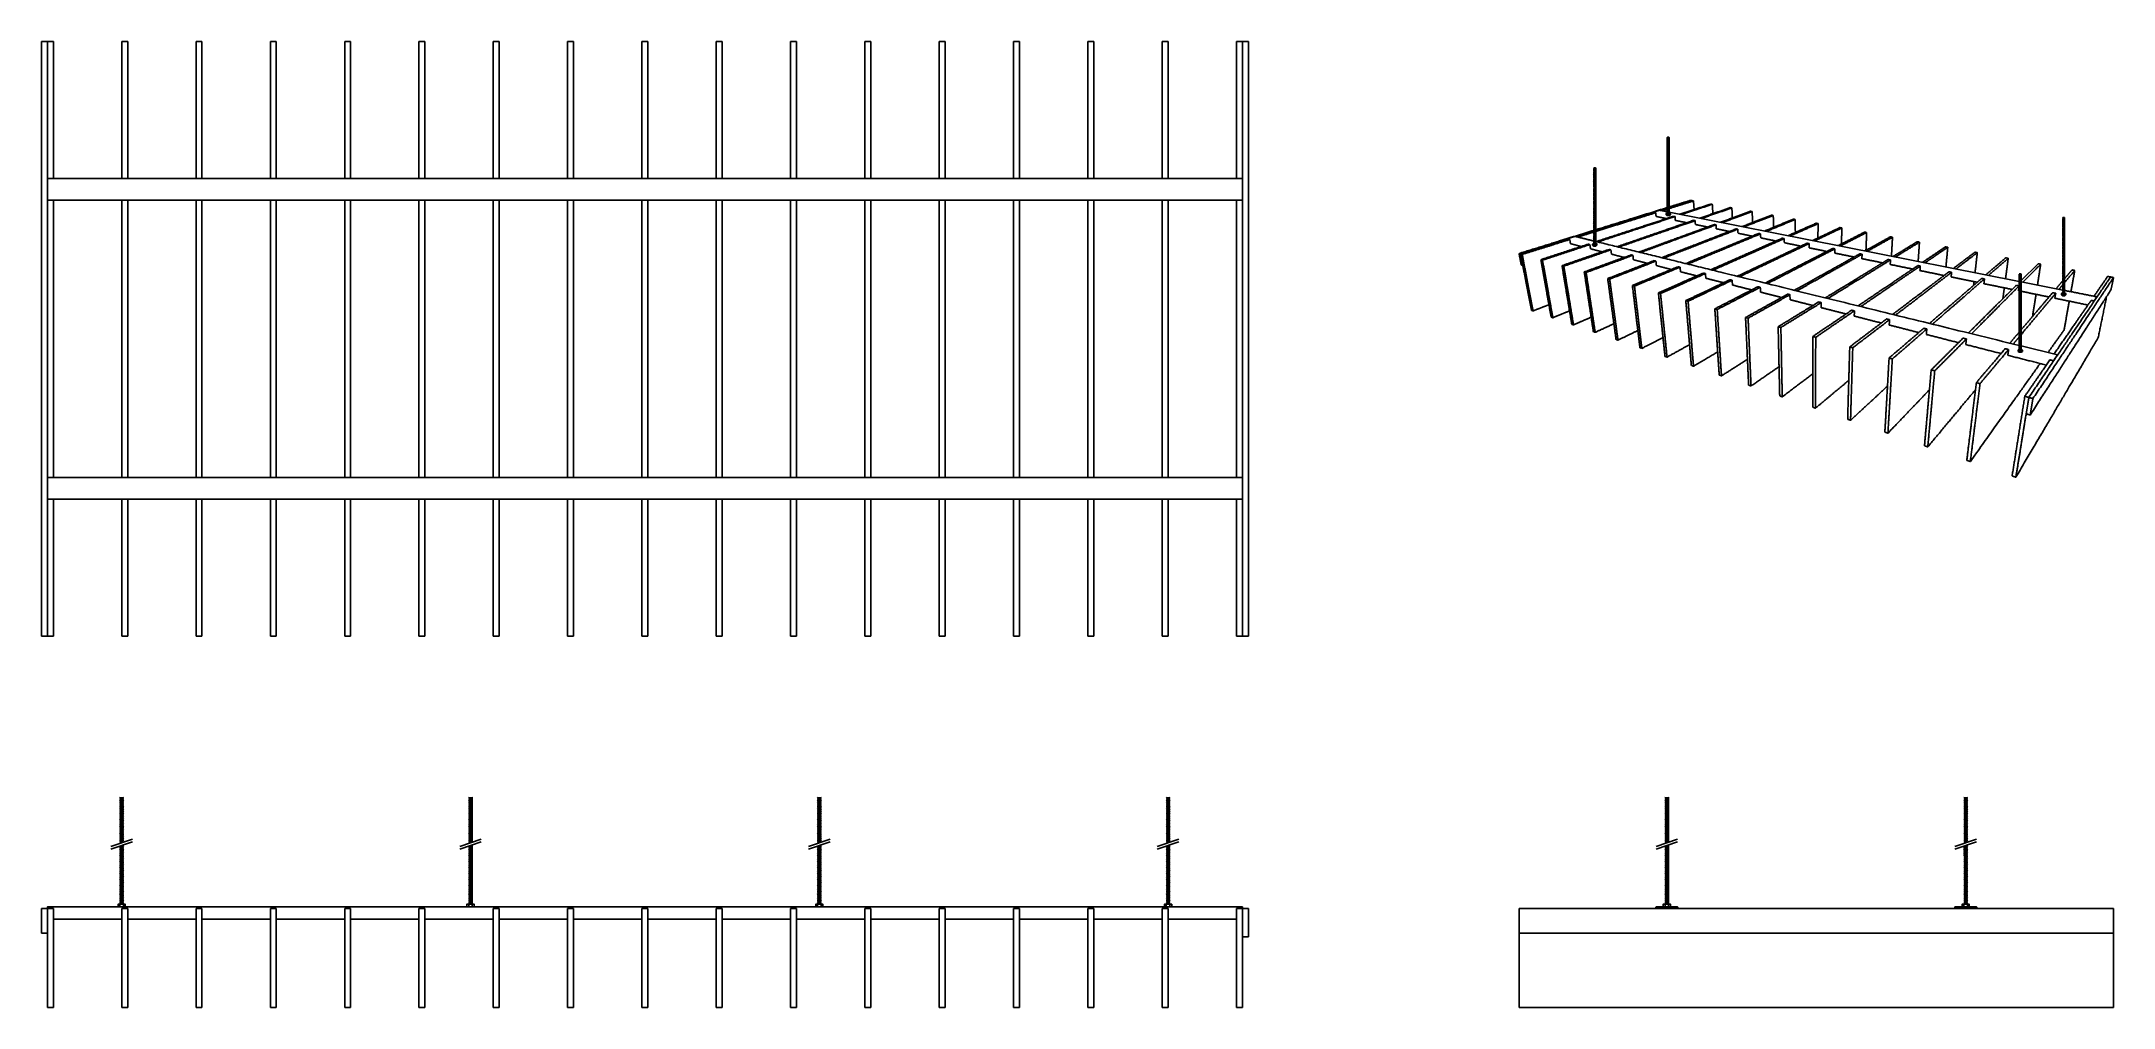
# Model space of a CAD drawing. Header units: millimetres. Extents: x 2538 to 24573, y 4449 to 23799.
# Drawn here: x 11223 to 15406, y 17657 to 19606 of the extents above; entities that cross this region are included whole.
import ezdxf

# ---------------------------------------------------------------- set-up
doc = ezdxf.new("R2010")
doc.units = ezdxf.units.MM
doc.layers.add('_HD_tornillo', color=30, linetype='Continuous')
doc.layers.add('Make2D$Visible$Curves', color=7, linetype='Continuous', true_color=0x000000)

# ---------------------------------------------------------------- blocks, each defined once
blk = doc.blocks.new('varilla roscada ISO')
for p, q in [((1059.9, -963.6), (1059.8, -963.7)), ((1059.8, -963.7), (1059.9, -963.8)), ((1059.9, -963.9), (1059.8, -964)), ((1059.8, -964), (1059.9, -964.1)), ((1059.9, -964.2), (1059.8, -964.3)), ((1059.8, -964.3), (1059.9, -964.4)), ((1059.9, -964.5), (1059.8, -964.7)), ((1059.8, -964.7), (1059.9, -964.8)), ((1059.9, -964.9), (1059.8, -965)), ((1059.8, -965), (1059.9, -965.1)), ((1059.9, -965.2), (1059.8, -965.3)), ((1059.8, -965.3), (1059.9, -965.4)), ((1059.9, -965.6), (1059.8, -965.7)), ((1059.8, -965.7), (1059.9, -965.8)), ((1059.8, -965.7), (1059.9, -965.8)), ((1059.9, -965.9), (1059.8, -966)), ((1059.8, -966), (1059.9, -966.1)), ((1059.9, -966.2), (1059.8, -966.3)), ((1059.9, -963.5), (1059.9, -963.6)), ((1059.9, -963.8), (1059.9, -963.9)), ((1059.9, -964.1), (1059.9, -964.2)), ((1059.9, -964.4), (1059.9, -964.5)), ((1059.9, -964.7), (1059.9, -964.9)), ((1059.9, -965.1), (1059.9, -965.2)), ((1059.9, -965.4), (1059.9, -965.6)), ((1059.9, -965.8), (1059.9, -965.9)), ((1059.9, -966.1), (1059.9, -966.2)), ((1060.8, -963.4), (1060.8, -963.5)), ((1060.8, -963.4), (1060.8, -963.5)), ((1060.8, -963.5), (1060.8, -963.7)), ((1060.8, -963.7), (1060.8, -963.9)), ((1060.8, -963.8), (1060.8, -963.7)), ((1060.8, -963.9), (1060.8, -964)), ((1060.8, -964.1), (1060.8, -964)), ((1060.8, -964.1), (1060.8, -964.2)), ((1060.8, -964.2), (1060.8, -964.3)), ((1060.8, -964.4), (1060.8, -964.3)), ((1060.8, -964.4), (1060.8, -964.5)), ((1060.8, -964.5), (1060.8, -964.6)), ((1060.8, -964.7), (1060.8, -964.6)), ((1060.8, -964.7), (1060.8, -964.8)), ((1060.8, -964.8), (1060.8, -965)), ((1060.8, -965), (1060.8, -965.2)), ((1060.8, -965), (1060.8, -965)), ((1060.8, -965.2), (1060.8, -965.3)), ((1060.8, -965.4), (1060.8, -965.3)), ((1060.8, -965.4), (1060.8, -965.5)), ((1060.8, -965.5), (1060.8, -965.6)), ((1060.8, -965.7), (1060.8, -965.6)), ((1060.8, -965.7), (1060.8, -965.6)), ((1060.8, -965.7), (1060.8, -965.9)), ((1060.8, -965.9), (1060.8, -966)), ((1060.8, -966.1), (1060.8, -966)), ((1060.8, -966.1), (1060.8, -966.2)), ((1060.8, -966.2), (1060.8, -966.3)), ((1059.8, -966.3), (1059.9, -966.4)), ((1059.9, -966.5), (1059.8, -966.7)), ((1059.8, -966.7), (1059.9, -966.8)), ((1059.9, -966.9), (1059.8, -967)), ((1059.8, -967), (1059.9, -967.1)), ((1059.8, -967), (1059.9, -967.1)), ((1059.9, -967.2), (1059.8, -967.4)), ((1059.8, -967.4), (1059.9, -967.5)), ((1059.9, -967.6), (1059.8, -967.7)), ((1059.8, -967.7), (1059.9, -967.8)), ((1059.9, -967.9), (1059.8, -968)), ((1059.8, -968), (1059.9, -968.1)), ((1059.9, -968.3), (1059.8, -968.4)), ((1059.8, -968.4), (1059.9, -968.5)), ((1059.8, -968.4), (1059.9, -968.5)), ((1059.9, -968.6), (1059.8, -968.7)), ((1059.8, -968.7), (1059.9, -968.8)), ((1059.9, -968.9), (1059.8, -969.1)), ((1059.8, -969.1), (1059.9, -969.1)), ((1059.9, -969.3), (1059.8, -969.4)), ((1059.8, -969.4), (1059.9, -969.5)), ((1059.9, -969.6), (1059.8, -969.7)), ((1059.8, -969.7), (1059.9, -969.8)), ((1059.9, -969.9), (1059.8, -970.1)), ((1059.8, -970.1), (1059.9, -970.2)), ((1059.9, -970.3), (1059.8, -970.4)), ((1059.8, -970.4), (1059.9, -970.5)), ((1059.9, -970.6), (1059.8, -970.7)), ((1059.8, -970.7), (1059.9, -970.8)), ((1059.9, -971), (1059.8, -971.1)), ((1059.8, -971.1), (1059.9, -971.2)), ((1059.9, -971.3), (1059.8, -971.4)), ((1059.8, -971.4), (1059.9, -971.5)), ((1059.9, -971.6), (1059.8, -971.7)), ((1059.8, -971.7), (1059.9, -971.8)), ((1059.9, -972), (1059.8, -972.1)), ((1059.8, -972.1), (1059.9, -972.2)), ((1059.9, -972.3), (1059.8, -972.4)), ((1059.8, -972.4), (1059.9, -972.5)), ((1059.9, -972.6), (1059.8, -972.8)), ((1059.8, -972.8), (1059.9, -972.9)), ((1059.9, -973), (1059.8, -973.1)), ((1059.8, -973.1), (1059.9, -973.2)), ((1059.9, -973.3), (1059.8, -973.4)), ((1059.8, -973.4), (1059.9, -973.5)), ((1059.9, -973.7), (1059.8, -973.8)), ((1059.8, -973.8), (1059.9, -973.9)), ((1059.9, -974), (1059.8, -974.1)), ((1059.8, -974.1), (1059.9, -974.2)), ((1059.9, -974.4), (1059.8, -974.5)), ((1059.8, -974.5), (1059.9, -974.6)), ((1059.9, -974.7), (1059.8, -974.8)), ((1059.8, -974.8), (1059.9, -974.9)), ((1059.9, -975.1), (1059.8, -975.2)), ((1059.8, -975.2), (1059.9, -975.3)), ((1059.9, -975.4), (1059.8, -975.5)), ((1059.8, -975.5), (1059.9, -975.6)), ((1059.9, -975.8), (1059.8, -975.9)), ((1059.8, -975.9), (1059.9, -976)), ((1059.9, -976.1), (1059.8, -976.2)), ((1059.8, -976.2), (1059.9, -976.3)), ((1059.9, -966.4), (1059.9, -966.5)), ((1059.9, -966.8), (1059.9, -966.9)), ((1059.9, -967.1), (1059.9, -967.2)), ((1059.9, -967.5), (1059.9, -967.6)), ((1059.9, -967.8), (1059.9, -967.9)), ((1059.9, -968.1), (1059.9, -968.3)), ((1059.9, -968.5), (1059.9, -968.6)), ((1059.9, -968.8), (1059.9, -968.9)), ((1059.9, -969.1), (1059.9, -969.3)), ((1059.9, -969.5), (1059.9, -969.6)), ((1059.9, -969.8), (1059.9, -969.9)), ((1059.9, -970.2), (1059.9, -970.3)), ((1059.9, -970.5), (1059.9, -970.6)), ((1059.9, -970.8), (1059.9, -971)), ((1059.9, -971.2), (1059.9, -971.3)), ((1059.9, -971.5), (1059.9, -971.6)), ((1059.9, -971.8), (1059.9, -972)), ((1059.9, -972.2), (1059.9, -972.3)), ((1059.9, -972.5), (1059.9, -972.6)), ((1059.9, -972.9), (1059.9, -973)), ((1059.9, -973.2), (1059.9, -973.3)), ((1059.9, -973.5), (1059.9, -973.7)), ((1059.9, -973.9), (1059.9, -974)), ((1059.9, -974.2), (1059.9, -974.4)), ((1059.9, -974.6), (1059.9, -974.7)), ((1059.9, -974.9), (1059.9, -975.1)), ((1059.9, -975.3), (1059.9, -975.4)), ((1059.9, -975.6), (1059.9, -975.8)), ((1059.9, -976), (1059.9, -976.1)), ((1059.9, -976.3), (1059.9, -976.5)), ((1060.8, -966.4), (1060.8, -966.3)), ((1060.8, -966.4), (1060.8, -966.5)), ((1060.8, -966.5), (1060.8, -966.6)), ((1060.8, -966.7), (1060.8, -966.6)), ((1060.8, -966.7), (1060.8, -966.9)), ((1060.8, -966.9), (1060.8, -967)), ((1060.8, -967.1), (1060.8, -967)), ((1060.8, -967.1), (1060.8, -967)), ((1060.8, -967.1), (1060.8, -967.2)), ((1060.8, -967.2), (1060.8, -967.3)), ((1060.8, -967.4), (1060.8, -967.3)), ((1060.8, -967.4), (1060.8, -967.5)), ((1060.8, -967.5), (1060.8, -967.7)), ((1060.8, -967.8), (1060.8, -967.7)), ((1060.8, -967.8), (1060.8, -967.9)), ((1060.8, -967.9), (1060.8, -968)), ((1060.8, -968.1), (1060.8, -968)), ((1060.8, -968.1), (1060.8, -968.2)), ((1060.8, -968.2), (1060.8, -968.4)), ((1060.8, -968.4), (1060.8, -968.4)), ((1060.8, -968.4), (1060.8, -968.6)), ((1060.8, -968.4), (1060.8, -968.4)), ((1060.8, -968.6), (1060.8, -968.7)), ((1060.8, -968.8), (1060.8, -968.7)), ((1060.8, -968.8), (1060.8, -968.9)), ((1060.8, -968.9), (1060.8, -969)), ((1060.8, -969.1), (1060.8, -969)), ((1060.8, -969.1), (1060.8, -969.2)), ((1060.8, -969.2), (1060.8, -969.3)), ((1060.8, -969.4), (1060.8, -969.3)), ((1060.8, -969.4), (1060.8, -969.6)), ((1060.8, -969.6), (1060.8, -969.7)), ((1060.8, -969.8), (1060.8, -969.7)), ((1060.8, -969.8), (1060.8, -969.9)), ((1060.8, -969.9), (1060.8, -970)), ((1060.8, -970.1), (1060.8, -970)), ((1060.8, -970.1), (1060.8, -970.2)), ((1060.8, -970.2), (1060.8, -970.4)), ((1060.8, -970.5), (1060.8, -970.4)), ((1060.8, -970.5), (1060.8, -970.6)), ((1060.8, -970.6), (1060.8, -970.7)), ((1060.8, -970.8), (1060.8, -970.7)), ((1060.8, -970.8), (1060.8, -970.9)), ((1060.8, -970.9), (1060.8, -971.1)), ((1060.8, -971.1), (1060.8, -971.1)), ((1060.8, -971.1), (1060.8, -971.3)), ((1060.8, -971.3), (1060.8, -971.4)), ((1060.8, -971.5), (1060.8, -971.4)), ((1060.8, -971.5), (1060.8, -971.6)), ((1060.8, -971.6), (1060.8, -971.7)), ((1060.8, -971.8), (1060.8, -971.7)), ((1060.8, -971.8), (1060.8, -971.9)), ((1060.8, -971.9), (1060.8, -972)), ((1060.8, -972.1), (1060.8, -972)), ((1060.8, -972.1), (1060.8, -972.3)), ((1060.8, -972.3), (1060.8, -972.4)), ((1060.8, -972.5), (1060.8, -972.4)), ((1060.8, -972.5), (1060.8, -972.6)), ((1060.8, -972.6), (1060.8, -972.7)), ((1060.8, -972.8), (1060.8, -972.7)), ((1060.8, -972.8), (1060.8, -972.9)), ((1060.8, -972.9), (1060.8, -973.1)), ((1060.8, -973.2), (1060.8, -973.1)), ((1060.8, -973.2), (1060.8, -973.3)), ((1060.8, -973.3), (1060.8, -973.4)), ((1060.8, -973.5), (1060.8, -973.4)), ((1060.8, -973.5), (1060.8, -973.6)), ((1060.8, -973.6), (1060.8, -973.8)), ((1060.8, -973.8), (1060.8, -974)), ((1060.8, -973.8), (1060.8, -973.8)), ((1060.8, -974), (1060.8, -974.1)), ((1060.8, -974.2), (1060.8, -974.1)), ((1060.8, -974.2), (1060.8, -974.3)), ((1060.8, -974.3), (1060.8, -974.5)), ((1060.8, -974.6), (1060.8, -974.5)), ((1060.8, -974.6), (1060.8, -974.7)), ((1060.8, -974.7), (1060.8, -974.8)), ((1060.8, -974.9), (1060.8, -974.8)), ((1060.8, -974.9), (1060.8, -975)), ((1060.8, -975), (1060.8, -975.2)), ((1060.8, -975.2), (1060.8, -975.4)), ((1060.8, -975.2), (1060.8, -975.2)), ((1060.8, -975.4), (1060.8, -975.5)), ((1060.8, -975.6), (1060.8, -975.5)), ((1060.8, -975.6), (1060.8, -975.8)), ((1060.8, -975.8), (1060.8, -975.9)), ((1060.8, -976), (1060.8, -975.9)), ((1060.8, -976), (1060.8, -976.1)), ((1060.8, -976.1), (1060.8, -976.2)), ((1060.8, -976.3), (1060.8, -976.2)), ((1060.8, -976.3), (1060.8, -976.4)), ((1059.9, -976.5), (1059.8, -976.6)), ((1059.8, -976.6), (1059.9, -976.7)), ((1059.9, -976.8), (1059.8, -976.9)), ((1059.8, -976.9), (1059.9, -977)), ((1059.9, -977.2), (1059.8, -977.3)), ((1059.8, -977.3), (1059.9, -977.4)), ((1059.9, -977.5), (1059.8, -977.6)), ((1059.8, -977.6), (1059.9, -977.7)), ((1059.9, -977.9), (1059.8, -978)), ((1059.8, -978), (1059.9, -978.1)), ((1059.9, -978.2), (1059.8, -978.3)), ((1059.8, -978.3), (1059.9, -978.4)), ((1059.9, -978.6), (1059.8, -978.7)), ((1059.8, -978.7), (1059.9, -978.8)), ((1059.9, -978.9), (1059.8, -979.1)), ((1059.8, -979.1), (1059.9, -979.2)), ((1059.9, -979.3), (1059.8, -979.4)), ((1059.8, -979.4), (1059.9, -979.5)), ((1059.9, -979.7), (1059.8, -979.8)), ((1059.8, -979.8), (1059.9, -979.9)), ((1059.9, -980), (1059.8, -980.1)), ((1059.8, -980.1), (1059.9, -980.2)), ((1059.9, -980.4), (1059.8, -980.5)), ((1059.8, -980.5), (1059.9, -980.6)), ((1059.9, -980.7), (1059.8, -980.8)), ((1059.8, -980.8), (1059.9, -980.9)), ((1059.9, -981.1), (1059.8, -981.2)), ((1059.8, -981.2), (1059.9, -981.3)), ((1059.9, -981.4), (1059.8, -981.5)), ((1059.8, -981.5), (1059.9, -981.6)), ((1059.9, -981.8), (1059.8, -981.9)), ((1059.8, -981.9), (1059.9, -982)), ((1059.9, -982.1), (1059.8, -982.3)), ((1059.8, -982.3), (1059.9, -982.4)), ((1059.9, -982.5), (1059.8, -982.7)), ((1059.8, -982.7), (1059.9, -982.8)), ((1059.9, -982.9), (1059.8, -983)), ((1059.8, -983), (1059.9, -983.1)), ((1059.9, -983.3), (1059.8, -983.4)), ((1059.8, -983.4), (1059.9, -983.5)), ((1059.9, -983.6), (1059.8, -983.7)), ((1059.8, -983.7), (1059.9, -983.8)), ((1059.9, -984), (1059.8, -984.1)), ((1059.8, -984.1), (1059.9, -984.2)), ((1059.9, -984.3), (1059.8, -984.4)), ((1059.8, -984.4), (1059.9, -984.5)), ((1059.9, -984.7), (1059.8, -984.8)), ((1059.8, -984.8), (1059.9, -984.9)), ((1059.9, -985), (1059.8, -985.1)), ((1059.8, -985.1), (1059.9, -985.2)), ((1059.9, -985.4), (1059.8, -985.5)), ((1059.8, -985.5), (1059.9, -985.6)), ((1059.9, -985.7), (1059.8, -985.8)), ((1059.8, -985.8), (1059.9, -985.9)), ((1059.9, -986.1), (1059.8, -986.2)), ((1059.8, -986.2), (1059.9, -986.3)), ((1059.9, -986.4), (1059.8, -986.5)), ((1059.9, -976.7), (1059.9, -976.8)), ((1059.9, -977), (1059.9, -977.2)), ((1059.9, -977.4), (1059.9, -977.5)), ((1059.9, -977.7), (1059.9, -977.9)), ((1059.9, -978.1), (1059.9, -978.2)), ((1059.9, -978.4), (1059.9, -978.6)), ((1059.9, -978.8), (1059.9, -978.9)), ((1059.9, -979.2), (1059.9, -979.3)), ((1059.9, -979.5), (1059.9, -979.7)), ((1059.9, -979.9), (1059.9, -980)), ((1059.9, -980.2), (1059.9, -980.4)), ((1059.9, -980.6), (1059.9, -980.7)), ((1059.9, -980.9), (1059.9, -981.1)), ((1059.9, -981.3), (1059.9, -981.4)), ((1059.9, -981.6), (1059.9, -981.8)), ((1059.9, -982), (1059.9, -982.1)), ((1059.9, -982.4), (1059.9, -982.5)), ((1059.9, -982.8), (1059.9, -982.9)), ((1059.9, -983.1), (1059.9, -983.3)), ((1059.9, -983.5), (1059.9, -983.6)), ((1059.9, -983.8), (1059.9, -984)), ((1059.9, -984.2), (1059.9, -984.3)), ((1059.9, -984.5), (1059.9, -984.7)), ((1059.9, -984.9), (1059.9, -985)), ((1059.9, -985.2), (1059.9, -985.4)), ((1059.9, -985.6), (1059.9, -985.7)), ((1059.9, -985.9), (1059.9, -986.1)), ((1059.9, -986.3), (1059.9, -986.4)), ((1060.8, -976.4), (1060.8, -976.6)), ((1060.8, -976.7), (1060.8, -976.6)), ((1060.8, -976.7), (1060.8, -976.8)), ((1060.8, -976.8), (1060.8, -976.9)), ((1060.8, -977), (1060.8, -976.9)), ((1060.8, -977), (1060.8, -977.1)), ((1060.8, -977.1), (1060.8, -977.3)), ((1060.8, -977.3), (1060.8, -977.3)), ((1060.8, -977.3), (1060.8, -977.5)), ((1060.8, -977.5), (1060.8, -977.6)), ((1060.8, -977.7), (1060.8, -977.6)), ((1060.8, -977.7), (1060.8, -977.8)), ((1060.8, -977.8), (1060.8, -978)), ((1060.8, -978.1), (1060.8, -978)), ((1060.8, -978.1), (1060.8, -978.2)), ((1060.8, -978.2), (1060.8, -978.3)), ((1060.8, -978.4), (1060.8, -978.3)), ((1060.8, -978.4), (1060.8, -978.5)), ((1060.8, -978.5), (1060.8, -978.7)), ((1060.8, -978.7), (1060.8, -978.9)), ((1060.8, -978.7), (1060.8, -978.7)), ((1060.8, -978.9), (1060.8, -979)), ((1060.8, -979.1), (1060.8, -979)), ((1060.8, -979.1), (1060.8, -979.3)), ((1060.8, -979.3), (1060.8, -979.4)), ((1060.8, -979.5), (1060.8, -979.4)), ((1060.8, -979.5), (1060.8, -979.6)), ((1060.8, -979.6), (1060.8, -979.8)), ((1060.8, -979.9), (1060.8, -979.8)), ((1060.8, -979.9), (1060.8, -980)), ((1060.8, -980), (1060.8, -980.1)), ((1060.8, -980.2), (1060.8, -980.1)), ((1060.8, -980.2), (1060.8, -980.3)), ((1060.8, -980.3), (1060.8, -980.5)), ((1060.8, -980.5), (1060.8, -980.5)), ((1060.8, -980.5), (1060.8, -980.7)), ((1060.8, -980.7), (1060.8, -980.8)), ((1060.8, -980.9), (1060.8, -980.8)), ((1060.8, -980.9), (1060.8, -981)), ((1060.8, -981), (1060.8, -981.2)), ((1060.8, -981.3), (1060.8, -981.2)), ((1060.8, -981.3), (1060.8, -981.4)), ((1060.8, -981.4), (1060.8, -981.5)), ((1060.8, -981.6), (1060.8, -981.5)), ((1060.8, -981.6), (1060.8, -981.7)), ((1060.8, -981.7), (1060.8, -981.9)), ((1060.8, -981.9), (1060.8, -982.1)), ((1060.8, -981.9), (1060.8, -981.9)), ((1060.8, -982.1), (1060.8, -982.2)), ((1060.8, -982.3), (1060.8, -982.2)), ((1060.8, -982.3), (1060.8, -982.5)), ((1060.8, -982.5), (1060.8, -982.6)), ((1060.8, -982.7), (1060.8, -982.6)), ((1060.8, -982.7), (1060.8, -982.9)), ((1060.8, -982.9), (1060.8, -983)), ((1060.8, -983.1), (1060.8, -983)), ((1060.8, -983.1), (1060.8, -983.2)), ((1060.8, -983.2), (1060.8, -983.4)), ((1060.8, -983.4), (1060.8, -983.4)), ((1060.8, -983.4), (1060.8, -983.6)), ((1060.8, -983.6), (1060.8, -983.7)), ((1060.8, -983.8), (1060.8, -983.7)), ((1060.8, -983.8), (1060.8, -983.9)), ((1060.8, -983.9), (1060.8, -984)), ((1060.8, -984.1), (1060.8, -984)), ((1060.8, -984.1), (1060.8, -984.3)), ((1060.8, -984.3), (1060.8, -984.4)), ((1060.8, -984.5), (1060.8, -984.4)), ((1060.8, -984.5), (1060.8, -984.6)), ((1060.8, -984.6), (1060.8, -984.8)), ((1060.8, -984.8), (1060.8, -984.8)), ((1060.8, -984.8), (1060.8, -985)), ((1060.8, -985), (1060.8, -985.1)), ((1060.8, -985.2), (1060.8, -985.1)), ((1060.8, -985.2), (1060.8, -985.3)), ((1060.8, -985.3), (1060.8, -985.4)), ((1060.8, -985.5), (1060.8, -985.4)), ((1060.8, -985.5), (1060.8, -985.7)), ((1060.8, -985.7), (1060.8, -985.8)), ((1060.8, -985.9), (1060.8, -985.8)), ((1060.8, -985.9), (1060.8, -986)), ((1060.8, -986), (1060.8, -986.2)), ((1060.8, -986.2), (1060.8, -986.2)), ((1060.8, -986.2), (1060.8, -986.4)), ((1060.8, -986.4), (1060.8, -986.5)), ((1059.8, -986.5), (1059.9, -986.6)), ((1059.9, -986.7), (1059.8, -986.9)), ((1059.8, -986.9), (1059.9, -987)), ((1059.9, -987.2), (1059.8, -987.3)), ((1059.8, -987.3), (1059.9, -987.4)), ((1059.9, -987.6), (1059.8, -987.7)), ((1059.8, -987.7), (1059.9, -987.8)), ((1059.9, -987.9), (1059.8, -988)), ((1059.8, -988), (1059.9, -988.1)), ((1059.9, -988.3), (1059.8, -988.4)), ((1059.8, -988.4), (1059.9, -988.5)), ((1059.9, -988.6), (1059.8, -988.7)), ((1059.8, -988.7), (1059.9, -988.8)), ((1059.9, -988.9), (1059.8, -989.1)), ((1059.8, -989.1), (1059.9, -989.2)), ((1059.9, -989.3), (1059.8, -989.4)), ((1059.8, -989.4), (1059.9, -989.5)), ((1059.9, -989.7), (1059.8, -989.8)), ((1059.8, -989.8), (1059.9, -989.9)), ((1059.9, -990), (1059.8, -990.1)), ((1059.8, -990.1), (1059.9, -990.2)), ((1059.9, -990.3), (1059.8, -990.5)), ((1059.8, -990.5), (1059.9, -990.6)), ((1059.9, -990.8), (1059.8, -990.9)), ((1059.8, -990.9), (1059.9, -991)), ((1059.9, -991.2), (1059.8, -991.3)), ((1059.8, -991.3), (1059.9, -991.4)), ((1059.9, -991.5), (1059.8, -991.6)), ((1059.8, -991.6), (1059.9, -991.7)), ((1059.9, -991.9), (1059.8, -992)), ((1059.8, -992), (1059.9, -992.1)), ((1059.9, -992.2), (1059.8, -992.3)), ((1059.8, -992.3), (1059.9, -992.4)), ((1059.9, -992.6), (1059.8, -992.7)), ((1059.8, -992.7), (1059.9, -992.8)), ((1059.9, -992.9), (1059.8, -993)), ((1059.8, -993), (1059.9, -993.1)), ((1059.9, -993.3), (1059.8, -993.4)), ((1059.8, -993.4), (1059.9, -993.5)), ((1059.9, -993.6), (1059.8, -993.7)), ((1059.8, -993.7), (1059.9, -993.8)), ((1059.9, -994), (1059.8, -994.1)), ((1059.8, -994.1), (1059.9, -994.2)), ((1059.9, -994.4), (1059.8, -994.5)), ((1059.8, -994.5), (1059.9, -994.6)), ((1059.9, -994.7), (1059.8, -994.9)), ((1059.8, -994.9), (1059.9, -994.9)), ((1059.9, -995.1), (1059.8, -995.2)), ((1059.8, -995.2), (1059.9, -995.3)), ((1059.9, -995.4), (1059.8, -995.6)), ((1059.8, -995.6), (1059.9, -995.7)), ((1059.9, -995.9), (1059.8, -996)), ((1059.8, -996), (1059.9, -996.1)), ((1059.9, -996.3), (1059.8, -996.4)), ((1059.8, -996.4), (1059.9, -996.5)), ((1059.9, -986.6), (1059.9, -986.7)), ((1059.9, -987), (1059.9, -987.2)), ((1059.9, -987.4), (1059.9, -987.6)), ((1059.9, -987.8), (1059.9, -987.9)), ((1059.9, -988.1), (1059.9, -988.3)), ((1059.9, -988.5), (1059.9, -988.6)), ((1059.9, -988.8), (1059.9, -988.9)), ((1059.9, -989.2), (1059.9, -989.3)), ((1059.9, -989.5), (1059.9, -989.7)), ((1059.9, -989.9), (1059.9, -990)), ((1059.9, -990.2), (1059.9, -990.3)), ((1059.9, -990.6), (1059.9, -990.8)), ((1059.9, -991), (1059.9, -991.2)), ((1059.9, -991.4), (1059.9, -991.5)), ((1059.9, -991.7), (1059.9, -991.9)), ((1059.9, -992.1), (1059.9, -992.2)), ((1059.9, -992.4), (1059.9, -992.6)), ((1059.9, -992.8), (1059.9, -992.9)), ((1059.9, -993.1), (1059.9, -993.3)), ((1059.9, -993.5), (1059.9, -993.6)), ((1059.9, -993.8), (1059.9, -994)), ((1059.9, -994.4), (1059.9, -994.2)), ((1059.9, -994.6), (1059.9, -994.7)), ((1059.9, -994.9), (1059.9, -995.1)), ((1059.9, -995.3), (1059.9, -995.4)), ((1059.9, -995.7), (1059.9, -995.9)), ((1059.9, -996.1), (1059.9, -996.3)), ((1059.9, -996.5), (1059.9, -996.6)), ((1060.8, -986.6), (1060.8, -986.5)), ((1060.8, -986.6), (1060.8, -986.7)), ((1060.8, -986.7), (1060.8, -986.8)), ((1060.8, -986.9), (1060.8, -986.8)), ((1060.8, -986.9), (1060.8, -987.2)), ((1060.8, -987.2), (1060.8, -987.3)), ((1060.8, -987.4), (1060.8, -987.3)), ((1060.8, -987.4), (1060.8, -987.5)), ((1060.8, -987.5), (1060.8, -987.7)), ((1060.8, -987.7), (1060.8, -987.9)), ((1060.8, -987.7), (1060.8, -987.7)), ((1060.8, -987.9), (1060.8, -988)), ((1060.8, -988.1), (1060.8, -988)), ((1060.8, -988.1), (1060.8, -988.2)), ((1060.8, -988.2), (1060.8, -988.3)), ((1060.8, -988.4), (1060.8, -988.3)), ((1060.8, -988.4), (1060.8, -988.6)), ((1060.8, -988.6), (1060.8, -988.7)), ((1060.8, -988.8), (1060.8, -988.7)), ((1060.8, -988.8), (1060.8, -988.9)), ((1060.8, -988.9), (1060.8, -989)), ((1060.8, -989.1), (1060.8, -989)), ((1060.8, -989.1), (1060.8, -989.3)), ((1060.8, -989.3), (1060.8, -989.4)), ((1060.8, -989.5), (1060.8, -989.4)), ((1060.8, -989.5), (1060.8, -989.6)), ((1060.8, -989.6), (1060.8, -989.7)), ((1060.8, -989.8), (1060.8, -989.7)), ((1060.8, -989.8), (1060.8, -990)), ((1060.8, -990), (1060.8, -990.1)), ((1060.8, -990.2), (1060.8, -990.1)), ((1060.8, -990.2), (1060.8, -990.3)), ((1060.8, -990.3), (1060.8, -990.5)), ((1060.8, -990.6), (1060.8, -990.5)), ((1060.8, -990.6), (1060.8, -990.7)), ((1060.8, -990.7), (1060.8, -990.9)), ((1060.8, -991), (1060.8, -990.9)), ((1060.8, -991), (1060.8, -991.2)), ((1060.8, -991.2), (1060.8, -991.3)), ((1060.8, -991.4), (1060.8, -991.3)), ((1060.8, -991.4), (1060.8, -991.5)), ((1060.8, -991.5), (1060.8, -991.6)), ((1060.8, -991.7), (1060.8, -991.6)), ((1060.8, -991.7), (1060.8, -991.8)), ((1060.8, -991.8), (1060.8, -992)), ((1060.8, -992.1), (1060.8, -992)), ((1060.8, -992.1), (1060.8, -992.2)), ((1060.8, -992.2), (1060.8, -992.3)), ((1060.8, -992.4), (1060.8, -992.3)), ((1060.8, -992.4), (1060.8, -992.5)), ((1060.8, -992.5), (1060.8, -992.7)), ((1060.8, -992.7), (1060.8, -992.7)), ((1060.8, -992.7), (1060.8, -992.9)), ((1060.8, -992.9), (1060.8, -993)), ((1060.8, -993.1), (1060.8, -993)), ((1060.8, -993.1), (1060.8, -993.2)), ((1060.8, -993.2), (1060.8, -993.4)), ((1060.8, -993.5), (1060.8, -993.4)), ((1060.8, -993.5), (1060.8, -993.6)), ((1060.8, -993.6), (1060.8, -993.7)), ((1060.8, -993.8), (1060.8, -993.7)), ((1060.8, -993.8), (1060.8, -993.9)), ((1060.8, -993.9), (1060.8, -994.1)), ((1060.8, -994.2), (1060.8, -994.1)), ((1060.8, -994.3), (1060.8, -994.2)), ((1060.8, -994.3), (1060.8, -994.5)), ((1060.8, -994.6), (1060.8, -994.5)), ((1060.8, -994.6), (1060.8, -994.7)), ((1060.8, -994.7), (1060.8, -994.8)), ((1060.8, -994.9), (1060.8, -994.8)), ((1060.8, -994.9), (1060.8, -995)), ((1060.8, -995), (1060.8, -995.2)), ((1060.8, -995.3), (1060.8, -995.2)), ((1060.8, -995.3), (1060.8, -995.4)), ((1060.8, -995.4), (1060.8, -995.6)), ((1060.8, -995.6), (1060.8, -995.8)), ((1060.8, -995.6), (1060.8, -995.6)), ((1060.8, -995.8), (1060.8, -996)), ((1060.8, -996.1), (1060.8, -996)), ((1060.8, -996.1), (1060.8, -996.2)), ((1060.8, -996.2), (1060.8, -996.4)), ((1060.8, -996.4), (1060.8, -996.6)), ((1060.8, -996.4), (1060.8, -996.4)), ((1059.3, -1000.5), (1059.5, -1000.2)), ((1059.3, -1001), (1059.3, -1000.5)), ((1059.9, -1001.4), (1059.3, -1001)), ((1059.9, -996.6), (1059.8, -996.7)), ((1059.8, -996.7), (1059.9, -996.8)), ((1059.9, -997), (1059.8, -997.1)), ((1059.8, -997.1), (1059.9, -997.2)), ((1059.9, -997.3), (1059.8, -997.4)), ((1059.8, -997.4), (1059.9, -997.5)), ((1059.9, -997.6), (1059.8, -997.8)), ((1059.8, -997.8), (1059.9, -997.9)), ((1059.9, -998), (1059.8, -998.1)), ((1059.8, -998.1), (1059.9, -998.2)), ((1059.9, -998.4), (1059.8, -998.5)), ((1059.8, -998.5), (1059.9, -998.6)), ((1059.9, -998.7), (1059.8, -998.8)), ((1059.8, -998.8), (1059.9, -998.9)), ((1059.9, -999), (1059.8, -999.2)), ((1059.8, -999.2), (1059.9, -999.3)), ((1059.9, -999.4), (1059.8, -999.5)), ((1059.8, -999.5), (1059.9, -999.6)), ((1059.9, -999.8), (1059.8, -999.9)), ((1059.8, -999.9), (1059.9, -1000)), ((1059.9, -1000.1), (1059.8, -1000.2)), ((1059.8, -1000.2), (1059.9, -1000.3)), ((1059.9, -996.8), (1059.9, -997)), ((1059.9, -997.2), (1059.9, -997.3)), ((1059.9, -997.5), (1059.9, -997.6)), ((1059.9, -997.9), (1059.9, -998)), ((1059.9, -998.2), (1059.9, -998.4)), ((1059.9, -998.6), (1059.9, -998.7)), ((1059.9, -998.9), (1059.9, -999)), ((1059.9, -999.3), (1059.9, -999.4)), ((1059.9, -999.6), (1059.9, -999.8)), ((1059.9, -1000), (1059.9, -1000.1)), ((1059.9, -1000.3), (1059.9, -1000.4)), ((1059.9, -1000.4), (1059.9, -1000.5)), ((1059.9, -1000.9), (1059.9, -1001.4)), ((1060.9, -1001.4), (1059.9, -1001.4)), ((1060.8, -996.6), (1060.8, -996.7)), ((1060.8, -996.8), (1060.8, -996.7)), ((1060.8, -996.8), (1060.8, -996.9)), ((1060.8, -996.9), (1060.8, -997)), ((1060.8, -997.1), (1060.8, -997)), ((1060.8, -997.1), (1060.8, -997.3)), ((1060.8, -997.3), (1060.8, -997.4)), ((1060.8, -997.5), (1060.8, -997.4)), ((1060.8, -997.5), (1060.8, -997.6)), ((1060.8, -997.6), (1060.8, -997.7)), ((1060.8, -997.8), (1060.8, -997.7)), ((1060.8, -997.8), (1060.8, -998)), ((1060.8, -998), (1060.8, -998.1)), ((1060.8, -998.2), (1060.8, -998.1)), ((1060.8, -998.2), (1060.8, -998.3)), ((1060.8, -998.3), (1060.8, -998.4)), ((1060.8, -998.5), (1060.8, -998.4)), ((1060.8, -998.5), (1060.8, -998.7)), ((1060.8, -998.7), (1060.8, -998.8)), ((1060.8, -998.9), (1060.8, -998.8)), ((1060.8, -998.9), (1060.8, -999)), ((1060.8, -999), (1060.8, -999.1)), ((1060.8, -999.2), (1060.8, -999.1)), ((1060.8, -999.2), (1060.8, -999.4)), ((1060.8, -999.4), (1060.8, -999.5)), ((1060.8, -999.6), (1060.8, -999.5)), ((1060.8, -999.6), (1060.8, -999.7)), ((1060.8, -999.7), (1060.8, -999.9)), ((1060.8, -999.9), (1060.8, -1000.1)), ((1060.8, -999.9), (1060.8, -999.9)), ((1060.8, -1000.1), (1060.8, -1000.2)), ((1060.8, -1000.3), (1060.8, -1000.2)), ((1060.8, -1000.3), (1060.8, -1000.4)), ((1060.8, -1000.4), (1060.8, -1000.5)), ((1060.9, -1000.9), (1060.9, -1001.4)), ((1061.4, -1001), (1060.9, -1001.4)), ((1061.4, -1000.5), (1061.2, -1000.2)), ((1061.4, -1000.5), (1061.4, -1001))]:
    blk.add_line(p, q)
for points in [[(1060.8, -999.9, -0.050174), (1061, -1000, -0.103273), (1061.2, -1000.2, -0.179504), (1061.2, -1000.3, -0.179504), (1061.2, -1000.4, -0.103273), (1061, -1000.6, -0.06305), (1060.7, -1000.7, -0.049252), (1060.4, -1000.7, -0.049252), (1060, -1000.7, -0.06305), (1059.7, -1000.6, -0.103273), (1059.5, -1000.5, -0.179504), (1059.5, -1000.3, -0.179504), (1059.5, -1000.2, -0.103273), (1059.7, -1000, -0.040066), (1059.9, -1000)], [(1060.8, -1000.1, -0.054589), (1060.9, -1000.2, -0.152216), (1060.9, -1000.3, -0.152216), (1060.9, -1000.4, -0.106943), (1060.7, -1000.5, -0.074343), (1060.6, -1000.6, -0.060974), (1060.4, -1000.6, -0.060974), (1060.1, -1000.6, -0.074343), (1060, -1000.6, -0.106943), (1059.8, -1000.4, -0.152216), (1059.8, -1000.3, -0.124765), (1059.8, -1000.2, -0.124765)]]:
    blk.add_lwpolyline(points, format="xyb")
for centre, radius, start, end in [((1060.3, -962.7), 1.11, 244.4352, 298.2918), ((1060.3, -963), 1.11, 244.4352, 298.2918), ((1060.3, -963.3), 1.11, 244.4352, 298.2918), ((1060.3, -963.7), 1.11, 244.4352, 298.2918), ((1060.3, -964), 1.11, 244.4352, 298.2918), ((1060.3, -964.3), 1.11, 244.4352, 298.2918), ((1060.3, -964.7), 1.11, 244.4352, 298.2918), ((1060.3, -965), 1.11, 244.4352, 298.2918), ((1060.3, -962.5), 1.15, 250.3854, 294.0751), ((1060.3, -962.8), 1.15, 250.3854, 294.0751), ((1060.3, -963.1), 1.15, 250.3854, 294.0751), ((1060.3, -963.5), 1.15, 250.3854, 294.0751), ((1060.3, -963.8), 1.15, 250.3854, 294.0751), ((1060.3, -964.1), 1.15, 250.3854, 294.0751), ((1060.3, -964.5), 1.15, 250.3854, 294.0751), ((1060.3, -964.8), 1.15, 250.3854, 294.0751), ((1060.3, -965.1), 1.15, 250.3854, 294.0751), ((1060.3, -965.3), 1.11, 244.4352, 298.2918), ((1060.3, -965.7), 1.11, 244.4352, 298.2918), ((1060.3, -966), 1.11, 244.4352, 298.2918), ((1060.3, -966.4), 1.11, 244.4352, 298.2918), ((1060.3, -966.7), 1.11, 244.4352, 298.2918), ((1060.3, -967), 1.11, 244.4352, 298.2918), ((1060.3, -967.4), 1.11, 244.4352, 298.2918), ((1060.3, -967.7), 1.11, 244.4352, 298.2918), ((1060.3, -968), 1.11, 244.4352, 298.2918), ((1060.3, -968.4), 1.11, 244.4352, 298.2918), ((1060.3, -968.7), 1.11, 244.4352, 298.2918), ((1060.3, -969.1), 1.11, 244.4352, 298.2918), ((1060.3, -969.4), 1.11, 244.4352, 298.2918), ((1060.3, -969.7), 1.11, 244.4352, 298.2918), ((1060.3, -970.1), 1.11, 244.4352, 298.2918), ((1060.3, -970.4), 1.11, 244.4352, 298.2918), ((1060.3, -970.7), 1.11, 244.4352, 298.2918), ((1060.3, -971.1), 1.11, 244.4352, 298.2918), ((1060.3, -971.4), 1.11, 244.4352, 298.2918), ((1060.3, -971.7), 1.11, 244.4352, 298.2918), ((1060.3, -972.1), 1.11, 244.4352, 298.2918), ((1060.3, -972.4), 1.11, 244.4352, 298.2918), ((1060.3, -972.8), 1.11, 244.4352, 298.2918), ((1060.3, -973.1), 1.11, 244.4352, 298.2918), ((1060.3, -973.5), 1.11, 244.4352, 298.2918), ((1060.3, -973.8), 1.11, 244.4352, 298.2918), ((1060.3, -974.2), 1.11, 244.4352, 298.2918), ((1060.3, -974.5), 1.11, 244.4352, 298.2918), ((1060.3, -974.9), 1.11, 244.4352, 298.2918), ((1060.3, -975.2), 1.11, 244.4352, 298.2918), ((1060.3, -965.4), 1.15, 250.3854, 294.0751), ((1060.3, -965.5), 1.15, 250.3854, 294.0751), ((1060.3, -965.8), 1.15, 250.3854, 294.0751), ((1060.3, -966.2), 1.15, 250.3854, 294.0751), ((1060.3, -966.5), 1.15, 250.3854, 294.0751), ((1060.3, -966.8), 1.15, 250.3854, 294.0751), ((1060.3, -967.2), 1.15, 250.3854, 294.0751), ((1060.3, -967.5), 1.15, 250.3854, 294.0751), ((1060.3, -967.9), 1.15, 250.3854, 294.0751), ((1060.3, -968.2), 1.15, 250.3854, 294.0751), ((1060.3, -968.5), 1.15, 250.3854, 294.0751), ((1060.3, -968.9), 1.15, 250.3854, 294.0751), ((1060.3, -969.2), 1.15, 250.3854, 294.0751), ((1060.3, -969.5), 1.15, 250.3854, 294.0751), ((1060.3, -969.9), 1.15, 250.3854, 294.0751), ((1060.3, -970.2), 1.15, 250.3854, 294.0751), ((1060.3, -970.5), 1.15, 250.3854, 294.0751), ((1060.3, -970.9), 1.15, 250.3854, 294.0751), ((1060.3, -971.2), 1.15, 250.3854, 294.0751), ((1060.3, -971.6), 1.15, 250.3854, 294.0751), ((1060.3, -971.9), 1.15, 250.3854, 294.0751), ((1060.3, -972.2), 1.15, 250.3854, 294.0751), ((1060.3, -972.6), 1.15, 250.3854, 294.0751), ((1060.3, -972.9), 1.15, 250.3854, 294.0751), ((1060.3, -973.3), 1.15, 250.3854, 294.0751), ((1060.3, -973.6), 1.15, 250.3854, 294.0751), ((1060.3, -974), 1.15, 250.3854, 294.0751), ((1060.3, -974.3), 1.15, 250.3854, 294.0751), ((1060.3, -974.7), 1.15, 250.3854, 294.0751), ((1060.3, -975.1), 1.15, 250.3854, 294.0751), ((1060.3, -975.6), 1.11, 244.4352, 298.2918), ((1060.3, -975.9), 1.11, 244.4352, 298.2918), ((1060.3, -976.3), 1.11, 244.4352, 298.2918), ((1060.3, -976.6), 1.11, 244.4352, 298.2918), ((1060.3, -977), 1.11, 244.4352, 298.2918), ((1060.3, -977.3), 1.11, 244.4352, 298.2918), ((1060.3, -977.7), 1.11, 244.4352, 298.2918), ((1060.3, -978.1), 1.11, 244.4352, 298.2918), ((1060.3, -978.4), 1.11, 244.4352, 298.2918), ((1060.3, -978.8), 1.11, 244.4352, 298.2918), ((1060.3, -979.1), 1.11, 244.4352, 298.2918), ((1060.3, -979.5), 1.11, 244.4352, 298.2918), ((1060.3, -979.8), 1.11, 244.4352, 298.2918), ((1060.3, -980.2), 1.11, 244.4352, 298.2918), ((1060.3, -980.5), 1.11, 244.4352, 298.2918), ((1060.3, -980.9), 1.11, 244.4352, 298.2918), ((1060.3, -981.2), 1.11, 244.4352, 298.2918), ((1060.3, -981.7), 1.11, 244.4352, 298.2918), ((1060.3, -982), 1.11, 244.4352, 298.2918), ((1060.3, -982.4), 1.11, 244.4352, 298.2918), ((1060.3, -982.7), 1.11, 244.4352, 298.2918), ((1060.3, -983.1), 1.11, 244.4352, 298.2918), ((1060.3, -983.4), 1.11, 244.4352, 298.2918), ((1060.3, -983.8), 1.11, 244.4352, 298.2918), ((1060.3, -984.1), 1.11, 244.4352, 298.2918), ((1060.3, -984.5), 1.11, 244.4352, 298.2918), ((1060.3, -984.8), 1.11, 244.4352, 298.2918), ((1060.3, -985.2), 1.11, 244.4352, 298.2918), ((1060.3, -975.4), 1.15, 250.3854, 294.0751), ((1060.3, -975.7), 1.15, 250.3854, 294.0751), ((1060.3, -976.1), 1.15, 250.3854, 294.0751), ((1060.3, -976.5), 1.15, 250.3854, 294.0751), ((1060.3, -976.8), 1.15, 250.3854, 294.0751), ((1060.3, -977.1), 1.15, 250.3854, 294.0751), ((1060.3, -977.5), 1.15, 250.3854, 294.0751), ((1060.3, -977.9), 1.15, 250.3854, 294.0751), ((1060.3, -978.3), 1.15, 250.3854, 294.0751), ((1060.3, -978.6), 1.15, 250.3854, 294.0751), ((1060.3, -978.9), 1.15, 250.3854, 294.0751), ((1060.3, -979.3), 1.15, 250.3854, 294.0751), ((1060.3, -979.6), 1.15, 250.3854, 294.0751), ((1060.3, -980), 1.15, 250.3854, 294.0751), ((1060.3, -980.3), 1.15, 250.3854, 294.0751), ((1060.3, -980.7), 1.15, 250.3854, 294.0751), ((1060.3, -981.1), 1.15, 250.3854, 294.0751), ((1060.3, -981.5), 1.15, 250.3854, 294.0751), ((1060.3, -981.8), 1.15, 250.3854, 294.0751), ((1060.3, -982.2), 1.15, 250.3854, 294.0751), ((1060.3, -982.5), 1.15, 250.3854, 294.0751), ((1060.3, -982.9), 1.15, 250.3854, 294.0751), ((1060.3, -983.2), 1.15, 250.3854, 294.0751), ((1060.3, -983.6), 1.15, 250.3854, 294.0751), ((1060.3, -983.9), 1.15, 250.3854, 294.0751), ((1060.3, -984.3), 1.15, 250.3854, 294.0751), ((1060.3, -984.6), 1.15, 250.3854, 294.0751), ((1060.3, -985), 1.15, 250.3854, 294.0751), ((1060.3, -985.3), 1.15, 250.3854, 294.0751), ((1060.3, -985.5), 1.11, 244.4352, 298.2918), ((1060.3, -985.9), 1.11, 244.4352, 298.2918), ((1060.3, -986.3), 1.11, 244.4352, 298.2918), ((1060.3, -986.7), 1.11, 244.4352, 298.2918), ((1060.3, -987), 1.11, 244.4352, 298.2918), ((1060.3, -987.4), 1.11, 244.4352, 298.2918), ((1060.3, -987.7), 1.11, 244.4352, 298.2918), ((1060.3, -988.1), 1.11, 244.4352, 298.2918), ((1060.3, -988.4), 1.11, 244.4352, 298.2918), ((1060.3, -988.8), 1.11, 244.4352, 298.2918), ((1060.3, -989.1), 1.11, 244.4352, 298.2918), ((1060.3, -989.5), 1.11, 244.4352, 298.2918), ((1060.3, -989.9), 1.11, 244.4352, 298.2918), ((1060.3, -990.3), 1.11, 244.4352, 298.2918), ((1060.3, -990.6), 1.11, 244.4352, 298.2918), ((1060.3, -991), 1.11, 244.4352, 298.2918), ((1060.3, -991.3), 1.11, 244.4352, 298.2918), ((1060.3, -991.7), 1.11, 244.4352, 298.2918), ((1060.3, -992), 1.11, 244.4352, 298.2918), ((1060.3, -992.4), 1.11, 244.4352, 298.2918), ((1060.3, -992.7), 1.11, 244.4352, 298.2918), ((1060.3, -993.1), 1.11, 244.4352, 298.2918), ((1060.3, -993.5), 1.11, 244.4352, 298.2918), ((1060.3, -993.8), 1.11, 244.4352, 298.2918), ((1060.3, -994.2), 1.11, 244.4352, 298.2918), ((1060.3, -994.6), 1.11, 244.4352, 298.2918), ((1060.3, -995), 1.11, 244.4352, 298.2918), ((1060.3, -995.4), 1.11, 244.4352, 298.2918), ((1060.3, -985.7), 1.15, 250.3854, 294.0751), ((1060.3, -986.1), 1.15, 250.3854, 294.0751), ((1060.3, -986.5), 1.15, 250.3854, 294.0751), ((1060.3, -986.8), 1.15, 250.3854, 294.0751), ((1060.3, -987.2), 1.15, 250.3854, 294.0751), ((1060.3, -987.5), 1.15, 250.3854, 294.0751), ((1060.3, -987.9), 1.15, 250.3854, 294.0751), ((1060.3, -988.2), 1.15, 250.3854, 294.0751), ((1060.3, -988.6), 1.15, 250.3854, 294.0751), ((1060.3, -988.9), 1.15, 250.3854, 294.0751), ((1060.3, -989.3), 1.15, 250.3854, 294.0751), ((1060.3, -989.7), 1.15, 250.3854, 294.0751), ((1060.3, -990.1), 1.15, 250.3854, 294.0751), ((1060.3, -990.4), 1.15, 250.3854, 294.0751), ((1060.3, -990.8), 1.15, 250.3854, 294.0751), ((1060.3, -991.1), 1.15, 250.3854, 294.0751), ((1060.3, -991.5), 1.15, 250.3854, 294.0751), ((1060.3, -991.8), 1.15, 250.3854, 294.0751), ((1060.3, -992.2), 1.15, 250.3854, 294.0751), ((1060.3, -992.5), 1.15, 250.3854, 294.0751), ((1060.3, -992.9), 1.15, 250.3854, 294.0751), ((1060.3, -993.3), 1.15, 250.3854, 294.0751), ((1060.3, -993.7), 1.15, 250.3854, 294.0751), ((1060.3, -994), 1.15, 250.3854, 294.0751), ((1060.3, -994.3), 1.15, 250.3854, 294.0751), ((1060.3, -994.8), 1.15, 250.3854, 294.0751), ((1060.3, -995.2), 1.15, 250.3854, 294.0751), ((1059.4, -1001), 0.459, 4.3437, 97.5693), ((1060.3, -995.7), 1.11, 244.4352, 298.2918), ((1060.3, -996.1), 1.11, 244.4352, 298.2918), ((1060.3, -996.4), 1.11, 244.4352, 298.2918), ((1060.3, -996.8), 1.11, 244.4352, 298.2918), ((1060.3, -997.1), 1.11, 244.4352, 298.2918), ((1060.3, -997.5), 1.11, 244.4352, 298.2918), ((1060.3, -997.8), 1.11, 244.4352, 298.2918), ((1060.3, -998.2), 1.11, 244.4352, 298.2918), ((1060.3, -998.5), 1.11, 244.4352, 298.2918), ((1060.3, -998.9), 1.11, 244.4352, 298.2918), ((1060.3, -999.2), 1.11, 244.4352, 298.2918), ((1060.3, -995.5), 1.15, 250.3854, 294.0751), ((1060.3, -995.9), 1.15, 250.3854, 294.0751), ((1060.3, -996.2), 1.15, 250.3854, 294.0751), ((1060.3, -996.6), 1.15, 250.3854, 294.0751), ((1060.3, -996.9), 1.15, 250.3854, 294.0751), ((1060.3, -997.3), 1.15, 250.3854, 294.0751), ((1060.3, -997.6), 1.15, 250.3854, 294.0751), ((1060.3, -998), 1.15, 250.3854, 294.0751), ((1060.3, -998.3), 1.15, 250.3854, 294.0751), ((1060.3, -998.7), 1.15, 250.3854, 294.0751), ((1060.3, -999), 1.15, 250.3854, 294.0751), ((1060.3, -999.4), 1.15, 250.3854, 294.0751), ((1060.4, -1001.6), 0.854, 53.8922, 127.632), ((1061.3, -1000.9), 0.463, 84.5732, 176.5622)]:
    blk.add_arc(centre, radius, start, end)
blk.add_ellipse((1060.3, -963.4), major_axis=(-0.426, -0.017), ratio=0.217707)

msp = doc.modelspace()

# ---------------------------------------------------------------- linework, layer by layer
at = {"layer": '_HD_tornillo'}
for p, q in [((11382.4, 18081), (11381.8, 18080.1)), ((11381.8, 18080.1), (11388.9, 18080.3)), ((11381.8, 18080.1), (11382.4, 18079.5)), ((11382.4, 18078.6), (11381.8, 18077.8)), ((11381.8, 18077.8), (11388.9, 18077.9)), ((11381.8, 18077.8), (11382.4, 18077.1)), ((11382.4, 18076.3), (11381.8, 18075.5)), ((11381.8, 18075.5), (11388.9, 18075.6)), ((11381.8, 18075.5), (11382.4, 18074.8)), ((11382.4, 18073.9), (11381.8, 18073.1)), ((11381.8, 18073.1), (11388.9, 18073.3)), ((11381.8, 18073.1), (11382.4, 18072.4)), ((11382.4, 18071.6), (11381.8, 18070.8)), ((11381.8, 18070.8), (11388.9, 18070.9)), ((11381.8, 18070.8), (11382.4, 18070.1)), ((11382.4, 18069.2), (11381.8, 18068.3)), ((11381.8, 18068.3), (11388.9, 18068.5)), ((11381.8, 18068.3), (11382.4, 18067.7)), ((11382.4, 18079.5), (11388.4, 18079.7)), ((11382.4, 18079.5), (11382.4, 18078.6)), ((11382.4, 18078.6), (11388.4, 18078.8)), ((11382.4, 18077.1), (11388.4, 18077.3)), ((11382.4, 18077.1), (11382.4, 18076.3)), ((11382.4, 18076.3), (11388.4, 18076.5)), ((11382.4, 18074.8), (11388.4, 18075)), ((11382.4, 18074.8), (11382.4, 18073.9)), ((11382.4, 18073.9), (11388.4, 18074.2)), ((11382.4, 18072.4), (11388.4, 18072.7)), ((11382.4, 18072.4), (11382.4, 18071.6)), ((11382.4, 18071.6), (11388.4, 18071.8)), ((11382.4, 18070.1), (11388.4, 18070.3)), ((11382.4, 18070.1), (11382.4, 18069.2)), ((11382.4, 18069.2), (11388.4, 18069.4)), ((11382.4, 18067.7), (11388.4, 18067.9)), ((11382.4, 18067.7), (11382.4, 18066.7)), ((11388.4, 18081.2), (11388.9, 18080.3)), ((11388.4, 18079.7), (11388.9, 18080.3)), ((11388.4, 18079.7), (11388.4, 18078.8)), ((11388.4, 18078.8), (11388.9, 18077.9)), ((11388.4, 18077.3), (11388.9, 18077.9)), ((11388.4, 18077.3), (11388.4, 18076.5)), ((11388.4, 18076.5), (11388.9, 18075.6)), ((11388.4, 18075), (11388.9, 18075.6)), ((11388.4, 18075), (11388.4, 18074.2)), ((11388.4, 18074.2), (11388.9, 18073.3)), ((11388.4, 18072.7), (11388.9, 18073.3)), ((11388.4, 18072.7), (11388.4, 18071.8)), ((11388.4, 18071.8), (11388.9, 18070.9)), ((11388.4, 18070.3), (11388.9, 18070.9)), ((11388.4, 18070.3), (11388.4, 18069.4)), ((11388.4, 18069.4), (11388.9, 18068.5)), ((11388.4, 18067.9), (11388.9, 18068.5)), ((11388.4, 18067.9), (11388.4, 18067)), ((12086.4, 18081), (12085.8, 18080.1)), ((12085.8, 18080.1), (12092.9, 18080.3)), ((12085.8, 18080.1), (12086.4, 18079.5)), ((12086.4, 18078.6), (12085.8, 18077.8)), ((12085.8, 18077.8), (12092.9, 18077.9)), ((12085.8, 18077.8), (12086.4, 18077.1)), ((12086.4, 18076.3), (12085.8, 18075.5)), ((12085.8, 18075.5), (12092.9, 18075.6)), ((12085.8, 18075.5), (12086.4, 18074.8)), ((12086.4, 18073.9), (12085.8, 18073.1)), ((12085.8, 18073.1), (12092.9, 18073.3)), ((12085.8, 18073.1), (12086.4, 18072.4)), ((12086.4, 18071.6), (12085.8, 18070.8)), ((12085.8, 18070.8), (12092.9, 18070.9)), ((12085.8, 18070.8), (12086.4, 18070.1)), ((12086.4, 18069.2), (12085.8, 18068.3)), ((12085.8, 18068.3), (12092.9, 18068.5)), ((12085.8, 18068.3), (12086.4, 18067.7)), ((12086.4, 18079.5), (12092.4, 18079.7)), ((12086.4, 18079.5), (12086.4, 18078.6)), ((12086.4, 18078.6), (12092.4, 18078.8)), ((12086.4, 18077.1), (12092.4, 18077.3)), ((12086.4, 18077.1), (12086.4, 18076.3)), ((12086.4, 18076.3), (12092.4, 18076.5)), ((12086.4, 18074.8), (12092.4, 18075)), ((12086.4, 18074.8), (12086.4, 18073.9)), ((12086.4, 18073.9), (12092.4, 18074.2)), ((12086.4, 18072.4), (12092.4, 18072.7)), ((12086.4, 18072.4), (12086.4, 18071.6)), ((12086.4, 18071.6), (12092.4, 18071.8)), ((12086.4, 18070.1), (12092.4, 18070.3)), ((12086.4, 18070.1), (12086.4, 18069.2)), ((12086.4, 18069.2), (12092.4, 18069.4)), ((12086.4, 18067.7), (12092.4, 18067.9)), ((12086.4, 18067.7), (12086.4, 18066.7)), ((12092.4, 18081.2), (12092.9, 18080.3)), ((12092.4, 18079.7), (12092.9, 18080.3)), ((12092.4, 18079.7), (12092.4, 18078.8)), ((12092.4, 18078.8), (12092.9, 18077.9)), ((12092.4, 18077.3), (12092.9, 18077.9)), ((12092.4, 18077.3), (12092.4, 18076.5)), ((12092.4, 18076.5), (12092.9, 18075.6)), ((12092.4, 18075), (12092.9, 18075.6)), ((12092.4, 18075), (12092.4, 18074.2)), ((12092.4, 18074.2), (12092.9, 18073.3)), ((12092.4, 18072.7), (12092.9, 18073.3)), ((12092.4, 18072.7), (12092.4, 18071.8)), ((12092.4, 18071.8), (12092.9, 18070.9)), ((12092.4, 18070.3), (12092.9, 18070.9)), ((12092.4, 18070.3), (12092.4, 18069.4)), ((12092.4, 18069.4), (12092.9, 18068.5)), ((12092.4, 18067.9), (12092.9, 18068.5)), ((12092.4, 18067.9), (12092.4, 18067)), ((12790.4, 18081), (12789.8, 18080.1)), ((12789.8, 18080.1), (12796.9, 18080.3)), ((12789.8, 18080.1), (12790.4, 18079.5)), ((12790.4, 18078.6), (12789.8, 18077.8)), ((12789.8, 18077.8), (12796.9, 18077.9)), ((12789.8, 18077.8), (12790.4, 18077.1)), ((12790.4, 18076.3), (12789.8, 18075.5)), ((12789.8, 18075.5), (12796.9, 18075.6)), ((12789.8, 18075.5), (12790.4, 18074.8)), ((12790.4, 18073.9), (12789.8, 18073.1)), ((12789.8, 18073.1), (12796.9, 18073.3)), ((12789.8, 18073.1), (12790.4, 18072.4)), ((12790.4, 18071.6), (12789.8, 18070.8)), ((12789.8, 18070.8), (12796.9, 18070.9)), ((12789.8, 18070.8), (12790.4, 18070.1)), ((12790.4, 18069.2), (12789.8, 18068.3)), ((12789.8, 18068.3), (12796.9, 18068.5)), ((12789.8, 18068.3), (12790.4, 18067.7)), ((12790.4, 18079.5), (12796.4, 18079.7)), ((12790.4, 18079.5), (12790.4, 18078.6)), ((12790.4, 18078.6), (12796.4, 18078.8)), ((12790.4, 18077.1), (12796.4, 18077.3)), ((12790.4, 18077.1), (12790.4, 18076.3)), ((12790.4, 18076.3), (12796.4, 18076.5)), ((12790.4, 18074.8), (12796.4, 18075)), ((12790.4, 18074.8), (12790.4, 18073.9)), ((12790.4, 18073.9), (12796.4, 18074.2)), ((12790.4, 18072.4), (12796.4, 18072.7)), ((12790.4, 18072.4), (12790.4, 18071.6)), ((12790.4, 18071.6), (12796.4, 18071.8)), ((12790.4, 18070.1), (12796.4, 18070.3)), ((12790.4, 18070.1), (12790.4, 18069.2)), ((12790.4, 18069.2), (12796.4, 18069.4)), ((12790.4, 18067.7), (12796.4, 18067.9)), ((12790.4, 18067.7), (12790.4, 18066.7)), ((12796.4, 18081.2), (12796.9, 18080.3)), ((12796.4, 18079.7), (12796.9, 18080.3)), ((12796.4, 18079.7), (12796.4, 18078.8)), ((12796.4, 18078.8), (12796.9, 18077.9)), ((12796.4, 18077.3), (12796.9, 18077.9)), ((12796.4, 18077.3), (12796.4, 18076.5)), ((12796.4, 18076.5), (12796.9, 18075.6)), ((12796.4, 18075), (12796.9, 18075.6)), ((12796.4, 18075), (12796.4, 18074.2)), ((12796.4, 18074.2), (12796.9, 18073.3)), ((12796.4, 18072.7), (12796.9, 18073.3)), ((12796.4, 18072.7), (12796.4, 18071.8)), ((12796.4, 18071.8), (12796.9, 18070.9)), ((12796.4, 18070.3), (12796.9, 18070.9)), ((12796.4, 18070.3), (12796.4, 18069.4)), ((12796.4, 18069.4), (12796.9, 18068.5)), ((12796.4, 18067.9), (12796.9, 18068.5)), ((12796.4, 18067.9), (12796.4, 18067)), ((13494.4, 18081), (13493.8, 18080.1)), ((13493.8, 18080.1), (13500.9, 18080.3)), ((13493.8, 18080.1), (13494.4, 18079.5)), ((13494.4, 18078.6), (13493.8, 18077.8)), ((13493.8, 18077.8), (13500.9, 18077.9)), ((13493.8, 18077.8), (13494.4, 18077.1)), ((13494.4, 18076.3), (13493.8, 18075.5)), ((13493.8, 18075.5), (13500.9, 18075.6)), ((13493.8, 18075.5), (13494.4, 18074.8)), ((13494.4, 18073.9), (13493.8, 18073.1)), ((13493.8, 18073.1), (13500.9, 18073.3)), ((13493.8, 18073.1), (13494.4, 18072.4)), ((13494.4, 18071.6), (13493.8, 18070.8)), ((13493.8, 18070.8), (13500.9, 18070.9)), ((13493.8, 18070.8), (13494.4, 18070.1)), ((13494.4, 18069.2), (13493.8, 18068.3)), ((13493.8, 18068.3), (13500.9, 18068.5)), ((13493.8, 18068.3), (13494.4, 18067.7)), ((13494.4, 18079.5), (13500.4, 18079.7)), ((13494.4, 18079.5), (13494.4, 18078.6)), ((13494.4, 18078.6), (13500.4, 18078.8)), ((13494.4, 18077.1), (13500.4, 18077.3)), ((13494.4, 18077.1), (13494.4, 18076.3)), ((13494.4, 18076.3), (13500.4, 18076.5)), ((13494.4, 18074.8), (13500.4, 18075)), ((13494.4, 18074.8), (13494.4, 18073.9)), ((13494.4, 18073.9), (13500.4, 18074.2)), ((13494.4, 18072.4), (13500.4, 18072.7)), ((13494.4, 18072.4), (13494.4, 18071.6)), ((13494.4, 18071.6), (13500.4, 18071.8)), ((13494.4, 18070.1), (13500.4, 18070.3)), ((13494.4, 18070.1), (13494.4, 18069.2)), ((13494.4, 18069.2), (13500.4, 18069.4)), ((13494.4, 18067.7), (13500.4, 18067.9)), ((13494.4, 18067.7), (13494.4, 18066.7)), ((13500.4, 18081.2), (13500.9, 18080.3)), ((13500.4, 18079.7), (13500.9, 18080.3)), ((13500.4, 18079.7), (13500.4, 18078.8)), ((13500.4, 18078.8), (13500.9, 18077.9)), ((13500.4, 18077.3), (13500.9, 18077.9)), ((13500.4, 18077.3), (13500.4, 18076.5)), ((13500.4, 18076.5), (13500.9, 18075.6)), ((13500.4, 18075), (13500.9, 18075.6)), ((13500.4, 18075), (13500.4, 18074.2)), ((13500.4, 18074.2), (13500.9, 18073.3)), ((13500.4, 18072.7), (13500.9, 18073.3)), ((13500.4, 18072.7), (13500.4, 18071.8)), ((13500.4, 18071.8), (13500.9, 18070.9)), ((13500.4, 18070.3), (13500.9, 18070.9)), ((13500.4, 18070.3), (13500.4, 18069.4)), ((13500.4, 18069.4), (13500.9, 18068.5)), ((13500.4, 18067.9), (13500.9, 18068.5)), ((13500.4, 18067.9), (13500.4, 18067)), ((14501.1, 18081), (14500.5, 18080.1)), ((14500.5, 18080.1), (14507.6, 18080.3)), ((14500.5, 18080.1), (14501.1, 18079.5)), ((14501.1, 18078.6), (14500.5, 18077.8)), ((14500.5, 18077.8), (14507.6, 18077.9)), ((14500.5, 18077.8), (14501.1, 18077.1)), ((14501.1, 18076.3), (14500.5, 18075.5)), ((14500.5, 18075.5), (14507.6, 18075.6)), ((14500.5, 18075.5), (14501.1, 18074.8)), ((14501.1, 18073.9), (14500.5, 18073.1)), ((14500.5, 18073.1), (14507.6, 18073.3)), ((14500.5, 18073.1), (14501.1, 18072.4)), ((14501.1, 18071.6), (14500.5, 18070.8)), ((14500.5, 18070.8), (14507.6, 18070.9)), ((14500.5, 18070.8), (14501.1, 18070.1)), ((14501.1, 18069.2), (14500.5, 18068.3)), ((14500.5, 18068.3), (14507.6, 18068.5)), ((14500.5, 18068.3), (14501.1, 18067.7)), ((14501.1, 18079.5), (14507.1, 18079.7)), ((14501.1, 18079.5), (14501.1, 18078.6)), ((14501.1, 18078.6), (14507.1, 18078.8)), ((14501.1, 18077.1), (14507.1, 18077.3)), ((14501.1, 18077.1), (14501.1, 18076.3)), ((14501.1, 18076.3), (14507.1, 18076.5)), ((14501.1, 18074.8), (14507.1, 18075)), ((14501.1, 18074.8), (14501.1, 18073.9)), ((14501.1, 18073.9), (14507.1, 18074.2)), ((14501.1, 18072.4), (14507.1, 18072.7)), ((14501.1, 18072.4), (14501.1, 18071.6)), ((14501.1, 18071.6), (14507.1, 18071.8)), ((14501.1, 18070.1), (14507.1, 18070.3)), ((14501.1, 18070.1), (14501.1, 18069.2)), ((14501.1, 18069.2), (14507.1, 18069.4)), ((14501.1, 18067.7), (14507.1, 18067.9)), ((14501.1, 18067.7), (14501.1, 18066.7)), ((14507.1, 18081.2), (14507.6, 18080.3)), ((14507.1, 18079.7), (14507.6, 18080.3)), ((14507.1, 18079.7), (14507.1, 18078.8)), ((14507.1, 18078.8), (14507.6, 18077.9)), ((14507.1, 18077.3), (14507.6, 18077.9)), ((14507.1, 18077.3), (14507.1, 18076.5)), ((14507.1, 18076.5), (14507.6, 18075.6)), ((14507.1, 18075), (14507.6, 18075.6)), ((14507.1, 18075), (14507.1, 18074.2)), ((14507.1, 18074.2), (14507.6, 18073.3)), ((14507.1, 18072.7), (14507.6, 18073.3)), ((14507.1, 18072.7), (14507.1, 18071.8)), ((14507.1, 18071.8), (14507.6, 18070.9)), ((14507.1, 18070.3), (14507.6, 18070.9)), ((14507.1, 18070.3), (14507.1, 18069.4)), ((14507.1, 18069.4), (14507.6, 18068.5)), ((14507.1, 18067.9), (14507.6, 18068.5)), ((14507.1, 18067.9), (14507.1, 18067)), ((15104.4, 18081), (15103.8, 18080.1)), ((15103.8, 18080.1), (15110.9, 18080.3)), ((15103.8, 18080.1), (15104.4, 18079.5)), ((15104.4, 18078.6), (15103.8, 18077.8)), ((15103.8, 18077.8), (15110.9, 18077.9)), ((15103.8, 18077.8), (15104.4, 18077.1)), ((15104.4, 18076.3), (15103.8, 18075.5)), ((15103.8, 18075.5), (15110.9, 18075.6)), ((15103.8, 18075.5), (15104.4, 18074.8)), ((15104.4, 18073.9), (15103.8, 18073.1)), ((15103.8, 18073.1), (15110.9, 18073.3)), ((15103.8, 18073.1), (15104.4, 18072.4)), ((15104.4, 18071.6), (15103.8, 18070.8)), ((15103.8, 18070.8), (15110.9, 18070.9)), ((15103.8, 18070.8), (15104.4, 18070.1)), ((15104.4, 18069.2), (15103.8, 18068.3)), ((15103.8, 18068.3), (15110.9, 18068.5)), ((15103.8, 18068.3), (15104.4, 18067.7)), ((15104.4, 18079.5), (15110.4, 18079.7)), ((15104.4, 18079.5), (15104.4, 18078.6)), ((15104.4, 18078.6), (15110.4, 18078.8)), ((15104.4, 18077.1), (15110.4, 18077.3)), ((15104.4, 18077.1), (15104.4, 18076.3)), ((15104.4, 18076.3), (15110.4, 18076.5)), ((15104.4, 18074.8), (15110.4, 18075)), ((15104.4, 18074.8), (15104.4, 18073.9)), ((15104.4, 18073.9), (15110.4, 18074.2)), ((15104.4, 18072.4), (15110.4, 18072.7)), ((15104.4, 18072.4), (15104.4, 18071.6)), ((15104.4, 18071.6), (15110.4, 18071.8)), ((15104.4, 18070.1), (15110.4, 18070.3)), ((15104.4, 18070.1), (15104.4, 18069.2)), ((15104.4, 18069.2), (15110.4, 18069.4)), ((15104.4, 18067.7), (15110.4, 18067.9)), ((15104.4, 18067.7), (15104.4, 18066.7)), ((15110.4, 18081.2), (15110.9, 18080.3)), ((15110.4, 18079.7), (15110.9, 18080.3)), ((15110.4, 18079.7), (15110.4, 18078.8)), ((15110.4, 18078.8), (15110.9, 18077.9)), ((15110.4, 18077.3), (15110.9, 18077.9)), ((15110.4, 18077.3), (15110.4, 18076.5)), ((15110.4, 18076.5), (15110.9, 18075.6)), ((15110.4, 18075), (15110.9, 18075.6)), ((15110.4, 18075), (15110.4, 18074.2)), ((15110.4, 18074.2), (15110.9, 18073.3)), ((15110.4, 18072.7), (15110.9, 18073.3)), ((15110.4, 18072.7), (15110.4, 18071.8)), ((15110.4, 18071.8), (15110.9, 18070.9)), ((15110.4, 18070.3), (15110.9, 18070.9)), ((15110.4, 18070.3), (15110.4, 18069.4)), ((15110.4, 18069.4), (15110.9, 18068.5)), ((15110.4, 18067.9), (15110.9, 18068.5)), ((15110.4, 18067.9), (15110.4, 18067)), ((11382.4, 18066.7), (11381.8, 18065.9)), ((11381.8, 18065.9), (11388.9, 18066.1)), ((11381.8, 18065.9), (11382.4, 18065.2)), ((11382.4, 18064.3), (11381.8, 18063.5)), ((11381.8, 18063.5), (11388.9, 18063.7)), ((11381.8, 18063.5), (11382.4, 18062.8)), ((11382.4, 18061.9), (11381.8, 18061.1)), ((11381.8, 18061.1), (11388.9, 18061.3)), ((11381.8, 18061.1), (11382.4, 18060.4)), ((11382.4, 18059.5), (11381.8, 18058.7)), ((11381.8, 18058.7), (11388.9, 18058.9)), ((11381.8, 18058.7), (11382.4, 18058)), ((11382.4, 18057.3), (11381.8, 18056.4)), ((11381.8, 18056.4), (11388.9, 18056.6)), ((11381.8, 18056.4), (11382.4, 18055.8)), ((11382.4, 18054.9), (11381.8, 18054.1)), ((11381.8, 18054.1), (11388.9, 18054.2)), ((11381.8, 18054.1), (11382.4, 18053.4)), ((11382.4, 18052.5), (11381.8, 18051.7)), ((11381.8, 18051.7), (11388.9, 18051.9)), ((11381.8, 18051.7), (11382.4, 18051)), ((11382.4, 18050.3), (11381.8, 18049.4)), ((11381.8, 18049.4), (11388.9, 18049.6)), ((11381.8, 18049.4), (11382.4, 18048.8)), ((11382.4, 18047.7), (11381.8, 18046.9)), ((11381.8, 18046.9), (11388.9, 18047.1)), ((11381.8, 18046.9), (11382.4, 18046.2)), ((11382.4, 18045.4), (11381.8, 18044.6)), ((11381.8, 18044.6), (11388.9, 18044.8)), ((11381.8, 18044.6), (11382.4, 18043.9)), ((11382.4, 18043.1), (11381.8, 18042.3)), ((11381.8, 18042.3), (11388.9, 18042.4)), ((11381.8, 18042.3), (11382.4, 18041.6)), ((11382.4, 18040.7), (11381.8, 18039.9)), ((11381.8, 18039.9), (11388.9, 18040.1)), ((11381.8, 18039.9), (11382.4, 18039.2)), ((11382.4, 18038.3), (11381.8, 18037.5)), ((11381.8, 18037.5), (11388.9, 18037.7)), ((11381.8, 18037.5), (11382.4, 18036.8)), ((11382.4, 18035.9), (11381.8, 18035.1)), ((11381.8, 18035.1), (11388.9, 18035.3)), ((11381.8, 18035.1), (11382.4, 18034.4)), ((11382.4, 18033.6), (11381.8, 18032.8)), ((11381.8, 18032.8), (11388.9, 18033)), ((11381.8, 18032.8), (11382.4, 18032.1)), ((11382.4, 18031.3), (11381.8, 18030.5)), ((11381.8, 18030.5), (11388.9, 18030.6)), ((11381.8, 18030.5), (11382.4, 18029.8)), ((11382.4, 18028.9), (11381.8, 18028.1)), ((11381.8, 18028.1), (11388.9, 18028.3)), ((11381.8, 18028.1), (11382.4, 18027.4)), ((11382.4, 18026.5), (11381.8, 18025.7)), ((11381.8, 18025.7), (11388.9, 18025.9)), ((11382.4, 18066.7), (11388.4, 18067)), ((11382.4, 18065.2), (11388.4, 18065.5)), ((11382.4, 18065.2), (11382.4, 18064.3)), ((11382.4, 18064.3), (11388.4, 18064.6)), ((11382.4, 18062.8), (11388.4, 18063.1)), ((11382.4, 18062.8), (11382.4, 18061.9)), ((11382.4, 18061.9), (11388.4, 18062.2)), ((11382.4, 18060.4), (11388.4, 18060.7)), ((11382.4, 18060.4), (11382.4, 18059.5)), ((11382.4, 18059.5), (11388.4, 18059.8)), ((11382.4, 18058), (11388.4, 18058.3)), ((11382.4, 18058), (11382.4, 18057.3)), ((11382.4, 18057.3), (11388.4, 18057.5)), ((11382.4, 18055.8), (11388.4, 18056)), ((11382.4, 18055.8), (11382.4, 18054.9)), ((11382.4, 18054.9), (11388.4, 18055.1)), ((11382.4, 18053.4), (11388.4, 18053.6)), ((11382.4, 18053.4), (11382.4, 18052.5)), ((11382.4, 18052.5), (11388.4, 18052.8)), ((11382.4, 18051), (11388.4, 18051.3)), ((11382.4, 18051), (11382.4, 18050.3)), ((11382.4, 18050.3), (11388.4, 18050.5)), ((11382.4, 18048.8), (11388.4, 18049)), ((11382.4, 18048.8), (11382.4, 18047.7)), ((11382.4, 18047.7), (11388.4, 18048)), ((11382.4, 18046.2), (11388.4, 18046.5)), ((11382.4, 18046.2), (11382.4, 18045.4)), ((11382.4, 18045.4), (11388.4, 18045.7)), ((11382.4, 18043.9), (11388.4, 18044.2)), ((11382.4, 18043.9), (11382.4, 18043.1)), ((11382.4, 18043.1), (11388.4, 18043.3)), ((11382.4, 18041.6), (11388.4, 18041.8)), ((11382.4, 18041.6), (11382.4, 18040.7)), ((11382.4, 18040.7), (11388.4, 18040.9)), ((11382.4, 18039.2), (11388.4, 18039.5)), ((11382.4, 18039.2), (11382.4, 18038.3)), ((11382.4, 18038.3), (11388.4, 18038.5)), ((11382.4, 18036.8), (11388.4, 18037)), ((11382.4, 18036.8), (11382.4, 18035.9)), ((11382.4, 18035.9), (11388.4, 18036.2)), ((11382.4, 18034.4), (11388.4, 18034.7)), ((11382.4, 18034.4), (11382.4, 18033.6)), ((11382.4, 18033.6), (11388.4, 18033.9)), ((11382.4, 18032.1), (11388.4, 18032.4)), ((11382.4, 18032.1), (11382.4, 18031.3)), ((11382.4, 18031.3), (11388.4, 18031.5)), ((11382.4, 18029.8), (11388.4, 18030)), ((11382.4, 18029.8), (11382.4, 18028.9)), ((11382.4, 18028.9), (11388.4, 18029.1)), ((11382.4, 18027.4), (11388.4, 18027.6)), ((11382.4, 18027.4), (11382.4, 18026.5)), ((11382.4, 18026.5), (11388.4, 18026.7)), ((11388.4, 18067), (11388.9, 18066.1)), ((11388.4, 18065.5), (11388.9, 18066.1)), ((11388.4, 18065.5), (11388.4, 18064.6)), ((11388.4, 18064.6), (11388.9, 18063.7)), ((11388.4, 18063.1), (11388.9, 18063.7)), ((11388.4, 18063.1), (11388.4, 18062.2)), ((11388.4, 18062.2), (11388.9, 18061.3)), ((11388.4, 18060.7), (11388.9, 18061.3)), ((11388.4, 18060.7), (11388.4, 18059.8)), ((11388.4, 18059.8), (11388.9, 18058.9)), ((11388.4, 18058.3), (11388.9, 18058.9)), ((11388.4, 18058.3), (11388.4, 18057.5)), ((11388.4, 18057.5), (11388.9, 18056.6)), ((11388.4, 18056), (11388.9, 18056.6)), ((11388.4, 18056), (11388.4, 18055.1)), ((11388.4, 18055.1), (11388.9, 18054.2)), ((11388.4, 18053.6), (11388.9, 18054.2)), ((11388.4, 18053.6), (11388.4, 18052.8)), ((11388.4, 18052.8), (11388.9, 18051.9)), ((11388.4, 18051.3), (11388.9, 18051.9)), ((11388.4, 18051.3), (11388.4, 18050.5)), ((11388.4, 18050.5), (11388.9, 18049.6)), ((11388.4, 18049), (11388.9, 18049.6)), ((11388.4, 18049), (11388.4, 18048)), ((11388.4, 18048), (11388.9, 18047.1)), ((11388.4, 18046.5), (11388.9, 18047.1)), ((11388.4, 18046.5), (11388.4, 18045.7)), ((11388.4, 18045.7), (11388.9, 18044.8)), ((11388.4, 18044.2), (11388.9, 18044.8)), ((11388.4, 18044.2), (11388.4, 18043.3)), ((11388.4, 18043.3), (11388.9, 18042.4)), ((11388.4, 18041.8), (11388.9, 18042.4)), ((11388.4, 18041.8), (11388.4, 18040.9)), ((11388.4, 18041), (11388.9, 18040.1)), ((11388.4, 18039.5), (11388.9, 18040.1)), ((11388.4, 18039.5), (11388.4, 18038.5)), ((11388.4, 18038.5), (11388.9, 18037.7)), ((11388.4, 18037), (11388.9, 18037.7)), ((11388.4, 18037), (11388.4, 18036.2)), ((11388.4, 18036.2), (11388.9, 18035.3)), ((11388.4, 18034.7), (11388.9, 18035.3)), ((11388.4, 18034.7), (11388.4, 18033.9)), ((11388.4, 18033.9), (11388.9, 18033)), ((11388.4, 18032.4), (11388.9, 18033)), ((11388.4, 18032.4), (11388.4, 18031.5)), ((11388.4, 18031.5), (11388.9, 18030.6)), ((11388.4, 18030), (11388.9, 18030.6)), ((11388.4, 18030), (11388.4, 18029.1)), ((11388.4, 18029.2), (11388.9, 18028.3)), ((11388.4, 18027.6), (11388.9, 18028.3)), ((11388.4, 18027.6), (11388.4, 18026.7)), ((11388.4, 18026.7), (11388.9, 18025.9)), ((11388.4, 18025.2), (11388.9, 18025.9)), ((12086.4, 18066.7), (12085.8, 18065.9)), ((12085.8, 18065.9), (12092.9, 18066.1)), ((12085.8, 18065.9), (12086.4, 18065.2)), ((12086.4, 18064.3), (12085.8, 18063.5)), ((12085.8, 18063.5), (12092.9, 18063.7)), ((12085.8, 18063.5), (12086.4, 18062.8)), ((12086.4, 18061.9), (12085.8, 18061.1)), ((12085.8, 18061.1), (12092.9, 18061.3)), ((12085.8, 18061.1), (12086.4, 18060.4)), ((12086.4, 18059.5), (12085.8, 18058.7)), ((12085.8, 18058.7), (12092.9, 18058.9)), ((12085.8, 18058.7), (12086.4, 18058)), ((12086.4, 18057.3), (12085.8, 18056.4)), ((12085.8, 18056.4), (12092.9, 18056.6)), ((12085.8, 18056.4), (12086.4, 18055.8)), ((12086.4, 18054.9), (12085.8, 18054.1)), ((12085.8, 18054.1), (12092.9, 18054.2)), ((12085.8, 18054.1), (12086.4, 18053.4)), ((12086.4, 18052.5), (12085.8, 18051.7)), ((12085.8, 18051.7), (12092.9, 18051.9)), ((12085.8, 18051.7), (12086.4, 18051)), ((12086.4, 18050.3), (12085.8, 18049.4)), ((12085.8, 18049.4), (12092.9, 18049.6)), ((12085.8, 18049.4), (12086.4, 18048.8)), ((12086.4, 18047.7), (12085.8, 18046.9)), ((12085.8, 18046.9), (12092.9, 18047.1)), ((12085.8, 18046.9), (12086.4, 18046.2)), ((12086.4, 18045.4), (12085.8, 18044.6)), ((12085.8, 18044.6), (12092.9, 18044.8)), ((12085.8, 18044.6), (12086.4, 18043.9)), ((12086.4, 18043.1), (12085.8, 18042.3)), ((12085.8, 18042.3), (12092.9, 18042.4)), ((12085.8, 18042.3), (12086.4, 18041.6)), ((12086.4, 18040.7), (12085.8, 18039.9)), ((12085.8, 18039.9), (12092.9, 18040.1)), ((12085.8, 18039.9), (12086.4, 18039.2)), ((12086.4, 18038.3), (12085.8, 18037.5)), ((12085.8, 18037.5), (12092.9, 18037.7)), ((12085.8, 18037.5), (12086.4, 18036.8)), ((12086.4, 18035.9), (12085.8, 18035.1)), ((12085.8, 18035.1), (12092.9, 18035.3)), ((12085.8, 18035.1), (12086.4, 18034.4)), ((12086.4, 18033.6), (12085.8, 18032.8)), ((12085.8, 18032.8), (12092.9, 18033)), ((12085.8, 18032.8), (12086.4, 18032.1)), ((12086.4, 18031.3), (12085.8, 18030.5)), ((12085.8, 18030.5), (12092.9, 18030.6)), ((12085.8, 18030.5), (12086.4, 18029.8)), ((12086.4, 18028.9), (12085.8, 18028.1)), ((12085.8, 18028.1), (12092.9, 18028.3)), ((12085.8, 18028.1), (12086.4, 18027.4)), ((12086.4, 18026.5), (12085.8, 18025.7)), ((12085.8, 18025.7), (12092.9, 18025.9)), ((12086.4, 18066.7), (12092.4, 18067)), ((12086.4, 18065.2), (12092.4, 18065.5)), ((12086.4, 18065.2), (12086.4, 18064.3)), ((12086.4, 18064.3), (12092.4, 18064.6)), ((12086.4, 18062.8), (12092.4, 18063.1)), ((12086.4, 18062.8), (12086.4, 18061.9)), ((12086.4, 18061.9), (12092.4, 18062.2)), ((12086.4, 18060.4), (12092.4, 18060.7)), ((12086.4, 18060.4), (12086.4, 18059.5)), ((12086.4, 18059.5), (12092.4, 18059.8)), ((12086.4, 18058), (12092.4, 18058.3)), ((12086.4, 18058), (12086.4, 18057.3)), ((12086.4, 18057.3), (12092.4, 18057.5)), ((12086.4, 18055.8), (12092.4, 18056)), ((12086.4, 18055.8), (12086.4, 18054.9)), ((12086.4, 18054.9), (12092.4, 18055.1)), ((12086.4, 18053.4), (12092.4, 18053.6)), ((12086.4, 18053.4), (12086.4, 18052.5)), ((12086.4, 18052.5), (12092.4, 18052.8)), ((12086.4, 18051), (12092.4, 18051.3)), ((12086.4, 18051), (12086.4, 18050.3)), ((12086.4, 18050.3), (12092.4, 18050.5)), ((12086.4, 18048.8), (12092.4, 18049)), ((12086.4, 18048.8), (12086.4, 18047.7)), ((12086.4, 18047.7), (12092.4, 18048)), ((12086.4, 18046.2), (12092.4, 18046.5)), ((12086.4, 18046.2), (12086.4, 18045.4)), ((12086.4, 18045.4), (12092.4, 18045.7)), ((12086.4, 18043.9), (12092.4, 18044.2)), ((12086.4, 18043.9), (12086.4, 18043.1)), ((12086.4, 18043.1), (12092.4, 18043.3)), ((12086.4, 18041.6), (12092.4, 18041.8)), ((12086.4, 18041.6), (12086.4, 18040.7)), ((12086.4, 18040.7), (12092.4, 18040.9)), ((12086.4, 18039.2), (12092.4, 18039.5)), ((12086.4, 18039.2), (12086.4, 18038.3)), ((12086.4, 18038.3), (12092.4, 18038.5)), ((12086.4, 18036.8), (12092.4, 18037)), ((12086.4, 18036.8), (12086.4, 18035.9)), ((12086.4, 18035.9), (12092.4, 18036.2)), ((12086.4, 18034.4), (12092.4, 18034.7)), ((12086.4, 18034.4), (12086.4, 18033.6)), ((12086.4, 18033.6), (12092.4, 18033.9)), ((12086.4, 18032.1), (12092.4, 18032.4)), ((12086.4, 18032.1), (12086.4, 18031.3)), ((12086.4, 18031.3), (12092.4, 18031.5)), ((12086.4, 18029.8), (12092.4, 18030)), ((12086.4, 18029.8), (12086.4, 18028.9)), ((12086.4, 18028.9), (12092.4, 18029.1)), ((12086.4, 18027.4), (12092.4, 18027.6)), ((12086.4, 18027.4), (12086.4, 18026.5)), ((12086.4, 18026.5), (12092.4, 18026.7)), ((12092.4, 18067), (12092.9, 18066.1)), ((12092.4, 18065.5), (12092.9, 18066.1)), ((12092.4, 18065.5), (12092.4, 18064.6)), ((12092.4, 18064.6), (12092.9, 18063.7)), ((12092.4, 18063.1), (12092.9, 18063.7)), ((12092.4, 18063.1), (12092.4, 18062.2)), ((12092.4, 18062.2), (12092.9, 18061.3)), ((12092.4, 18060.7), (12092.9, 18061.3)), ((12092.4, 18060.7), (12092.4, 18059.8)), ((12092.4, 18059.8), (12092.9, 18058.9)), ((12092.4, 18058.3), (12092.9, 18058.9)), ((12092.4, 18058.3), (12092.4, 18057.5)), ((12092.4, 18057.5), (12092.9, 18056.6)), ((12092.4, 18056), (12092.9, 18056.6)), ((12092.4, 18056), (12092.4, 18055.1)), ((12092.4, 18055.1), (12092.9, 18054.2)), ((12092.4, 18053.6), (12092.9, 18054.2)), ((12092.4, 18053.6), (12092.4, 18052.8)), ((12092.4, 18052.8), (12092.9, 18051.9)), ((12092.4, 18051.3), (12092.9, 18051.9)), ((12092.4, 18051.3), (12092.4, 18050.5)), ((12092.4, 18050.5), (12092.9, 18049.6)), ((12092.4, 18049), (12092.9, 18049.6)), ((12092.4, 18049), (12092.4, 18048)), ((12092.4, 18048), (12092.9, 18047.1)), ((12092.4, 18046.5), (12092.9, 18047.1)), ((12092.4, 18046.5), (12092.4, 18045.7)), ((12092.4, 18045.7), (12092.9, 18044.8)), ((12092.4, 18044.2), (12092.9, 18044.8)), ((12092.4, 18044.2), (12092.4, 18043.3)), ((12092.4, 18043.3), (12092.9, 18042.4)), ((12092.4, 18041.8), (12092.9, 18042.4)), ((12092.4, 18041.8), (12092.4, 18040.9)), ((12092.4, 18041), (12092.9, 18040.1)), ((12092.4, 18039.5), (12092.9, 18040.1)), ((12092.4, 18039.5), (12092.4, 18038.5)), ((12092.4, 18038.5), (12092.9, 18037.7)), ((12092.4, 18037), (12092.9, 18037.7)), ((12092.4, 18037), (12092.4, 18036.2)), ((12092.4, 18036.2), (12092.9, 18035.3)), ((12092.4, 18034.7), (12092.9, 18035.3)), ((12092.4, 18034.7), (12092.4, 18033.9)), ((12092.4, 18033.9), (12092.9, 18033)), ((12092.4, 18032.4), (12092.9, 18033)), ((12092.4, 18032.4), (12092.4, 18031.5)), ((12092.4, 18031.5), (12092.9, 18030.6)), ((12092.4, 18030), (12092.9, 18030.6)), ((12092.4, 18030), (12092.4, 18029.1)), ((12092.4, 18029.2), (12092.9, 18028.3)), ((12092.4, 18027.6), (12092.9, 18028.3)), ((12092.4, 18027.6), (12092.4, 18026.7)), ((12092.4, 18026.7), (12092.9, 18025.9)), ((12092.4, 18025.2), (12092.9, 18025.9)), ((12790.4, 18066.7), (12789.8, 18065.9)), ((12789.8, 18065.9), (12796.9, 18066.1)), ((12789.8, 18065.9), (12790.4, 18065.2)), ((12790.4, 18064.3), (12789.8, 18063.5)), ((12789.8, 18063.5), (12796.9, 18063.7)), ((12789.8, 18063.5), (12790.4, 18062.8)), ((12790.4, 18061.9), (12789.8, 18061.1)), ((12789.8, 18061.1), (12796.9, 18061.3)), ((12789.8, 18061.1), (12790.4, 18060.4)), ((12790.4, 18059.5), (12789.8, 18058.7)), ((12789.8, 18058.7), (12796.9, 18058.9)), ((12789.8, 18058.7), (12790.4, 18058)), ((12790.4, 18057.3), (12789.8, 18056.4)), ((12789.8, 18056.4), (12796.9, 18056.6)), ((12789.8, 18056.4), (12790.4, 18055.8)), ((12790.4, 18054.9), (12789.8, 18054.1)), ((12789.8, 18054.1), (12796.9, 18054.2)), ((12789.8, 18054.1), (12790.4, 18053.4)), ((12790.4, 18052.5), (12789.8, 18051.7)), ((12789.8, 18051.7), (12796.9, 18051.9)), ((12789.8, 18051.7), (12790.4, 18051)), ((12790.4, 18050.3), (12789.8, 18049.4)), ((12789.8, 18049.4), (12796.9, 18049.6)), ((12789.8, 18049.4), (12790.4, 18048.8)), ((12790.4, 18047.7), (12789.8, 18046.9)), ((12789.8, 18046.9), (12796.9, 18047.1)), ((12789.8, 18046.9), (12790.4, 18046.2)), ((12790.4, 18045.4), (12789.8, 18044.6)), ((12789.8, 18044.6), (12796.9, 18044.8)), ((12789.8, 18044.6), (12790.4, 18043.9)), ((12790.4, 18043.1), (12789.8, 18042.3)), ((12789.8, 18042.3), (12796.9, 18042.4)), ((12789.8, 18042.3), (12790.4, 18041.6)), ((12790.4, 18040.7), (12789.8, 18039.9)), ((12789.8, 18039.9), (12796.9, 18040.1)), ((12789.8, 18039.9), (12790.4, 18039.2)), ((12790.4, 18038.3), (12789.8, 18037.5)), ((12789.8, 18037.5), (12796.9, 18037.7)), ((12789.8, 18037.5), (12790.4, 18036.8)), ((12790.4, 18035.9), (12789.8, 18035.1)), ((12789.8, 18035.1), (12796.9, 18035.3)), ((12789.8, 18035.1), (12790.4, 18034.4)), ((12790.4, 18033.6), (12789.8, 18032.8)), ((12789.8, 18032.8), (12796.9, 18033)), ((12789.8, 18032.8), (12790.4, 18032.1)), ((12790.4, 18031.3), (12789.8, 18030.5)), ((12789.8, 18030.5), (12796.9, 18030.6)), ((12789.8, 18030.5), (12790.4, 18029.8)), ((12790.4, 18028.9), (12789.8, 18028.1)), ((12789.8, 18028.1), (12796.9, 18028.3)), ((12789.8, 18028.1), (12790.4, 18027.4)), ((12790.4, 18026.5), (12789.8, 18025.7)), ((12789.8, 18025.7), (12796.9, 18025.9)), ((12790.4, 18066.7), (12796.4, 18067)), ((12790.4, 18065.2), (12796.4, 18065.5)), ((12790.4, 18065.2), (12790.4, 18064.3)), ((12790.4, 18064.3), (12796.4, 18064.6)), ((12790.4, 18062.8), (12796.4, 18063.1)), ((12790.4, 18062.8), (12790.4, 18061.9)), ((12790.4, 18061.9), (12796.4, 18062.2)), ((12790.4, 18060.4), (12796.4, 18060.7)), ((12790.4, 18060.4), (12790.4, 18059.5)), ((12790.4, 18059.5), (12796.4, 18059.8)), ((12790.4, 18058), (12796.4, 18058.3)), ((12790.4, 18058), (12790.4, 18057.3)), ((12790.4, 18057.3), (12796.4, 18057.5)), ((12790.4, 18055.8), (12796.4, 18056)), ((12790.4, 18055.8), (12790.4, 18054.9)), ((12790.4, 18054.9), (12796.4, 18055.1)), ((12790.4, 18053.4), (12796.4, 18053.6)), ((12790.4, 18053.4), (12790.4, 18052.5)), ((12790.4, 18052.5), (12796.4, 18052.8)), ((12790.4, 18051), (12796.4, 18051.3)), ((12790.4, 18051), (12790.4, 18050.3)), ((12790.4, 18050.3), (12796.4, 18050.5)), ((12790.4, 18048.8), (12796.4, 18049)), ((12790.4, 18048.8), (12790.4, 18047.7)), ((12790.4, 18047.7), (12796.4, 18048)), ((12790.4, 18046.2), (12796.4, 18046.5)), ((12790.4, 18046.2), (12790.4, 18045.4)), ((12790.4, 18045.4), (12796.4, 18045.7)), ((12790.4, 18043.9), (12796.4, 18044.2)), ((12790.4, 18043.9), (12790.4, 18043.1)), ((12790.4, 18043.1), (12796.4, 18043.3)), ((12790.4, 18041.6), (12796.4, 18041.8)), ((12790.4, 18041.6), (12790.4, 18040.7)), ((12790.4, 18040.7), (12796.4, 18040.9)), ((12790.4, 18039.2), (12796.4, 18039.5)), ((12790.4, 18039.2), (12790.4, 18038.3)), ((12790.4, 18038.3), (12796.4, 18038.5)), ((12790.4, 18036.8), (12796.4, 18037)), ((12790.4, 18036.8), (12790.4, 18035.9)), ((12790.4, 18035.9), (12796.4, 18036.2)), ((12790.4, 18034.4), (12796.4, 18034.7)), ((12790.4, 18034.4), (12790.4, 18033.6)), ((12790.4, 18033.6), (12796.4, 18033.9)), ((12790.4, 18032.1), (12796.4, 18032.4)), ((12790.4, 18032.1), (12790.4, 18031.3)), ((12790.4, 18031.3), (12796.4, 18031.5)), ((12790.4, 18029.8), (12796.4, 18030)), ((12790.4, 18029.8), (12790.4, 18028.9)), ((12790.4, 18028.9), (12796.4, 18029.1)), ((12790.4, 18027.4), (12796.4, 18027.6)), ((12790.4, 18027.4), (12790.4, 18026.5)), ((12790.4, 18026.5), (12796.4, 18026.7)), ((12796.4, 18067), (12796.9, 18066.1)), ((12796.4, 18065.5), (12796.9, 18066.1)), ((12796.4, 18065.5), (12796.4, 18064.6)), ((12796.4, 18064.6), (12796.9, 18063.7)), ((12796.4, 18063.1), (12796.9, 18063.7)), ((12796.4, 18063.1), (12796.4, 18062.2)), ((12796.4, 18062.2), (12796.9, 18061.3)), ((12796.4, 18060.7), (12796.9, 18061.3)), ((12796.4, 18060.7), (12796.4, 18059.8)), ((12796.4, 18059.8), (12796.9, 18058.9)), ((12796.4, 18058.3), (12796.9, 18058.9)), ((12796.4, 18058.3), (12796.4, 18057.5)), ((12796.4, 18057.5), (12796.9, 18056.6)), ((12796.4, 18056), (12796.9, 18056.6)), ((12796.4, 18056), (12796.4, 18055.1)), ((12796.4, 18055.1), (12796.9, 18054.2)), ((12796.4, 18053.6), (12796.9, 18054.2)), ((12796.4, 18053.6), (12796.4, 18052.8)), ((12796.4, 18052.8), (12796.9, 18051.9)), ((12796.4, 18051.3), (12796.9, 18051.9)), ((12796.4, 18051.3), (12796.4, 18050.5)), ((12796.4, 18050.5), (12796.9, 18049.6)), ((12796.4, 18049), (12796.9, 18049.6)), ((12796.4, 18049), (12796.4, 18048)), ((12796.4, 18048), (12796.9, 18047.1)), ((12796.4, 18046.5), (12796.9, 18047.1)), ((12796.4, 18046.5), (12796.4, 18045.7)), ((12796.4, 18045.7), (12796.9, 18044.8)), ((12796.4, 18044.2), (12796.9, 18044.8)), ((12796.4, 18044.2), (12796.4, 18043.3)), ((12796.4, 18043.3), (12796.9, 18042.4)), ((12796.4, 18041.8), (12796.9, 18042.4)), ((12796.4, 18041.8), (12796.4, 18040.9)), ((12796.4, 18041), (12796.9, 18040.1)), ((12796.4, 18039.5), (12796.9, 18040.1)), ((12796.4, 18039.5), (12796.4, 18038.5)), ((12796.4, 18038.5), (12796.9, 18037.7)), ((12796.4, 18037), (12796.9, 18037.7)), ((12796.4, 18037), (12796.4, 18036.2)), ((12796.4, 18036.2), (12796.9, 18035.3)), ((12796.4, 18034.7), (12796.9, 18035.3)), ((12796.4, 18034.7), (12796.4, 18033.9)), ((12796.4, 18033.9), (12796.9, 18033)), ((12796.4, 18032.4), (12796.9, 18033)), ((12796.4, 18032.4), (12796.4, 18031.5)), ((12796.4, 18031.5), (12796.9, 18030.6)), ((12796.4, 18030), (12796.9, 18030.6)), ((12796.4, 18030), (12796.4, 18029.1)), ((12796.4, 18029.2), (12796.9, 18028.3)), ((12796.4, 18027.6), (12796.9, 18028.3)), ((12796.4, 18027.6), (12796.4, 18026.7)), ((12796.4, 18026.7), (12796.9, 18025.9)), ((12796.4, 18025.2), (12796.9, 18025.9)), ((13494.4, 18066.7), (13493.8, 18065.9)), ((13493.8, 18065.9), (13500.9, 18066.1)), ((13493.8, 18065.9), (13494.4, 18065.2)), ((13494.4, 18064.3), (13493.8, 18063.5)), ((13493.8, 18063.5), (13500.9, 18063.7)), ((13493.8, 18063.5), (13494.4, 18062.8)), ((13494.4, 18061.9), (13493.8, 18061.1)), ((13493.8, 18061.1), (13500.9, 18061.3)), ((13493.8, 18061.1), (13494.4, 18060.4)), ((13494.4, 18059.5), (13493.8, 18058.7)), ((13493.8, 18058.7), (13500.9, 18058.9)), ((13493.8, 18058.7), (13494.4, 18058)), ((13494.4, 18057.3), (13493.8, 18056.4)), ((13493.8, 18056.4), (13500.9, 18056.6)), ((13493.8, 18056.4), (13494.4, 18055.8)), ((13494.4, 18054.9), (13493.8, 18054.1)), ((13493.8, 18054.1), (13500.9, 18054.2)), ((13493.8, 18054.1), (13494.4, 18053.4)), ((13494.4, 18052.5), (13493.8, 18051.7)), ((13493.8, 18051.7), (13500.9, 18051.9)), ((13493.8, 18051.7), (13494.4, 18051)), ((13494.4, 18050.3), (13493.8, 18049.4)), ((13493.8, 18049.4), (13500.9, 18049.6)), ((13493.8, 18049.4), (13494.4, 18048.8)), ((13494.4, 18047.7), (13493.8, 18046.9)), ((13493.8, 18046.9), (13500.9, 18047.1)), ((13493.8, 18046.9), (13494.4, 18046.2)), ((13494.4, 18045.4), (13493.8, 18044.6)), ((13493.8, 18044.6), (13500.9, 18044.8)), ((13493.8, 18044.6), (13494.4, 18043.9)), ((13494.4, 18043.1), (13493.8, 18042.3)), ((13493.8, 18042.3), (13500.9, 18042.4)), ((13493.8, 18042.3), (13494.4, 18041.6)), ((13494.4, 18040.7), (13493.8, 18039.9)), ((13493.8, 18039.9), (13500.9, 18040.1)), ((13493.8, 18039.9), (13494.4, 18039.2)), ((13494.4, 18038.3), (13493.8, 18037.5)), ((13493.8, 18037.5), (13500.9, 18037.7)), ((13493.8, 18037.5), (13494.4, 18036.8)), ((13494.4, 18035.9), (13493.8, 18035.1)), ((13493.8, 18035.1), (13500.9, 18035.3)), ((13493.8, 18035.1), (13494.4, 18034.4)), ((13494.4, 18033.6), (13493.8, 18032.8)), ((13493.8, 18032.8), (13500.9, 18033)), ((13493.8, 18032.8), (13494.4, 18032.1)), ((13494.4, 18031.3), (13493.8, 18030.5)), ((13493.8, 18030.5), (13500.9, 18030.6)), ((13493.8, 18030.5), (13494.4, 18029.8)), ((13494.4, 18028.9), (13493.8, 18028.1)), ((13493.8, 18028.1), (13500.9, 18028.3)), ((13493.8, 18028.1), (13494.4, 18027.4)), ((13494.4, 18026.5), (13493.8, 18025.7)), ((13493.8, 18025.7), (13500.9, 18025.9)), ((13494.4, 18066.7), (13500.4, 18067)), ((13494.4, 18065.2), (13500.4, 18065.5)), ((13494.4, 18065.2), (13494.4, 18064.3)), ((13494.4, 18064.3), (13500.4, 18064.6)), ((13494.4, 18062.8), (13500.4, 18063.1)), ((13494.4, 18062.8), (13494.4, 18061.9)), ((13494.4, 18061.9), (13500.4, 18062.2)), ((13494.4, 18060.4), (13500.4, 18060.7)), ((13494.4, 18060.4), (13494.4, 18059.5)), ((13494.4, 18059.5), (13500.4, 18059.8)), ((13494.4, 18058), (13500.4, 18058.3)), ((13494.4, 18058), (13494.4, 18057.3)), ((13494.4, 18057.3), (13500.4, 18057.5)), ((13494.4, 18055.8), (13500.4, 18056)), ((13494.4, 18055.8), (13494.4, 18054.9)), ((13494.4, 18054.9), (13500.4, 18055.1)), ((13494.4, 18053.4), (13500.4, 18053.6)), ((13494.4, 18053.4), (13494.4, 18052.5)), ((13494.4, 18052.5), (13500.4, 18052.8)), ((13494.4, 18051), (13500.4, 18051.3)), ((13494.4, 18051), (13494.4, 18050.3)), ((13494.4, 18050.3), (13500.4, 18050.5)), ((13494.4, 18048.8), (13500.4, 18049)), ((13494.4, 18048.8), (13494.4, 18047.7)), ((13494.4, 18047.7), (13500.4, 18048)), ((13494.4, 18046.2), (13500.4, 18046.5)), ((13494.4, 18046.2), (13494.4, 18045.4)), ((13494.4, 18045.4), (13500.4, 18045.7)), ((13494.4, 18043.9), (13500.4, 18044.2)), ((13494.4, 18043.9), (13494.4, 18043.1)), ((13494.4, 18043.1), (13500.4, 18043.3)), ((13494.4, 18041.6), (13500.4, 18041.8)), ((13494.4, 18041.6), (13494.4, 18040.7)), ((13494.4, 18040.7), (13500.4, 18040.9)), ((13494.4, 18039.2), (13500.4, 18039.5)), ((13494.4, 18039.2), (13494.4, 18038.3)), ((13494.4, 18038.3), (13500.4, 18038.5)), ((13494.4, 18036.8), (13500.4, 18037)), ((13494.4, 18036.8), (13494.4, 18035.9)), ((13494.4, 18035.9), (13500.4, 18036.2)), ((13494.4, 18034.4), (13500.4, 18034.7)), ((13494.4, 18034.4), (13494.4, 18033.6)), ((13494.4, 18033.6), (13500.4, 18033.9)), ((13494.4, 18032.1), (13500.4, 18032.4)), ((13494.4, 18032.1), (13494.4, 18031.3)), ((13494.4, 18031.3), (13500.4, 18031.5)), ((13494.4, 18029.8), (13500.4, 18030)), ((13494.4, 18029.8), (13494.4, 18028.9)), ((13494.4, 18028.9), (13500.4, 18029.1)), ((13494.4, 18027.4), (13500.4, 18027.6)), ((13494.4, 18027.4), (13494.4, 18026.5)), ((13494.4, 18026.5), (13500.4, 18026.7)), ((13500.4, 18067), (13500.9, 18066.1)), ((13500.4, 18065.5), (13500.9, 18066.1)), ((13500.4, 18065.5), (13500.4, 18064.6)), ((13500.4, 18064.6), (13500.9, 18063.7)), ((13500.4, 18063.1), (13500.9, 18063.7)), ((13500.4, 18063.1), (13500.4, 18062.2)), ((13500.4, 18062.2), (13500.9, 18061.3)), ((13500.4, 18060.7), (13500.9, 18061.3)), ((13500.4, 18060.7), (13500.4, 18059.8)), ((13500.4, 18059.8), (13500.9, 18058.9)), ((13500.4, 18058.3), (13500.9, 18058.9)), ((13500.4, 18058.3), (13500.4, 18057.5)), ((13500.4, 18057.5), (13500.9, 18056.6)), ((13500.4, 18056), (13500.9, 18056.6)), ((13500.4, 18056), (13500.4, 18055.1)), ((13500.4, 18055.1), (13500.9, 18054.2)), ((13500.4, 18053.6), (13500.9, 18054.2)), ((13500.4, 18053.6), (13500.4, 18052.8)), ((13500.4, 18052.8), (13500.9, 18051.9)), ((13500.4, 18051.3), (13500.9, 18051.9)), ((13500.4, 18051.3), (13500.4, 18050.5)), ((13500.4, 18050.5), (13500.9, 18049.6)), ((13500.4, 18049), (13500.9, 18049.6)), ((13500.4, 18049), (13500.4, 18048)), ((13500.4, 18048), (13500.9, 18047.1)), ((13500.4, 18046.5), (13500.9, 18047.1)), ((13500.4, 18046.5), (13500.4, 18045.7)), ((13500.4, 18045.7), (13500.9, 18044.8)), ((13500.4, 18044.2), (13500.9, 18044.8)), ((13500.4, 18044.2), (13500.4, 18043.3)), ((13500.4, 18043.3), (13500.9, 18042.4)), ((13500.4, 18041.8), (13500.9, 18042.4)), ((13500.4, 18041.8), (13500.4, 18040.9)), ((13500.4, 18041), (13500.9, 18040.1)), ((13500.4, 18039.5), (13500.9, 18040.1)), ((13500.4, 18039.5), (13500.4, 18038.5)), ((13500.4, 18038.5), (13500.9, 18037.7)), ((13500.4, 18037), (13500.9, 18037.7)), ((13500.4, 18037), (13500.4, 18036.2)), ((13500.4, 18036.2), (13500.9, 18035.3)), ((13500.4, 18034.7), (13500.9, 18035.3)), ((13500.4, 18034.7), (13500.4, 18033.9)), ((13500.4, 18033.9), (13500.9, 18033)), ((13500.4, 18032.4), (13500.9, 18033)), ((13500.4, 18032.4), (13500.4, 18031.5)), ((13500.4, 18031.5), (13500.9, 18030.6)), ((13500.4, 18030), (13500.9, 18030.6)), ((13500.4, 18030), (13500.4, 18029.1)), ((13500.4, 18029.2), (13500.9, 18028.3)), ((13500.4, 18027.6), (13500.9, 18028.3)), ((13500.4, 18027.6), (13500.4, 18026.7)), ((13500.4, 18026.7), (13500.9, 18025.9)), ((13500.4, 18025.2), (13500.9, 18025.9)), ((14501.1, 18066.7), (14500.5, 18065.9)), ((14500.5, 18065.9), (14507.6, 18066.1)), ((14500.5, 18065.9), (14501.1, 18065.2)), ((14501.1, 18064.3), (14500.5, 18063.5)), ((14500.5, 18063.5), (14507.6, 18063.7)), ((14500.5, 18063.5), (14501.1, 18062.8)), ((14501.1, 18061.9), (14500.5, 18061.1)), ((14500.5, 18061.1), (14507.6, 18061.3)), ((14500.5, 18061.1), (14501.1, 18060.4)), ((14501.1, 18059.5), (14500.5, 18058.7)), ((14500.5, 18058.7), (14507.6, 18058.9)), ((14500.5, 18058.7), (14501.1, 18058)), ((14501.1, 18057.3), (14500.5, 18056.4)), ((14500.5, 18056.4), (14507.6, 18056.6)), ((14500.5, 18056.4), (14501.1, 18055.8)), ((14501.1, 18054.9), (14500.5, 18054.1)), ((14500.5, 18054.1), (14507.6, 18054.2)), ((14500.5, 18054.1), (14501.1, 18053.4)), ((14501.1, 18052.5), (14500.5, 18051.7)), ((14500.5, 18051.7), (14507.6, 18051.9)), ((14500.5, 18051.7), (14501.1, 18051)), ((14501.1, 18050.3), (14500.5, 18049.4)), ((14500.5, 18049.4), (14507.6, 18049.6)), ((14500.5, 18049.4), (14501.1, 18048.8)), ((14501.1, 18047.7), (14500.5, 18046.9)), ((14500.5, 18046.9), (14507.6, 18047.1)), ((14500.5, 18046.9), (14501.1, 18046.2)), ((14501.1, 18045.4), (14500.5, 18044.6)), ((14500.5, 18044.6), (14507.6, 18044.8)), ((14500.5, 18044.6), (14501.1, 18043.9)), ((14501.1, 18043.1), (14500.5, 18042.3)), ((14500.5, 18042.3), (14507.6, 18042.4)), ((14500.5, 18042.3), (14501.1, 18041.6)), ((14501.1, 18040.7), (14500.5, 18039.9)), ((14500.5, 18039.9), (14507.6, 18040.1)), ((14500.5, 18039.9), (14501.1, 18039.2)), ((14501.1, 18038.3), (14500.5, 18037.5)), ((14500.5, 18037.5), (14507.6, 18037.7)), ((14500.5, 18037.5), (14501.1, 18036.8)), ((14501.1, 18035.9), (14500.5, 18035.1)), ((14500.5, 18035.1), (14507.6, 18035.3)), ((14500.5, 18035.1), (14501.1, 18034.4)), ((14501.1, 18033.6), (14500.5, 18032.8)), ((14500.5, 18032.8), (14507.6, 18033)), ((14500.5, 18032.8), (14501.1, 18032.1)), ((14501.1, 18031.3), (14500.5, 18030.5)), ((14500.5, 18030.5), (14507.6, 18030.6)), ((14500.5, 18030.5), (14501.1, 18029.8)), ((14501.1, 18028.9), (14500.5, 18028.1)), ((14500.5, 18028.1), (14507.6, 18028.3)), ((14500.5, 18028.1), (14501.1, 18027.4)), ((14501.1, 18026.5), (14500.5, 18025.7)), ((14500.5, 18025.7), (14507.6, 18025.9)), ((14501.1, 18066.7), (14507.1, 18067)), ((14501.1, 18065.2), (14507.1, 18065.5)), ((14501.1, 18065.2), (14501.1, 18064.3)), ((14501.1, 18064.3), (14507.1, 18064.6)), ((14501.1, 18062.8), (14507.1, 18063.1)), ((14501.1, 18062.8), (14501.1, 18061.9)), ((14501.1, 18061.9), (14507.1, 18062.2)), ((14501.1, 18060.4), (14507.1, 18060.7)), ((14501.1, 18060.4), (14501.1, 18059.5)), ((14501.1, 18059.5), (14507.1, 18059.8)), ((14501.1, 18058), (14507.1, 18058.3)), ((14501.1, 18058), (14501.1, 18057.3)), ((14501.1, 18057.3), (14507.1, 18057.5)), ((14501.1, 18055.8), (14507.1, 18056)), ((14501.1, 18055.8), (14501.1, 18054.9)), ((14501.1, 18054.9), (14507.1, 18055.1)), ((14501.1, 18053.4), (14507.1, 18053.6)), ((14501.1, 18053.4), (14501.1, 18052.5)), ((14501.1, 18052.5), (14507.1, 18052.8)), ((14501.1, 18051), (14507.1, 18051.3)), ((14501.1, 18051), (14501.1, 18050.3)), ((14501.1, 18050.3), (14507.1, 18050.5)), ((14501.1, 18048.8), (14507.1, 18049)), ((14501.1, 18048.8), (14501.1, 18047.7)), ((14501.1, 18047.7), (14507.1, 18048)), ((14501.1, 18046.2), (14507.1, 18046.5)), ((14501.1, 18046.2), (14501.1, 18045.4)), ((14501.1, 18045.4), (14507.1, 18045.7)), ((14501.1, 18043.9), (14507.1, 18044.2)), ((14501.1, 18043.9), (14501.1, 18043.1)), ((14501.1, 18043.1), (14507.1, 18043.3)), ((14501.1, 18041.6), (14507.1, 18041.8)), ((14501.1, 18041.6), (14501.1, 18040.7)), ((14501.1, 18040.7), (14507.1, 18040.9)), ((14501.1, 18039.2), (14507.1, 18039.5)), ((14501.1, 18039.2), (14501.1, 18038.3)), ((14501.1, 18038.3), (14507.1, 18038.5)), ((14501.1, 18036.8), (14507.1, 18037)), ((14501.1, 18036.8), (14501.1, 18035.9)), ((14501.1, 18035.9), (14507.1, 18036.2)), ((14501.1, 18034.4), (14507.1, 18034.7)), ((14501.1, 18034.4), (14501.1, 18033.6)), ((14501.1, 18033.6), (14507.1, 18033.9)), ((14501.1, 18032.1), (14507.1, 18032.4)), ((14501.1, 18032.1), (14501.1, 18031.3)), ((14501.1, 18031.3), (14507.1, 18031.5)), ((14501.1, 18029.8), (14507.1, 18030)), ((14501.1, 18029.8), (14501.1, 18028.9)), ((14501.1, 18028.9), (14507.1, 18029.1)), ((14501.1, 18027.4), (14507.1, 18027.6)), ((14501.1, 18027.4), (14501.1, 18026.5)), ((14501.1, 18026.5), (14507.1, 18026.7)), ((14507.1, 18067), (14507.6, 18066.1)), ((14507.1, 18065.5), (14507.6, 18066.1)), ((14507.1, 18065.5), (14507.1, 18064.6)), ((14507.1, 18064.6), (14507.6, 18063.7)), ((14507.1, 18063.1), (14507.6, 18063.7)), ((14507.1, 18063.1), (14507.1, 18062.2)), ((14507.1, 18062.2), (14507.6, 18061.3)), ((14507.1, 18060.7), (14507.6, 18061.3)), ((14507.1, 18060.7), (14507.1, 18059.8)), ((14507.1, 18059.8), (14507.6, 18058.9)), ((14507.1, 18058.3), (14507.6, 18058.9)), ((14507.1, 18058.3), (14507.1, 18057.5)), ((14507.1, 18057.5), (14507.6, 18056.6)), ((14507.1, 18056), (14507.6, 18056.6)), ((14507.1, 18056), (14507.1, 18055.1)), ((14507.1, 18055.1), (14507.6, 18054.2)), ((14507.1, 18053.6), (14507.6, 18054.2)), ((14507.1, 18053.6), (14507.1, 18052.8)), ((14507.1, 18052.8), (14507.6, 18051.9)), ((14507.1, 18051.3), (14507.6, 18051.9)), ((14507.1, 18051.3), (14507.1, 18050.5)), ((14507.1, 18050.5), (14507.6, 18049.6)), ((14507.1, 18049), (14507.6, 18049.6)), ((14507.1, 18049), (14507.1, 18048)), ((14507.1, 18048), (14507.6, 18047.1)), ((14507.1, 18046.5), (14507.6, 18047.1)), ((14507.1, 18046.5), (14507.1, 18045.7)), ((14507.1, 18045.7), (14507.6, 18044.8)), ((14507.1, 18044.2), (14507.6, 18044.8)), ((14507.1, 18044.2), (14507.1, 18043.3)), ((14507.1, 18043.3), (14507.6, 18042.4)), ((14507.1, 18041.8), (14507.6, 18042.4)), ((14507.1, 18041.8), (14507.1, 18040.9)), ((14507.1, 18041), (14507.6, 18040.1)), ((14507.1, 18039.5), (14507.6, 18040.1)), ((14507.1, 18039.5), (14507.1, 18038.5)), ((14507.1, 18038.5), (14507.6, 18037.7)), ((14507.1, 18037), (14507.6, 18037.7)), ((14507.1, 18037), (14507.1, 18036.2)), ((14507.1, 18036.2), (14507.6, 18035.3)), ((14507.1, 18034.7), (14507.6, 18035.3)), ((14507.1, 18034.7), (14507.1, 18033.9)), ((14507.1, 18033.9), (14507.6, 18033)), ((14507.1, 18032.4), (14507.6, 18033)), ((14507.1, 18032.4), (14507.1, 18031.5)), ((14507.1, 18031.5), (14507.6, 18030.6)), ((14507.1, 18030), (14507.6, 18030.6)), ((14507.1, 18030), (14507.1, 18029.1)), ((14507.1, 18029.2), (14507.6, 18028.3)), ((14507.1, 18027.6), (14507.6, 18028.3)), ((14507.1, 18027.6), (14507.1, 18026.7)), ((14507.1, 18026.7), (14507.6, 18025.9)), ((14507.1, 18025.2), (14507.6, 18025.9)), ((15104.4, 18066.7), (15103.8, 18065.9)), ((15103.8, 18065.9), (15110.9, 18066.1)), ((15103.8, 18065.9), (15104.4, 18065.2)), ((15104.4, 18064.3), (15103.8, 18063.5)), ((15103.8, 18063.5), (15110.9, 18063.7)), ((15103.8, 18063.5), (15104.4, 18062.8)), ((15104.4, 18061.9), (15103.8, 18061.1)), ((15103.8, 18061.1), (15110.9, 18061.3)), ((15103.8, 18061.1), (15104.4, 18060.4)), ((15104.4, 18059.5), (15103.8, 18058.7)), ((15103.8, 18058.7), (15110.9, 18058.9)), ((15103.8, 18058.7), (15104.4, 18058)), ((15104.4, 18057.3), (15103.8, 18056.4)), ((15103.8, 18056.4), (15110.9, 18056.6)), ((15103.8, 18056.4), (15104.4, 18055.8)), ((15104.4, 18054.9), (15103.8, 18054.1)), ((15103.8, 18054.1), (15110.9, 18054.2)), ((15103.8, 18054.1), (15104.4, 18053.4)), ((15104.4, 18052.5), (15103.8, 18051.7)), ((15103.8, 18051.7), (15110.9, 18051.9)), ((15103.8, 18051.7), (15104.4, 18051)), ((15104.4, 18050.3), (15103.8, 18049.4)), ((15103.8, 18049.4), (15110.9, 18049.6)), ((15103.8, 18049.4), (15104.4, 18048.8)), ((15104.4, 18047.7), (15103.8, 18046.9)), ((15103.8, 18046.9), (15110.9, 18047.1)), ((15103.8, 18046.9), (15104.4, 18046.2)), ((15104.4, 18045.4), (15103.8, 18044.6)), ((15103.8, 18044.6), (15110.9, 18044.8)), ((15103.8, 18044.6), (15104.4, 18043.9)), ((15104.4, 18043.1), (15103.8, 18042.3)), ((15103.8, 18042.3), (15110.9, 18042.4)), ((15103.8, 18042.3), (15104.4, 18041.6)), ((15104.4, 18040.7), (15103.8, 18039.9)), ((15103.8, 18039.9), (15110.9, 18040.1)), ((15103.8, 18039.9), (15104.4, 18039.2)), ((15104.4, 18038.3), (15103.8, 18037.5)), ((15103.8, 18037.5), (15110.9, 18037.7)), ((15103.8, 18037.5), (15104.4, 18036.8)), ((15104.4, 18035.9), (15103.8, 18035.1)), ((15103.8, 18035.1), (15110.9, 18035.3)), ((15103.8, 18035.1), (15104.4, 18034.4)), ((15104.4, 18033.6), (15103.8, 18032.8)), ((15103.8, 18032.8), (15110.9, 18033)), ((15103.8, 18032.8), (15104.4, 18032.1)), ((15104.4, 18031.3), (15103.8, 18030.5)), ((15103.8, 18030.5), (15110.9, 18030.6)), ((15103.8, 18030.5), (15104.4, 18029.8)), ((15104.4, 18028.9), (15103.8, 18028.1)), ((15103.8, 18028.1), (15110.9, 18028.3)), ((15103.8, 18028.1), (15104.4, 18027.4)), ((15104.4, 18026.5), (15103.8, 18025.7)), ((15103.8, 18025.7), (15110.9, 18025.9)), ((15104.4, 18066.7), (15110.4, 18067)), ((15104.4, 18065.2), (15110.4, 18065.5)), ((15104.4, 18065.2), (15104.4, 18064.3)), ((15104.4, 18064.3), (15110.4, 18064.6)), ((15104.4, 18062.8), (15110.4, 18063.1)), ((15104.4, 18062.8), (15104.4, 18061.9)), ((15104.4, 18061.9), (15110.4, 18062.2)), ((15104.4, 18060.4), (15110.4, 18060.7)), ((15104.4, 18060.4), (15104.4, 18059.5)), ((15104.4, 18059.5), (15110.4, 18059.8)), ((15104.4, 18058), (15110.4, 18058.3)), ((15104.4, 18058), (15104.4, 18057.3)), ((15104.4, 18057.3), (15110.4, 18057.5)), ((15104.4, 18055.8), (15110.4, 18056)), ((15104.4, 18055.8), (15104.4, 18054.9)), ((15104.4, 18054.9), (15110.4, 18055.1)), ((15104.4, 18053.4), (15110.4, 18053.6)), ((15104.4, 18053.4), (15104.4, 18052.5)), ((15104.4, 18052.5), (15110.4, 18052.8)), ((15104.4, 18051), (15110.4, 18051.3)), ((15104.4, 18051), (15104.4, 18050.3)), ((15104.4, 18050.3), (15110.4, 18050.5)), ((15104.4, 18048.8), (15110.4, 18049)), ((15104.4, 18048.8), (15104.4, 18047.7)), ((15104.4, 18047.7), (15110.4, 18048)), ((15104.4, 18046.2), (15110.4, 18046.5)), ((15104.4, 18046.2), (15104.4, 18045.4)), ((15104.4, 18045.4), (15110.4, 18045.7)), ((15104.4, 18043.9), (15110.4, 18044.2)), ((15104.4, 18043.9), (15104.4, 18043.1)), ((15104.4, 18043.1), (15110.4, 18043.3)), ((15104.4, 18041.6), (15110.4, 18041.8)), ((15104.4, 18041.6), (15104.4, 18040.7)), ((15104.4, 18040.7), (15110.4, 18040.9)), ((15104.4, 18039.2), (15110.4, 18039.5)), ((15104.4, 18039.2), (15104.4, 18038.3)), ((15104.4, 18038.3), (15110.4, 18038.5)), ((15104.4, 18036.8), (15110.4, 18037)), ((15104.4, 18036.8), (15104.4, 18035.9)), ((15104.4, 18035.9), (15110.4, 18036.2)), ((15104.4, 18034.4), (15110.4, 18034.7)), ((15104.4, 18034.4), (15104.4, 18033.6)), ((15104.4, 18033.6), (15110.4, 18033.9)), ((15104.4, 18032.1), (15110.4, 18032.4)), ((15104.4, 18032.1), (15104.4, 18031.3)), ((15104.4, 18031.3), (15110.4, 18031.5)), ((15104.4, 18029.8), (15110.4, 18030)), ((15104.4, 18029.8), (15104.4, 18028.9)), ((15104.4, 18028.9), (15110.4, 18029.1)), ((15104.4, 18027.4), (15110.4, 18027.6)), ((15104.4, 18027.4), (15104.4, 18026.5)), ((15104.4, 18026.5), (15110.4, 18026.7)), ((15110.4, 18067), (15110.9, 18066.1)), ((15110.4, 18065.5), (15110.9, 18066.1)), ((15110.4, 18065.5), (15110.4, 18064.6)), ((15110.4, 18064.6), (15110.9, 18063.7)), ((15110.4, 18063.1), (15110.9, 18063.7)), ((15110.4, 18063.1), (15110.4, 18062.2)), ((15110.4, 18062.2), (15110.9, 18061.3)), ((15110.4, 18060.7), (15110.9, 18061.3)), ((15110.4, 18060.7), (15110.4, 18059.8)), ((15110.4, 18059.8), (15110.9, 18058.9)), ((15110.4, 18058.3), (15110.9, 18058.9)), ((15110.4, 18058.3), (15110.4, 18057.5)), ((15110.4, 18057.5), (15110.9, 18056.6)), ((15110.4, 18056), (15110.9, 18056.6)), ((15110.4, 18056), (15110.4, 18055.1)), ((15110.4, 18055.1), (15110.9, 18054.2)), ((15110.4, 18053.6), (15110.9, 18054.2)), ((15110.4, 18053.6), (15110.4, 18052.8)), ((15110.4, 18052.8), (15110.9, 18051.9)), ((15110.4, 18051.3), (15110.9, 18051.9)), ((15110.4, 18051.3), (15110.4, 18050.5)), ((15110.4, 18050.5), (15110.9, 18049.6)), ((15110.4, 18049), (15110.9, 18049.6)), ((15110.4, 18049), (15110.4, 18048)), ((15110.4, 18048), (15110.9, 18047.1)), ((15110.4, 18046.5), (15110.9, 18047.1)), ((15110.4, 18046.5), (15110.4, 18045.7)), ((15110.4, 18045.7), (15110.9, 18044.8)), ((15110.4, 18044.2), (15110.9, 18044.8)), ((15110.4, 18044.2), (15110.4, 18043.3)), ((15110.4, 18043.3), (15110.9, 18042.4)), ((15110.4, 18041.8), (15110.9, 18042.4)), ((15110.4, 18041.8), (15110.4, 18040.9)), ((15110.4, 18041), (15110.9, 18040.1)), ((15110.4, 18039.5), (15110.9, 18040.1)), ((15110.4, 18039.5), (15110.4, 18038.5)), ((15110.4, 18038.5), (15110.9, 18037.7)), ((15110.4, 18037), (15110.9, 18037.7)), ((15110.4, 18037), (15110.4, 18036.2)), ((15110.4, 18036.2), (15110.9, 18035.3)), ((15110.4, 18034.7), (15110.9, 18035.3)), ((15110.4, 18034.7), (15110.4, 18033.9)), ((15110.4, 18033.9), (15110.9, 18033)), ((15110.4, 18032.4), (15110.9, 18033)), ((15110.4, 18032.4), (15110.4, 18031.5)), ((15110.4, 18031.5), (15110.9, 18030.6)), ((15110.4, 18030), (15110.9, 18030.6)), ((15110.4, 18030), (15110.4, 18029.1)), ((15110.4, 18029.2), (15110.9, 18028.3)), ((15110.4, 18027.6), (15110.9, 18028.3)), ((15110.4, 18027.6), (15110.4, 18026.7)), ((15110.4, 18026.7), (15110.9, 18025.9)), ((15110.4, 18025.2), (15110.9, 18025.9)), ((11363.4, 17981.7), (11406.9, 17996.7)), ((11363.4, 17976), (11406.9, 17991)), ((11381.8, 18025.7), (11382.4, 18025)), ((11382.4, 18024.1), (11381.8, 18023.3)), ((11381.8, 18023.3), (11388.9, 18023.4)), ((11381.8, 18023.3), (11382.4, 18022.6)), ((11382.4, 18021.7), (11381.8, 18020.9)), ((11381.8, 18020.9), (11388.9, 18021)), ((11381.8, 18020.9), (11382.4, 18020.2)), ((11382.4, 18019.3), (11381.8, 18018.5)), ((11381.8, 18018.5), (11388.9, 18018.6)), ((11381.8, 18018.5), (11382.4, 18017.8)), ((11382.4, 18016.9), (11381.8, 18016.1)), ((11381.8, 18016.1), (11388.9, 18016.2)), ((11381.8, 18016.1), (11382.4, 18015.4)), ((11382.4, 18014.6), (11381.8, 18013.8)), ((11381.8, 18013.8), (11388.9, 18014)), ((11381.8, 18013.8), (11382.4, 18013.1)), ((11382.4, 18012.2), (11381.8, 18011.4)), ((11381.8, 18011.4), (11388.9, 18011.6)), ((11381.8, 18011.4), (11382.4, 18010.7)), ((11382.4, 18009.9), (11381.8, 18009.1)), ((11381.8, 18009.1), (11388.9, 18009.2)), ((11381.8, 18009.1), (11382.4, 18008.4)), ((11382.4, 18007.6), (11381.8, 18006.8)), ((11381.8, 18006.8), (11388.9, 18007)), ((11381.8, 18006.8), (11382.4, 18006.1)), ((11382.4, 18005.1), (11381.8, 18004.3)), ((11381.8, 18004.3), (11388.9, 18004.4)), ((11381.8, 18004.3), (11382.4, 18003.6)), ((11382.4, 18002.8), (11381.8, 18002)), ((11381.8, 18002), (11388.9, 18002.1)), ((11381.8, 18002), (11382.4, 18001.3)), ((11382.4, 18000.4), (11381.8, 17999.6)), ((11381.8, 17999.6), (11388.9, 17999.8)), ((11381.8, 17999.6), (11382.4, 17998.9)), ((11382.4, 17998.1), (11381.8, 17997.2)), ((11381.8, 17997.2), (11388.9, 17997.4)), ((11381.8, 17997.2), (11382.4, 17996.6)), ((11382.4, 17995.7), (11381.8, 17994.8)), ((11381.8, 17994.8), (11388.9, 17995)), ((11381.8, 17994.8), (11382.4, 17994.2)), ((11382.4, 17993.3), (11381.8, 17992.5)), ((11381.8, 17992.5), (11388.9, 17992.6)), ((11381.8, 17992.5), (11382.4, 17991.8)), ((11382.4, 17991), (11381.8, 17990.2)), ((11381.8, 17990.2), (11388.5, 17990.3)), ((11381.8, 17990.2), (11382.4, 17989.5)), ((11382.4, 17988.6), (11382.1, 17988.1)), ((11382.4, 18025), (11388.4, 18025.2)), ((11382.4, 18025), (11382.4, 18024.1)), ((11382.4, 18024.1), (11388.4, 18024.3)), ((11382.4, 18022.6), (11388.4, 18022.8)), ((11382.4, 18022.6), (11382.4, 18021.7)), ((11382.4, 18021.7), (11388.4, 18021.9)), ((11382.4, 18020.2), (11388.4, 18020.4)), ((11382.4, 18020.2), (11382.4, 18019.3)), ((11382.4, 18019.3), (11388.4, 18019.5)), ((11382.4, 18017.8), (11388.4, 18018)), ((11382.4, 18017.8), (11382.4, 18016.9)), ((11382.4, 18016.9), (11388.4, 18017.1)), ((11382.4, 18015.4), (11388.4, 18015.6)), ((11382.4, 18015.4), (11382.4, 18014.6)), ((11382.4, 18014.6), (11388.4, 18014.8)), ((11382.4, 18013.1), (11388.4, 18013.3)), ((11382.4, 18013.1), (11382.4, 18012.2)), ((11382.4, 18012.2), (11388.4, 18012.5)), ((11382.4, 18010.7), (11388.4, 18011)), ((11382.4, 18010.7), (11382.4, 18009.9)), ((11382.4, 18009.9), (11388.4, 18010.1)), ((11382.4, 18008.4), (11388.4, 18008.6)), ((11382.4, 18008.4), (11382.4, 18007.6)), ((11382.4, 18007.6), (11388.4, 18007.8)), ((11382.4, 18006.1), (11388.4, 18006.3)), ((11382.4, 18006.1), (11382.4, 18005.1)), ((11382.4, 18005.1), (11388.4, 18005.3)), ((11382.4, 18003.6), (11388.4, 18003.8)), ((11382.4, 18003.6), (11382.4, 18002.8)), ((11382.4, 18002.8), (11388.4, 18003)), ((11382.4, 18001.3), (11388.4, 18001.5)), ((11382.4, 18001.3), (11382.4, 18000.4)), ((11382.4, 18000.4), (11388.4, 18000.7)), ((11382.4, 17998.9), (11388.4, 17999.2)), ((11382.4, 17998.9), (11382.4, 17998.1)), ((11382.4, 17998.1), (11388.4, 17998.3)), ((11382.4, 17996.6), (11388.4, 17996.8)), ((11382.4, 17996.6), (11382.4, 17995.7)), ((11382.4, 17995.7), (11388.4, 17995.9)), ((11382.4, 17994.2), (11388.4, 17994.4)), ((11382.4, 17994.2), (11382.4, 17993.3)), ((11382.4, 17993.3), (11388.4, 17993.5)), ((11382.4, 17991.8), (11388.4, 17992)), ((11382.4, 17991.8), (11382.4, 17991)), ((11382.4, 17991), (11388.4, 17991.2)), ((11382.4, 17989.5), (11386.5, 17989.6)), ((11382.4, 17989.5), (11382.4, 17988.6)), ((11382.4, 17988.6), (11383.7, 17988.7)), ((11387.4, 17984.3), (11388.9, 17984.3)), ((11388.4, 18025.2), (11388.4, 18024.3)), ((11388.4, 18024.3), (11388.9, 18023.4)), ((11388.4, 18022.8), (11388.9, 18023.4)), ((11388.4, 18022.8), (11388.4, 18021.9)), ((11388.4, 18021.9), (11388.9, 18021)), ((11388.4, 18020.4), (11388.9, 18021)), ((11388.4, 18020.4), (11388.4, 18019.5)), ((11388.4, 18019.5), (11388.9, 18018.6)), ((11388.4, 18018), (11388.9, 18018.6)), ((11388.4, 18018), (11388.4, 18017.1)), ((11388.4, 18017.1), (11388.9, 18016.2)), ((11388.4, 18015.6), (11388.9, 18016.2)), ((11388.4, 18015.6), (11388.4, 18014.8)), ((11388.4, 18014.8), (11388.9, 18014)), ((11388.4, 18013.3), (11388.9, 18014)), ((11388.4, 18013.3), (11388.4, 18012.5)), ((11388.4, 18012.5), (11388.9, 18011.6)), ((11388.4, 18011), (11388.9, 18011.6)), ((11388.4, 18011), (11388.4, 18010.1)), ((11388.4, 18010.1), (11388.9, 18009.2)), ((11388.4, 18008.6), (11388.9, 18009.2)), ((11388.4, 18008.6), (11388.4, 18007.8)), ((11388.4, 18007.8), (11388.9, 18007)), ((11388.4, 18006.3), (11388.9, 18007)), ((11388.4, 18006.3), (11388.4, 18005.3)), ((11388.4, 18005.3), (11388.9, 18004.4)), ((11388.4, 18003.8), (11388.9, 18004.4)), ((11388.4, 18003.8), (11388.4, 18003)), ((11388.4, 18003), (11388.9, 18002.1)), ((11388.4, 18001.5), (11388.9, 18002.1)), ((11388.4, 18001.5), (11388.4, 18000.7)), ((11388.4, 18000.7), (11388.9, 17999.8)), ((11388.4, 17999.2), (11388.9, 17999.8)), ((11388.4, 17999.2), (11388.4, 17998.3)), ((11388.4, 17998.3), (11388.9, 17997.4)), ((11388.4, 17996.8), (11388.9, 17997.4)), ((11388.4, 17996.8), (11388.4, 17995.9)), ((11388.4, 17995.9), (11388.9, 17995)), ((11388.4, 17994.4), (11388.9, 17995)), ((11388.4, 17994.4), (11388.4, 17993.5)), ((11388.4, 17993.5), (11388.9, 17992.6)), ((11388.4, 17992), (11388.9, 17992.6)), ((11388.4, 17992), (11388.4, 17991.2)), ((11388.4, 17991.2), (11388.9, 17990.5)), ((11388.4, 17983.7), (11388.9, 17984.3)), ((11388.7, 17984.7), (11388.9, 17984.3)), ((12067.4, 17981.7), (12110.9, 17996.7)), ((12067.4, 17976), (12110.9, 17991)), ((12085.8, 18025.7), (12086.4, 18025)), ((12086.4, 18024.1), (12085.8, 18023.3)), ((12085.8, 18023.3), (12092.9, 18023.4)), ((12085.8, 18023.3), (12086.4, 18022.6)), ((12086.4, 18021.7), (12085.8, 18020.9)), ((12085.8, 18020.9), (12092.9, 18021)), ((12085.8, 18020.9), (12086.4, 18020.2)), ((12086.4, 18019.3), (12085.8, 18018.5)), ((12085.8, 18018.5), (12092.9, 18018.6)), ((12085.8, 18018.5), (12086.4, 18017.8)), ((12086.4, 18016.9), (12085.8, 18016.1)), ((12085.8, 18016.1), (12092.9, 18016.2)), ((12085.8, 18016.1), (12086.4, 18015.4)), ((12086.4, 18014.6), (12085.8, 18013.8)), ((12085.8, 18013.8), (12092.9, 18014)), ((12085.8, 18013.8), (12086.4, 18013.1)), ((12086.4, 18012.2), (12085.8, 18011.4)), ((12085.8, 18011.4), (12092.9, 18011.6)), ((12085.8, 18011.4), (12086.4, 18010.7)), ((12086.4, 18009.9), (12085.8, 18009.1)), ((12085.8, 18009.1), (12092.9, 18009.2)), ((12085.8, 18009.1), (12086.4, 18008.4)), ((12086.4, 18007.6), (12085.8, 18006.8)), ((12085.8, 18006.8), (12092.9, 18007)), ((12085.8, 18006.8), (12086.4, 18006.1)), ((12086.4, 18005.1), (12085.8, 18004.3)), ((12085.8, 18004.3), (12092.9, 18004.4)), ((12085.8, 18004.3), (12086.4, 18003.6)), ((12086.4, 18002.8), (12085.8, 18002)), ((12085.8, 18002), (12092.9, 18002.1)), ((12085.8, 18002), (12086.4, 18001.3)), ((12086.4, 18000.4), (12085.8, 17999.6)), ((12085.8, 17999.6), (12092.9, 17999.8)), ((12085.8, 17999.6), (12086.4, 17998.9)), ((12086.4, 17998.1), (12085.8, 17997.2)), ((12085.8, 17997.2), (12092.9, 17997.4)), ((12085.8, 17997.2), (12086.4, 17996.6)), ((12086.4, 17995.7), (12085.8, 17994.8)), ((12085.8, 17994.8), (12092.9, 17995)), ((12085.8, 17994.8), (12086.4, 17994.2)), ((12086.4, 17993.3), (12085.8, 17992.5)), ((12085.8, 17992.5), (12092.9, 17992.6)), ((12085.8, 17992.5), (12086.4, 17991.8)), ((12086.4, 17991), (12085.8, 17990.2)), ((12085.8, 17990.2), (12092.5, 17990.3)), ((12085.8, 17990.2), (12086.4, 17989.5)), ((12086.4, 17988.6), (12086.1, 17988.1)), ((12086.4, 18025), (12092.4, 18025.2)), ((12086.4, 18025), (12086.4, 18024.1)), ((12086.4, 18024.1), (12092.4, 18024.3)), ((12086.4, 18022.6), (12092.4, 18022.8)), ((12086.4, 18022.6), (12086.4, 18021.7)), ((12086.4, 18021.7), (12092.4, 18021.9)), ((12086.4, 18020.2), (12092.4, 18020.4)), ((12086.4, 18020.2), (12086.4, 18019.3)), ((12086.4, 18019.3), (12092.4, 18019.5)), ((12086.4, 18017.8), (12092.4, 18018)), ((12086.4, 18017.8), (12086.4, 18016.9)), ((12086.4, 18016.9), (12092.4, 18017.1)), ((12086.4, 18015.4), (12092.4, 18015.6)), ((12086.4, 18015.4), (12086.4, 18014.6)), ((12086.4, 18014.6), (12092.4, 18014.8)), ((12086.4, 18013.1), (12092.4, 18013.3)), ((12086.4, 18013.1), (12086.4, 18012.2)), ((12086.4, 18012.2), (12092.4, 18012.5)), ((12086.4, 18010.7), (12092.4, 18011)), ((12086.4, 18010.7), (12086.4, 18009.9)), ((12086.4, 18009.9), (12092.4, 18010.1)), ((12086.4, 18008.4), (12092.4, 18008.6)), ((12086.4, 18008.4), (12086.4, 18007.6)), ((12086.4, 18007.6), (12092.4, 18007.8)), ((12086.4, 18006.1), (12092.4, 18006.3)), ((12086.4, 18006.1), (12086.4, 18005.1)), ((12086.4, 18005.1), (12092.4, 18005.3)), ((12086.4, 18003.6), (12092.4, 18003.8)), ((12086.4, 18003.6), (12086.4, 18002.8)), ((12086.4, 18002.8), (12092.4, 18003)), ((12086.4, 18001.3), (12092.4, 18001.5)), ((12086.4, 18001.3), (12086.4, 18000.4)), ((12086.4, 18000.4), (12092.4, 18000.7)), ((12086.4, 17998.9), (12092.4, 17999.2)), ((12086.4, 17998.9), (12086.4, 17998.1)), ((12086.4, 17998.1), (12092.4, 17998.3)), ((12086.4, 17996.6), (12092.4, 17996.8)), ((12086.4, 17996.6), (12086.4, 17995.7)), ((12086.4, 17995.7), (12092.4, 17995.9)), ((12086.4, 17994.2), (12092.4, 17994.4)), ((12086.4, 17994.2), (12086.4, 17993.3)), ((12086.4, 17993.3), (12092.4, 17993.5)), ((12086.4, 17991.8), (12092.4, 17992)), ((12086.4, 17991.8), (12086.4, 17991)), ((12086.4, 17991), (12092.4, 17991.2)), ((12086.4, 17989.5), (12090.5, 17989.6)), ((12086.4, 17989.5), (12086.4, 17988.6)), ((12086.4, 17988.6), (12087.7, 17988.7)), ((12091.4, 17984.3), (12092.9, 17984.3)), ((12092.4, 18025.2), (12092.4, 18024.3)), ((12092.4, 18024.3), (12092.9, 18023.4)), ((12092.4, 18022.8), (12092.9, 18023.4)), ((12092.4, 18022.8), (12092.4, 18021.9)), ((12092.4, 18021.9), (12092.9, 18021)), ((12092.4, 18020.4), (12092.9, 18021)), ((12092.4, 18020.4), (12092.4, 18019.5)), ((12092.4, 18019.5), (12092.9, 18018.6)), ((12092.4, 18018), (12092.9, 18018.6)), ((12092.4, 18018), (12092.4, 18017.1)), ((12092.4, 18017.1), (12092.9, 18016.2)), ((12092.4, 18015.6), (12092.9, 18016.2)), ((12092.4, 18015.6), (12092.4, 18014.8)), ((12092.4, 18014.8), (12092.9, 18014)), ((12092.4, 18013.3), (12092.9, 18014)), ((12092.4, 18013.3), (12092.4, 18012.5)), ((12092.4, 18012.5), (12092.9, 18011.6)), ((12092.4, 18011), (12092.9, 18011.6)), ((12092.4, 18011), (12092.4, 18010.1)), ((12092.4, 18010.1), (12092.9, 18009.2)), ((12092.4, 18008.6), (12092.9, 18009.2)), ((12092.4, 18008.6), (12092.4, 18007.8)), ((12092.4, 18007.8), (12092.9, 18007)), ((12092.4, 18006.3), (12092.9, 18007)), ((12092.4, 18006.3), (12092.4, 18005.3)), ((12092.4, 18005.3), (12092.9, 18004.4)), ((12092.4, 18003.8), (12092.9, 18004.4)), ((12092.4, 18003.8), (12092.4, 18003)), ((12092.4, 18003), (12092.9, 18002.1)), ((12092.4, 18001.5), (12092.9, 18002.1)), ((12092.4, 18001.5), (12092.4, 18000.7)), ((12092.4, 18000.7), (12092.9, 17999.8)), ((12092.4, 17999.2), (12092.9, 17999.8)), ((12092.4, 17999.2), (12092.4, 17998.3)), ((12092.4, 17998.3), (12092.9, 17997.4)), ((12092.4, 17996.8), (12092.9, 17997.4)), ((12092.4, 17996.8), (12092.4, 17995.9)), ((12092.4, 17995.9), (12092.9, 17995)), ((12092.4, 17994.4), (12092.9, 17995)), ((12092.4, 17994.4), (12092.4, 17993.5)), ((12092.4, 17993.5), (12092.9, 17992.6)), ((12092.4, 17992), (12092.9, 17992.6)), ((12092.4, 17992), (12092.4, 17991.2)), ((12092.4, 17991.2), (12092.9, 17990.5)), ((12092.4, 17983.7), (12092.9, 17984.3)), ((12092.7, 17984.7), (12092.9, 17984.3)), ((12771.4, 17981.7), (12814.9, 17996.7)), ((12771.4, 17976), (12814.9, 17991)), ((12789.8, 18025.7), (12790.4, 18025)), ((12790.4, 18024.1), (12789.8, 18023.3)), ((12789.8, 18023.3), (12796.9, 18023.4)), ((12789.8, 18023.3), (12790.4, 18022.6)), ((12790.4, 18021.7), (12789.8, 18020.9)), ((12789.8, 18020.9), (12796.9, 18021)), ((12789.8, 18020.9), (12790.4, 18020.2)), ((12790.4, 18019.3), (12789.8, 18018.5)), ((12789.8, 18018.5), (12796.9, 18018.6)), ((12789.8, 18018.5), (12790.4, 18017.8)), ((12790.4, 18016.9), (12789.8, 18016.1)), ((12789.8, 18016.1), (12796.9, 18016.2)), ((12789.8, 18016.1), (12790.4, 18015.4)), ((12790.4, 18014.6), (12789.8, 18013.8)), ((12789.8, 18013.8), (12796.9, 18014)), ((12789.8, 18013.8), (12790.4, 18013.1)), ((12790.4, 18012.2), (12789.8, 18011.4)), ((12789.8, 18011.4), (12796.9, 18011.6)), ((12789.8, 18011.4), (12790.4, 18010.7)), ((12790.4, 18009.9), (12789.8, 18009.1)), ((12789.8, 18009.1), (12796.9, 18009.2)), ((12789.8, 18009.1), (12790.4, 18008.4)), ((12790.4, 18007.6), (12789.8, 18006.8)), ((12789.8, 18006.8), (12796.9, 18007)), ((12789.8, 18006.8), (12790.4, 18006.1)), ((12790.4, 18005.1), (12789.8, 18004.3)), ((12789.8, 18004.3), (12796.9, 18004.4)), ((12789.8, 18004.3), (12790.4, 18003.6)), ((12790.4, 18002.8), (12789.8, 18002)), ((12789.8, 18002), (12796.9, 18002.1)), ((12789.8, 18002), (12790.4, 18001.3)), ((12790.4, 18000.4), (12789.8, 17999.6)), ((12789.8, 17999.6), (12796.9, 17999.8)), ((12789.8, 17999.6), (12790.4, 17998.9)), ((12790.4, 17998.1), (12789.8, 17997.2)), ((12789.8, 17997.2), (12796.9, 17997.4)), ((12789.8, 17997.2), (12790.4, 17996.6)), ((12790.4, 17995.7), (12789.8, 17994.8)), ((12789.8, 17994.8), (12796.9, 17995)), ((12789.8, 17994.8), (12790.4, 17994.2)), ((12790.4, 17993.3), (12789.8, 17992.5)), ((12789.8, 17992.5), (12796.9, 17992.6)), ((12789.8, 17992.5), (12790.4, 17991.8)), ((12790.4, 17991), (12789.8, 17990.2)), ((12789.8, 17990.2), (12796.5, 17990.3)), ((12789.8, 17990.2), (12790.4, 17989.5)), ((12790.4, 17988.6), (12790.1, 17988.1)), ((12790.4, 18025), (12796.4, 18025.2)), ((12790.4, 18025), (12790.4, 18024.1)), ((12790.4, 18024.1), (12796.4, 18024.3)), ((12790.4, 18022.6), (12796.4, 18022.8)), ((12790.4, 18022.6), (12790.4, 18021.7)), ((12790.4, 18021.7), (12796.4, 18021.9)), ((12790.4, 18020.2), (12796.4, 18020.4)), ((12790.4, 18020.2), (12790.4, 18019.3)), ((12790.4, 18019.3), (12796.4, 18019.5)), ((12790.4, 18017.8), (12796.4, 18018)), ((12790.4, 18017.8), (12790.4, 18016.9)), ((12790.4, 18016.9), (12796.4, 18017.1)), ((12790.4, 18015.4), (12796.4, 18015.6)), ((12790.4, 18015.4), (12790.4, 18014.6)), ((12790.4, 18014.6), (12796.4, 18014.8)), ((12790.4, 18013.1), (12796.4, 18013.3)), ((12790.4, 18013.1), (12790.4, 18012.2)), ((12790.4, 18012.2), (12796.4, 18012.5)), ((12790.4, 18010.7), (12796.4, 18011)), ((12790.4, 18010.7), (12790.4, 18009.9)), ((12790.4, 18009.9), (12796.4, 18010.1)), ((12790.4, 18008.4), (12796.4, 18008.6)), ((12790.4, 18008.4), (12790.4, 18007.6)), ((12790.4, 18007.6), (12796.4, 18007.8)), ((12790.4, 18006.1), (12796.4, 18006.3)), ((12790.4, 18006.1), (12790.4, 18005.1)), ((12790.4, 18005.1), (12796.4, 18005.3)), ((12790.4, 18003.6), (12796.4, 18003.8)), ((12790.4, 18003.6), (12790.4, 18002.8)), ((12790.4, 18002.8), (12796.4, 18003)), ((12790.4, 18001.3), (12796.4, 18001.5)), ((12790.4, 18001.3), (12790.4, 18000.4)), ((12790.4, 18000.4), (12796.4, 18000.7)), ((12790.4, 17998.9), (12796.4, 17999.2)), ((12790.4, 17998.9), (12790.4, 17998.1)), ((12790.4, 17998.1), (12796.4, 17998.3)), ((12790.4, 17996.6), (12796.4, 17996.8)), ((12790.4, 17996.6), (12790.4, 17995.7)), ((12790.4, 17995.7), (12796.4, 17995.9)), ((12790.4, 17994.2), (12796.4, 17994.4)), ((12790.4, 17994.2), (12790.4, 17993.3)), ((12790.4, 17993.3), (12796.4, 17993.5)), ((12790.4, 17991.8), (12796.4, 17992)), ((12790.4, 17991.8), (12790.4, 17991)), ((12790.4, 17991), (12796.4, 17991.2)), ((12790.4, 17989.5), (12794.5, 17989.6)), ((12790.4, 17989.5), (12790.4, 17988.6)), ((12790.4, 17988.6), (12791.7, 17988.7)), ((12795.4, 17984.3), (12796.9, 17984.3)), ((12796.4, 18025.2), (12796.4, 18024.3)), ((12796.4, 18024.3), (12796.9, 18023.4)), ((12796.4, 18022.8), (12796.9, 18023.4)), ((12796.4, 18022.8), (12796.4, 18021.9)), ((12796.4, 18021.9), (12796.9, 18021)), ((12796.4, 18020.4), (12796.9, 18021)), ((12796.4, 18020.4), (12796.4, 18019.5)), ((12796.4, 18019.5), (12796.9, 18018.6)), ((12796.4, 18018), (12796.9, 18018.6)), ((12796.4, 18018), (12796.4, 18017.1)), ((12796.4, 18017.1), (12796.9, 18016.2)), ((12796.4, 18015.6), (12796.9, 18016.2)), ((12796.4, 18015.6), (12796.4, 18014.8)), ((12796.4, 18014.8), (12796.9, 18014)), ((12796.4, 18013.3), (12796.9, 18014)), ((12796.4, 18013.3), (12796.4, 18012.5)), ((12796.4, 18012.5), (12796.9, 18011.6)), ((12796.4, 18011), (12796.9, 18011.6)), ((12796.4, 18011), (12796.4, 18010.1)), ((12796.4, 18010.1), (12796.9, 18009.2)), ((12796.4, 18008.6), (12796.9, 18009.2)), ((12796.4, 18008.6), (12796.4, 18007.8)), ((12796.4, 18007.8), (12796.9, 18007)), ((12796.4, 18006.3), (12796.9, 18007)), ((12796.4, 18006.3), (12796.4, 18005.3)), ((12796.4, 18005.3), (12796.9, 18004.4)), ((12796.4, 18003.8), (12796.9, 18004.4)), ((12796.4, 18003.8), (12796.4, 18003)), ((12796.4, 18003), (12796.9, 18002.1)), ((12796.4, 18001.5), (12796.9, 18002.1)), ((12796.4, 18001.5), (12796.4, 18000.7)), ((12796.4, 18000.7), (12796.9, 17999.8)), ((12796.4, 17999.2), (12796.9, 17999.8)), ((12796.4, 17999.2), (12796.4, 17998.3)), ((12796.4, 17998.3), (12796.9, 17997.4)), ((12796.4, 17996.8), (12796.9, 17997.4)), ((12796.4, 17996.8), (12796.4, 17995.9)), ((12796.4, 17995.9), (12796.9, 17995)), ((12796.4, 17994.4), (12796.9, 17995)), ((12796.4, 17994.4), (12796.4, 17993.5)), ((12796.4, 17993.5), (12796.9, 17992.6)), ((12796.4, 17992), (12796.9, 17992.6)), ((12796.4, 17992), (12796.4, 17991.2)), ((12796.4, 17991.2), (12796.9, 17990.5)), ((12796.4, 17983.7), (12796.9, 17984.3)), ((12796.7, 17984.7), (12796.9, 17984.3)), ((13475.4, 17981.7), (13518.9, 17996.7)), ((13475.4, 17976), (13518.9, 17991)), ((13493.8, 18025.7), (13494.4, 18025)), ((13494.4, 18024.1), (13493.8, 18023.3)), ((13493.8, 18023.3), (13500.9, 18023.4)), ((13493.8, 18023.3), (13494.4, 18022.6)), ((13494.4, 18021.7), (13493.8, 18020.9)), ((13493.8, 18020.9), (13500.9, 18021)), ((13493.8, 18020.9), (13494.4, 18020.2)), ((13494.4, 18019.3), (13493.8, 18018.5)), ((13493.8, 18018.5), (13500.9, 18018.6)), ((13493.8, 18018.5), (13494.4, 18017.8)), ((13494.4, 18016.9), (13493.8, 18016.1)), ((13493.8, 18016.1), (13500.9, 18016.2)), ((13493.8, 18016.1), (13494.4, 18015.4)), ((13494.4, 18014.6), (13493.8, 18013.8)), ((13493.8, 18013.8), (13500.9, 18014)), ((13493.8, 18013.8), (13494.4, 18013.1)), ((13494.4, 18012.2), (13493.8, 18011.4)), ((13493.8, 18011.4), (13500.9, 18011.6)), ((13493.8, 18011.4), (13494.4, 18010.7)), ((13494.4, 18009.9), (13493.8, 18009.1)), ((13493.8, 18009.1), (13500.9, 18009.2)), ((13493.8, 18009.1), (13494.4, 18008.4)), ((13494.4, 18007.6), (13493.8, 18006.8)), ((13493.8, 18006.8), (13500.9, 18007)), ((13493.8, 18006.8), (13494.4, 18006.1)), ((13494.4, 18005.1), (13493.8, 18004.3)), ((13493.8, 18004.3), (13500.9, 18004.4)), ((13493.8, 18004.3), (13494.4, 18003.6)), ((13494.4, 18002.8), (13493.8, 18002)), ((13493.8, 18002), (13500.9, 18002.1)), ((13493.8, 18002), (13494.4, 18001.3)), ((13494.4, 18000.4), (13493.8, 17999.6)), ((13493.8, 17999.6), (13500.9, 17999.8)), ((13493.8, 17999.6), (13494.4, 17998.9)), ((13494.4, 17998.1), (13493.8, 17997.2)), ((13493.8, 17997.2), (13500.9, 17997.4)), ((13493.8, 17997.2), (13494.4, 17996.6)), ((13494.4, 17995.7), (13493.8, 17994.8)), ((13493.8, 17994.8), (13500.9, 17995)), ((13493.8, 17994.8), (13494.4, 17994.2)), ((13494.4, 17993.3), (13493.8, 17992.5)), ((13493.8, 17992.5), (13500.9, 17992.6)), ((13493.8, 17992.5), (13494.4, 17991.8)), ((13494.4, 17991), (13493.8, 17990.2)), ((13493.8, 17990.2), (13500.5, 17990.3)), ((13493.8, 17990.2), (13494.4, 17989.5)), ((13494.4, 17988.6), (13494.1, 17988.1)), ((13494.4, 18025), (13500.4, 18025.2)), ((13494.4, 18025), (13494.4, 18024.1)), ((13494.4, 18024.1), (13500.4, 18024.3)), ((13494.4, 18022.6), (13500.4, 18022.8)), ((13494.4, 18022.6), (13494.4, 18021.7)), ((13494.4, 18021.7), (13500.4, 18021.9)), ((13494.4, 18020.2), (13500.4, 18020.4)), ((13494.4, 18020.2), (13494.4, 18019.3)), ((13494.4, 18019.3), (13500.4, 18019.5)), ((13494.4, 18017.8), (13500.4, 18018)), ((13494.4, 18017.8), (13494.4, 18016.9)), ((13494.4, 18016.9), (13500.4, 18017.1)), ((13494.4, 18015.4), (13500.4, 18015.6)), ((13494.4, 18015.4), (13494.4, 18014.6)), ((13494.4, 18014.6), (13500.4, 18014.8)), ((13494.4, 18013.1), (13500.4, 18013.3)), ((13494.4, 18013.1), (13494.4, 18012.2)), ((13494.4, 18012.2), (13500.4, 18012.5)), ((13494.4, 18010.7), (13500.4, 18011)), ((13494.4, 18010.7), (13494.4, 18009.9)), ((13494.4, 18009.9), (13500.4, 18010.1)), ((13494.4, 18008.4), (13500.4, 18008.6)), ((13494.4, 18008.4), (13494.4, 18007.6)), ((13494.4, 18007.6), (13500.4, 18007.8)), ((13494.4, 18006.1), (13500.4, 18006.3)), ((13494.4, 18006.1), (13494.4, 18005.1)), ((13494.4, 18005.1), (13500.4, 18005.3)), ((13494.4, 18003.6), (13500.4, 18003.8)), ((13494.4, 18003.6), (13494.4, 18002.8)), ((13494.4, 18002.8), (13500.4, 18003)), ((13494.4, 18001.3), (13500.4, 18001.5)), ((13494.4, 18001.3), (13494.4, 18000.4)), ((13494.4, 18000.4), (13500.4, 18000.7)), ((13494.4, 17998.9), (13500.4, 17999.2)), ((13494.4, 17998.9), (13494.4, 17998.1)), ((13494.4, 17998.1), (13500.4, 17998.3)), ((13494.4, 17996.6), (13500.4, 17996.8)), ((13494.4, 17996.6), (13494.4, 17995.7)), ((13494.4, 17995.7), (13500.4, 17995.9)), ((13494.4, 17994.2), (13500.4, 17994.4)), ((13494.4, 17994.2), (13494.4, 17993.3)), ((13494.4, 17993.3), (13500.4, 17993.5)), ((13494.4, 17991.8), (13500.4, 17992)), ((13494.4, 17991.8), (13494.4, 17991)), ((13494.4, 17991), (13500.4, 17991.2)), ((13494.4, 17989.5), (13498.5, 17989.6)), ((13494.4, 17989.5), (13494.4, 17988.6)), ((13494.4, 17988.6), (13495.7, 17988.7)), ((13499.4, 17984.3), (13500.9, 17984.3)), ((13500.4, 18025.2), (13500.4, 18024.3)), ((13500.4, 18024.3), (13500.9, 18023.4)), ((13500.4, 18022.8), (13500.9, 18023.4)), ((13500.4, 18022.8), (13500.4, 18021.9)), ((13500.4, 18021.9), (13500.9, 18021)), ((13500.4, 18020.4), (13500.9, 18021)), ((13500.4, 18020.4), (13500.4, 18019.5)), ((13500.4, 18019.5), (13500.9, 18018.6)), ((13500.4, 18018), (13500.9, 18018.6)), ((13500.4, 18018), (13500.4, 18017.1)), ((13500.4, 18017.1), (13500.9, 18016.2)), ((13500.4, 18015.6), (13500.9, 18016.2)), ((13500.4, 18015.6), (13500.4, 18014.8)), ((13500.4, 18014.8), (13500.9, 18014)), ((13500.4, 18013.3), (13500.9, 18014)), ((13500.4, 18013.3), (13500.4, 18012.5)), ((13500.4, 18012.5), (13500.9, 18011.6)), ((13500.4, 18011), (13500.9, 18011.6)), ((13500.4, 18011), (13500.4, 18010.1)), ((13500.4, 18010.1), (13500.9, 18009.2)), ((13500.4, 18008.6), (13500.9, 18009.2)), ((13500.4, 18008.6), (13500.4, 18007.8)), ((13500.4, 18007.8), (13500.9, 18007)), ((13500.4, 18006.3), (13500.9, 18007)), ((13500.4, 18006.3), (13500.4, 18005.3)), ((13500.4, 18005.3), (13500.9, 18004.4)), ((13500.4, 18003.8), (13500.9, 18004.4)), ((13500.4, 18003.8), (13500.4, 18003)), ((13500.4, 18003), (13500.9, 18002.1)), ((13500.4, 18001.5), (13500.9, 18002.1)), ((13500.4, 18001.5), (13500.4, 18000.7)), ((13500.4, 18000.7), (13500.9, 17999.8)), ((13500.4, 17999.2), (13500.9, 17999.8)), ((13500.4, 17999.2), (13500.4, 17998.3)), ((13500.4, 17998.3), (13500.9, 17997.4)), ((13500.4, 17996.8), (13500.9, 17997.4)), ((13500.4, 17996.8), (13500.4, 17995.9)), ((13500.4, 17995.9), (13500.9, 17995)), ((13500.4, 17994.4), (13500.9, 17995)), ((13500.4, 17994.4), (13500.4, 17993.5)), ((13500.4, 17993.5), (13500.9, 17992.6)), ((13500.4, 17992), (13500.9, 17992.6)), ((13500.4, 17992), (13500.4, 17991.2)), ((13500.4, 17991.2), (13500.9, 17990.5)), ((13500.4, 17983.7), (13500.9, 17984.3)), ((13500.7, 17984.7), (13500.9, 17984.3)), ((14482.1, 17981.7), (14525.6, 17996.7)), ((14482.1, 17976), (14525.6, 17991)), ((14500.5, 18025.7), (14501.1, 18025)), ((14501.1, 18024.1), (14500.5, 18023.3)), ((14500.5, 18023.3), (14507.6, 18023.4)), ((14500.5, 18023.3), (14501.1, 18022.6)), ((14501.1, 18021.7), (14500.5, 18020.9)), ((14500.5, 18020.9), (14507.6, 18021)), ((14500.5, 18020.9), (14501.1, 18020.2)), ((14501.1, 18019.3), (14500.5, 18018.5)), ((14500.5, 18018.5), (14507.6, 18018.6)), ((14500.5, 18018.5), (14501.1, 18017.8)), ((14501.1, 18016.9), (14500.5, 18016.1)), ((14500.5, 18016.1), (14507.6, 18016.2)), ((14500.5, 18016.1), (14501.1, 18015.4)), ((14501.1, 18014.6), (14500.5, 18013.8)), ((14500.5, 18013.8), (14507.6, 18014)), ((14500.5, 18013.8), (14501.1, 18013.1)), ((14501.1, 18012.2), (14500.5, 18011.4)), ((14500.5, 18011.4), (14507.6, 18011.6)), ((14500.5, 18011.4), (14501.1, 18010.7)), ((14501.1, 18009.9), (14500.5, 18009.1)), ((14500.5, 18009.1), (14507.6, 18009.2)), ((14500.5, 18009.1), (14501.1, 18008.4)), ((14501.1, 18007.6), (14500.5, 18006.8)), ((14500.5, 18006.8), (14507.6, 18007)), ((14500.5, 18006.8), (14501.1, 18006.1)), ((14501.1, 18005.1), (14500.5, 18004.3)), ((14500.5, 18004.3), (14507.6, 18004.4)), ((14500.5, 18004.3), (14501.1, 18003.6)), ((14501.1, 18002.8), (14500.5, 18002)), ((14500.5, 18002), (14507.6, 18002.1)), ((14500.5, 18002), (14501.1, 18001.3)), ((14501.1, 18000.4), (14500.5, 17999.6)), ((14500.5, 17999.6), (14507.6, 17999.8)), ((14500.5, 17999.6), (14501.1, 17998.9)), ((14501.1, 17998.1), (14500.5, 17997.2)), ((14500.5, 17997.2), (14507.6, 17997.4)), ((14500.5, 17997.2), (14501.1, 17996.6)), ((14501.1, 17995.7), (14500.5, 17994.8)), ((14500.5, 17994.8), (14507.6, 17995)), ((14500.5, 17994.8), (14501.1, 17994.2)), ((14501.1, 17993.3), (14500.5, 17992.5)), ((14500.5, 17992.5), (14507.6, 17992.6)), ((14500.5, 17992.5), (14501.1, 17991.8)), ((14501.1, 17991), (14500.5, 17990.2)), ((14500.5, 17990.2), (14507.1, 17990.3)), ((14500.5, 17990.2), (14501.1, 17989.5)), ((14501.1, 17988.6), (14500.7, 17988.1)), ((14501.1, 18025), (14507.1, 18025.2)), ((14501.1, 18025), (14501.1, 18024.1)), ((14501.1, 18024.1), (14507.1, 18024.3)), ((14501.1, 18022.6), (14507.1, 18022.8)), ((14501.1, 18022.6), (14501.1, 18021.7)), ((14501.1, 18021.7), (14507.1, 18021.9)), ((14501.1, 18020.2), (14507.1, 18020.4)), ((14501.1, 18020.2), (14501.1, 18019.3)), ((14501.1, 18019.3), (14507.1, 18019.5)), ((14501.1, 18017.8), (14507.1, 18018)), ((14501.1, 18017.8), (14501.1, 18016.9)), ((14501.1, 18016.9), (14507.1, 18017.1)), ((14501.1, 18015.4), (14507.1, 18015.6)), ((14501.1, 18015.4), (14501.1, 18014.6)), ((14501.1, 18014.6), (14507.1, 18014.8)), ((14501.1, 18013.1), (14507.1, 18013.3)), ((14501.1, 18013.1), (14501.1, 18012.2)), ((14501.1, 18012.2), (14507.1, 18012.5)), ((14501.1, 18010.7), (14507.1, 18011)), ((14501.1, 18010.7), (14501.1, 18009.9)), ((14501.1, 18009.9), (14507.1, 18010.1)), ((14501.1, 18008.4), (14507.1, 18008.6)), ((14501.1, 18008.4), (14501.1, 18007.6)), ((14501.1, 18007.6), (14507.1, 18007.8)), ((14501.1, 18006.1), (14507.1, 18006.3)), ((14501.1, 18006.1), (14501.1, 18005.1)), ((14501.1, 18005.1), (14507.1, 18005.3)), ((14501.1, 18003.6), (14507.1, 18003.8)), ((14501.1, 18003.6), (14501.1, 18002.8)), ((14501.1, 18002.8), (14507.1, 18003)), ((14501.1, 18001.3), (14507.1, 18001.5)), ((14501.1, 18001.3), (14501.1, 18000.4)), ((14501.1, 18000.4), (14507.1, 18000.7)), ((14501.1, 17998.9), (14507.1, 17999.2)), ((14501.1, 17998.9), (14501.1, 17998.1)), ((14501.1, 17998.1), (14507.1, 17998.3)), ((14501.1, 17996.6), (14507.1, 17996.8)), ((14501.1, 17996.6), (14501.1, 17995.7)), ((14501.1, 17995.7), (14507.1, 17995.9)), ((14501.1, 17994.2), (14507.1, 17994.4)), ((14501.1, 17994.2), (14501.1, 17993.3)), ((14501.1, 17993.3), (14507.1, 17993.5)), ((14501.1, 17991.8), (14507.1, 17992)), ((14501.1, 17991.8), (14501.1, 17991)), ((14501.1, 17991), (14507.1, 17991.2)), ((14501.1, 17989.5), (14505.2, 17989.6)), ((14501.1, 17989.5), (14501.1, 17988.6)), ((14501.1, 17988.6), (14502.3, 17988.7)), ((14506.1, 17984.3), (14507.6, 17984.3)), ((14507.1, 18025.2), (14507.1, 18024.3)), ((14507.1, 18024.3), (14507.6, 18023.4)), ((14507.1, 18022.8), (14507.6, 18023.4)), ((14507.1, 18022.8), (14507.1, 18021.9)), ((14507.1, 18021.9), (14507.6, 18021)), ((14507.1, 18020.4), (14507.6, 18021)), ((14507.1, 18020.4), (14507.1, 18019.5)), ((14507.1, 18019.5), (14507.6, 18018.6)), ((14507.1, 18018), (14507.6, 18018.6)), ((14507.1, 18018), (14507.1, 18017.1)), ((14507.1, 18017.1), (14507.6, 18016.2)), ((14507.1, 18015.6), (14507.6, 18016.2)), ((14507.1, 18015.6), (14507.1, 18014.8)), ((14507.1, 18014.8), (14507.6, 18014)), ((14507.1, 18013.3), (14507.6, 18014)), ((14507.1, 18013.3), (14507.1, 18012.5)), ((14507.1, 18012.5), (14507.6, 18011.6)), ((14507.1, 18011), (14507.6, 18011.6)), ((14507.1, 18011), (14507.1, 18010.1)), ((14507.1, 18010.1), (14507.6, 18009.2)), ((14507.1, 18008.6), (14507.6, 18009.2)), ((14507.1, 18008.6), (14507.1, 18007.8)), ((14507.1, 18007.8), (14507.6, 18007)), ((14507.1, 18006.3), (14507.6, 18007)), ((14507.1, 18006.3), (14507.1, 18005.3)), ((14507.1, 18005.3), (14507.6, 18004.4)), ((14507.1, 18003.8), (14507.6, 18004.4)), ((14507.1, 18003.8), (14507.1, 18003)), ((14507.1, 18003), (14507.6, 18002.1)), ((14507.1, 18001.5), (14507.6, 18002.1)), ((14507.1, 18001.5), (14507.1, 18000.7)), ((14507.1, 18000.7), (14507.6, 17999.8)), ((14507.1, 17999.2), (14507.6, 17999.8)), ((14507.1, 17999.2), (14507.1, 17998.3)), ((14507.1, 17998.3), (14507.6, 17997.4)), ((14507.1, 17996.8), (14507.6, 17997.4)), ((14507.1, 17996.8), (14507.1, 17995.9)), ((14507.1, 17995.9), (14507.6, 17995)), ((14507.1, 17994.4), (14507.6, 17995)), ((14507.1, 17994.4), (14507.1, 17993.5)), ((14507.1, 17993.5), (14507.6, 17992.6)), ((14507.1, 17992), (14507.6, 17992.6)), ((14507.1, 17992), (14507.1, 17991.2)), ((14507.1, 17991.2), (14507.5, 17990.5)), ((14507.1, 17983.7), (14507.6, 17984.3)), ((14507.3, 17984.7), (14507.6, 17984.3)), ((15085.3, 17981.7), (15128.8, 17996.7)), ((15085.3, 17976), (15128.8, 17991)), ((15103.8, 18025.7), (15104.4, 18025)), ((15104.4, 18024.1), (15103.8, 18023.3)), ((15103.8, 18023.3), (15110.9, 18023.4)), ((15103.8, 18023.3), (15104.4, 18022.6)), ((15104.4, 18021.7), (15103.8, 18020.9)), ((15103.8, 18020.9), (15110.9, 18021)), ((15103.8, 18020.9), (15104.4, 18020.2)), ((15104.4, 18019.3), (15103.8, 18018.5)), ((15103.8, 18018.5), (15110.9, 18018.6)), ((15103.8, 18018.5), (15104.4, 18017.8)), ((15104.4, 18016.9), (15103.8, 18016.1)), ((15103.8, 18016.1), (15110.9, 18016.2)), ((15103.8, 18016.1), (15104.4, 18015.4)), ((15104.4, 18014.6), (15103.8, 18013.8)), ((15103.8, 18013.8), (15110.9, 18014)), ((15103.8, 18013.8), (15104.4, 18013.1)), ((15104.4, 18012.2), (15103.8, 18011.4)), ((15103.8, 18011.4), (15110.9, 18011.6)), ((15103.8, 18011.4), (15104.4, 18010.7)), ((15104.4, 18009.9), (15103.8, 18009.1)), ((15103.8, 18009.1), (15110.9, 18009.2)), ((15103.8, 18009.1), (15104.4, 18008.4)), ((15104.4, 18007.6), (15103.8, 18006.8)), ((15103.8, 18006.8), (15110.9, 18007)), ((15103.8, 18006.8), (15104.4, 18006.1)), ((15104.4, 18005.1), (15103.8, 18004.3)), ((15103.8, 18004.3), (15110.9, 18004.4)), ((15103.8, 18004.3), (15104.4, 18003.6)), ((15104.4, 18002.8), (15103.8, 18002)), ((15103.8, 18002), (15110.9, 18002.1)), ((15103.8, 18002), (15104.4, 18001.3)), ((15104.4, 18000.4), (15103.8, 17999.6)), ((15103.8, 17999.6), (15110.9, 17999.8)), ((15103.8, 17999.6), (15104.4, 17998.9)), ((15104.4, 17998.1), (15103.8, 17997.2)), ((15103.8, 17997.2), (15110.9, 17997.4)), ((15103.8, 17997.2), (15104.4, 17996.6)), ((15104.4, 17995.7), (15103.8, 17994.8)), ((15103.8, 17994.8), (15110.9, 17995)), ((15103.8, 17994.8), (15104.4, 17994.2)), ((15104.4, 17993.3), (15103.8, 17992.5)), ((15103.8, 17992.5), (15110.9, 17992.6)), ((15103.8, 17992.5), (15104.4, 17991.8)), ((15104.4, 17991), (15103.8, 17990.2)), ((15103.8, 17990.2), (15110.4, 17990.3)), ((15103.8, 17990.2), (15104.4, 17989.5)), ((15104.4, 17988.6), (15104, 17988.1)), ((15104.4, 18025), (15110.4, 18025.2)), ((15104.4, 18025), (15104.4, 18024.1)), ((15104.4, 18024.1), (15110.4, 18024.3)), ((15104.4, 18022.6), (15110.4, 18022.8)), ((15104.4, 18022.6), (15104.4, 18021.7)), ((15104.4, 18021.7), (15110.4, 18021.9)), ((15104.4, 18020.2), (15110.4, 18020.4)), ((15104.4, 18020.2), (15104.4, 18019.3)), ((15104.4, 18019.3), (15110.4, 18019.5)), ((15104.4, 18017.8), (15110.4, 18018)), ((15104.4, 18017.8), (15104.4, 18016.9)), ((15104.4, 18016.9), (15110.4, 18017.1)), ((15104.4, 18015.4), (15110.4, 18015.6)), ((15104.4, 18015.4), (15104.4, 18014.6)), ((15104.4, 18014.6), (15110.4, 18014.8)), ((15104.4, 18013.1), (15110.4, 18013.3)), ((15104.4, 18013.1), (15104.4, 18012.2)), ((15104.4, 18012.2), (15110.4, 18012.5)), ((15104.4, 18010.7), (15110.4, 18011)), ((15104.4, 18010.7), (15104.4, 18009.9)), ((15104.4, 18009.9), (15110.4, 18010.1)), ((15104.4, 18008.4), (15110.4, 18008.6)), ((15104.4, 18008.4), (15104.4, 18007.6)), ((15104.4, 18007.6), (15110.4, 18007.8)), ((15104.4, 18006.1), (15110.4, 18006.3)), ((15104.4, 18006.1), (15104.4, 18005.1)), ((15104.4, 18005.1), (15110.4, 18005.3)), ((15104.4, 18003.6), (15110.4, 18003.8)), ((15104.4, 18003.6), (15104.4, 18002.8)), ((15104.4, 18002.8), (15110.4, 18003)), ((15104.4, 18001.3), (15110.4, 18001.5)), ((15104.4, 18001.3), (15104.4, 18000.4)), ((15104.4, 18000.4), (15110.4, 18000.7)), ((15104.4, 17998.9), (15110.4, 17999.2)), ((15104.4, 17998.9), (15104.4, 17998.1)), ((15104.4, 17998.1), (15110.4, 17998.3)), ((15104.4, 17996.6), (15110.4, 17996.8)), ((15104.4, 17996.6), (15104.4, 17995.7)), ((15104.4, 17995.7), (15110.4, 17995.9)), ((15104.4, 17994.2), (15110.4, 17994.4)), ((15104.4, 17994.2), (15104.4, 17993.3)), ((15104.4, 17993.3), (15110.4, 17993.5)), ((15104.4, 17991.8), (15110.4, 17992)), ((15104.4, 17991.8), (15104.4, 17991)), ((15104.4, 17991), (15110.4, 17991.2)), ((15104.4, 17989.5), (15108.4, 17989.6)), ((15104.4, 17989.5), (15104.4, 17988.6)), ((15104.4, 17988.6), (15105.6, 17988.7)), ((15109.3, 17984.3), (15110.8, 17984.3)), ((15110.3, 17983.7), (15110.8, 17984.3)), ((15110.4, 18025.2), (15110.4, 18024.3)), ((15110.4, 18024.3), (15110.9, 18023.4)), ((15110.4, 18022.8), (15110.9, 18023.4)), ((15110.4, 18022.8), (15110.4, 18021.9)), ((15110.4, 18021.9), (15110.9, 18021)), ((15110.4, 18020.4), (15110.9, 18021)), ((15110.4, 18020.4), (15110.4, 18019.5)), ((15110.4, 18019.5), (15110.9, 18018.6)), ((15110.4, 18018), (15110.9, 18018.6)), ((15110.4, 18018), (15110.4, 18017.1)), ((15110.4, 18017.1), (15110.9, 18016.2)), ((15110.4, 18015.6), (15110.9, 18016.2)), ((15110.4, 18015.6), (15110.4, 18014.8)), ((15110.4, 18014.8), (15110.9, 18014)), ((15110.4, 18013.3), (15110.9, 18014)), ((15110.4, 18013.3), (15110.4, 18012.5)), ((15110.4, 18012.5), (15110.9, 18011.6)), ((15110.4, 18011), (15110.9, 18011.6)), ((15110.4, 18011), (15110.4, 18010.1)), ((15110.4, 18010.1), (15110.9, 18009.2)), ((15110.4, 18008.6), (15110.9, 18009.2)), ((15110.4, 18008.6), (15110.4, 18007.8)), ((15110.4, 18007.8), (15110.9, 18007)), ((15110.4, 18006.3), (15110.9, 18007)), ((15110.4, 18006.3), (15110.4, 18005.3)), ((15110.4, 18005.3), (15110.9, 18004.4)), ((15110.4, 18003.8), (15110.9, 18004.4)), ((15110.4, 18003.8), (15110.4, 18003)), ((15110.4, 18003), (15110.9, 18002.1)), ((15110.4, 18001.5), (15110.9, 18002.1)), ((15110.4, 18001.5), (15110.4, 18000.7)), ((15110.4, 18000.7), (15110.9, 17999.8)), ((15110.4, 17999.2), (15110.9, 17999.8)), ((15110.4, 17999.2), (15110.4, 17998.3)), ((15110.4, 17998.3), (15110.9, 17997.4)), ((15110.4, 17996.8), (15110.9, 17997.4)), ((15110.4, 17996.8), (15110.4, 17995.9)), ((15110.4, 17995.9), (15110.9, 17995)), ((15110.4, 17994.4), (15110.9, 17995)), ((15110.4, 17994.4), (15110.4, 17993.5)), ((15110.4, 17993.5), (15110.9, 17992.6)), ((15110.4, 17992), (15110.9, 17992.6)), ((15110.4, 17992), (15110.4, 17991.2)), ((15110.4, 17991.2), (15110.8, 17990.5)), ((15110.6, 17984.7), (15110.8, 17984.3)), ((11382.4, 17982.5), (11381.8, 17981.7)), ((11381.8, 17981.7), (11388.9, 17981.9)), ((11381.8, 17981.7), (11382.4, 17981.1)), ((11382.4, 17980.1), (11381.8, 17979.3)), ((11381.8, 17979.3), (11388.9, 17979.5)), ((11381.8, 17979.3), (11382.4, 17978.6)), ((11382.4, 17977.7), (11381.8, 17976.9)), ((11381.8, 17976.9), (11388.9, 17977)), ((11381.8, 17976.9), (11382.4, 17976.2)), ((11382.4, 17975.3), (11381.8, 17974.5)), ((11381.8, 17974.5), (11388.9, 17974.6)), ((11381.8, 17974.5), (11382.4, 17973.8)), ((11382.4, 17972.9), (11381.8, 17972)), ((11381.8, 17972), (11388.9, 17972.2)), ((11381.8, 17972), (11382.4, 17971.4)), ((11382.4, 17970.4), (11381.8, 17969.6)), ((11381.8, 17969.6), (11388.9, 17969.8)), ((11381.8, 17969.6), (11382.4, 17968.9)), ((11382.4, 17968), (11381.8, 17967.2)), ((11381.8, 17967.2), (11388.9, 17967.4)), ((11381.8, 17967.2), (11382.4, 17966.5)), ((11382.4, 17965.6), (11381.8, 17964.8)), ((11381.8, 17964.8), (11388.9, 17964.9)), ((11381.8, 17964.8), (11382.4, 17964.1)), ((11382.4, 17963.2), (11381.8, 17962.4)), ((11381.8, 17962.4), (11388.9, 17962.5)), ((11381.8, 17962.4), (11382.4, 17961.7)), ((11382.4, 17960.7), (11381.8, 17959.9)), ((11381.8, 17959.9), (11388.9, 17960.1)), ((11381.8, 17959.9), (11382.4, 17959.2)), ((11382.4, 17958.3), (11381.8, 17957.5)), ((11381.8, 17957.5), (11388.9, 17957.7)), ((11381.8, 17957.5), (11382.4, 17956.8)), ((11382.4, 17955.9), (11381.8, 17955.1)), ((11381.8, 17955.1), (11388.9, 17955.3)), ((11381.8, 17955.1), (11382.4, 17954.4)), ((11382.4, 17953.5), (11381.8, 17952.7)), ((11381.8, 17952.7), (11388.9, 17952.8)), ((11381.8, 17952.7), (11382.4, 17952)), ((11382.4, 17951.1), (11381.8, 17950.3)), ((11381.8, 17950.3), (11388.9, 17950.4)), ((11381.8, 17950.3), (11382.4, 17949.6)), ((11382.4, 17948.6), (11381.8, 17947.8)), ((11381.8, 17947.8), (11388.9, 17948)), ((11381.8, 17947.8), (11382.4, 17947.1)), ((11382.4, 17946.2), (11381.8, 17945.4)), ((11381.8, 17945.4), (11388.9, 17945.6)), ((11381.8, 17945.4), (11382.4, 17944.7)), ((11382.4, 17943.8), (11381.8, 17943)), ((11381.8, 17943), (11388.9, 17943.1)), ((11381.8, 17943), (11382.4, 17942.3)), ((11382.4, 17982.5), (11388.4, 17982.8)), ((11382.4, 17981.1), (11388.4, 17981.3)), ((11382.4, 17981.1), (11382.4, 17980.1)), ((11382.4, 17980.1), (11388.4, 17980.4)), ((11382.4, 17978.6), (11388.4, 17978.9)), ((11382.4, 17978.6), (11382.4, 17977.7)), ((11382.4, 17977.7), (11388.4, 17977.9)), ((11382.4, 17976.2), (11388.4, 17976.4)), ((11382.4, 17976.2), (11382.4, 17975.3)), ((11382.4, 17975.3), (11388.4, 17975.5)), ((11382.4, 17973.8), (11388.4, 17974)), ((11382.4, 17973.8), (11382.4, 17972.9)), ((11382.4, 17972.9), (11388.4, 17973.1)), ((11382.4, 17971.4), (11388.4, 17971.6)), ((11382.4, 17971.4), (11382.4, 17970.4)), ((11382.4, 17970.4), (11388.4, 17970.7)), ((11382.4, 17968.9), (11388.4, 17969.2)), ((11382.4, 17968.9), (11382.4, 17968)), ((11382.4, 17968), (11388.4, 17968.2)), ((11382.4, 17966.5), (11388.4, 17966.8)), ((11382.4, 17966.5), (11382.4, 17965.6)), ((11382.4, 17965.6), (11388.4, 17965.8)), ((11382.4, 17964.1), (11388.4, 17964.3)), ((11382.4, 17964.1), (11382.4, 17963.2)), ((11382.4, 17963.2), (11388.4, 17963.4)), ((11382.4, 17961.7), (11388.4, 17961.9)), ((11382.4, 17961.7), (11382.4, 17960.7)), ((11382.4, 17960.7), (11388.4, 17961)), ((11382.4, 17959.2), (11388.4, 17959.5)), ((11382.4, 17959.2), (11382.4, 17958.3)), ((11382.4, 17958.3), (11388.4, 17958.6)), ((11382.4, 17956.8), (11388.4, 17957.1)), ((11382.4, 17956.8), (11382.4, 17955.9)), ((11382.4, 17955.9), (11388.4, 17956.2)), ((11382.4, 17954.4), (11388.4, 17954.7)), ((11382.4, 17954.4), (11382.4, 17953.5)), ((11382.4, 17953.5), (11388.4, 17953.7)), ((11382.4, 17952), (11388.4, 17952.2)), ((11382.4, 17952), (11382.4, 17951.1)), ((11382.4, 17951.1), (11388.4, 17951.3)), ((11382.4, 17949.6), (11388.4, 17949.8)), ((11382.4, 17949.6), (11382.4, 17948.6)), ((11382.4, 17948.6), (11388.4, 17948.9)), ((11382.4, 17947.1), (11388.4, 17947.4)), ((11382.4, 17947.1), (11382.4, 17946.2)), ((11382.4, 17946.2), (11388.4, 17946.5)), ((11382.4, 17944.7), (11388.4, 17945)), ((11382.4, 17944.7), (11382.4, 17943.8)), ((11382.4, 17943.8), (11388.4, 17944)), ((11382.4, 17942.3), (11388.4, 17942.5)), ((11382.4, 17942.3), (11382.4, 17941.4)), ((11385.5, 17983.6), (11388.4, 17983.7)), ((11388.4, 17983.7), (11388.4, 17982.8)), ((11388.4, 17982.8), (11388.9, 17981.9)), ((11388.4, 17981.3), (11388.9, 17981.9)), ((11388.4, 17981.3), (11388.4, 17980.3)), ((11388.4, 17980.4), (11388.9, 17979.5)), ((11388.4, 17978.9), (11388.9, 17979.5)), ((11388.4, 17978.9), (11388.4, 17977.9)), ((11388.4, 17977.9), (11388.9, 17977)), ((11388.4, 17976.4), (11388.9, 17977)), ((11388.4, 17976.4), (11388.4, 17975.5)), ((11388.4, 17975.5), (11388.9, 17974.6)), ((11388.4, 17974), (11388.9, 17974.6)), ((11388.4, 17974), (11388.4, 17973.1)), ((11388.4, 17973.1), (11388.9, 17972.2)), ((11388.4, 17971.6), (11388.9, 17972.2)), ((11388.4, 17971.6), (11388.4, 17970.7)), ((11388.4, 17970.7), (11388.9, 17969.8)), ((11388.4, 17969.2), (11388.9, 17969.8)), ((11388.4, 17969.2), (11388.4, 17968.2)), ((11388.4, 17968.3), (11388.9, 17967.4)), ((11388.4, 17966.8), (11388.9, 17967.4)), ((11388.4, 17966.8), (11388.4, 17965.8)), ((11388.4, 17965.8), (11388.9, 17964.9)), ((11388.4, 17964.3), (11388.9, 17964.9)), ((11388.4, 17964.3), (11388.4, 17963.4)), ((11388.4, 17963.4), (11388.9, 17962.5)), ((11388.4, 17961.9), (11388.9, 17962.5)), ((11388.4, 17961.9), (11388.4, 17961)), ((11388.4, 17961), (11388.9, 17960.1)), ((11388.4, 17959.5), (11388.9, 17960.1)), ((11388.4, 17959.5), (11388.4, 17958.6)), ((11388.4, 17958.6), (11388.9, 17957.7)), ((11388.4, 17957.1), (11388.9, 17957.7)), ((11388.4, 17957.1), (11388.4, 17956.2)), ((11388.4, 17956.2), (11388.9, 17955.3)), ((11388.4, 17954.7), (11388.9, 17955.3)), ((11388.4, 17954.7), (11388.4, 17953.7)), ((11388.4, 17953.7), (11388.9, 17952.8)), ((11388.4, 17952.2), (11388.9, 17952.8)), ((11388.4, 17952.2), (11388.4, 17951.3)), ((11388.4, 17951.3), (11388.9, 17950.4)), ((11388.4, 17949.8), (11388.9, 17950.4)), ((11388.4, 17949.8), (11388.4, 17948.9)), ((11388.4, 17948.9), (11388.9, 17948)), ((11388.4, 17947.4), (11388.9, 17948)), ((11388.4, 17947.4), (11388.4, 17946.5)), ((11388.4, 17946.5), (11388.9, 17945.6)), ((11388.4, 17945), (11388.9, 17945.6)), ((11388.4, 17945), (11388.4, 17944)), ((11388.4, 17944), (11388.9, 17943.1)), ((11388.4, 17942.5), (11388.9, 17943.1)), ((11388.4, 17942.5), (11388.4, 17941.6)), ((12086.4, 17982.5), (12085.8, 17981.7)), ((12085.8, 17981.7), (12092.9, 17981.9)), ((12085.8, 17981.7), (12086.4, 17981.1)), ((12086.4, 17980.1), (12085.8, 17979.3)), ((12085.8, 17979.3), (12092.9, 17979.5)), ((12085.8, 17979.3), (12086.4, 17978.6)), ((12086.4, 17977.7), (12085.8, 17976.9)), ((12085.8, 17976.9), (12092.9, 17977)), ((12085.8, 17976.9), (12086.4, 17976.2)), ((12086.4, 17975.3), (12085.8, 17974.5)), ((12085.8, 17974.5), (12092.9, 17974.6)), ((12085.8, 17974.5), (12086.4, 17973.8)), ((12086.4, 17972.9), (12085.8, 17972)), ((12085.8, 17972), (12092.9, 17972.2)), ((12085.8, 17972), (12086.4, 17971.4)), ((12086.4, 17970.4), (12085.8, 17969.6)), ((12085.8, 17969.6), (12092.9, 17969.8)), ((12085.8, 17969.6), (12086.4, 17968.9)), ((12086.4, 17968), (12085.8, 17967.2)), ((12085.8, 17967.2), (12092.9, 17967.4)), ((12085.8, 17967.2), (12086.4, 17966.5)), ((12086.4, 17965.6), (12085.8, 17964.8)), ((12085.8, 17964.8), (12092.9, 17964.9)), ((12085.8, 17964.8), (12086.4, 17964.1)), ((12086.4, 17963.2), (12085.8, 17962.4)), ((12085.8, 17962.4), (12092.9, 17962.5)), ((12085.8, 17962.4), (12086.4, 17961.7)), ((12086.4, 17960.7), (12085.8, 17959.9)), ((12085.8, 17959.9), (12092.9, 17960.1)), ((12085.8, 17959.9), (12086.4, 17959.2)), ((12086.4, 17958.3), (12085.8, 17957.5)), ((12085.8, 17957.5), (12092.9, 17957.7)), ((12085.8, 17957.5), (12086.4, 17956.8)), ((12086.4, 17955.9), (12085.8, 17955.1)), ((12085.8, 17955.1), (12092.9, 17955.3)), ((12085.8, 17955.1), (12086.4, 17954.4)), ((12086.4, 17953.5), (12085.8, 17952.7)), ((12085.8, 17952.7), (12092.9, 17952.8)), ((12085.8, 17952.7), (12086.4, 17952)), ((12086.4, 17951.1), (12085.8, 17950.3)), ((12085.8, 17950.3), (12092.9, 17950.4)), ((12085.8, 17950.3), (12086.4, 17949.6)), ((12086.4, 17948.6), (12085.8, 17947.8)), ((12085.8, 17947.8), (12092.9, 17948)), ((12085.8, 17947.8), (12086.4, 17947.1)), ((12086.4, 17946.2), (12085.8, 17945.4)), ((12085.8, 17945.4), (12092.9, 17945.6)), ((12085.8, 17945.4), (12086.4, 17944.7)), ((12086.4, 17943.8), (12085.8, 17943)), ((12085.8, 17943), (12092.9, 17943.1)), ((12085.8, 17943), (12086.4, 17942.3)), ((12086.4, 17982.5), (12092.4, 17982.8)), ((12086.4, 17981.1), (12092.4, 17981.3)), ((12086.4, 17981.1), (12086.4, 17980.1)), ((12086.4, 17980.1), (12092.4, 17980.4)), ((12086.4, 17978.6), (12092.4, 17978.9)), ((12086.4, 17978.6), (12086.4, 17977.7)), ((12086.4, 17977.7), (12092.4, 17977.9)), ((12086.4, 17976.2), (12092.4, 17976.4)), ((12086.4, 17976.2), (12086.4, 17975.3)), ((12086.4, 17975.3), (12092.4, 17975.5)), ((12086.4, 17973.8), (12092.4, 17974)), ((12086.4, 17973.8), (12086.4, 17972.9)), ((12086.4, 17972.9), (12092.4, 17973.1)), ((12086.4, 17971.4), (12092.4, 17971.6)), ((12086.4, 17971.4), (12086.4, 17970.4)), ((12086.4, 17970.4), (12092.4, 17970.7)), ((12086.4, 17968.9), (12092.4, 17969.2)), ((12086.4, 17968.9), (12086.4, 17968)), ((12086.4, 17968), (12092.4, 17968.2)), ((12086.4, 17966.5), (12092.4, 17966.8)), ((12086.4, 17966.5), (12086.4, 17965.6)), ((12086.4, 17965.6), (12092.4, 17965.8)), ((12086.4, 17964.1), (12092.4, 17964.3)), ((12086.4, 17964.1), (12086.4, 17963.2)), ((12086.4, 17963.2), (12092.4, 17963.4)), ((12086.4, 17961.7), (12092.4, 17961.9)), ((12086.4, 17961.7), (12086.4, 17960.7)), ((12086.4, 17960.7), (12092.4, 17961)), ((12086.4, 17959.2), (12092.4, 17959.5)), ((12086.4, 17959.2), (12086.4, 17958.3)), ((12086.4, 17958.3), (12092.4, 17958.6)), ((12086.4, 17956.8), (12092.4, 17957.1)), ((12086.4, 17956.8), (12086.4, 17955.9)), ((12086.4, 17955.9), (12092.4, 17956.2)), ((12086.4, 17954.4), (12092.4, 17954.7)), ((12086.4, 17954.4), (12086.4, 17953.5)), ((12086.4, 17953.5), (12092.4, 17953.7)), ((12086.4, 17952), (12092.4, 17952.2)), ((12086.4, 17952), (12086.4, 17951.1)), ((12086.4, 17951.1), (12092.4, 17951.3)), ((12086.4, 17949.6), (12092.4, 17949.8)), ((12086.4, 17949.6), (12086.4, 17948.6)), ((12086.4, 17948.6), (12092.4, 17948.9)), ((12086.4, 17947.1), (12092.4, 17947.4)), ((12086.4, 17947.1), (12086.4, 17946.2)), ((12086.4, 17946.2), (12092.4, 17946.5)), ((12086.4, 17944.7), (12092.4, 17945)), ((12086.4, 17944.7), (12086.4, 17943.8)), ((12086.4, 17943.8), (12092.4, 17944)), ((12086.4, 17942.3), (12092.4, 17942.5)), ((12086.4, 17942.3), (12086.4, 17941.4)), ((12089.5, 17983.6), (12092.4, 17983.7)), ((12092.4, 17983.7), (12092.4, 17982.8)), ((12092.4, 17982.8), (12092.9, 17981.9)), ((12092.4, 17981.3), (12092.9, 17981.9)), ((12092.4, 17981.3), (12092.4, 17980.3)), ((12092.4, 17980.4), (12092.9, 17979.5)), ((12092.4, 17978.9), (12092.9, 17979.5)), ((12092.4, 17978.9), (12092.4, 17977.9)), ((12092.4, 17977.9), (12092.9, 17977)), ((12092.4, 17976.4), (12092.9, 17977)), ((12092.4, 17976.4), (12092.4, 17975.5)), ((12092.4, 17975.5), (12092.9, 17974.6)), ((12092.4, 17974), (12092.9, 17974.6)), ((12092.4, 17974), (12092.4, 17973.1)), ((12092.4, 17973.1), (12092.9, 17972.2)), ((12092.4, 17971.6), (12092.9, 17972.2)), ((12092.4, 17971.6), (12092.4, 17970.7)), ((12092.4, 17970.7), (12092.9, 17969.8)), ((12092.4, 17969.2), (12092.9, 17969.8)), ((12092.4, 17969.2), (12092.4, 17968.2)), ((12092.4, 17968.3), (12092.9, 17967.4)), ((12092.4, 17966.8), (12092.9, 17967.4)), ((12092.4, 17966.8), (12092.4, 17965.8)), ((12092.4, 17965.8), (12092.9, 17964.9)), ((12092.4, 17964.3), (12092.9, 17964.9)), ((12092.4, 17964.3), (12092.4, 17963.4)), ((12092.4, 17963.4), (12092.9, 17962.5)), ((12092.4, 17961.9), (12092.9, 17962.5)), ((12092.4, 17961.9), (12092.4, 17961)), ((12092.4, 17961), (12092.9, 17960.1)), ((12092.4, 17959.5), (12092.9, 17960.1)), ((12092.4, 17959.5), (12092.4, 17958.6)), ((12092.4, 17958.6), (12092.9, 17957.7)), ((12092.4, 17957.1), (12092.9, 17957.7)), ((12092.4, 17957.1), (12092.4, 17956.2)), ((12092.4, 17956.2), (12092.9, 17955.3)), ((12092.4, 17954.7), (12092.9, 17955.3)), ((12092.4, 17954.7), (12092.4, 17953.7)), ((12092.4, 17953.7), (12092.9, 17952.8)), ((12092.4, 17952.2), (12092.9, 17952.8)), ((12092.4, 17952.2), (12092.4, 17951.3)), ((12092.4, 17951.3), (12092.9, 17950.4)), ((12092.4, 17949.8), (12092.9, 17950.4)), ((12092.4, 17949.8), (12092.4, 17948.9)), ((12092.4, 17948.9), (12092.9, 17948)), ((12092.4, 17947.4), (12092.9, 17948)), ((12092.4, 17947.4), (12092.4, 17946.5)), ((12092.4, 17946.5), (12092.9, 17945.6)), ((12092.4, 17945), (12092.9, 17945.6)), ((12092.4, 17945), (12092.4, 17944)), ((12092.4, 17944), (12092.9, 17943.1)), ((12092.4, 17942.5), (12092.9, 17943.1)), ((12092.4, 17942.5), (12092.4, 17941.6)), ((12790.4, 17982.5), (12789.8, 17981.7)), ((12789.8, 17981.7), (12796.9, 17981.9)), ((12789.8, 17981.7), (12790.4, 17981.1)), ((12790.4, 17980.1), (12789.8, 17979.3)), ((12789.8, 17979.3), (12796.9, 17979.5)), ((12789.8, 17979.3), (12790.4, 17978.6)), ((12790.4, 17977.7), (12789.8, 17976.9)), ((12789.8, 17976.9), (12796.9, 17977)), ((12789.8, 17976.9), (12790.4, 17976.2)), ((12790.4, 17975.3), (12789.8, 17974.5)), ((12789.8, 17974.5), (12796.9, 17974.6)), ((12789.8, 17974.5), (12790.4, 17973.8)), ((12790.4, 17972.9), (12789.8, 17972)), ((12789.8, 17972), (12796.9, 17972.2)), ((12789.8, 17972), (12790.4, 17971.4)), ((12790.4, 17970.4), (12789.8, 17969.6)), ((12789.8, 17969.6), (12796.9, 17969.8)), ((12789.8, 17969.6), (12790.4, 17968.9)), ((12790.4, 17968), (12789.8, 17967.2)), ((12789.8, 17967.2), (12796.9, 17967.4)), ((12789.8, 17967.2), (12790.4, 17966.5)), ((12790.4, 17965.6), (12789.8, 17964.8)), ((12789.8, 17964.8), (12796.9, 17964.9)), ((12789.8, 17964.8), (12790.4, 17964.1)), ((12790.4, 17963.2), (12789.8, 17962.4)), ((12789.8, 17962.4), (12796.9, 17962.5)), ((12789.8, 17962.4), (12790.4, 17961.7)), ((12790.4, 17960.7), (12789.8, 17959.9)), ((12789.8, 17959.9), (12796.9, 17960.1)), ((12789.8, 17959.9), (12790.4, 17959.2)), ((12790.4, 17958.3), (12789.8, 17957.5)), ((12789.8, 17957.5), (12796.9, 17957.7)), ((12789.8, 17957.5), (12790.4, 17956.8)), ((12790.4, 17955.9), (12789.8, 17955.1)), ((12789.8, 17955.1), (12796.9, 17955.3)), ((12789.8, 17955.1), (12790.4, 17954.4)), ((12790.4, 17953.5), (12789.8, 17952.7)), ((12789.8, 17952.7), (12796.9, 17952.8)), ((12789.8, 17952.7), (12790.4, 17952)), ((12790.4, 17951.1), (12789.8, 17950.3)), ((12789.8, 17950.3), (12796.9, 17950.4)), ((12789.8, 17950.3), (12790.4, 17949.6)), ((12790.4, 17948.6), (12789.8, 17947.8)), ((12789.8, 17947.8), (12796.9, 17948)), ((12789.8, 17947.8), (12790.4, 17947.1)), ((12790.4, 17946.2), (12789.8, 17945.4)), ((12789.8, 17945.4), (12796.9, 17945.6)), ((12789.8, 17945.4), (12790.4, 17944.7)), ((12790.4, 17943.8), (12789.8, 17943)), ((12789.8, 17943), (12796.9, 17943.1)), ((12789.8, 17943), (12790.4, 17942.3)), ((12790.4, 17982.5), (12796.4, 17982.8)), ((12790.4, 17981.1), (12796.4, 17981.3)), ((12790.4, 17981.1), (12790.4, 17980.1)), ((12790.4, 17980.1), (12796.4, 17980.4)), ((12790.4, 17978.6), (12796.4, 17978.9)), ((12790.4, 17978.6), (12790.4, 17977.7)), ((12790.4, 17977.7), (12796.4, 17977.9)), ((12790.4, 17976.2), (12796.4, 17976.4)), ((12790.4, 17976.2), (12790.4, 17975.3)), ((12790.4, 17975.3), (12796.4, 17975.5)), ((12790.4, 17973.8), (12796.4, 17974)), ((12790.4, 17973.8), (12790.4, 17972.9)), ((12790.4, 17972.9), (12796.4, 17973.1)), ((12790.4, 17971.4), (12796.4, 17971.6)), ((12790.4, 17971.4), (12790.4, 17970.4)), ((12790.4, 17970.4), (12796.4, 17970.7)), ((12790.4, 17968.9), (12796.4, 17969.2)), ((12790.4, 17968.9), (12790.4, 17968)), ((12790.4, 17968), (12796.4, 17968.2)), ((12790.4, 17966.5), (12796.4, 17966.8)), ((12790.4, 17966.5), (12790.4, 17965.6)), ((12790.4, 17965.6), (12796.4, 17965.8)), ((12790.4, 17964.1), (12796.4, 17964.3)), ((12790.4, 17964.1), (12790.4, 17963.2)), ((12790.4, 17963.2), (12796.4, 17963.4)), ((12790.4, 17961.7), (12796.4, 17961.9)), ((12790.4, 17961.7), (12790.4, 17960.7)), ((12790.4, 17960.7), (12796.4, 17961)), ((12790.4, 17959.2), (12796.4, 17959.5)), ((12790.4, 17959.2), (12790.4, 17958.3)), ((12790.4, 17958.3), (12796.4, 17958.6)), ((12790.4, 17956.8), (12796.4, 17957.1)), ((12790.4, 17956.8), (12790.4, 17955.9)), ((12790.4, 17955.9), (12796.4, 17956.2)), ((12790.4, 17954.4), (12796.4, 17954.7)), ((12790.4, 17954.4), (12790.4, 17953.5)), ((12790.4, 17953.5), (12796.4, 17953.7)), ((12790.4, 17952), (12796.4, 17952.2)), ((12790.4, 17952), (12790.4, 17951.1)), ((12790.4, 17951.1), (12796.4, 17951.3)), ((12790.4, 17949.6), (12796.4, 17949.8)), ((12790.4, 17949.6), (12790.4, 17948.6)), ((12790.4, 17948.6), (12796.4, 17948.9)), ((12790.4, 17947.1), (12796.4, 17947.4)), ((12790.4, 17947.1), (12790.4, 17946.2)), ((12790.4, 17946.2), (12796.4, 17946.5)), ((12790.4, 17944.7), (12796.4, 17945)), ((12790.4, 17944.7), (12790.4, 17943.8)), ((12790.4, 17943.8), (12796.4, 17944)), ((12790.4, 17942.3), (12796.4, 17942.5)), ((12790.4, 17942.3), (12790.4, 17941.4)), ((12793.5, 17983.6), (12796.4, 17983.7)), ((12796.4, 17983.7), (12796.4, 17982.8)), ((12796.4, 17982.8), (12796.9, 17981.9)), ((12796.4, 17981.3), (12796.9, 17981.9)), ((12796.4, 17981.3), (12796.4, 17980.3)), ((12796.4, 17980.4), (12796.9, 17979.5)), ((12796.4, 17978.9), (12796.9, 17979.5)), ((12796.4, 17978.9), (12796.4, 17977.9)), ((12796.4, 17977.9), (12796.9, 17977)), ((12796.4, 17976.4), (12796.9, 17977)), ((12796.4, 17976.4), (12796.4, 17975.5)), ((12796.4, 17975.5), (12796.9, 17974.6)), ((12796.4, 17974), (12796.9, 17974.6)), ((12796.4, 17974), (12796.4, 17973.1)), ((12796.4, 17973.1), (12796.9, 17972.2)), ((12796.4, 17971.6), (12796.9, 17972.2)), ((12796.4, 17971.6), (12796.4, 17970.7)), ((12796.4, 17970.7), (12796.9, 17969.8)), ((12796.4, 17969.2), (12796.9, 17969.8)), ((12796.4, 17969.2), (12796.4, 17968.2)), ((12796.4, 17968.3), (12796.9, 17967.4)), ((12796.4, 17966.8), (12796.9, 17967.4)), ((12796.4, 17966.8), (12796.4, 17965.8)), ((12796.4, 17965.8), (12796.9, 17964.9)), ((12796.4, 17964.3), (12796.9, 17964.9)), ((12796.4, 17964.3), (12796.4, 17963.4)), ((12796.4, 17963.4), (12796.9, 17962.5)), ((12796.4, 17961.9), (12796.9, 17962.5)), ((12796.4, 17961.9), (12796.4, 17961)), ((12796.4, 17961), (12796.9, 17960.1)), ((12796.4, 17959.5), (12796.9, 17960.1)), ((12796.4, 17959.5), (12796.4, 17958.6)), ((12796.4, 17958.6), (12796.9, 17957.7)), ((12796.4, 17957.1), (12796.9, 17957.7)), ((12796.4, 17957.1), (12796.4, 17956.2)), ((12796.4, 17956.2), (12796.9, 17955.3)), ((12796.4, 17954.7), (12796.9, 17955.3)), ((12796.4, 17954.7), (12796.4, 17953.7)), ((12796.4, 17953.7), (12796.9, 17952.8)), ((12796.4, 17952.2), (12796.9, 17952.8)), ((12796.4, 17952.2), (12796.4, 17951.3)), ((12796.4, 17951.3), (12796.9, 17950.4)), ((12796.4, 17949.8), (12796.9, 17950.4)), ((12796.4, 17949.8), (12796.4, 17948.9)), ((12796.4, 17948.9), (12796.9, 17948)), ((12796.4, 17947.4), (12796.9, 17948)), ((12796.4, 17947.4), (12796.4, 17946.5)), ((12796.4, 17946.5), (12796.9, 17945.6)), ((12796.4, 17945), (12796.9, 17945.6)), ((12796.4, 17945), (12796.4, 17944)), ((12796.4, 17944), (12796.9, 17943.1)), ((12796.4, 17942.5), (12796.9, 17943.1)), ((12796.4, 17942.5), (12796.4, 17941.6)), ((13494.4, 17982.5), (13493.8, 17981.7)), ((13493.8, 17981.7), (13500.9, 17981.9)), ((13493.8, 17981.7), (13494.4, 17981.1)), ((13494.4, 17980.1), (13493.8, 17979.3)), ((13493.8, 17979.3), (13500.9, 17979.5)), ((13493.8, 17979.3), (13494.4, 17978.6)), ((13494.4, 17977.7), (13493.8, 17976.9)), ((13493.8, 17976.9), (13500.9, 17977)), ((13493.8, 17976.9), (13494.4, 17976.2)), ((13494.4, 17975.3), (13493.8, 17974.5)), ((13493.8, 17974.5), (13500.9, 17974.6)), ((13493.8, 17974.5), (13494.4, 17973.8)), ((13494.4, 17972.9), (13493.8, 17972)), ((13493.8, 17972), (13500.9, 17972.2)), ((13493.8, 17972), (13494.4, 17971.4)), ((13494.4, 17970.4), (13493.8, 17969.6)), ((13493.8, 17969.6), (13500.9, 17969.8)), ((13493.8, 17969.6), (13494.4, 17968.9)), ((13494.4, 17968), (13493.8, 17967.2)), ((13493.8, 17967.2), (13500.9, 17967.4)), ((13493.8, 17967.2), (13494.4, 17966.5)), ((13494.4, 17965.6), (13493.8, 17964.8)), ((13493.8, 17964.8), (13500.9, 17964.9)), ((13493.8, 17964.8), (13494.4, 17964.1)), ((13494.4, 17963.2), (13493.8, 17962.4)), ((13493.8, 17962.4), (13500.9, 17962.5)), ((13493.8, 17962.4), (13494.4, 17961.7)), ((13494.4, 17960.7), (13493.8, 17959.9)), ((13493.8, 17959.9), (13500.9, 17960.1)), ((13493.8, 17959.9), (13494.4, 17959.2)), ((13494.4, 17958.3), (13493.8, 17957.5)), ((13493.8, 17957.5), (13500.9, 17957.7)), ((13493.8, 17957.5), (13494.4, 17956.8)), ((13494.4, 17955.9), (13493.8, 17955.1)), ((13493.8, 17955.1), (13500.9, 17955.3)), ((13493.8, 17955.1), (13494.4, 17954.4)), ((13494.4, 17953.5), (13493.8, 17952.7)), ((13493.8, 17952.7), (13500.9, 17952.8)), ((13493.8, 17952.7), (13494.4, 17952)), ((13494.4, 17951.1), (13493.8, 17950.3)), ((13493.8, 17950.3), (13500.9, 17950.4)), ((13493.8, 17950.3), (13494.4, 17949.6)), ((13494.4, 17948.6), (13493.8, 17947.8)), ((13493.8, 17947.8), (13500.9, 17948)), ((13493.8, 17947.8), (13494.4, 17947.1)), ((13494.4, 17946.2), (13493.8, 17945.4)), ((13493.8, 17945.4), (13500.9, 17945.6)), ((13493.8, 17945.4), (13494.4, 17944.7)), ((13494.4, 17943.8), (13493.8, 17943)), ((13493.8, 17943), (13500.9, 17943.1)), ((13493.8, 17943), (13494.4, 17942.3)), ((13494.4, 17982.5), (13500.4, 17982.8)), ((13494.4, 17981.1), (13500.4, 17981.3)), ((13494.4, 17981.1), (13494.4, 17980.1)), ((13494.4, 17980.1), (13500.4, 17980.4)), ((13494.4, 17978.6), (13500.4, 17978.9)), ((13494.4, 17978.6), (13494.4, 17977.7)), ((13494.4, 17977.7), (13500.4, 17977.9)), ((13494.4, 17976.2), (13500.4, 17976.4)), ((13494.4, 17976.2), (13494.4, 17975.3)), ((13494.4, 17975.3), (13500.4, 17975.5)), ((13494.4, 17973.8), (13500.4, 17974)), ((13494.4, 17973.8), (13494.4, 17972.9)), ((13494.4, 17972.9), (13500.4, 17973.1)), ((13494.4, 17971.4), (13500.4, 17971.6)), ((13494.4, 17971.4), (13494.4, 17970.4)), ((13494.4, 17970.4), (13500.4, 17970.7)), ((13494.4, 17968.9), (13500.4, 17969.2)), ((13494.4, 17968.9), (13494.4, 17968)), ((13494.4, 17968), (13500.4, 17968.2)), ((13494.4, 17966.5), (13500.4, 17966.8)), ((13494.4, 17966.5), (13494.4, 17965.6)), ((13494.4, 17965.6), (13500.4, 17965.8)), ((13494.4, 17964.1), (13500.4, 17964.3)), ((13494.4, 17964.1), (13494.4, 17963.2)), ((13494.4, 17963.2), (13500.4, 17963.4)), ((13494.4, 17961.7), (13500.4, 17961.9)), ((13494.4, 17961.7), (13494.4, 17960.7)), ((13494.4, 17960.7), (13500.4, 17961)), ((13494.4, 17959.2), (13500.4, 17959.5)), ((13494.4, 17959.2), (13494.4, 17958.3)), ((13494.4, 17958.3), (13500.4, 17958.6)), ((13494.4, 17956.8), (13500.4, 17957.1)), ((13494.4, 17956.8), (13494.4, 17955.9)), ((13494.4, 17955.9), (13500.4, 17956.2)), ((13494.4, 17954.4), (13500.4, 17954.7)), ((13494.4, 17954.4), (13494.4, 17953.5)), ((13494.4, 17953.5), (13500.4, 17953.7)), ((13494.4, 17952), (13500.4, 17952.2)), ((13494.4, 17952), (13494.4, 17951.1)), ((13494.4, 17951.1), (13500.4, 17951.3)), ((13494.4, 17949.6), (13500.4, 17949.8)), ((13494.4, 17949.6), (13494.4, 17948.6)), ((13494.4, 17948.6), (13500.4, 17948.9)), ((13494.4, 17947.1), (13500.4, 17947.4)), ((13494.4, 17947.1), (13494.4, 17946.2)), ((13494.4, 17946.2), (13500.4, 17946.5)), ((13494.4, 17944.7), (13500.4, 17945)), ((13494.4, 17944.7), (13494.4, 17943.8)), ((13494.4, 17943.8), (13500.4, 17944)), ((13494.4, 17942.3), (13500.4, 17942.5)), ((13494.4, 17942.3), (13494.4, 17941.4)), ((13497.5, 17983.6), (13500.4, 17983.7)), ((13500.4, 17983.7), (13500.4, 17982.8)), ((13500.4, 17982.8), (13500.9, 17981.9)), ((13500.4, 17981.3), (13500.9, 17981.9)), ((13500.4, 17981.3), (13500.4, 17980.3)), ((13500.4, 17980.4), (13500.9, 17979.5)), ((13500.4, 17978.9), (13500.9, 17979.5)), ((13500.4, 17978.9), (13500.4, 17977.9)), ((13500.4, 17977.9), (13500.9, 17977)), ((13500.4, 17976.4), (13500.9, 17977)), ((13500.4, 17976.4), (13500.4, 17975.5)), ((13500.4, 17975.5), (13500.9, 17974.6)), ((13500.4, 17974), (13500.9, 17974.6)), ((13500.4, 17974), (13500.4, 17973.1)), ((13500.4, 17973.1), (13500.9, 17972.2)), ((13500.4, 17971.6), (13500.9, 17972.2)), ((13500.4, 17971.6), (13500.4, 17970.7)), ((13500.4, 17970.7), (13500.9, 17969.8)), ((13500.4, 17969.2), (13500.9, 17969.8)), ((13500.4, 17969.2), (13500.4, 17968.2)), ((13500.4, 17968.3), (13500.9, 17967.4)), ((13500.4, 17966.8), (13500.9, 17967.4)), ((13500.4, 17966.8), (13500.4, 17965.8)), ((13500.4, 17965.8), (13500.9, 17964.9)), ((13500.4, 17964.3), (13500.9, 17964.9)), ((13500.4, 17964.3), (13500.4, 17963.4)), ((13500.4, 17963.4), (13500.9, 17962.5)), ((13500.4, 17961.9), (13500.9, 17962.5)), ((13500.4, 17961.9), (13500.4, 17961)), ((13500.4, 17961), (13500.9, 17960.1)), ((13500.4, 17959.5), (13500.9, 17960.1)), ((13500.4, 17959.5), (13500.4, 17958.6)), ((13500.4, 17958.6), (13500.9, 17957.7)), ((13500.4, 17957.1), (13500.9, 17957.7)), ((13500.4, 17957.1), (13500.4, 17956.2)), ((13500.4, 17956.2), (13500.9, 17955.3)), ((13500.4, 17954.7), (13500.9, 17955.3)), ((13500.4, 17954.7), (13500.4, 17953.7)), ((13500.4, 17953.7), (13500.9, 17952.8)), ((13500.4, 17952.2), (13500.9, 17952.8)), ((13500.4, 17952.2), (13500.4, 17951.3)), ((13500.4, 17951.3), (13500.9, 17950.4)), ((13500.4, 17949.8), (13500.9, 17950.4)), ((13500.4, 17949.8), (13500.4, 17948.9)), ((13500.4, 17948.9), (13500.9, 17948)), ((13500.4, 17947.4), (13500.9, 17948)), ((13500.4, 17947.4), (13500.4, 17946.5)), ((13500.4, 17946.5), (13500.9, 17945.6)), ((13500.4, 17945), (13500.9, 17945.6)), ((13500.4, 17945), (13500.4, 17944)), ((13500.4, 17944), (13500.9, 17943.1)), ((13500.4, 17942.5), (13500.9, 17943.1)), ((13500.4, 17942.5), (13500.4, 17941.6)), ((14501.1, 17982.5), (14500.5, 17981.7)), ((14500.5, 17981.7), (14507.6, 17981.9)), ((14500.5, 17981.7), (14501.1, 17981.1)), ((14501.1, 17980.1), (14500.5, 17979.3)), ((14500.5, 17979.3), (14507.6, 17979.5)), ((14500.5, 17979.3), (14501.1, 17978.6)), ((14501.1, 17977.7), (14500.5, 17976.9)), ((14500.5, 17976.9), (14507.6, 17977)), ((14500.5, 17976.9), (14501.1, 17976.2)), ((14501.1, 17975.3), (14500.5, 17974.5)), ((14500.5, 17974.5), (14507.6, 17974.6)), ((14500.5, 17974.5), (14501.1, 17973.8)), ((14501.1, 17972.9), (14500.5, 17972)), ((14500.5, 17972), (14507.6, 17972.2)), ((14500.5, 17972), (14501.1, 17971.4)), ((14501.1, 17970.4), (14500.5, 17969.6)), ((14500.5, 17969.6), (14507.6, 17969.8)), ((14500.5, 17969.6), (14501.1, 17968.9)), ((14501.1, 17968), (14500.5, 17967.2)), ((14500.5, 17967.2), (14507.6, 17967.4)), ((14500.5, 17967.2), (14501.1, 17966.5)), ((14501.1, 17965.6), (14500.5, 17964.8)), ((14500.5, 17964.8), (14507.6, 17964.9)), ((14500.5, 17964.8), (14501.1, 17964.1)), ((14501.1, 17963.2), (14500.5, 17962.4)), ((14500.5, 17962.4), (14507.6, 17962.5)), ((14500.5, 17962.4), (14501.1, 17961.7)), ((14501.1, 17960.7), (14500.5, 17959.9)), ((14500.5, 17959.9), (14507.6, 17960.1)), ((14500.5, 17959.9), (14501.1, 17959.2)), ((14501.1, 17958.3), (14500.5, 17957.5)), ((14500.5, 17957.5), (14507.6, 17957.7)), ((14500.5, 17957.5), (14501.1, 17956.8)), ((14501.1, 17955.9), (14500.5, 17955.1)), ((14500.5, 17955.1), (14507.6, 17955.3)), ((14500.5, 17955.1), (14501.1, 17954.4)), ((14501.1, 17953.5), (14500.5, 17952.7)), ((14500.5, 17952.7), (14507.6, 17952.8)), ((14500.5, 17952.7), (14501.1, 17952)), ((14501.1, 17951.1), (14500.5, 17950.3)), ((14500.5, 17950.3), (14507.6, 17950.4)), ((14500.5, 17950.3), (14501.1, 17949.6)), ((14501.1, 17948.6), (14500.5, 17947.8)), ((14500.5, 17947.8), (14507.6, 17948)), ((14500.5, 17947.8), (14501.1, 17947.1)), ((14501.1, 17946.2), (14500.5, 17945.4)), ((14500.5, 17945.4), (14507.6, 17945.6)), ((14500.5, 17945.4), (14501.1, 17944.7)), ((14501.1, 17943.8), (14500.5, 17943)), ((14500.5, 17943), (14507.6, 17943.1)), ((14500.5, 17943), (14501.1, 17942.3)), ((14501.1, 17982.5), (14507.1, 17982.8)), ((14501.1, 17981.1), (14507.1, 17981.3)), ((14501.1, 17981.1), (14501.1, 17980.1)), ((14501.1, 17980.1), (14507.1, 17980.4)), ((14501.1, 17978.6), (14507.1, 17978.9)), ((14501.1, 17978.6), (14501.1, 17977.7)), ((14501.1, 17977.7), (14507.1, 17977.9)), ((14501.1, 17976.2), (14507.1, 17976.4)), ((14501.1, 17976.2), (14501.1, 17975.3)), ((14501.1, 17975.3), (14507.1, 17975.5)), ((14501.1, 17973.8), (14507.1, 17974)), ((14501.1, 17973.8), (14501.1, 17972.9)), ((14501.1, 17972.9), (14507.1, 17973.1)), ((14501.1, 17971.4), (14507.1, 17971.6)), ((14501.1, 17971.4), (14501.1, 17970.4)), ((14501.1, 17970.4), (14507.1, 17970.7)), ((14501.1, 17968.9), (14507.1, 17969.2)), ((14501.1, 17968.9), (14501.1, 17968)), ((14501.1, 17968), (14507.1, 17968.2)), ((14501.1, 17966.5), (14507.1, 17966.8)), ((14501.1, 17966.5), (14501.1, 17965.6)), ((14501.1, 17965.6), (14507.1, 17965.8)), ((14501.1, 17964.1), (14507.1, 17964.3)), ((14501.1, 17964.1), (14501.1, 17963.2)), ((14501.1, 17963.2), (14507.1, 17963.4)), ((14501.1, 17961.7), (14507.1, 17961.9)), ((14501.1, 17961.7), (14501.1, 17960.7)), ((14501.1, 17960.7), (14507.1, 17961)), ((14501.1, 17959.2), (14507.1, 17959.5)), ((14501.1, 17959.2), (14501.1, 17958.3)), ((14501.1, 17958.3), (14507.1, 17958.6)), ((14501.1, 17956.8), (14507.1, 17957.1)), ((14501.1, 17956.8), (14501.1, 17955.9)), ((14501.1, 17955.9), (14507.1, 17956.2)), ((14501.1, 17954.4), (14507.1, 17954.7)), ((14501.1, 17954.4), (14501.1, 17953.5)), ((14501.1, 17953.5), (14507.1, 17953.7)), ((14501.1, 17952), (14507.1, 17952.2)), ((14501.1, 17952), (14501.1, 17951.1)), ((14501.1, 17951.1), (14507.1, 17951.3)), ((14501.1, 17949.6), (14507.1, 17949.8)), ((14501.1, 17949.6), (14501.1, 17948.6)), ((14501.1, 17948.6), (14507.1, 17948.9)), ((14501.1, 17947.1), (14507.1, 17947.4)), ((14501.1, 17947.1), (14501.1, 17946.2)), ((14501.1, 17946.2), (14507.1, 17946.5)), ((14501.1, 17944.7), (14507.1, 17945)), ((14501.1, 17944.7), (14501.1, 17943.8)), ((14501.1, 17943.8), (14507.1, 17944)), ((14501.1, 17942.3), (14507.1, 17942.5)), ((14501.1, 17942.3), (14501.1, 17941.4)), ((14504.2, 17983.6), (14507.1, 17983.7)), ((14507.1, 17983.7), (14507.1, 17982.8)), ((14507.1, 17982.8), (14507.6, 17981.9)), ((14507.1, 17981.3), (14507.6, 17981.9)), ((14507.1, 17981.3), (14507.1, 17980.3)), ((14507.1, 17980.4), (14507.6, 17979.5)), ((14507.1, 17978.9), (14507.6, 17979.5)), ((14507.1, 17978.9), (14507.1, 17977.9)), ((14507.1, 17977.9), (14507.6, 17977)), ((14507.1, 17976.4), (14507.6, 17977)), ((14507.1, 17976.4), (14507.1, 17975.5)), ((14507.1, 17975.5), (14507.6, 17974.6)), ((14507.1, 17974), (14507.6, 17974.6)), ((14507.1, 17974), (14507.1, 17973.1)), ((14507.1, 17973.1), (14507.6, 17972.2)), ((14507.1, 17971.6), (14507.6, 17972.2)), ((14507.1, 17971.6), (14507.1, 17970.7)), ((14507.1, 17970.7), (14507.6, 17969.8)), ((14507.1, 17969.2), (14507.6, 17969.8)), ((14507.1, 17969.2), (14507.1, 17968.2)), ((14507.1, 17968.3), (14507.6, 17967.4)), ((14507.1, 17966.8), (14507.6, 17967.4)), ((14507.1, 17966.8), (14507.1, 17965.8)), ((14507.1, 17965.8), (14507.6, 17964.9)), ((14507.1, 17964.3), (14507.6, 17964.9)), ((14507.1, 17964.3), (14507.1, 17963.4)), ((14507.1, 17963.4), (14507.6, 17962.5)), ((14507.1, 17961.9), (14507.6, 17962.5)), ((14507.1, 17961.9), (14507.1, 17961)), ((14507.1, 17961), (14507.6, 17960.1)), ((14507.1, 17959.5), (14507.6, 17960.1)), ((14507.1, 17959.5), (14507.1, 17958.6)), ((14507.1, 17958.6), (14507.6, 17957.7)), ((14507.1, 17957.1), (14507.6, 17957.7)), ((14507.1, 17957.1), (14507.1, 17956.2)), ((14507.1, 17956.2), (14507.6, 17955.3)), ((14507.1, 17954.7), (14507.6, 17955.3)), ((14507.1, 17954.7), (14507.1, 17953.7)), ((14507.1, 17953.7), (14507.6, 17952.8)), ((14507.1, 17952.2), (14507.6, 17952.8)), ((14507.1, 17952.2), (14507.1, 17951.3)), ((14507.1, 17951.3), (14507.6, 17950.4)), ((14507.1, 17949.8), (14507.6, 17950.4)), ((14507.1, 17949.8), (14507.1, 17948.9)), ((14507.1, 17948.9), (14507.6, 17948)), ((14507.1, 17947.4), (14507.6, 17948)), ((14507.1, 17947.4), (14507.1, 17946.5)), ((14507.1, 17946.5), (14507.6, 17945.6)), ((14507.1, 17945), (14507.6, 17945.6)), ((14507.1, 17945), (14507.1, 17944)), ((14507.1, 17944), (14507.6, 17943.1)), ((14507.1, 17942.5), (14507.6, 17943.1)), ((14507.1, 17942.5), (14507.1, 17941.6)), ((15104.3, 17982.5), (15103.7, 17981.7)), ((15103.7, 17981.7), (15110.8, 17981.9)), ((15103.7, 17981.7), (15104.3, 17981.1)), ((15104.3, 17980.1), (15103.7, 17979.3)), ((15103.7, 17979.3), (15110.8, 17979.5)), ((15103.7, 17979.3), (15104.3, 17978.6)), ((15104.3, 17977.7), (15103.7, 17976.9)), ((15103.7, 17976.9), (15110.8, 17977)), ((15103.7, 17976.9), (15104.3, 17976.2)), ((15104.3, 17975.3), (15103.7, 17974.5)), ((15103.7, 17974.5), (15110.8, 17974.6)), ((15103.7, 17974.5), (15104.3, 17973.8)), ((15104.3, 17972.9), (15103.7, 17972)), ((15103.7, 17972), (15110.8, 17972.2)), ((15103.7, 17972), (15104.3, 17971.4)), ((15104.3, 17970.4), (15103.7, 17969.6)), ((15103.7, 17969.6), (15110.8, 17969.8)), ((15103.7, 17969.6), (15104.3, 17968.9)), ((15104.3, 17968), (15103.7, 17967.2)), ((15103.7, 17967.2), (15110.8, 17967.4)), ((15103.7, 17967.2), (15104.3, 17966.5)), ((15104.3, 17965.6), (15103.7, 17964.8)), ((15103.7, 17964.8), (15110.8, 17964.9)), ((15103.7, 17964.8), (15104.3, 17964.1)), ((15104.4, 17963.2), (15103.8, 17962.4)), ((15103.8, 17962.4), (15110.8, 17962.5)), ((15103.8, 17962.4), (15104.4, 17961.7)), ((15104.4, 17960.7), (15103.8, 17959.9)), ((15103.8, 17959.9), (15110.8, 17960.1)), ((15103.8, 17959.9), (15104.4, 17959.2)), ((15104.4, 17958.3), (15103.8, 17957.5)), ((15103.8, 17957.5), (15110.8, 17957.7)), ((15103.8, 17957.5), (15104.4, 17956.8)), ((15104.4, 17955.9), (15103.8, 17955.1)), ((15103.8, 17955.1), (15110.8, 17955.3)), ((15103.8, 17955.1), (15104.4, 17954.4)), ((15104.4, 17953.5), (15103.8, 17952.7)), ((15103.8, 17952.7), (15110.8, 17952.8)), ((15103.8, 17952.7), (15104.4, 17952)), ((15104.4, 17951.1), (15103.8, 17950.3)), ((15103.8, 17950.3), (15110.8, 17950.4)), ((15103.8, 17950.3), (15104.4, 17949.6)), ((15104.4, 17948.6), (15103.8, 17947.8)), ((15103.8, 17947.8), (15110.8, 17948)), ((15103.8, 17947.8), (15104.4, 17947.1)), ((15104.4, 17946.2), (15103.8, 17945.4)), ((15103.8, 17945.4), (15110.9, 17945.6)), ((15103.8, 17945.4), (15104.4, 17944.7)), ((15104.4, 17943.8), (15103.8, 17943)), ((15103.8, 17943), (15110.9, 17943.1)), ((15103.8, 17943), (15104.4, 17942.3)), ((15104.3, 17982.5), (15110.3, 17982.8)), ((15104.3, 17981.1), (15110.3, 17981.3)), ((15104.3, 17981.1), (15104.3, 17980.1)), ((15104.3, 17980.1), (15110.3, 17980.4)), ((15104.3, 17978.6), (15110.3, 17978.9)), ((15104.3, 17978.6), (15104.3, 17977.7)), ((15104.3, 17977.7), (15110.3, 17977.9)), ((15104.3, 17976.2), (15110.3, 17976.4)), ((15104.3, 17976.2), (15104.3, 17975.3)), ((15104.3, 17975.3), (15110.3, 17975.5)), ((15104.3, 17973.8), (15110.3, 17974)), ((15104.3, 17973.8), (15104.3, 17972.9)), ((15104.3, 17972.9), (15110.3, 17973.1)), ((15104.3, 17971.4), (15110.3, 17971.6)), ((15104.3, 17971.4), (15104.3, 17970.4)), ((15104.3, 17970.4), (15110.3, 17970.7)), ((15104.3, 17968.9), (15110.3, 17969.2)), ((15104.3, 17968.9), (15104.3, 17968)), ((15104.3, 17968), (15110.3, 17968.2)), ((15104.3, 17966.5), (15110.3, 17966.8)), ((15104.3, 17966.5), (15104.3, 17965.6)), ((15104.3, 17965.6), (15110.3, 17965.8)), ((15104.3, 17964.1), (15110.3, 17964.3)), ((15104.3, 17964.1), (15104.3, 17963.2)), ((15104.4, 17963.2), (15110.3, 17963.4)), ((15104.4, 17961.7), (15110.3, 17961.9)), ((15104.4, 17961.7), (15104.4, 17960.7)), ((15104.4, 17960.7), (15110.3, 17961)), ((15104.4, 17959.2), (15110.3, 17959.5)), ((15104.4, 17959.2), (15104.4, 17958.3)), ((15104.4, 17958.3), (15110.3, 17958.6)), ((15104.4, 17956.8), (15110.3, 17957.1)), ((15104.4, 17956.8), (15104.4, 17955.9)), ((15104.4, 17955.9), (15110.3, 17956.2)), ((15104.4, 17954.4), (15110.3, 17954.7)), ((15104.4, 17954.4), (15104.4, 17953.5)), ((15104.4, 17953.5), (15110.3, 17953.7)), ((15104.4, 17952), (15110.3, 17952.2)), ((15104.4, 17952), (15104.4, 17951.1)), ((15104.4, 17951.1), (15110.3, 17951.3)), ((15104.4, 17949.6), (15110.3, 17949.8)), ((15104.4, 17949.6), (15104.4, 17948.6)), ((15104.4, 17948.6), (15110.3, 17948.9)), ((15104.4, 17947.1), (15110.3, 17947.4)), ((15104.4, 17947.1), (15104.4, 17946.2)), ((15104.4, 17946.2), (15110.4, 17946.5)), ((15104.4, 17944.7), (15110.4, 17945)), ((15104.4, 17944.7), (15104.4, 17943.8)), ((15104.4, 17943.8), (15110.4, 17944)), ((15104.4, 17942.3), (15110.4, 17942.5)), ((15104.4, 17942.3), (15104.4, 17941.4)), ((15107.4, 17983.6), (15110.3, 17983.7)), ((15110.3, 17983.7), (15110.3, 17982.8)), ((15110.3, 17982.8), (15110.8, 17981.9)), ((15110.3, 17981.3), (15110.8, 17981.9)), ((15110.3, 17981.3), (15110.3, 17980.3)), ((15110.3, 17980.4), (15110.8, 17979.5)), ((15110.3, 17978.9), (15110.8, 17979.5)), ((15110.3, 17978.9), (15110.3, 17977.9)), ((15110.3, 17977.9), (15110.8, 17977)), ((15110.3, 17976.4), (15110.8, 17977)), ((15110.3, 17976.4), (15110.3, 17975.5)), ((15110.3, 17975.5), (15110.8, 17974.6)), ((15110.3, 17974), (15110.8, 17974.6)), ((15110.3, 17974), (15110.3, 17973.1)), ((15110.3, 17973.1), (15110.8, 17972.2)), ((15110.3, 17971.6), (15110.8, 17972.2)), ((15110.3, 17971.6), (15110.3, 17970.7)), ((15110.3, 17970.7), (15110.8, 17969.8)), ((15110.3, 17969.2), (15110.8, 17969.8)), ((15110.3, 17969.2), (15110.3, 17968.2)), ((15110.3, 17968.3), (15110.8, 17967.4)), ((15110.3, 17966.8), (15110.8, 17967.4)), ((15110.3, 17966.8), (15110.3, 17965.8)), ((15110.3, 17965.8), (15110.8, 17964.9)), ((15110.3, 17964.3), (15110.8, 17964.9)), ((15110.3, 17964.3), (15110.3, 17963.4)), ((15110.3, 17961.9), (15110.8, 17962.5)), ((15110.3, 17961.9), (15110.3, 17961)), ((15110.3, 17959.5), (15110.8, 17960.1)), ((15110.3, 17959.5), (15110.3, 17958.6)), ((15110.3, 17957.1), (15110.8, 17957.7)), ((15110.3, 17957.1), (15110.3, 17956.2)), ((15110.3, 17954.7), (15110.8, 17955.3)), ((15110.3, 17954.7), (15110.3, 17953.7)), ((15110.3, 17952.2), (15110.8, 17952.8)), ((15110.3, 17952.2), (15110.3, 17951.3)), ((15110.3, 17949.8), (15110.8, 17950.4)), ((15110.3, 17949.8), (15110.3, 17948.9)), ((15110.3, 17947.4), (15110.8, 17948)), ((15110.3, 17947.4), (15110.3, 17946.5)), ((15110.4, 17963.4), (15110.8, 17962.5)), ((15110.4, 17961), (15110.8, 17960.1)), ((15110.4, 17958.6), (15110.8, 17957.7)), ((15110.4, 17956.2), (15110.8, 17955.3)), ((15110.4, 17953.7), (15110.8, 17952.8)), ((15110.4, 17951.3), (15110.8, 17950.4)), ((15110.4, 17948.9), (15110.8, 17948)), ((15110.4, 17946.5), (15110.9, 17945.6)), ((15110.4, 17945), (15110.9, 17945.6)), ((15110.4, 17945), (15110.4, 17944)), ((15110.4, 17944), (15110.9, 17943.1)), ((15110.4, 17942.5), (15110.9, 17943.1)), ((15110.4, 17942.5), (15110.4, 17941.6)), ((11382.4, 17941.4), (11381.8, 17940.6)), ((11381.8, 17940.6), (11388.9, 17940.7)), ((11381.8, 17940.6), (11382.4, 17939.9)), ((11382.4, 17939), (11381.8, 17938.2)), ((11381.8, 17938.2), (11388.9, 17938.3)), ((11381.8, 17938.2), (11382.4, 17937.5)), ((11382.4, 17936.5), (11381.8, 17935.7)), ((11381.8, 17935.7), (11388.9, 17935.9)), ((11381.8, 17935.7), (11382.4, 17935)), ((11382.4, 17934.1), (11381.8, 17933.3)), ((11381.8, 17933.3), (11388.9, 17933.5)), ((11381.8, 17933.3), (11382.4, 17932.6)), ((11382.4, 17931.7), (11381.8, 17930.9)), ((11381.8, 17930.9), (11388.9, 17931)), ((11381.8, 17930.9), (11382.4, 17930.2)), ((11382.4, 17929.3), (11381.8, 17928.5)), ((11381.8, 17928.5), (11388.9, 17928.6)), ((11381.8, 17928.5), (11382.4, 17927.8)), ((11382.4, 17926.9), (11381.8, 17926.1)), ((11381.8, 17926.1), (11388.9, 17926.2)), ((11381.8, 17926.1), (11382.4, 17925.4)), ((11382.4, 17924.4), (11381.8, 17923.6)), ((11381.8, 17923.6), (11388.9, 17923.8)), ((11381.8, 17923.6), (11382.4, 17922.9)), ((11382.4, 17922), (11381.8, 17921.2)), ((11381.8, 17921.2), (11388.9, 17921.4)), ((11381.8, 17921.2), (11382.4, 17920.5)), ((11382.4, 17919.6), (11381.8, 17918.8)), ((11381.8, 17918.8), (11388.9, 17919)), ((11381.8, 17918.8), (11382.4, 17918.1)), ((11382.4, 17917.2), (11381.8, 17916.4)), ((11381.8, 17916.4), (11388.9, 17916.5)), ((11381.8, 17916.4), (11382.4, 17915.7)), ((11382.4, 17914.8), (11381.8, 17914)), ((11381.8, 17914), (11388.9, 17914.1)), ((11381.8, 17914), (11382.4, 17913.3)), ((11382.4, 17912.3), (11381.8, 17911.5)), ((11381.8, 17911.5), (11388.9, 17911.7)), ((11381.8, 17911.5), (11382.4, 17910.8)), ((11382.4, 17909.9), (11381.8, 17909.1)), ((11381.8, 17909.1), (11388.9, 17909.3)), ((11381.8, 17909.1), (11382.4, 17908.4)), ((11382.4, 17907.5), (11381.8, 17906.7)), ((11381.8, 17906.7), (11388.9, 17906.9)), ((11381.8, 17906.7), (11382.4, 17906)), ((11382.4, 17905.1), (11381.8, 17904.3)), ((11381.8, 17904.3), (11388.9, 17904.4)), ((11381.8, 17904.3), (11382.4, 17903.6)), ((11382.4, 17902.7), (11381.8, 17901.8)), ((11381.8, 17901.8), (11388.9, 17902)), ((11381.8, 17901.8), (11382.4, 17901.2)), ((11382.4, 17941.4), (11388.4, 17941.6)), ((11382.4, 17939.9), (11388.4, 17940.1)), ((11382.4, 17939.9), (11382.4, 17939)), ((11382.4, 17939), (11388.4, 17939.2)), ((11382.4, 17937.5), (11388.4, 17937.7)), ((11382.4, 17937.5), (11382.4, 17936.5)), ((11382.4, 17936.5), (11388.4, 17936.8)), ((11382.4, 17935), (11388.4, 17935.3)), ((11382.4, 17935), (11382.4, 17934.1)), ((11382.4, 17934.1), (11388.4, 17934.4)), ((11382.4, 17932.6), (11388.4, 17932.9)), ((11382.4, 17932.6), (11382.4, 17931.7)), ((11382.4, 17931.7), (11388.4, 17931.9)), ((11382.4, 17930.2), (11388.4, 17930.4)), ((11382.4, 17930.2), (11382.4, 17929.3)), ((11382.4, 17929.3), (11388.4, 17929.5)), ((11382.4, 17927.8), (11388.4, 17928)), ((11382.4, 17927.8), (11382.4, 17926.9)), ((11382.4, 17926.9), (11388.4, 17927.1)), ((11382.4, 17925.4), (11388.4, 17925.6)), ((11382.4, 17925.4), (11382.4, 17924.4)), ((11382.4, 17924.4), (11388.4, 17924.7)), ((11382.4, 17922.9), (11388.4, 17923.2)), ((11382.4, 17922.9), (11382.4, 17922)), ((11382.4, 17922), (11388.4, 17922.3)), ((11382.4, 17920.5), (11388.4, 17920.8)), ((11382.4, 17920.5), (11382.4, 17919.6)), ((11382.4, 17919.6), (11388.4, 17919.8)), ((11382.4, 17918.1), (11388.4, 17918.3)), ((11382.4, 17918.1), (11382.4, 17917.2)), ((11382.4, 17917.2), (11388.4, 17917.4)), ((11382.4, 17915.7), (11388.4, 17915.9)), ((11382.4, 17915.7), (11382.4, 17914.8)), ((11382.4, 17914.8), (11388.4, 17915)), ((11382.4, 17913.3), (11388.4, 17913.5)), ((11382.4, 17913.3), (11382.4, 17912.3)), ((11382.4, 17912.3), (11388.4, 17912.6)), ((11382.4, 17910.8), (11388.4, 17911.1)), ((11382.4, 17910.8), (11382.4, 17909.9)), ((11382.4, 17909.9), (11388.4, 17910.2)), ((11382.4, 17908.4), (11388.4, 17908.7)), ((11382.4, 17908.4), (11382.4, 17907.5)), ((11382.4, 17907.5), (11388.4, 17907.7)), ((11382.4, 17906), (11388.4, 17906.2)), ((11382.4, 17906), (11382.4, 17905.1)), ((11382.4, 17905.1), (11388.4, 17905.3)), ((11382.4, 17903.6), (11388.4, 17903.8)), ((11382.4, 17903.6), (11382.4, 17902.7)), ((11382.4, 17902.7), (11388.4, 17902.9)), ((11382.4, 17901.2), (11388.4, 17901.4)), ((11382.4, 17901.2), (11382.4, 17900.3)), ((11382.4, 17900.3), (11388.4, 17900.5)), ((11388.4, 17941.6), (11388.9, 17940.7)), ((11388.4, 17940.1), (11388.9, 17940.7)), ((11388.4, 17940.1), (11388.4, 17939.2)), ((11388.4, 17939.2), (11388.9, 17938.3)), ((11388.4, 17937.7), (11388.9, 17938.3)), ((11388.4, 17937.7), (11388.4, 17936.8)), ((11388.4, 17936.8), (11388.9, 17935.9)), ((11388.4, 17935.3), (11388.9, 17935.9)), ((11388.4, 17935.3), (11388.4, 17934.4)), ((11388.4, 17934.4), (11388.9, 17933.5)), ((11388.4, 17932.9), (11388.9, 17933.5)), ((11388.4, 17932.9), (11388.4, 17931.9)), ((11388.4, 17931.9), (11388.9, 17931)), ((11388.4, 17930.4), (11388.9, 17931)), ((11388.4, 17930.4), (11388.4, 17929.5)), ((11388.4, 17929.5), (11388.9, 17928.6)), ((11388.4, 17928), (11388.9, 17928.6)), ((11388.4, 17928), (11388.4, 17927.1)), ((11388.4, 17927.1), (11388.9, 17926.2)), ((11388.4, 17925.6), (11388.9, 17926.2)), ((11388.4, 17925.6), (11388.4, 17924.7)), ((11388.4, 17924.7), (11388.9, 17923.8)), ((11388.4, 17923.2), (11388.9, 17923.8)), ((11388.4, 17923.2), (11388.4, 17922.3)), ((11388.4, 17922.3), (11388.9, 17921.4)), ((11388.4, 17920.8), (11388.9, 17921.4)), ((11388.4, 17920.8), (11388.4, 17919.8)), ((11388.4, 17919.8), (11388.9, 17919)), ((11388.4, 17918.3), (11388.9, 17919)), ((11388.4, 17918.3), (11388.4, 17917.4)), ((11388.4, 17917.4), (11388.9, 17916.5)), ((11388.4, 17915.9), (11388.9, 17916.5)), ((11388.4, 17915.9), (11388.4, 17915)), ((11388.4, 17915), (11388.9, 17914.1)), ((11388.4, 17913.5), (11388.9, 17914.1)), ((11388.4, 17913.5), (11388.4, 17912.6)), ((11388.4, 17912.6), (11388.9, 17911.7)), ((11388.4, 17911.1), (11388.9, 17911.7)), ((11388.4, 17911.1), (11388.4, 17910.2)), ((11388.4, 17910.2), (11388.9, 17909.3)), ((11388.4, 17908.7), (11388.9, 17909.3)), ((11388.4, 17908.7), (11388.4, 17907.7)), ((11388.4, 17907.7), (11388.9, 17906.9)), ((11388.4, 17906.2), (11388.9, 17906.9)), ((11388.4, 17906.2), (11388.4, 17905.3)), ((11388.4, 17905.3), (11388.9, 17904.4)), ((11388.4, 17903.8), (11388.9, 17904.4)), ((11388.4, 17903.8), (11388.4, 17902.9)), ((11388.4, 17902.9), (11388.9, 17902)), ((11388.4, 17901.4), (11388.9, 17902)), ((11388.4, 17901.4), (11388.4, 17900.5)), ((11388.4, 17900.5), (11388.9, 17899.6)), ((12086.4, 17941.4), (12085.8, 17940.6)), ((12085.8, 17940.6), (12092.9, 17940.7)), ((12085.8, 17940.6), (12086.4, 17939.9)), ((12086.4, 17939), (12085.8, 17938.2)), ((12085.8, 17938.2), (12092.9, 17938.3)), ((12085.8, 17938.2), (12086.4, 17937.5)), ((12086.4, 17936.5), (12085.8, 17935.7)), ((12085.8, 17935.7), (12092.9, 17935.9)), ((12085.8, 17935.7), (12086.4, 17935)), ((12086.4, 17934.1), (12085.8, 17933.3)), ((12085.8, 17933.3), (12092.9, 17933.5)), ((12085.8, 17933.3), (12086.4, 17932.6)), ((12086.4, 17931.7), (12085.8, 17930.9)), ((12085.8, 17930.9), (12092.9, 17931)), ((12085.8, 17930.9), (12086.4, 17930.2)), ((12086.4, 17929.3), (12085.8, 17928.5)), ((12085.8, 17928.5), (12092.9, 17928.6)), ((12085.8, 17928.5), (12086.4, 17927.8)), ((12086.4, 17926.9), (12085.8, 17926.1)), ((12085.8, 17926.1), (12092.9, 17926.2)), ((12085.8, 17926.1), (12086.4, 17925.4)), ((12086.4, 17924.4), (12085.8, 17923.6)), ((12085.8, 17923.6), (12092.9, 17923.8)), ((12085.8, 17923.6), (12086.4, 17922.9)), ((12086.4, 17922), (12085.8, 17921.2)), ((12085.8, 17921.2), (12092.9, 17921.4)), ((12085.8, 17921.2), (12086.4, 17920.5)), ((12086.4, 17919.6), (12085.8, 17918.8)), ((12085.8, 17918.8), (12092.9, 17919)), ((12085.8, 17918.8), (12086.4, 17918.1)), ((12086.4, 17917.2), (12085.8, 17916.4)), ((12085.8, 17916.4), (12092.9, 17916.5)), ((12085.8, 17916.4), (12086.4, 17915.7)), ((12086.4, 17914.8), (12085.8, 17914)), ((12085.8, 17914), (12092.9, 17914.1)), ((12085.8, 17914), (12086.4, 17913.3)), ((12086.4, 17912.3), (12085.8, 17911.5)), ((12085.8, 17911.5), (12092.9, 17911.7)), ((12085.8, 17911.5), (12086.4, 17910.8)), ((12086.4, 17909.9), (12085.8, 17909.1)), ((12085.8, 17909.1), (12092.9, 17909.3)), ((12085.8, 17909.1), (12086.4, 17908.4)), ((12086.4, 17907.5), (12085.8, 17906.7)), ((12085.8, 17906.7), (12092.9, 17906.9)), ((12085.8, 17906.7), (12086.4, 17906)), ((12086.4, 17905.1), (12085.8, 17904.3)), ((12085.8, 17904.3), (12092.9, 17904.4)), ((12085.8, 17904.3), (12086.4, 17903.6)), ((12086.4, 17902.7), (12085.8, 17901.8)), ((12085.8, 17901.8), (12092.9, 17902)), ((12085.8, 17901.8), (12086.4, 17901.2)), ((12086.4, 17941.4), (12092.4, 17941.6)), ((12086.4, 17939.9), (12092.4, 17940.1)), ((12086.4, 17939.9), (12086.4, 17939)), ((12086.4, 17939), (12092.4, 17939.2)), ((12086.4, 17937.5), (12092.4, 17937.7)), ((12086.4, 17937.5), (12086.4, 17936.5)), ((12086.4, 17936.5), (12092.4, 17936.8)), ((12086.4, 17935), (12092.4, 17935.3)), ((12086.4, 17935), (12086.4, 17934.1)), ((12086.4, 17934.1), (12092.4, 17934.4)), ((12086.4, 17932.6), (12092.4, 17932.9)), ((12086.4, 17932.6), (12086.4, 17931.7)), ((12086.4, 17931.7), (12092.4, 17931.9)), ((12086.4, 17930.2), (12092.4, 17930.4)), ((12086.4, 17930.2), (12086.4, 17929.3)), ((12086.4, 17929.3), (12092.4, 17929.5)), ((12086.4, 17927.8), (12092.4, 17928)), ((12086.4, 17927.8), (12086.4, 17926.9)), ((12086.4, 17926.9), (12092.4, 17927.1)), ((12086.4, 17925.4), (12092.4, 17925.6)), ((12086.4, 17925.4), (12086.4, 17924.4)), ((12086.4, 17924.4), (12092.4, 17924.7)), ((12086.4, 17922.9), (12092.4, 17923.2)), ((12086.4, 17922.9), (12086.4, 17922)), ((12086.4, 17922), (12092.4, 17922.3)), ((12086.4, 17920.5), (12092.4, 17920.8)), ((12086.4, 17920.5), (12086.4, 17919.6)), ((12086.4, 17919.6), (12092.4, 17919.8)), ((12086.4, 17918.1), (12092.4, 17918.3)), ((12086.4, 17918.1), (12086.4, 17917.2)), ((12086.4, 17917.2), (12092.4, 17917.4)), ((12086.4, 17915.7), (12092.4, 17915.9)), ((12086.4, 17915.7), (12086.4, 17914.8)), ((12086.4, 17914.8), (12092.4, 17915)), ((12086.4, 17913.3), (12092.4, 17913.5)), ((12086.4, 17913.3), (12086.4, 17912.3)), ((12086.4, 17912.3), (12092.4, 17912.6)), ((12086.4, 17910.8), (12092.4, 17911.1)), ((12086.4, 17910.8), (12086.4, 17909.9)), ((12086.4, 17909.9), (12092.4, 17910.2)), ((12086.4, 17908.4), (12092.4, 17908.7)), ((12086.4, 17908.4), (12086.4, 17907.5)), ((12086.4, 17907.5), (12092.4, 17907.7)), ((12086.4, 17906), (12092.4, 17906.2)), ((12086.4, 17906), (12086.4, 17905.1)), ((12086.4, 17905.1), (12092.4, 17905.3)), ((12086.4, 17903.6), (12092.4, 17903.8)), ((12086.4, 17903.6), (12086.4, 17902.7)), ((12086.4, 17902.7), (12092.4, 17902.9)), ((12086.4, 17901.2), (12092.4, 17901.4)), ((12086.4, 17901.2), (12086.4, 17900.3)), ((12086.4, 17900.3), (12092.4, 17900.5)), ((12092.4, 17941.6), (12092.9, 17940.7)), ((12092.4, 17940.1), (12092.9, 17940.7)), ((12092.4, 17940.1), (12092.4, 17939.2)), ((12092.4, 17939.2), (12092.9, 17938.3)), ((12092.4, 17937.7), (12092.9, 17938.3)), ((12092.4, 17937.7), (12092.4, 17936.8)), ((12092.4, 17936.8), (12092.9, 17935.9)), ((12092.4, 17935.3), (12092.9, 17935.9)), ((12092.4, 17935.3), (12092.4, 17934.4)), ((12092.4, 17934.4), (12092.9, 17933.5)), ((12092.4, 17932.9), (12092.9, 17933.5)), ((12092.4, 17932.9), (12092.4, 17931.9)), ((12092.4, 17931.9), (12092.9, 17931)), ((12092.4, 17930.4), (12092.9, 17931)), ((12092.4, 17930.4), (12092.4, 17929.5)), ((12092.4, 17929.5), (12092.9, 17928.6)), ((12092.4, 17928), (12092.9, 17928.6)), ((12092.4, 17928), (12092.4, 17927.1)), ((12092.4, 17927.1), (12092.9, 17926.2)), ((12092.4, 17925.6), (12092.9, 17926.2)), ((12092.4, 17925.6), (12092.4, 17924.7)), ((12092.4, 17924.7), (12092.9, 17923.8)), ((12092.4, 17923.2), (12092.9, 17923.8)), ((12092.4, 17923.2), (12092.4, 17922.3)), ((12092.4, 17922.3), (12092.9, 17921.4)), ((12092.4, 17920.8), (12092.9, 17921.4)), ((12092.4, 17920.8), (12092.4, 17919.8)), ((12092.4, 17919.8), (12092.9, 17919)), ((12092.4, 17918.3), (12092.9, 17919)), ((12092.4, 17918.3), (12092.4, 17917.4)), ((12092.4, 17917.4), (12092.9, 17916.5)), ((12092.4, 17915.9), (12092.9, 17916.5)), ((12092.4, 17915.9), (12092.4, 17915)), ((12092.4, 17915), (12092.9, 17914.1)), ((12092.4, 17913.5), (12092.9, 17914.1)), ((12092.4, 17913.5), (12092.4, 17912.6)), ((12092.4, 17912.6), (12092.9, 17911.7)), ((12092.4, 17911.1), (12092.9, 17911.7)), ((12092.4, 17911.1), (12092.4, 17910.2)), ((12092.4, 17910.2), (12092.9, 17909.3)), ((12092.4, 17908.7), (12092.9, 17909.3)), ((12092.4, 17908.7), (12092.4, 17907.7)), ((12092.4, 17907.7), (12092.9, 17906.9)), ((12092.4, 17906.2), (12092.9, 17906.9)), ((12092.4, 17906.2), (12092.4, 17905.3)), ((12092.4, 17905.3), (12092.9, 17904.4)), ((12092.4, 17903.8), (12092.9, 17904.4)), ((12092.4, 17903.8), (12092.4, 17902.9)), ((12092.4, 17902.9), (12092.9, 17902)), ((12092.4, 17901.4), (12092.9, 17902)), ((12092.4, 17901.4), (12092.4, 17900.5)), ((12092.4, 17900.5), (12092.9, 17899.6)), ((12790.4, 17941.4), (12789.8, 17940.6)), ((12789.8, 17940.6), (12796.9, 17940.7)), ((12789.8, 17940.6), (12790.4, 17939.9)), ((12790.4, 17939), (12789.8, 17938.2)), ((12789.8, 17938.2), (12796.9, 17938.3)), ((12789.8, 17938.2), (12790.4, 17937.5)), ((12790.4, 17936.5), (12789.8, 17935.7)), ((12789.8, 17935.7), (12796.9, 17935.9)), ((12789.8, 17935.7), (12790.4, 17935)), ((12790.4, 17934.1), (12789.8, 17933.3)), ((12789.8, 17933.3), (12796.9, 17933.5)), ((12789.8, 17933.3), (12790.4, 17932.6)), ((12790.4, 17931.7), (12789.8, 17930.9)), ((12789.8, 17930.9), (12796.9, 17931)), ((12789.8, 17930.9), (12790.4, 17930.2)), ((12790.4, 17929.3), (12789.8, 17928.5)), ((12789.8, 17928.5), (12796.9, 17928.6)), ((12789.8, 17928.5), (12790.4, 17927.8)), ((12790.4, 17926.9), (12789.8, 17926.1)), ((12789.8, 17926.1), (12796.9, 17926.2)), ((12789.8, 17926.1), (12790.4, 17925.4)), ((12790.4, 17924.4), (12789.8, 17923.6)), ((12789.8, 17923.6), (12796.9, 17923.8)), ((12789.8, 17923.6), (12790.4, 17922.9)), ((12790.4, 17922), (12789.8, 17921.2)), ((12789.8, 17921.2), (12796.9, 17921.4)), ((12789.8, 17921.2), (12790.4, 17920.5)), ((12790.4, 17919.6), (12789.8, 17918.8)), ((12789.8, 17918.8), (12796.9, 17919)), ((12789.8, 17918.8), (12790.4, 17918.1)), ((12790.4, 17917.2), (12789.8, 17916.4)), ((12789.8, 17916.4), (12796.9, 17916.5)), ((12789.8, 17916.4), (12790.4, 17915.7)), ((12790.4, 17914.8), (12789.8, 17914)), ((12789.8, 17914), (12796.9, 17914.1)), ((12789.8, 17914), (12790.4, 17913.3)), ((12790.4, 17912.3), (12789.8, 17911.5)), ((12789.8, 17911.5), (12796.9, 17911.7)), ((12789.8, 17911.5), (12790.4, 17910.8)), ((12790.4, 17909.9), (12789.8, 17909.1)), ((12789.8, 17909.1), (12796.9, 17909.3)), ((12789.8, 17909.1), (12790.4, 17908.4)), ((12790.4, 17907.5), (12789.8, 17906.7)), ((12789.8, 17906.7), (12796.9, 17906.9)), ((12789.8, 17906.7), (12790.4, 17906)), ((12790.4, 17905.1), (12789.8, 17904.3)), ((12789.8, 17904.3), (12796.9, 17904.4)), ((12789.8, 17904.3), (12790.4, 17903.6)), ((12790.4, 17902.7), (12789.8, 17901.8)), ((12789.8, 17901.8), (12796.9, 17902)), ((12789.8, 17901.8), (12790.4, 17901.2)), ((12790.4, 17941.4), (12796.4, 17941.6)), ((12790.4, 17939.9), (12796.4, 17940.1)), ((12790.4, 17939.9), (12790.4, 17939)), ((12790.4, 17939), (12796.4, 17939.2)), ((12790.4, 17937.5), (12796.4, 17937.7)), ((12790.4, 17937.5), (12790.4, 17936.5)), ((12790.4, 17936.5), (12796.4, 17936.8)), ((12790.4, 17935), (12796.4, 17935.3)), ((12790.4, 17935), (12790.4, 17934.1)), ((12790.4, 17934.1), (12796.4, 17934.4)), ((12790.4, 17932.6), (12796.4, 17932.9)), ((12790.4, 17932.6), (12790.4, 17931.7)), ((12790.4, 17931.7), (12796.4, 17931.9)), ((12790.4, 17930.2), (12796.4, 17930.4)), ((12790.4, 17930.2), (12790.4, 17929.3)), ((12790.4, 17929.3), (12796.4, 17929.5)), ((12790.4, 17927.8), (12796.4, 17928)), ((12790.4, 17927.8), (12790.4, 17926.9)), ((12790.4, 17926.9), (12796.4, 17927.1)), ((12790.4, 17925.4), (12796.4, 17925.6)), ((12790.4, 17925.4), (12790.4, 17924.4)), ((12790.4, 17924.4), (12796.4, 17924.7)), ((12790.4, 17922.9), (12796.4, 17923.2)), ((12790.4, 17922.9), (12790.4, 17922)), ((12790.4, 17922), (12796.4, 17922.3)), ((12790.4, 17920.5), (12796.4, 17920.8)), ((12790.4, 17920.5), (12790.4, 17919.6)), ((12790.4, 17919.6), (12796.4, 17919.8)), ((12790.4, 17918.1), (12796.4, 17918.3)), ((12790.4, 17918.1), (12790.4, 17917.2)), ((12790.4, 17917.2), (12796.4, 17917.4)), ((12790.4, 17915.7), (12796.4, 17915.9)), ((12790.4, 17915.7), (12790.4, 17914.8)), ((12790.4, 17914.8), (12796.4, 17915)), ((12790.4, 17913.3), (12796.4, 17913.5)), ((12790.4, 17913.3), (12790.4, 17912.3)), ((12790.4, 17912.3), (12796.4, 17912.6)), ((12790.4, 17910.8), (12796.4, 17911.1)), ((12790.4, 17910.8), (12790.4, 17909.9)), ((12790.4, 17909.9), (12796.4, 17910.2)), ((12790.4, 17908.4), (12796.4, 17908.7)), ((12790.4, 17908.4), (12790.4, 17907.5)), ((12790.4, 17907.5), (12796.4, 17907.7)), ((12790.4, 17906), (12796.4, 17906.2)), ((12790.4, 17906), (12790.4, 17905.1)), ((12790.4, 17905.1), (12796.4, 17905.3)), ((12790.4, 17903.6), (12796.4, 17903.8)), ((12790.4, 17903.6), (12790.4, 17902.7)), ((12790.4, 17902.7), (12796.4, 17902.9)), ((12790.4, 17901.2), (12796.4, 17901.4)), ((12790.4, 17901.2), (12790.4, 17900.3)), ((12790.4, 17900.3), (12796.4, 17900.5)), ((12796.4, 17941.6), (12796.9, 17940.7)), ((12796.4, 17940.1), (12796.9, 17940.7)), ((12796.4, 17940.1), (12796.4, 17939.2)), ((12796.4, 17939.2), (12796.9, 17938.3)), ((12796.4, 17937.7), (12796.9, 17938.3)), ((12796.4, 17937.7), (12796.4, 17936.8)), ((12796.4, 17936.8), (12796.9, 17935.9)), ((12796.4, 17935.3), (12796.9, 17935.9)), ((12796.4, 17935.3), (12796.4, 17934.4)), ((12796.4, 17934.4), (12796.9, 17933.5)), ((12796.4, 17932.9), (12796.9, 17933.5)), ((12796.4, 17932.9), (12796.4, 17931.9)), ((12796.4, 17931.9), (12796.9, 17931)), ((12796.4, 17930.4), (12796.9, 17931)), ((12796.4, 17930.4), (12796.4, 17929.5)), ((12796.4, 17929.5), (12796.9, 17928.6)), ((12796.4, 17928), (12796.9, 17928.6)), ((12796.4, 17928), (12796.4, 17927.1)), ((12796.4, 17927.1), (12796.9, 17926.2)), ((12796.4, 17925.6), (12796.9, 17926.2)), ((12796.4, 17925.6), (12796.4, 17924.7)), ((12796.4, 17924.7), (12796.9, 17923.8)), ((12796.4, 17923.2), (12796.9, 17923.8)), ((12796.4, 17923.2), (12796.4, 17922.3)), ((12796.4, 17922.3), (12796.9, 17921.4)), ((12796.4, 17920.8), (12796.9, 17921.4)), ((12796.4, 17920.8), (12796.4, 17919.8)), ((12796.4, 17919.8), (12796.9, 17919)), ((12796.4, 17918.3), (12796.9, 17919)), ((12796.4, 17918.3), (12796.4, 17917.4)), ((12796.4, 17917.4), (12796.9, 17916.5)), ((12796.4, 17915.9), (12796.9, 17916.5)), ((12796.4, 17915.9), (12796.4, 17915)), ((12796.4, 17915), (12796.9, 17914.1)), ((12796.4, 17913.5), (12796.9, 17914.1)), ((12796.4, 17913.5), (12796.4, 17912.6)), ((12796.4, 17912.6), (12796.9, 17911.7)), ((12796.4, 17911.1), (12796.9, 17911.7)), ((12796.4, 17911.1), (12796.4, 17910.2)), ((12796.4, 17910.2), (12796.9, 17909.3)), ((12796.4, 17908.7), (12796.9, 17909.3)), ((12796.4, 17908.7), (12796.4, 17907.7)), ((12796.4, 17907.7), (12796.9, 17906.9)), ((12796.4, 17906.2), (12796.9, 17906.9)), ((12796.4, 17906.2), (12796.4, 17905.3)), ((12796.4, 17905.3), (12796.9, 17904.4)), ((12796.4, 17903.8), (12796.9, 17904.4)), ((12796.4, 17903.8), (12796.4, 17902.9)), ((12796.4, 17902.9), (12796.9, 17902)), ((12796.4, 17901.4), (12796.9, 17902)), ((12796.4, 17901.4), (12796.4, 17900.5)), ((12796.4, 17900.5), (12796.9, 17899.6)), ((13494.4, 17941.4), (13493.8, 17940.6)), ((13493.8, 17940.6), (13500.9, 17940.7)), ((13493.8, 17940.6), (13494.4, 17939.9)), ((13494.4, 17939), (13493.8, 17938.2)), ((13493.8, 17938.2), (13500.9, 17938.3)), ((13493.8, 17938.2), (13494.4, 17937.5)), ((13494.4, 17936.5), (13493.8, 17935.7)), ((13493.8, 17935.7), (13500.9, 17935.9)), ((13493.8, 17935.7), (13494.4, 17935)), ((13494.4, 17934.1), (13493.8, 17933.3)), ((13493.8, 17933.3), (13500.9, 17933.5)), ((13493.8, 17933.3), (13494.4, 17932.6)), ((13494.4, 17931.7), (13493.8, 17930.9)), ((13493.8, 17930.9), (13500.9, 17931)), ((13493.8, 17930.9), (13494.4, 17930.2)), ((13494.4, 17929.3), (13493.8, 17928.5)), ((13493.8, 17928.5), (13500.9, 17928.6)), ((13493.8, 17928.5), (13494.4, 17927.8)), ((13494.4, 17926.9), (13493.8, 17926.1)), ((13493.8, 17926.1), (13500.9, 17926.2)), ((13493.8, 17926.1), (13494.4, 17925.4)), ((13494.4, 17924.4), (13493.8, 17923.6)), ((13493.8, 17923.6), (13500.9, 17923.8)), ((13493.8, 17923.6), (13494.4, 17922.9)), ((13494.4, 17922), (13493.8, 17921.2)), ((13493.8, 17921.2), (13500.9, 17921.4)), ((13493.8, 17921.2), (13494.4, 17920.5)), ((13494.4, 17919.6), (13493.8, 17918.8)), ((13493.8, 17918.8), (13500.9, 17919)), ((13493.8, 17918.8), (13494.4, 17918.1)), ((13494.4, 17917.2), (13493.8, 17916.4)), ((13493.8, 17916.4), (13500.9, 17916.5)), ((13493.8, 17916.4), (13494.4, 17915.7)), ((13494.4, 17914.8), (13493.8, 17914)), ((13493.8, 17914), (13500.9, 17914.1)), ((13493.8, 17914), (13494.4, 17913.3)), ((13494.4, 17912.3), (13493.8, 17911.5)), ((13493.8, 17911.5), (13500.9, 17911.7)), ((13493.8, 17911.5), (13494.4, 17910.8)), ((13494.4, 17909.9), (13493.8, 17909.1)), ((13493.8, 17909.1), (13500.9, 17909.3)), ((13493.8, 17909.1), (13494.4, 17908.4)), ((13494.4, 17907.5), (13493.8, 17906.7)), ((13493.8, 17906.7), (13500.9, 17906.9)), ((13493.8, 17906.7), (13494.4, 17906)), ((13494.4, 17905.1), (13493.8, 17904.3)), ((13493.8, 17904.3), (13500.9, 17904.4)), ((13493.8, 17904.3), (13494.4, 17903.6)), ((13494.4, 17902.7), (13493.8, 17901.8)), ((13493.8, 17901.8), (13500.9, 17902)), ((13493.8, 17901.8), (13494.4, 17901.2)), ((13494.4, 17941.4), (13500.4, 17941.6)), ((13494.4, 17939.9), (13500.4, 17940.1)), ((13494.4, 17939.9), (13494.4, 17939)), ((13494.4, 17939), (13500.4, 17939.2)), ((13494.4, 17937.5), (13500.4, 17937.7)), ((13494.4, 17937.5), (13494.4, 17936.5)), ((13494.4, 17936.5), (13500.4, 17936.8)), ((13494.4, 17935), (13500.4, 17935.3)), ((13494.4, 17935), (13494.4, 17934.1)), ((13494.4, 17934.1), (13500.4, 17934.4)), ((13494.4, 17932.6), (13500.4, 17932.9)), ((13494.4, 17932.6), (13494.4, 17931.7)), ((13494.4, 17931.7), (13500.4, 17931.9)), ((13494.4, 17930.2), (13500.4, 17930.4)), ((13494.4, 17930.2), (13494.4, 17929.3)), ((13494.4, 17929.3), (13500.4, 17929.5)), ((13494.4, 17927.8), (13500.4, 17928)), ((13494.4, 17927.8), (13494.4, 17926.9)), ((13494.4, 17926.9), (13500.4, 17927.1)), ((13494.4, 17925.4), (13500.4, 17925.6)), ((13494.4, 17925.4), (13494.4, 17924.4)), ((13494.4, 17924.4), (13500.4, 17924.7)), ((13494.4, 17922.9), (13500.4, 17923.2)), ((13494.4, 17922.9), (13494.4, 17922)), ((13494.4, 17922), (13500.4, 17922.3)), ((13494.4, 17920.5), (13500.4, 17920.8)), ((13494.4, 17920.5), (13494.4, 17919.6)), ((13494.4, 17919.6), (13500.4, 17919.8)), ((13494.4, 17918.1), (13500.4, 17918.3)), ((13494.4, 17918.1), (13494.4, 17917.2)), ((13494.4, 17917.2), (13500.4, 17917.4)), ((13494.4, 17915.7), (13500.4, 17915.9)), ((13494.4, 17915.7), (13494.4, 17914.8)), ((13494.4, 17914.8), (13500.4, 17915)), ((13494.4, 17913.3), (13500.4, 17913.5)), ((13494.4, 17913.3), (13494.4, 17912.3)), ((13494.4, 17912.3), (13500.4, 17912.6)), ((13494.4, 17910.8), (13500.4, 17911.1)), ((13494.4, 17910.8), (13494.4, 17909.9)), ((13494.4, 17909.9), (13500.4, 17910.2)), ((13494.4, 17908.4), (13500.4, 17908.7)), ((13494.4, 17908.4), (13494.4, 17907.5)), ((13494.4, 17907.5), (13500.4, 17907.7)), ((13494.4, 17906), (13500.4, 17906.2)), ((13494.4, 17906), (13494.4, 17905.1)), ((13494.4, 17905.1), (13500.4, 17905.3)), ((13494.4, 17903.6), (13500.4, 17903.8)), ((13494.4, 17903.6), (13494.4, 17902.7)), ((13494.4, 17902.7), (13500.4, 17902.9)), ((13494.4, 17901.2), (13500.4, 17901.4)), ((13494.4, 17901.2), (13494.4, 17900.3)), ((13494.4, 17900.3), (13500.4, 17900.5)), ((13500.4, 17941.6), (13500.9, 17940.7)), ((13500.4, 17940.1), (13500.9, 17940.7)), ((13500.4, 17940.1), (13500.4, 17939.2)), ((13500.4, 17939.2), (13500.9, 17938.3)), ((13500.4, 17937.7), (13500.9, 17938.3)), ((13500.4, 17937.7), (13500.4, 17936.8)), ((13500.4, 17936.8), (13500.9, 17935.9)), ((13500.4, 17935.3), (13500.9, 17935.9)), ((13500.4, 17935.3), (13500.4, 17934.4)), ((13500.4, 17934.4), (13500.9, 17933.5)), ((13500.4, 17932.9), (13500.9, 17933.5)), ((13500.4, 17932.9), (13500.4, 17931.9)), ((13500.4, 17931.9), (13500.9, 17931)), ((13500.4, 17930.4), (13500.9, 17931)), ((13500.4, 17930.4), (13500.4, 17929.5)), ((13500.4, 17929.5), (13500.9, 17928.6)), ((13500.4, 17928), (13500.9, 17928.6)), ((13500.4, 17928), (13500.4, 17927.1)), ((13500.4, 17927.1), (13500.9, 17926.2)), ((13500.4, 17925.6), (13500.9, 17926.2)), ((13500.4, 17925.6), (13500.4, 17924.7)), ((13500.4, 17924.7), (13500.9, 17923.8)), ((13500.4, 17923.2), (13500.9, 17923.8)), ((13500.4, 17923.2), (13500.4, 17922.3)), ((13500.4, 17922.3), (13500.9, 17921.4)), ((13500.4, 17920.8), (13500.9, 17921.4)), ((13500.4, 17920.8), (13500.4, 17919.8)), ((13500.4, 17919.8), (13500.9, 17919)), ((13500.4, 17918.3), (13500.9, 17919)), ((13500.4, 17918.3), (13500.4, 17917.4)), ((13500.4, 17917.4), (13500.9, 17916.5)), ((13500.4, 17915.9), (13500.9, 17916.5)), ((13500.4, 17915.9), (13500.4, 17915)), ((13500.4, 17915), (13500.9, 17914.1)), ((13500.4, 17913.5), (13500.9, 17914.1)), ((13500.4, 17913.5), (13500.4, 17912.6)), ((13500.4, 17912.6), (13500.9, 17911.7)), ((13500.4, 17911.1), (13500.9, 17911.7)), ((13500.4, 17911.1), (13500.4, 17910.2)), ((13500.4, 17910.2), (13500.9, 17909.3)), ((13500.4, 17908.7), (13500.9, 17909.3)), ((13500.4, 17908.7), (13500.4, 17907.7)), ((13500.4, 17907.7), (13500.9, 17906.9)), ((13500.4, 17906.2), (13500.9, 17906.9)), ((13500.4, 17906.2), (13500.4, 17905.3)), ((13500.4, 17905.3), (13500.9, 17904.4)), ((13500.4, 17903.8), (13500.9, 17904.4)), ((13500.4, 17903.8), (13500.4, 17902.9)), ((13500.4, 17902.9), (13500.9, 17902)), ((13500.4, 17901.4), (13500.9, 17902)), ((13500.4, 17901.4), (13500.4, 17900.5)), ((13500.4, 17900.5), (13500.9, 17899.6)), ((14501.1, 17941.4), (14500.5, 17940.6)), ((14500.5, 17940.6), (14507.6, 17940.7)), ((14500.5, 17940.6), (14501.1, 17939.9)), ((14501.1, 17939), (14500.5, 17938.2)), ((14500.5, 17938.2), (14507.6, 17938.3)), ((14500.5, 17938.2), (14501.1, 17937.5)), ((14501.1, 17936.5), (14500.5, 17935.7)), ((14500.5, 17935.7), (14507.6, 17935.9)), ((14500.5, 17935.7), (14501.1, 17935)), ((14501.1, 17934.1), (14500.5, 17933.3)), ((14500.5, 17933.3), (14507.6, 17933.5)), ((14500.5, 17933.3), (14501.1, 17932.6)), ((14501.1, 17931.7), (14500.5, 17930.9)), ((14500.5, 17930.9), (14507.6, 17931)), ((14500.5, 17930.9), (14501.1, 17930.2)), ((14501.1, 17929.3), (14500.5, 17928.5)), ((14500.5, 17928.5), (14507.6, 17928.6)), ((14500.5, 17928.5), (14501.1, 17927.8)), ((14501.1, 17926.9), (14500.5, 17926.1)), ((14500.5, 17926.1), (14507.6, 17926.2)), ((14500.5, 17926.1), (14501.1, 17925.4)), ((14501.1, 17924.4), (14500.5, 17923.6)), ((14500.5, 17923.6), (14507.6, 17923.8)), ((14500.5, 17923.6), (14501.1, 17922.9)), ((14501.1, 17922), (14500.5, 17921.2)), ((14500.5, 17921.2), (14507.6, 17921.4)), ((14500.5, 17921.2), (14501.1, 17920.5)), ((14501.1, 17919.6), (14500.5, 17918.8)), ((14500.5, 17918.8), (14507.6, 17919)), ((14500.5, 17918.8), (14501.1, 17918.1)), ((14501.1, 17917.2), (14500.5, 17916.4)), ((14500.5, 17916.4), (14507.6, 17916.5)), ((14500.5, 17916.4), (14501.1, 17915.7)), ((14501.1, 17914.8), (14500.5, 17914)), ((14500.5, 17914), (14507.6, 17914.1)), ((14500.5, 17914), (14501.1, 17913.3)), ((14501.1, 17912.3), (14500.5, 17911.5)), ((14500.5, 17911.5), (14507.6, 17911.7)), ((14500.5, 17911.5), (14501.1, 17910.8)), ((14501.1, 17909.9), (14500.5, 17909.1)), ((14500.5, 17909.1), (14507.6, 17909.3)), ((14500.5, 17909.1), (14501.1, 17908.4)), ((14501.1, 17907.5), (14500.5, 17906.7)), ((14500.5, 17906.7), (14507.6, 17906.9)), ((14500.5, 17906.7), (14501.1, 17906)), ((14501.1, 17905.1), (14500.5, 17904.3)), ((14500.5, 17904.3), (14507.6, 17904.4)), ((14500.5, 17904.3), (14501.1, 17903.6)), ((14501.1, 17902.7), (14500.5, 17901.8)), ((14500.5, 17901.8), (14507.6, 17902)), ((14500.5, 17901.8), (14501.1, 17901.2)), ((14501.1, 17941.4), (14507.1, 17941.6)), ((14501.1, 17939.9), (14507.1, 17940.1)), ((14501.1, 17939.9), (14501.1, 17939)), ((14501.1, 17939), (14507.1, 17939.2)), ((14501.1, 17937.5), (14507.1, 17937.7)), ((14501.1, 17937.5), (14501.1, 17936.5)), ((14501.1, 17936.5), (14507.1, 17936.8)), ((14501.1, 17935), (14507.1, 17935.3)), ((14501.1, 17935), (14501.1, 17934.1)), ((14501.1, 17934.1), (14507.1, 17934.4)), ((14501.1, 17932.6), (14507.1, 17932.9)), ((14501.1, 17932.6), (14501.1, 17931.7)), ((14501.1, 17931.7), (14507.1, 17931.9)), ((14501.1, 17930.2), (14507.1, 17930.4)), ((14501.1, 17930.2), (14501.1, 17929.3)), ((14501.1, 17929.3), (14507.1, 17929.5)), ((14501.1, 17927.8), (14507.1, 17928)), ((14501.1, 17927.8), (14501.1, 17926.9)), ((14501.1, 17926.9), (14507.1, 17927.1)), ((14501.1, 17925.4), (14507.1, 17925.6)), ((14501.1, 17925.4), (14501.1, 17924.4)), ((14501.1, 17924.4), (14507.1, 17924.7)), ((14501.1, 17922.9), (14507.1, 17923.2)), ((14501.1, 17922.9), (14501.1, 17922)), ((14501.1, 17922), (14507.1, 17922.3)), ((14501.1, 17920.5), (14507.1, 17920.8)), ((14501.1, 17920.5), (14501.1, 17919.6)), ((14501.1, 17919.6), (14507.1, 17919.8)), ((14501.1, 17918.1), (14507.1, 17918.3)), ((14501.1, 17918.1), (14501.1, 17917.2)), ((14501.1, 17917.2), (14507.1, 17917.4)), ((14501.1, 17915.7), (14507.1, 17915.9)), ((14501.1, 17915.7), (14501.1, 17914.8)), ((14501.1, 17914.8), (14507.1, 17915)), ((14501.1, 17913.3), (14507.1, 17913.5)), ((14501.1, 17913.3), (14501.1, 17912.3)), ((14501.1, 17912.3), (14507.1, 17912.6)), ((14501.1, 17910.8), (14507.1, 17911.1)), ((14501.1, 17910.8), (14501.1, 17909.9)), ((14501.1, 17909.9), (14507.1, 17910.2)), ((14501.1, 17908.4), (14507.1, 17908.7)), ((14501.1, 17908.4), (14501.1, 17907.5)), ((14501.1, 17907.5), (14507.1, 17907.7)), ((14501.1, 17906), (14507.1, 17906.2)), ((14501.1, 17906), (14501.1, 17905.1)), ((14501.1, 17905.1), (14507.1, 17905.3)), ((14501.1, 17903.6), (14507.1, 17903.8)), ((14501.1, 17903.6), (14501.1, 17902.7)), ((14501.1, 17902.7), (14507.1, 17902.9)), ((14501.1, 17901.2), (14507.1, 17901.4)), ((14501.1, 17901.2), (14501.1, 17900.3)), ((14501.1, 17900.3), (14507.1, 17900.5)), ((14507.1, 17941.6), (14507.6, 17940.7)), ((14507.1, 17940.1), (14507.6, 17940.7)), ((14507.1, 17940.1), (14507.1, 17939.2)), ((14507.1, 17939.2), (14507.6, 17938.3)), ((14507.1, 17937.7), (14507.6, 17938.3)), ((14507.1, 17937.7), (14507.1, 17936.8)), ((14507.1, 17936.8), (14507.6, 17935.9)), ((14507.1, 17935.3), (14507.6, 17935.9)), ((14507.1, 17935.3), (14507.1, 17934.4)), ((14507.1, 17934.4), (14507.6, 17933.5)), ((14507.1, 17932.9), (14507.6, 17933.5)), ((14507.1, 17932.9), (14507.1, 17931.9)), ((14507.1, 17931.9), (14507.6, 17931)), ((14507.1, 17930.4), (14507.6, 17931)), ((14507.1, 17930.4), (14507.1, 17929.5)), ((14507.1, 17929.5), (14507.6, 17928.6)), ((14507.1, 17928), (14507.6, 17928.6)), ((14507.1, 17928), (14507.1, 17927.1)), ((14507.1, 17927.1), (14507.6, 17926.2)), ((14507.1, 17925.6), (14507.6, 17926.2)), ((14507.1, 17925.6), (14507.1, 17924.7)), ((14507.1, 17924.7), (14507.6, 17923.8)), ((14507.1, 17923.2), (14507.6, 17923.8)), ((14507.1, 17923.2), (14507.1, 17922.3)), ((14507.1, 17922.3), (14507.6, 17921.4)), ((14507.1, 17920.8), (14507.6, 17921.4)), ((14507.1, 17920.8), (14507.1, 17919.8)), ((14507.1, 17919.8), (14507.6, 17919)), ((14507.1, 17918.3), (14507.6, 17919)), ((14507.1, 17918.3), (14507.1, 17917.4)), ((14507.1, 17917.4), (14507.6, 17916.5)), ((14507.1, 17915.9), (14507.6, 17916.5)), ((14507.1, 17915.9), (14507.1, 17915)), ((14507.1, 17915), (14507.6, 17914.1)), ((14507.1, 17913.5), (14507.6, 17914.1)), ((14507.1, 17913.5), (14507.1, 17912.6)), ((14507.1, 17912.6), (14507.6, 17911.7)), ((14507.1, 17911.1), (14507.6, 17911.7)), ((14507.1, 17911.1), (14507.1, 17910.2)), ((14507.1, 17910.2), (14507.6, 17909.3)), ((14507.1, 17908.7), (14507.6, 17909.3)), ((14507.1, 17908.7), (14507.1, 17907.7)), ((14507.1, 17907.7), (14507.6, 17906.9)), ((14507.1, 17906.2), (14507.6, 17906.9)), ((14507.1, 17906.2), (14507.1, 17905.3)), ((14507.1, 17905.3), (14507.6, 17904.4)), ((14507.1, 17903.8), (14507.6, 17904.4)), ((14507.1, 17903.8), (14507.1, 17902.9)), ((14507.1, 17902.9), (14507.6, 17902)), ((14507.1, 17901.4), (14507.6, 17902)), ((14507.1, 17901.4), (14507.1, 17900.5)), ((14507.1, 17900.5), (14507.6, 17899.6)), ((15104.4, 17941.4), (15103.8, 17940.6)), ((15103.8, 17940.6), (15110.9, 17940.7)), ((15103.8, 17940.6), (15104.4, 17939.9)), ((15104.4, 17939), (15103.8, 17938.2)), ((15103.8, 17938.2), (15110.9, 17938.3)), ((15103.8, 17938.2), (15104.4, 17937.5)), ((15104.4, 17936.5), (15103.8, 17935.7)), ((15103.8, 17935.7), (15110.9, 17935.9)), ((15103.8, 17935.7), (15104.4, 17935)), ((15104.4, 17934.1), (15103.8, 17933.3)), ((15103.8, 17933.3), (15110.9, 17933.5)), ((15103.8, 17933.3), (15104.4, 17932.6)), ((15104.4, 17931.7), (15103.8, 17930.9)), ((15103.8, 17930.9), (15110.9, 17931)), ((15103.8, 17930.9), (15104.4, 17930.2)), ((15104.4, 17929.3), (15103.8, 17928.5)), ((15103.8, 17928.5), (15110.9, 17928.6)), ((15103.8, 17928.5), (15104.4, 17927.8)), ((15104.4, 17926.9), (15103.8, 17926.1)), ((15103.8, 17926.1), (15110.9, 17926.2)), ((15103.8, 17926.1), (15104.4, 17925.4)), ((15104.4, 17924.4), (15103.8, 17923.6)), ((15103.8, 17923.6), (15110.9, 17923.8)), ((15103.8, 17923.6), (15104.4, 17922.9)), ((15104.4, 17922), (15103.8, 17921.2)), ((15103.8, 17921.2), (15110.9, 17921.4)), ((15103.8, 17921.2), (15104.4, 17920.5)), ((15104.4, 17919.6), (15103.8, 17918.8)), ((15103.8, 17918.8), (15110.9, 17919)), ((15103.8, 17918.8), (15104.4, 17918.1)), ((15104.4, 17917.2), (15103.8, 17916.4)), ((15103.8, 17916.4), (15110.9, 17916.5)), ((15103.8, 17916.4), (15104.4, 17915.7)), ((15104.4, 17914.8), (15103.8, 17914)), ((15103.8, 17914), (15110.9, 17914.1)), ((15103.8, 17914), (15104.4, 17913.3)), ((15104.4, 17912.3), (15103.8, 17911.5)), ((15103.8, 17911.5), (15110.9, 17911.7)), ((15103.8, 17911.5), (15104.4, 17910.8)), ((15104.4, 17909.9), (15103.8, 17909.1)), ((15103.8, 17909.1), (15110.9, 17909.3)), ((15103.8, 17909.1), (15104.4, 17908.4)), ((15104.4, 17907.5), (15103.8, 17906.7)), ((15103.8, 17906.7), (15110.9, 17906.9)), ((15103.8, 17906.7), (15104.4, 17906)), ((15104.4, 17905.1), (15103.8, 17904.3)), ((15103.8, 17904.3), (15110.9, 17904.4)), ((15103.8, 17904.3), (15104.4, 17903.6)), ((15104.4, 17902.7), (15103.8, 17901.8)), ((15103.8, 17901.8), (15110.9, 17902)), ((15103.8, 17901.8), (15104.4, 17901.2)), ((15104.4, 17941.4), (15110.4, 17941.6)), ((15104.4, 17939.9), (15110.4, 17940.1)), ((15104.4, 17939.9), (15104.4, 17939)), ((15104.4, 17939), (15110.4, 17939.2)), ((15104.4, 17937.5), (15110.4, 17937.7)), ((15104.4, 17937.5), (15104.4, 17936.5)), ((15104.4, 17936.5), (15110.4, 17936.8)), ((15104.4, 17935), (15110.4, 17935.3)), ((15104.4, 17935), (15104.4, 17934.1)), ((15104.4, 17934.1), (15110.4, 17934.4)), ((15104.4, 17932.6), (15110.4, 17932.9)), ((15104.4, 17932.6), (15104.4, 17931.7)), ((15104.4, 17931.7), (15110.4, 17931.9)), ((15104.4, 17930.2), (15110.4, 17930.4)), ((15104.4, 17930.2), (15104.4, 17929.3)), ((15104.4, 17929.3), (15110.4, 17929.5)), ((15104.4, 17927.8), (15110.4, 17928)), ((15104.4, 17927.8), (15104.4, 17926.9)), ((15104.4, 17926.9), (15110.4, 17927.1)), ((15104.4, 17925.4), (15110.4, 17925.6)), ((15104.4, 17925.4), (15104.4, 17924.4)), ((15104.4, 17924.4), (15110.4, 17924.7)), ((15104.4, 17922.9), (15110.4, 17923.2)), ((15104.4, 17922.9), (15104.4, 17922)), ((15104.4, 17922), (15110.4, 17922.3)), ((15104.4, 17920.5), (15110.4, 17920.8)), ((15104.4, 17920.5), (15104.4, 17919.6)), ((15104.4, 17919.6), (15110.4, 17919.8)), ((15104.4, 17918.1), (15110.4, 17918.3)), ((15104.4, 17918.1), (15104.4, 17917.2)), ((15104.4, 17917.2), (15110.4, 17917.4)), ((15104.4, 17915.7), (15110.4, 17915.9)), ((15104.4, 17915.7), (15104.4, 17914.8)), ((15104.4, 17914.8), (15110.4, 17915)), ((15104.4, 17913.3), (15110.4, 17913.5)), ((15104.4, 17913.3), (15104.4, 17912.3)), ((15104.4, 17912.3), (15110.4, 17912.6)), ((15104.4, 17910.8), (15110.4, 17911.1)), ((15104.4, 17910.8), (15104.4, 17909.9)), ((15104.4, 17909.9), (15110.4, 17910.2)), ((15104.4, 17908.4), (15110.4, 17908.7)), ((15104.4, 17908.4), (15104.4, 17907.5)), ((15104.4, 17907.5), (15110.4, 17907.7)), ((15104.4, 17906), (15110.4, 17906.2)), ((15104.4, 17906), (15104.4, 17905.1)), ((15104.4, 17905.1), (15110.4, 17905.3)), ((15104.4, 17903.6), (15110.4, 17903.8)), ((15104.4, 17903.6), (15104.4, 17902.7)), ((15104.4, 17902.7), (15110.4, 17902.9)), ((15104.4, 17901.2), (15110.4, 17901.4)), ((15104.4, 17901.2), (15104.4, 17900.3)), ((15104.4, 17900.3), (15110.4, 17900.5)), ((15110.4, 17941.6), (15110.9, 17940.7)), ((15110.4, 17940.1), (15110.9, 17940.7)), ((15110.4, 17940.1), (15110.4, 17939.2)), ((15110.4, 17939.2), (15110.9, 17938.3)), ((15110.4, 17937.7), (15110.9, 17938.3)), ((15110.4, 17937.7), (15110.4, 17936.8)), ((15110.4, 17936.8), (15110.9, 17935.9)), ((15110.4, 17935.3), (15110.9, 17935.9)), ((15110.4, 17935.3), (15110.4, 17934.4)), ((15110.4, 17934.4), (15110.9, 17933.5)), ((15110.4, 17932.9), (15110.9, 17933.5)), ((15110.4, 17932.9), (15110.4, 17931.9)), ((15110.4, 17931.9), (15110.9, 17931)), ((15110.4, 17930.4), (15110.9, 17931)), ((15110.4, 17930.4), (15110.4, 17929.5)), ((15110.4, 17929.5), (15110.9, 17928.6)), ((15110.4, 17928), (15110.9, 17928.6)), ((15110.4, 17928), (15110.4, 17927.1)), ((15110.4, 17927.1), (15110.9, 17926.2)), ((15110.4, 17925.6), (15110.9, 17926.2)), ((15110.4, 17925.6), (15110.4, 17924.7)), ((15110.4, 17924.7), (15110.9, 17923.8)), ((15110.4, 17923.2), (15110.9, 17923.8)), ((15110.4, 17923.2), (15110.4, 17922.3)), ((15110.4, 17922.3), (15110.9, 17921.4)), ((15110.4, 17920.8), (15110.9, 17921.4)), ((15110.4, 17920.8), (15110.4, 17919.8)), ((15110.4, 17919.8), (15110.9, 17919)), ((15110.4, 17918.3), (15110.9, 17919)), ((15110.4, 17918.3), (15110.4, 17917.4)), ((15110.4, 17917.4), (15110.9, 17916.5)), ((15110.4, 17915.9), (15110.9, 17916.5)), ((15110.4, 17915.9), (15110.4, 17915)), ((15110.4, 17915), (15110.9, 17914.1)), ((15110.4, 17913.5), (15110.9, 17914.1)), ((15110.4, 17913.5), (15110.4, 17912.6)), ((15110.4, 17912.6), (15110.9, 17911.7)), ((15110.4, 17911.1), (15110.9, 17911.7)), ((15110.4, 17911.1), (15110.4, 17910.2)), ((15110.4, 17910.2), (15110.9, 17909.3)), ((15110.4, 17908.7), (15110.9, 17909.3)), ((15110.4, 17908.7), (15110.4, 17907.7)), ((15110.4, 17907.7), (15110.9, 17906.9)), ((15110.4, 17906.2), (15110.9, 17906.9)), ((15110.4, 17906.2), (15110.4, 17905.3)), ((15110.4, 17905.3), (15110.9, 17904.4)), ((15110.4, 17903.8), (15110.9, 17904.4)), ((15110.4, 17903.8), (15110.4, 17902.9)), ((15110.4, 17902.9), (15110.9, 17902)), ((15110.4, 17901.4), (15110.9, 17902)), ((15110.4, 17901.4), (15110.4, 17900.5)), ((15110.4, 17900.5), (15110.9, 17899.6)), ((11392.5, 17865.5), (11378.1, 17865.5)), ((11378.1, 17865.5), (11378.1, 17859.8)), ((11378.1, 17859.8), (11392.5, 17859.8)), ((11381.7, 17865.5), (11381.7, 17859.8)), ((11382.4, 17900.3), (11381.8, 17899.4)), ((11381.8, 17899.4), (11388.9, 17899.6)), ((11381.8, 17899.4), (11382.4, 17898.8)), ((11382.4, 17897.7), (11381.8, 17896.9)), ((11381.8, 17896.9), (11388.9, 17897)), ((11381.8, 17896.9), (11382.4, 17896.2)), ((11382.4, 17895.3), (11381.8, 17894.4)), ((11381.8, 17894.4), (11388.9, 17894.6)), ((11381.8, 17894.4), (11382.4, 17893.8)), ((11382.4, 17892.8), (11381.8, 17892)), ((11381.8, 17892), (11388.9, 17892.2)), ((11381.8, 17892), (11382.4, 17891.3)), ((11382.4, 17890.4), (11381.8, 17889.3)), ((11381.8, 17889.3), (11388.9, 17889.5)), ((11381.8, 17889.3), (11382.4, 17888.7)), ((11382.4, 17887.4), (11381.8, 17886.3)), ((11381.8, 17886.3), (11388.9, 17886.5)), ((11381.8, 17886.3), (11382.4, 17885.7)), ((11382.4, 17884.5), (11381.8, 17883.7)), ((11381.8, 17883.7), (11388.9, 17883.8)), ((11381.8, 17883.7), (11382.4, 17883)), ((11382.4, 17882.1), (11381.8, 17881.3)), ((11381.8, 17881.3), (11388.9, 17881.4)), ((11381.8, 17881.3), (11382.4, 17880.6)), ((11382.4, 17879.6), (11381.8, 17878.8)), ((11381.8, 17878.8), (11388.9, 17879)), ((11381.8, 17878.8), (11382.4, 17878.1)), ((11382.4, 17877.2), (11381.8, 17876.4)), ((11381.8, 17876.4), (11388.9, 17876.6)), ((11381.8, 17876.4), (11382.4, 17875.7)), ((11382.4, 17874.8), (11381.8, 17874)), ((11381.8, 17874), (11388.9, 17874.2)), ((11381.8, 17874), (11382.4, 17873.3)), ((11382.4, 17872.2), (11381.8, 17871.4)), ((11381.8, 17871.4), (11388.9, 17871.6)), ((11381.8, 17871.4), (11382.4, 17870.7)), ((11382.4, 17869.8), (11381.8, 17869)), ((11381.8, 17869), (11388.9, 17869.2)), ((11381.8, 17869), (11382.4, 17868.3)), ((11382.4, 17867.4), (11381.8, 17866.6)), ((11381.8, 17866.6), (11388.9, 17866.8)), ((11381.8, 17866.6), (11382.4, 17865.9)), ((11382.4, 17898.8), (11388.4, 17899)), ((11382.4, 17898.8), (11382.4, 17897.7)), ((11382.4, 17897.7), (11388.4, 17897.9)), ((11382.4, 17896.2), (11388.4, 17896.4)), ((11382.4, 17896.2), (11382.4, 17895.3)), ((11382.4, 17895.3), (11388.4, 17895.5)), ((11382.4, 17893.8), (11388.4, 17894)), ((11382.4, 17893.8), (11382.4, 17892.8)), ((11382.4, 17892.8), (11388.4, 17893.1)), ((11382.4, 17891.3), (11388.4, 17891.6)), ((11382.4, 17891.3), (11382.4, 17890.4)), ((11382.4, 17890.2), (11388.4, 17890.4)), ((11382.4, 17888.7), (11388.4, 17888.9)), ((11382.4, 17888.7), (11382.4, 17887.4)), ((11382.4, 17887.2), (11388.4, 17887.4)), ((11382.4, 17885.7), (11388.4, 17885.9)), ((11382.4, 17885.7), (11382.4, 17884.5)), ((11382.4, 17884.5), (11388.4, 17884.7)), ((11382.4, 17883), (11388.4, 17883.2)), ((11382.4, 17883), (11382.4, 17882.1)), ((11382.4, 17882.1), (11388.4, 17882.3)), ((11382.4, 17880.6), (11388.4, 17880.8)), ((11382.4, 17880.6), (11382.4, 17879.6)), ((11382.4, 17879.6), (11388.4, 17879.9)), ((11382.4, 17878.1), (11388.4, 17878.4)), ((11382.4, 17878.1), (11382.4, 17877.2)), ((11382.4, 17877.2), (11388.4, 17877.5)), ((11382.4, 17875.7), (11388.4, 17876)), ((11382.4, 17875.7), (11382.4, 17874.8)), ((11382.4, 17874.8), (11388.4, 17875)), ((11382.4, 17873.3), (11388.4, 17873.5)), ((11382.4, 17873.3), (11382.4, 17872.2)), ((11382.4, 17872.2), (11388.4, 17872.5)), ((11382.4, 17870.7), (11388.4, 17871)), ((11382.4, 17870.7), (11382.4, 17869.8)), ((11382.4, 17869.8), (11388.4, 17870)), ((11382.4, 17868.3), (11388.4, 17868.5)), ((11382.4, 17868.3), (11382.4, 17867.4)), ((11382.4, 17867.4), (11388.4, 17867.6)), ((11382.4, 17867.4), (11388.4, 17867.6)), ((11382.4, 17865.9), (11388.4, 17866.1)), ((11382.4, 17865.9), (11382.4, 17865.5)), ((11388.4, 17899), (11388.9, 17899.6)), ((11388.4, 17899), (11388.4, 17897.9)), ((11388.4, 17897.9), (11388.9, 17897)), ((11388.4, 17896.4), (11388.9, 17897)), ((11388.4, 17896.4), (11388.4, 17895.5)), ((11388.4, 17895.5), (11388.9, 17894.6)), ((11388.4, 17894), (11388.9, 17894.6)), ((11388.4, 17894), (11388.4, 17893.1)), ((11388.4, 17893.1), (11388.9, 17892.2)), ((11388.4, 17891.6), (11388.9, 17892.2)), ((11388.4, 17891.6), (11388.4, 17890.7)), ((11388.4, 17890.7), (11388.9, 17889.5)), ((11388.4, 17888.9), (11388.9, 17889.5)), ((11388.4, 17888.9), (11388.4, 17887.6)), ((11388.4, 17887.6), (11388.9, 17886.5)), ((11388.4, 17885.9), (11388.9, 17886.5)), ((11388.4, 17885.9), (11388.4, 17884.7)), ((11388.4, 17884.7), (11388.9, 17883.8)), ((11388.4, 17883.2), (11388.9, 17883.8)), ((11388.4, 17883.2), (11388.4, 17882.3)), ((11388.4, 17882.3), (11388.9, 17881.4)), ((11388.4, 17880.8), (11388.9, 17881.4)), ((11388.4, 17880.8), (11388.4, 17879.9)), ((11388.4, 17879.9), (11388.9, 17879)), ((11388.4, 17878.4), (11388.9, 17879)), ((11388.4, 17878.4), (11388.4, 17877.5)), ((11388.4, 17877.5), (11388.9, 17876.6)), ((11388.4, 17876), (11388.9, 17876.6)), ((11388.4, 17876), (11388.4, 17875)), ((11388.4, 17875), (11388.9, 17874.2)), ((11388.4, 17873.5), (11388.9, 17874.2)), ((11388.4, 17873.5), (11388.4, 17872.5)), ((11388.4, 17872.5), (11388.9, 17871.6)), ((11388.4, 17871), (11388.9, 17871.6)), ((11388.4, 17871), (11388.4, 17870)), ((11388.4, 17870), (11388.9, 17869.2)), ((11388.4, 17868.5), (11388.9, 17869.2)), ((11388.4, 17868.5), (11388.4, 17867.6)), ((11388.4, 17867.6), (11388.9, 17866.8)), ((11388.4, 17866.1), (11388.9, 17866.8)), ((11388.4, 17866.1), (11388.4, 17865.5)), ((11388.9, 17865.5), (11388.9, 17859.8)), ((11392.5, 17865.5), (11392.5, 17859.8)), ((12096.5, 17865.5), (12082.1, 17865.5)), ((12082.1, 17865.5), (12082.1, 17859.8)), ((12082.1, 17859.8), (12096.5, 17859.8)), ((12085.7, 17865.5), (12085.7, 17859.8)), ((12086.4, 17900.3), (12085.8, 17899.4)), ((12085.8, 17899.4), (12092.9, 17899.6)), ((12085.8, 17899.4), (12086.4, 17898.8)), ((12086.4, 17897.7), (12085.8, 17896.9)), ((12085.8, 17896.9), (12092.9, 17897)), ((12085.8, 17896.9), (12086.4, 17896.2)), ((12086.4, 17895.3), (12085.8, 17894.4)), ((12085.8, 17894.4), (12092.9, 17894.6)), ((12085.8, 17894.4), (12086.4, 17893.8)), ((12086.4, 17892.8), (12085.8, 17892)), ((12085.8, 17892), (12092.9, 17892.2)), ((12085.8, 17892), (12086.4, 17891.3)), ((12086.4, 17890.4), (12085.8, 17889.3)), ((12085.8, 17889.3), (12092.9, 17889.5)), ((12085.8, 17889.3), (12086.4, 17888.7)), ((12086.4, 17887.4), (12085.8, 17886.3)), ((12085.8, 17886.3), (12092.9, 17886.5)), ((12085.8, 17886.3), (12086.4, 17885.7)), ((12086.4, 17884.5), (12085.8, 17883.7)), ((12085.8, 17883.7), (12092.9, 17883.8)), ((12085.8, 17883.7), (12086.4, 17883)), ((12086.4, 17882.1), (12085.8, 17881.3)), ((12085.8, 17881.3), (12092.9, 17881.4)), ((12085.8, 17881.3), (12086.4, 17880.6)), ((12086.4, 17879.6), (12085.8, 17878.8)), ((12085.8, 17878.8), (12092.9, 17879)), ((12085.8, 17878.8), (12086.4, 17878.1)), ((12086.4, 17877.2), (12085.8, 17876.4)), ((12085.8, 17876.4), (12092.9, 17876.6)), ((12085.8, 17876.4), (12086.4, 17875.7)), ((12086.4, 17874.8), (12085.8, 17874)), ((12085.8, 17874), (12092.9, 17874.2)), ((12085.8, 17874), (12086.4, 17873.3)), ((12086.4, 17872.2), (12085.8, 17871.4)), ((12085.8, 17871.4), (12092.9, 17871.6)), ((12085.8, 17871.4), (12086.4, 17870.7)), ((12086.4, 17869.8), (12085.8, 17869)), ((12085.8, 17869), (12092.9, 17869.2)), ((12085.8, 17869), (12086.4, 17868.3)), ((12086.4, 17867.4), (12085.8, 17866.6)), ((12085.8, 17866.6), (12092.9, 17866.8)), ((12085.8, 17866.6), (12086.4, 17865.9)), ((12086.4, 17898.8), (12092.4, 17899)), ((12086.4, 17898.8), (12086.4, 17897.7)), ((12086.4, 17897.7), (12092.4, 17897.9)), ((12086.4, 17896.2), (12092.4, 17896.4)), ((12086.4, 17896.2), (12086.4, 17895.3)), ((12086.4, 17895.3), (12092.4, 17895.5)), ((12086.4, 17893.8), (12092.4, 17894)), ((12086.4, 17893.8), (12086.4, 17892.8)), ((12086.4, 17892.8), (12092.4, 17893.1)), ((12086.4, 17891.3), (12092.4, 17891.6)), ((12086.4, 17891.3), (12086.4, 17890.4)), ((12086.4, 17890.2), (12092.4, 17890.4)), ((12086.4, 17888.7), (12092.4, 17888.9)), ((12086.4, 17888.7), (12086.4, 17887.4)), ((12086.4, 17887.2), (12092.4, 17887.4)), ((12086.4, 17885.7), (12092.4, 17885.9)), ((12086.4, 17885.7), (12086.4, 17884.5)), ((12086.4, 17884.5), (12092.4, 17884.7)), ((12086.4, 17883), (12092.4, 17883.2)), ((12086.4, 17883), (12086.4, 17882.1)), ((12086.4, 17882.1), (12092.4, 17882.3)), ((12086.4, 17880.6), (12092.4, 17880.8)), ((12086.4, 17880.6), (12086.4, 17879.6)), ((12086.4, 17879.6), (12092.4, 17879.9)), ((12086.4, 17878.1), (12092.4, 17878.4)), ((12086.4, 17878.1), (12086.4, 17877.2)), ((12086.4, 17877.2), (12092.4, 17877.5)), ((12086.4, 17875.7), (12092.4, 17876)), ((12086.4, 17875.7), (12086.4, 17874.8)), ((12086.4, 17874.8), (12092.4, 17875)), ((12086.4, 17873.3), (12092.4, 17873.5)), ((12086.4, 17873.3), (12086.4, 17872.2)), ((12086.4, 17872.2), (12092.4, 17872.5)), ((12086.4, 17870.7), (12092.4, 17871)), ((12086.4, 17870.7), (12086.4, 17869.8)), ((12086.4, 17869.8), (12092.4, 17870)), ((12086.4, 17868.3), (12092.4, 17868.5)), ((12086.4, 17868.3), (12086.4, 17867.4)), ((12086.4, 17867.4), (12092.4, 17867.6)), ((12086.4, 17867.4), (12092.4, 17867.6)), ((12086.4, 17865.9), (12092.4, 17866.1)), ((12086.4, 17865.9), (12086.4, 17865.5)), ((12092.4, 17899), (12092.9, 17899.6)), ((12092.4, 17899), (12092.4, 17897.9)), ((12092.4, 17897.9), (12092.9, 17897)), ((12092.4, 17896.4), (12092.9, 17897)), ((12092.4, 17896.4), (12092.4, 17895.5)), ((12092.4, 17895.5), (12092.9, 17894.6)), ((12092.4, 17894), (12092.9, 17894.6)), ((12092.4, 17894), (12092.4, 17893.1)), ((12092.4, 17893.1), (12092.9, 17892.2)), ((12092.4, 17891.6), (12092.9, 17892.2)), ((12092.4, 17891.6), (12092.4, 17890.7)), ((12092.4, 17890.7), (12092.9, 17889.5)), ((12092.4, 17888.9), (12092.9, 17889.5)), ((12092.4, 17888.9), (12092.4, 17887.6)), ((12092.4, 17887.6), (12092.9, 17886.5)), ((12092.4, 17885.9), (12092.9, 17886.5)), ((12092.4, 17885.9), (12092.4, 17884.7)), ((12092.4, 17884.7), (12092.9, 17883.8)), ((12092.4, 17883.2), (12092.9, 17883.8)), ((12092.4, 17883.2), (12092.4, 17882.3)), ((12092.4, 17882.3), (12092.9, 17881.4)), ((12092.4, 17880.8), (12092.9, 17881.4)), ((12092.4, 17880.8), (12092.4, 17879.9)), ((12092.4, 17879.9), (12092.9, 17879)), ((12092.4, 17878.4), (12092.9, 17879)), ((12092.4, 17878.4), (12092.4, 17877.5)), ((12092.4, 17877.5), (12092.9, 17876.6)), ((12092.4, 17876), (12092.9, 17876.6)), ((12092.4, 17876), (12092.4, 17875)), ((12092.4, 17875), (12092.9, 17874.2)), ((12092.4, 17873.5), (12092.9, 17874.2)), ((12092.4, 17873.5), (12092.4, 17872.5)), ((12092.4, 17872.5), (12092.9, 17871.6)), ((12092.4, 17871), (12092.9, 17871.6)), ((12092.4, 17871), (12092.4, 17870)), ((12092.4, 17870), (12092.9, 17869.2)), ((12092.4, 17868.5), (12092.9, 17869.2)), ((12092.4, 17868.5), (12092.4, 17867.6)), ((12092.4, 17867.6), (12092.9, 17866.8)), ((12092.4, 17866.1), (12092.9, 17866.8)), ((12092.4, 17866.1), (12092.4, 17865.5)), ((12092.9, 17865.5), (12092.9, 17859.8)), ((12096.5, 17865.5), (12096.5, 17859.8)), ((12800.5, 17865.5), (12786.1, 17865.5)), ((12786.1, 17865.5), (12786.1, 17859.8)), ((12786.1, 17859.8), (12800.5, 17859.8)), ((12789.7, 17865.5), (12789.7, 17859.8)), ((12790.4, 17900.3), (12789.8, 17899.4)), ((12789.8, 17899.4), (12796.9, 17899.6)), ((12789.8, 17899.4), (12790.4, 17898.8)), ((12790.4, 17897.7), (12789.8, 17896.9)), ((12789.8, 17896.9), (12796.9, 17897)), ((12789.8, 17896.9), (12790.4, 17896.2)), ((12790.4, 17895.3), (12789.8, 17894.4)), ((12789.8, 17894.4), (12796.9, 17894.6)), ((12789.8, 17894.4), (12790.4, 17893.8)), ((12790.4, 17892.8), (12789.8, 17892)), ((12789.8, 17892), (12796.9, 17892.2)), ((12789.8, 17892), (12790.4, 17891.3)), ((12790.4, 17890.4), (12789.8, 17889.3)), ((12789.8, 17889.3), (12796.9, 17889.5)), ((12789.8, 17889.3), (12790.4, 17888.7)), ((12790.4, 17887.4), (12789.8, 17886.3)), ((12789.8, 17886.3), (12796.9, 17886.5)), ((12789.8, 17886.3), (12790.4, 17885.7)), ((12790.4, 17884.5), (12789.8, 17883.7)), ((12789.8, 17883.7), (12796.9, 17883.8)), ((12789.8, 17883.7), (12790.4, 17883)), ((12790.4, 17882.1), (12789.8, 17881.3)), ((12789.8, 17881.3), (12796.9, 17881.4)), ((12789.8, 17881.3), (12790.4, 17880.6)), ((12790.4, 17879.6), (12789.8, 17878.8)), ((12789.8, 17878.8), (12796.9, 17879)), ((12789.8, 17878.8), (12790.4, 17878.1)), ((12790.4, 17877.2), (12789.8, 17876.4)), ((12789.8, 17876.4), (12796.9, 17876.6)), ((12789.8, 17876.4), (12790.4, 17875.7)), ((12790.4, 17874.8), (12789.8, 17874)), ((12789.8, 17874), (12796.9, 17874.2)), ((12789.8, 17874), (12790.4, 17873.3)), ((12790.4, 17872.2), (12789.8, 17871.4)), ((12789.8, 17871.4), (12796.9, 17871.6)), ((12789.8, 17871.4), (12790.4, 17870.7)), ((12790.4, 17869.8), (12789.8, 17869)), ((12789.8, 17869), (12796.9, 17869.2)), ((12789.8, 17869), (12790.4, 17868.3)), ((12790.4, 17867.4), (12789.8, 17866.6)), ((12789.8, 17866.6), (12796.9, 17866.8)), ((12789.8, 17866.6), (12790.4, 17865.9)), ((12790.4, 17898.8), (12796.4, 17899)), ((12790.4, 17898.8), (12790.4, 17897.7)), ((12790.4, 17897.7), (12796.4, 17897.9)), ((12790.4, 17896.2), (12796.4, 17896.4)), ((12790.4, 17896.2), (12790.4, 17895.3)), ((12790.4, 17895.3), (12796.4, 17895.5)), ((12790.4, 17893.8), (12796.4, 17894)), ((12790.4, 17893.8), (12790.4, 17892.8)), ((12790.4, 17892.8), (12796.4, 17893.1)), ((12790.4, 17891.3), (12796.4, 17891.6)), ((12790.4, 17891.3), (12790.4, 17890.4)), ((12790.4, 17890.2), (12796.4, 17890.4)), ((12790.4, 17888.7), (12796.4, 17888.9)), ((12790.4, 17888.7), (12790.4, 17887.4)), ((12790.4, 17887.2), (12796.4, 17887.4)), ((12790.4, 17885.7), (12796.4, 17885.9)), ((12790.4, 17885.7), (12790.4, 17884.5)), ((12790.4, 17884.5), (12796.4, 17884.7)), ((12790.4, 17883), (12796.4, 17883.2)), ((12790.4, 17883), (12790.4, 17882.1)), ((12790.4, 17882.1), (12796.4, 17882.3)), ((12790.4, 17880.6), (12796.4, 17880.8)), ((12790.4, 17880.6), (12790.4, 17879.6)), ((12790.4, 17879.6), (12796.4, 17879.9)), ((12790.4, 17878.1), (12796.4, 17878.4)), ((12790.4, 17878.1), (12790.4, 17877.2)), ((12790.4, 17877.2), (12796.4, 17877.5)), ((12790.4, 17875.7), (12796.4, 17876)), ((12790.4, 17875.7), (12790.4, 17874.8)), ((12790.4, 17874.8), (12796.4, 17875)), ((12790.4, 17873.3), (12796.4, 17873.5)), ((12790.4, 17873.3), (12790.4, 17872.2)), ((12790.4, 17872.2), (12796.4, 17872.5)), ((12790.4, 17870.7), (12796.4, 17871)), ((12790.4, 17870.7), (12790.4, 17869.8)), ((12790.4, 17869.8), (12796.4, 17870)), ((12790.4, 17868.3), (12796.4, 17868.5)), ((12790.4, 17868.3), (12790.4, 17867.4)), ((12790.4, 17867.4), (12796.4, 17867.6)), ((12790.4, 17867.4), (12796.4, 17867.6)), ((12790.4, 17865.9), (12796.4, 17866.1)), ((12790.4, 17865.9), (12790.4, 17865.5)), ((12796.4, 17899), (12796.9, 17899.6)), ((12796.4, 17899), (12796.4, 17897.9)), ((12796.4, 17897.9), (12796.9, 17897)), ((12796.4, 17896.4), (12796.9, 17897)), ((12796.4, 17896.4), (12796.4, 17895.5)), ((12796.4, 17895.5), (12796.9, 17894.6)), ((12796.4, 17894), (12796.9, 17894.6)), ((12796.4, 17894), (12796.4, 17893.1)), ((12796.4, 17893.1), (12796.9, 17892.2)), ((12796.4, 17891.6), (12796.9, 17892.2)), ((12796.4, 17891.6), (12796.4, 17890.7)), ((12796.4, 17890.7), (12796.9, 17889.5)), ((12796.4, 17888.9), (12796.9, 17889.5)), ((12796.4, 17888.9), (12796.4, 17887.6)), ((12796.4, 17887.6), (12796.9, 17886.5)), ((12796.4, 17885.9), (12796.9, 17886.5)), ((12796.4, 17885.9), (12796.4, 17884.7)), ((12796.4, 17884.7), (12796.9, 17883.8)), ((12796.4, 17883.2), (12796.9, 17883.8)), ((12796.4, 17883.2), (12796.4, 17882.3)), ((12796.4, 17882.3), (12796.9, 17881.4)), ((12796.4, 17880.8), (12796.9, 17881.4)), ((12796.4, 17880.8), (12796.4, 17879.9)), ((12796.4, 17879.9), (12796.9, 17879)), ((12796.4, 17878.4), (12796.9, 17879)), ((12796.4, 17878.4), (12796.4, 17877.5)), ((12796.4, 17877.5), (12796.9, 17876.6)), ((12796.4, 17876), (12796.9, 17876.6)), ((12796.4, 17876), (12796.4, 17875)), ((12796.4, 17875), (12796.9, 17874.2)), ((12796.4, 17873.5), (12796.9, 17874.2)), ((12796.4, 17873.5), (12796.4, 17872.5)), ((12796.4, 17872.5), (12796.9, 17871.6)), ((12796.4, 17871), (12796.9, 17871.6)), ((12796.4, 17871), (12796.4, 17870)), ((12796.4, 17870), (12796.9, 17869.2)), ((12796.4, 17868.5), (12796.9, 17869.2)), ((12796.4, 17868.5), (12796.4, 17867.6)), ((12796.4, 17867.6), (12796.9, 17866.8)), ((12796.4, 17866.1), (12796.9, 17866.8)), ((12796.4, 17866.1), (12796.4, 17865.5)), ((12796.9, 17865.5), (12796.9, 17859.8)), ((12800.5, 17865.5), (12800.5, 17859.8)), ((13504.5, 17865.5), (13490.1, 17865.5)), ((13490.1, 17865.5), (13490.1, 17859.8)), ((13490.1, 17859.8), (13504.5, 17859.8)), ((13493.7, 17865.5), (13493.7, 17859.8)), ((13494.4, 17900.3), (13493.8, 17899.4)), ((13493.8, 17899.4), (13500.9, 17899.6)), ((13493.8, 17899.4), (13494.4, 17898.8)), ((13494.4, 17897.7), (13493.8, 17896.9)), ((13493.8, 17896.9), (13500.9, 17897)), ((13493.8, 17896.9), (13494.4, 17896.2)), ((13494.4, 17895.3), (13493.8, 17894.4)), ((13493.8, 17894.4), (13500.9, 17894.6)), ((13493.8, 17894.4), (13494.4, 17893.8)), ((13494.4, 17892.8), (13493.8, 17892)), ((13493.8, 17892), (13500.9, 17892.2)), ((13493.8, 17892), (13494.4, 17891.3)), ((13494.4, 17890.4), (13493.8, 17889.3)), ((13493.8, 17889.3), (13500.9, 17889.5)), ((13493.8, 17889.3), (13494.4, 17888.7)), ((13494.4, 17887.4), (13493.8, 17886.3)), ((13493.8, 17886.3), (13500.9, 17886.5)), ((13493.8, 17886.3), (13494.4, 17885.7)), ((13494.4, 17884.5), (13493.8, 17883.7)), ((13493.8, 17883.7), (13500.9, 17883.8)), ((13493.8, 17883.7), (13494.4, 17883)), ((13494.4, 17882.1), (13493.8, 17881.3)), ((13493.8, 17881.3), (13500.9, 17881.4)), ((13493.8, 17881.3), (13494.4, 17880.6)), ((13494.4, 17879.6), (13493.8, 17878.8)), ((13493.8, 17878.8), (13500.9, 17879)), ((13493.8, 17878.8), (13494.4, 17878.1)), ((13494.4, 17877.2), (13493.8, 17876.4)), ((13493.8, 17876.4), (13500.9, 17876.6)), ((13493.8, 17876.4), (13494.4, 17875.7)), ((13494.4, 17874.8), (13493.8, 17874)), ((13493.8, 17874), (13500.9, 17874.2)), ((13493.8, 17874), (13494.4, 17873.3)), ((13494.4, 17872.2), (13493.8, 17871.4)), ((13493.8, 17871.4), (13500.9, 17871.6)), ((13493.8, 17871.4), (13494.4, 17870.7)), ((13494.4, 17869.8), (13493.8, 17869)), ((13493.8, 17869), (13500.9, 17869.2)), ((13493.8, 17869), (13494.4, 17868.3)), ((13494.4, 17867.4), (13493.8, 17866.6)), ((13493.8, 17866.6), (13500.9, 17866.8)), ((13493.8, 17866.6), (13494.4, 17865.9)), ((13494.4, 17898.8), (13500.4, 17899)), ((13494.4, 17898.8), (13494.4, 17897.7)), ((13494.4, 17897.7), (13500.4, 17897.9)), ((13494.4, 17896.2), (13500.4, 17896.4)), ((13494.4, 17896.2), (13494.4, 17895.3)), ((13494.4, 17895.3), (13500.4, 17895.5)), ((13494.4, 17893.8), (13500.4, 17894)), ((13494.4, 17893.8), (13494.4, 17892.8)), ((13494.4, 17892.8), (13500.4, 17893.1)), ((13494.4, 17891.3), (13500.4, 17891.6)), ((13494.4, 17891.3), (13494.4, 17890.4)), ((13494.4, 17890.2), (13500.4, 17890.4)), ((13494.4, 17888.7), (13500.4, 17888.9)), ((13494.4, 17888.7), (13494.4, 17887.4)), ((13494.4, 17887.2), (13500.4, 17887.4)), ((13494.4, 17885.7), (13500.4, 17885.9)), ((13494.4, 17885.7), (13494.4, 17884.5)), ((13494.4, 17884.5), (13500.4, 17884.7)), ((13494.4, 17883), (13500.4, 17883.2)), ((13494.4, 17883), (13494.4, 17882.1)), ((13494.4, 17882.1), (13500.4, 17882.3)), ((13494.4, 17880.6), (13500.4, 17880.8)), ((13494.4, 17880.6), (13494.4, 17879.6)), ((13494.4, 17879.6), (13500.4, 17879.9)), ((13494.4, 17878.1), (13500.4, 17878.4)), ((13494.4, 17878.1), (13494.4, 17877.2)), ((13494.4, 17877.2), (13500.4, 17877.5)), ((13494.4, 17875.7), (13500.4, 17876)), ((13494.4, 17875.7), (13494.4, 17874.8)), ((13494.4, 17874.8), (13500.4, 17875)), ((13494.4, 17873.3), (13500.4, 17873.5)), ((13494.4, 17873.3), (13494.4, 17872.2)), ((13494.4, 17872.2), (13500.4, 17872.5)), ((13494.4, 17870.7), (13500.4, 17871)), ((13494.4, 17870.7), (13494.4, 17869.8)), ((13494.4, 17869.8), (13500.4, 17870)), ((13494.4, 17868.3), (13500.4, 17868.5)), ((13494.4, 17868.3), (13494.4, 17867.4)), ((13494.4, 17867.4), (13500.4, 17867.6)), ((13494.4, 17867.4), (13500.4, 17867.6)), ((13494.4, 17865.9), (13500.4, 17866.1)), ((13494.4, 17865.9), (13494.4, 17865.5)), ((13500.4, 17899), (13500.9, 17899.6)), ((13500.4, 17899), (13500.4, 17897.9)), ((13500.4, 17897.9), (13500.9, 17897)), ((13500.4, 17896.4), (13500.9, 17897)), ((13500.4, 17896.4), (13500.4, 17895.5)), ((13500.4, 17895.5), (13500.9, 17894.6)), ((13500.4, 17894), (13500.9, 17894.6)), ((13500.4, 17894), (13500.4, 17893.1)), ((13500.4, 17893.1), (13500.9, 17892.2)), ((13500.4, 17891.6), (13500.9, 17892.2)), ((13500.4, 17891.6), (13500.4, 17890.7)), ((13500.4, 17890.7), (13500.9, 17889.5)), ((13500.4, 17888.9), (13500.9, 17889.5)), ((13500.4, 17888.9), (13500.4, 17887.6)), ((13500.4, 17887.6), (13500.9, 17886.5)), ((13500.4, 17885.9), (13500.9, 17886.5)), ((13500.4, 17885.9), (13500.4, 17884.7)), ((13500.4, 17884.7), (13500.9, 17883.8)), ((13500.4, 17883.2), (13500.9, 17883.8)), ((13500.4, 17883.2), (13500.4, 17882.3)), ((13500.4, 17882.3), (13500.9, 17881.4)), ((13500.4, 17880.8), (13500.9, 17881.4)), ((13500.4, 17880.8), (13500.4, 17879.9)), ((13500.4, 17879.9), (13500.9, 17879)), ((13500.4, 17878.4), (13500.9, 17879)), ((13500.4, 17878.4), (13500.4, 17877.5)), ((13500.4, 17877.5), (13500.9, 17876.6)), ((13500.4, 17876), (13500.9, 17876.6)), ((13500.4, 17876), (13500.4, 17875)), ((13500.4, 17875), (13500.9, 17874.2)), ((13500.4, 17873.5), (13500.9, 17874.2)), ((13500.4, 17873.5), (13500.4, 17872.5)), ((13500.4, 17872.5), (13500.9, 17871.6)), ((13500.4, 17871), (13500.9, 17871.6)), ((13500.4, 17871), (13500.4, 17870)), ((13500.4, 17870), (13500.9, 17869.2)), ((13500.4, 17868.5), (13500.9, 17869.2)), ((13500.4, 17868.5), (13500.4, 17867.6)), ((13500.4, 17867.6), (13500.9, 17866.8)), ((13500.4, 17866.1), (13500.9, 17866.8)), ((13500.4, 17866.1), (13500.4, 17865.5)), ((13500.9, 17865.5), (13500.9, 17859.8)), ((13504.5, 17865.5), (13504.5, 17859.8)), ((14511.1, 17865.5), (14496.7, 17865.5)), ((14496.7, 17865.5), (14496.7, 17859.8)), ((14496.7, 17859.8), (14511.1, 17859.8)), ((14500.4, 17865.5), (14500.4, 17859.8)), ((14501.1, 17900.3), (14500.5, 17899.4)), ((14500.5, 17899.4), (14507.6, 17899.6)), ((14500.5, 17899.4), (14501.1, 17898.8)), ((14501.1, 17897.7), (14500.5, 17896.9)), ((14500.5, 17896.9), (14507.6, 17897)), ((14500.5, 17896.9), (14501.1, 17896.2)), ((14501.1, 17895.3), (14500.5, 17894.4)), ((14500.5, 17894.4), (14507.6, 17894.6)), ((14500.5, 17894.4), (14501.1, 17893.8)), ((14501.1, 17892.8), (14500.5, 17892)), ((14500.5, 17892), (14507.6, 17892.2)), ((14500.5, 17892), (14501.1, 17891.3)), ((14501.1, 17890.4), (14500.5, 17889.3)), ((14500.5, 17889.3), (14507.6, 17889.5)), ((14500.5, 17889.3), (14501.1, 17888.7)), ((14501.1, 17887.4), (14500.5, 17886.3)), ((14500.5, 17886.3), (14507.6, 17886.5)), ((14500.5, 17886.3), (14501.1, 17885.7)), ((14501.1, 17884.5), (14500.5, 17883.7)), ((14500.5, 17883.7), (14507.6, 17883.8)), ((14500.5, 17883.7), (14501.1, 17883)), ((14501.1, 17882.1), (14500.5, 17881.3)), ((14500.5, 17881.3), (14507.6, 17881.4)), ((14500.5, 17881.3), (14501.1, 17880.6)), ((14501.1, 17879.6), (14500.5, 17878.8)), ((14500.5, 17878.8), (14507.6, 17879)), ((14500.5, 17878.8), (14501.1, 17878.1)), ((14501.1, 17877.2), (14500.5, 17876.4)), ((14500.5, 17876.4), (14507.6, 17876.6)), ((14500.5, 17876.4), (14501.1, 17875.7)), ((14501.1, 17874.8), (14500.5, 17874)), ((14500.5, 17874), (14507.6, 17874.2)), ((14500.5, 17874), (14501.1, 17873.3)), ((14501.1, 17872.2), (14500.5, 17871.4)), ((14500.5, 17871.4), (14507.6, 17871.6)), ((14500.5, 17871.4), (14501.1, 17870.7)), ((14501.1, 17869.8), (14500.5, 17869)), ((14500.5, 17869), (14507.6, 17869.2)), ((14500.5, 17869), (14501.1, 17868.3)), ((14501.1, 17867.4), (14500.5, 17866.6)), ((14500.5, 17866.6), (14507.6, 17866.8)), ((14500.5, 17866.6), (14501.1, 17865.9)), ((14501.1, 17898.8), (14507.1, 17899)), ((14501.1, 17898.8), (14501.1, 17897.7)), ((14501.1, 17897.7), (14507.1, 17897.9)), ((14501.1, 17896.2), (14507.1, 17896.4)), ((14501.1, 17896.2), (14501.1, 17895.3)), ((14501.1, 17895.3), (14507.1, 17895.5)), ((14501.1, 17893.8), (14507.1, 17894)), ((14501.1, 17893.8), (14501.1, 17892.8)), ((14501.1, 17892.8), (14507.1, 17893.1)), ((14501.1, 17891.3), (14507.1, 17891.6)), ((14501.1, 17891.3), (14501.1, 17890.4)), ((14501.1, 17890.2), (14507.1, 17890.4)), ((14501.1, 17888.7), (14507.1, 17888.9)), ((14501.1, 17888.7), (14501.1, 17887.4)), ((14501.1, 17887.2), (14507.1, 17887.4)), ((14501.1, 17885.7), (14507.1, 17885.9)), ((14501.1, 17885.7), (14501.1, 17884.5)), ((14501.1, 17884.5), (14507.1, 17884.7)), ((14501.1, 17883), (14507.1, 17883.2)), ((14501.1, 17883), (14501.1, 17882.1)), ((14501.1, 17882.1), (14507.1, 17882.3)), ((14501.1, 17880.6), (14507.1, 17880.8)), ((14501.1, 17880.6), (14501.1, 17879.6)), ((14501.1, 17879.6), (14507.1, 17879.9)), ((14501.1, 17878.1), (14507.1, 17878.4)), ((14501.1, 17878.1), (14501.1, 17877.2)), ((14501.1, 17877.2), (14507.1, 17877.5)), ((14501.1, 17875.7), (14507.1, 17876)), ((14501.1, 17875.7), (14501.1, 17874.8)), ((14501.1, 17874.8), (14507.1, 17875)), ((14501.1, 17873.3), (14507.1, 17873.5)), ((14501.1, 17873.3), (14501.1, 17872.2)), ((14501.1, 17872.2), (14507.1, 17872.5)), ((14501.1, 17870.7), (14507.1, 17871)), ((14501.1, 17870.7), (14501.1, 17869.8)), ((14501.1, 17869.8), (14507.1, 17870)), ((14501.1, 17868.3), (14507.1, 17868.5)), ((14501.1, 17868.3), (14501.1, 17867.4)), ((14501.1, 17867.4), (14507.1, 17867.6)), ((14501.1, 17867.4), (14507.1, 17867.6)), ((14501.1, 17865.9), (14507.1, 17866.1)), ((14501.1, 17865.9), (14501.1, 17865.5)), ((14507.1, 17899), (14507.6, 17899.6)), ((14507.1, 17899), (14507.1, 17897.9)), ((14507.1, 17897.9), (14507.6, 17897)), ((14507.1, 17896.4), (14507.6, 17897)), ((14507.1, 17896.4), (14507.1, 17895.5)), ((14507.1, 17895.5), (14507.6, 17894.6)), ((14507.1, 17894), (14507.6, 17894.6)), ((14507.1, 17894), (14507.1, 17893.1)), ((14507.1, 17893.1), (14507.6, 17892.2)), ((14507.1, 17891.6), (14507.6, 17892.2)), ((14507.1, 17891.6), (14507.1, 17890.7)), ((14507.1, 17890.7), (14507.6, 17889.5)), ((14507.1, 17888.9), (14507.6, 17889.5)), ((14507.1, 17888.9), (14507.1, 17887.6)), ((14507.1, 17887.6), (14507.6, 17886.5)), ((14507.1, 17885.9), (14507.6, 17886.5)), ((14507.1, 17885.9), (14507.1, 17884.7)), ((14507.1, 17884.7), (14507.6, 17883.8)), ((14507.1, 17883.2), (14507.6, 17883.8)), ((14507.1, 17883.2), (14507.1, 17882.3)), ((14507.1, 17882.3), (14507.6, 17881.4)), ((14507.1, 17880.8), (14507.6, 17881.4)), ((14507.1, 17880.8), (14507.1, 17879.9)), ((14507.1, 17879.9), (14507.6, 17879)), ((14507.1, 17878.4), (14507.6, 17879)), ((14507.1, 17878.4), (14507.1, 17877.5)), ((14507.1, 17877.5), (14507.6, 17876.6)), ((14507.1, 17876), (14507.6, 17876.6)), ((14507.1, 17876), (14507.1, 17875)), ((14507.1, 17875), (14507.6, 17874.2)), ((14507.1, 17873.5), (14507.6, 17874.2)), ((14507.1, 17873.5), (14507.1, 17872.5)), ((14507.1, 17872.5), (14507.6, 17871.6)), ((14507.1, 17871), (14507.6, 17871.6)), ((14507.1, 17871), (14507.1, 17870)), ((14507.1, 17870), (14507.6, 17869.2)), ((14507.1, 17868.5), (14507.6, 17869.2)), ((14507.1, 17868.5), (14507.1, 17867.6)), ((14507.1, 17867.6), (14507.6, 17866.8)), ((14507.1, 17866.1), (14507.6, 17866.8)), ((14507.1, 17866.1), (14507.1, 17865.5)), ((14507.6, 17865.5), (14507.6, 17859.8)), ((14511.1, 17865.5), (14511.1, 17859.8)), ((15114.4, 17865.5), (15100, 17865.5)), ((15100, 17865.5), (15100, 17859.8)), ((15100, 17859.8), (15114.4, 17859.8)), ((15103.6, 17865.5), (15103.6, 17859.8)), ((15104.4, 17900.3), (15103.8, 17899.4)), ((15103.8, 17899.4), (15110.9, 17899.6)), ((15103.8, 17899.4), (15104.4, 17898.8)), ((15104.4, 17897.7), (15103.8, 17896.9)), ((15103.8, 17896.9), (15110.9, 17897)), ((15103.8, 17896.9), (15104.4, 17896.2)), ((15104.4, 17895.3), (15103.8, 17894.4)), ((15103.8, 17894.4), (15110.9, 17894.6)), ((15103.8, 17894.4), (15104.4, 17893.8)), ((15104.4, 17892.8), (15103.8, 17892)), ((15103.8, 17892), (15110.9, 17892.2)), ((15103.8, 17892), (15104.4, 17891.3)), ((15104.4, 17890.4), (15103.8, 17889.3)), ((15103.8, 17889.3), (15110.9, 17889.5)), ((15103.8, 17889.3), (15104.4, 17888.7)), ((15104.4, 17887.4), (15103.8, 17886.3)), ((15103.8, 17886.3), (15110.9, 17886.5)), ((15103.8, 17886.3), (15104.4, 17885.7)), ((15104.4, 17884.5), (15103.8, 17883.7)), ((15103.8, 17883.7), (15110.9, 17883.8)), ((15103.8, 17883.7), (15104.4, 17883)), ((15104.4, 17882.1), (15103.8, 17881.3)), ((15103.8, 17881.3), (15110.9, 17881.4)), ((15103.8, 17881.3), (15104.4, 17880.6)), ((15104.4, 17879.6), (15103.8, 17878.8)), ((15103.8, 17878.8), (15110.9, 17879)), ((15103.8, 17878.8), (15104.4, 17878.1)), ((15104.4, 17877.2), (15103.8, 17876.4)), ((15103.8, 17876.4), (15110.9, 17876.6)), ((15103.8, 17876.4), (15104.4, 17875.7)), ((15104.4, 17874.8), (15103.8, 17874)), ((15103.8, 17874), (15110.9, 17874.2)), ((15103.8, 17874), (15104.4, 17873.3)), ((15104.4, 17872.2), (15103.8, 17871.4)), ((15103.8, 17871.4), (15110.9, 17871.6)), ((15103.8, 17871.4), (15104.4, 17870.7)), ((15104.4, 17869.8), (15103.8, 17869)), ((15103.8, 17869), (15110.9, 17869.2)), ((15103.8, 17869), (15104.4, 17868.3)), ((15104.4, 17867.4), (15103.8, 17866.6)), ((15103.8, 17866.6), (15110.9, 17866.8)), ((15103.8, 17866.6), (15104.4, 17865.9)), ((15104.4, 17898.8), (15110.4, 17899)), ((15104.4, 17898.8), (15104.4, 17897.7)), ((15104.4, 17897.7), (15110.4, 17897.9)), ((15104.4, 17896.2), (15110.4, 17896.4)), ((15104.4, 17896.2), (15104.4, 17895.3)), ((15104.4, 17895.3), (15110.4, 17895.5)), ((15104.4, 17893.8), (15110.4, 17894)), ((15104.4, 17893.8), (15104.4, 17892.8)), ((15104.4, 17892.8), (15110.4, 17893.1)), ((15104.4, 17891.3), (15110.4, 17891.6)), ((15104.4, 17891.3), (15104.4, 17890.4)), ((15104.4, 17890.2), (15110.4, 17890.4)), ((15104.4, 17888.7), (15110.4, 17888.9)), ((15104.4, 17888.7), (15104.4, 17887.4)), ((15104.4, 17887.2), (15110.4, 17887.4)), ((15104.4, 17885.7), (15110.4, 17885.9)), ((15104.4, 17885.7), (15104.4, 17884.5)), ((15104.4, 17884.5), (15110.4, 17884.7)), ((15104.4, 17883), (15110.4, 17883.2)), ((15104.4, 17883), (15104.4, 17882.1)), ((15104.4, 17882.1), (15110.4, 17882.3)), ((15104.4, 17880.6), (15110.4, 17880.8)), ((15104.4, 17880.6), (15104.4, 17879.6)), ((15104.4, 17879.6), (15110.4, 17879.9)), ((15104.4, 17878.1), (15110.4, 17878.4)), ((15104.4, 17878.1), (15104.4, 17877.2)), ((15104.4, 17877.2), (15110.4, 17877.5)), ((15104.4, 17875.7), (15110.4, 17876)), ((15104.4, 17875.7), (15104.4, 17874.8)), ((15104.4, 17874.8), (15110.4, 17875)), ((15104.4, 17873.3), (15110.4, 17873.5)), ((15104.4, 17873.3), (15104.4, 17872.2)), ((15104.4, 17872.2), (15110.4, 17872.5)), ((15104.4, 17870.7), (15110.4, 17871)), ((15104.4, 17870.7), (15104.4, 17869.8)), ((15104.4, 17869.8), (15110.4, 17870)), ((15104.4, 17868.3), (15110.4, 17868.5)), ((15104.4, 17868.3), (15104.4, 17867.4)), ((15104.4, 17867.4), (15110.4, 17867.6)), ((15104.4, 17867.4), (15110.4, 17867.6)), ((15104.4, 17865.9), (15110.4, 17866.1)), ((15104.4, 17865.9), (15104.4, 17865.5)), ((15110.4, 17899), (15110.9, 17899.6)), ((15110.4, 17899), (15110.4, 17897.9)), ((15110.4, 17897.9), (15110.9, 17897)), ((15110.4, 17896.4), (15110.9, 17897)), ((15110.4, 17896.4), (15110.4, 17895.5)), ((15110.4, 17895.5), (15110.9, 17894.6)), ((15110.4, 17894), (15110.9, 17894.6)), ((15110.4, 17894), (15110.4, 17893.1)), ((15110.4, 17893.1), (15110.9, 17892.2)), ((15110.4, 17891.6), (15110.9, 17892.2)), ((15110.4, 17891.6), (15110.4, 17890.7)), ((15110.4, 17890.7), (15110.9, 17889.5)), ((15110.4, 17888.9), (15110.9, 17889.5)), ((15110.4, 17888.9), (15110.4, 17887.6)), ((15110.4, 17887.6), (15110.9, 17886.5)), ((15110.4, 17885.9), (15110.9, 17886.5)), ((15110.4, 17885.9), (15110.4, 17884.7)), ((15110.4, 17884.7), (15110.9, 17883.8)), ((15110.4, 17883.2), (15110.9, 17883.8)), ((15110.4, 17883.2), (15110.4, 17882.3)), ((15110.4, 17882.3), (15110.9, 17881.4)), ((15110.4, 17880.8), (15110.9, 17881.4)), ((15110.4, 17880.8), (15110.4, 17879.9)), ((15110.4, 17879.9), (15110.9, 17879)), ((15110.4, 17878.4), (15110.9, 17879)), ((15110.4, 17878.4), (15110.4, 17877.5)), ((15110.4, 17877.5), (15110.9, 17876.6)), ((15110.4, 17876), (15110.9, 17876.6)), ((15110.4, 17876), (15110.4, 17875)), ((15110.4, 17875), (15110.9, 17874.2)), ((15110.4, 17873.5), (15110.9, 17874.2)), ((15110.4, 17873.5), (15110.4, 17872.5)), ((15110.4, 17872.5), (15110.9, 17871.6)), ((15110.4, 17871), (15110.9, 17871.6)), ((15110.4, 17871), (15110.4, 17870)), ((15110.4, 17870), (15110.9, 17869.2)), ((15110.4, 17868.5), (15110.9, 17869.2)), ((15110.4, 17868.5), (15110.4, 17867.6)), ((15110.4, 17867.6), (15110.9, 17866.8)), ((15110.4, 17866.1), (15110.9, 17866.8)), ((15110.4, 17866.1), (15110.4, 17865.5)), ((15110.8, 17865.5), (15110.8, 17859.8)), ((15114.4, 17865.5), (15114.4, 17859.8))]:
    msp.add_line(p, q, dxfattribs=at)
for centre, radius, start, end in [((11379.9, 17863.6), 1.86, 12.3317, 167.6683), ((11385.3, 17860.3), 5.16, 45.7706, 134.2294), ((11390.7, 17863.7), 1.81, 11.1529, 168.8471), ((12083.9, 17863.6), 1.86, 12.3317, 167.6683), ((12089.3, 17860.3), 5.16, 45.7706, 134.2294), ((12094.7, 17863.7), 1.81, 11.1529, 168.8471), ((12787.9, 17863.6), 1.86, 12.3317, 167.6683), ((12793.3, 17860.3), 5.16, 45.7706, 134.2294), ((12798.7, 17863.7), 1.81, 11.1529, 168.8471), ((13491.9, 17863.6), 1.86, 12.3317, 167.6683), ((13497.3, 17860.3), 5.16, 45.7706, 134.2294), ((13502.7, 17863.7), 1.81, 11.1529, 168.8471), ((14498.6, 17863.6), 1.86, 12.3317, 167.6683), ((14504, 17860.3), 5.16, 45.7706, 134.2294), ((14509.4, 17863.7), 1.81, 11.1529, 168.8471), ((15101.8, 17863.6), 1.86, 12.3317, 167.6683), ((15107.2, 17860.3), 5.16, 45.7706, 134.2294), ((15112.6, 17863.7), 1.81, 11.1529, 168.8471)]:
    msp.add_arc(centre, radius, start, end, dxfattribs=at)
at = {"layer": 'Make2D$Visible$Curves', "color": 7, "lineweight": -3}
for p, q in [((14508.4, 19270.5), (14554.7, 19284.9)), ((14360.2, 19224.4), (14478.4, 19261.1)), ((14491.3, 19265.2), (14504.9, 19269.4)), ((15214.9, 19121.9), (14508.4, 19261.8)), ((14356.5, 19223.2), (14321, 19212.2)), ((15253.2, 19157.6), (15219, 19123.7)), ((15218.8, 19121.1), (15303, 19104.5)), ((15219, 18991.6), (15292.1, 18973.7))]:
    msp.add_line(p, q, dxfattribs=at)
for points in [[(11223.3, 18406.1), (11223.3, 19006.1), (11223.3, 19606.1)], [(11235.3, 19606.1), (11229.3, 19606.1), (11223.3, 19606.1)], [(11235.3, 19329.8), (11235.3, 19467.9), (11235.3, 19606.1)], [(11247.3, 19606.1), (11241.3, 19606.1), (11235.3, 19606.1)], [(11247.3, 19329.8), (11247.3, 19467.9), (11247.3, 19606.1)], [(11385.3, 19329.8), (11385.3, 19467.9), (11385.3, 19606.1)], [(11397.3, 19606.1), (11391.3, 19606.1), (11385.3, 19606.1)], [(11397.3, 19329.8), (11397.3, 19467.9), (11397.3, 19606.1)], [(11535.3, 19329.8), (11535.3, 19467.9), (11535.3, 19606.1)], [(11547.3, 19606.1), (11541.3, 19606.1), (11535.3, 19606.1)], [(11547.3, 19329.8), (11547.3, 19467.9), (11547.3, 19606.1)], [(11685.3, 19329.8), (11685.3, 19467.9), (11685.3, 19606.1)], [(11697.3, 19606.1), (11691.3, 19606.1), (11685.3, 19606.1)], [(11697.3, 19329.8), (11697.3, 19467.9), (11697.3, 19606.1)], [(11835.3, 19329.8), (11835.3, 19467.9), (11835.3, 19606.1)], [(11847.3, 19606.1), (11841.3, 19606.1), (11835.3, 19606.1)], [(11847.3, 19329.8), (11847.3, 19467.9), (11847.3, 19606.1)], [(11985.3, 19329.8), (11985.3, 19467.9), (11985.3, 19606.1)], [(11997.3, 19606.1), (11991.3, 19606.1), (11985.3, 19606.1)], [(11997.3, 19329.8), (11997.3, 19467.9), (11997.3, 19606.1)], [(12135.3, 19329.8), (12135.3, 19467.9), (12135.3, 19606.1)], [(12147.3, 19606.1), (12141.3, 19606.1), (12135.3, 19606.1)], [(12147.3, 19329.8), (12147.3, 19467.9), (12147.3, 19606.1)], [(12285.3, 19329.8), (12285.3, 19467.9), (12285.3, 19606.1)], [(12297.3, 19606.1), (12291.3, 19606.1), (12285.3, 19606.1)], [(12297.3, 19329.8), (12297.3, 19467.9), (12297.3, 19606.1)], [(12435.3, 19329.8), (12435.3, 19467.9), (12435.3, 19606.1)], [(12447.3, 19606.1), (12441.3, 19606.1), (12435.3, 19606.1)], [(12447.3, 19329.8), (12447.3, 19467.9), (12447.3, 19606.1)], [(12585.3, 19329.8), (12585.3, 19467.9), (12585.3, 19606.1)], [(12597.3, 19606.1), (12591.3, 19606.1), (12585.3, 19606.1)], [(12597.3, 19329.8), (12597.3, 19467.9), (12597.3, 19606.1)], [(12735.3, 19329.8), (12735.3, 19467.9), (12735.3, 19606.1)], [(12747.3, 19606.1), (12741.3, 19606.1), (12735.3, 19606.1)], [(12747.3, 19329.8), (12747.3, 19467.9), (12747.3, 19606.1)], [(12885.3, 19329.8), (12885.3, 19467.9), (12885.3, 19606.1)], [(12897.3, 19606.1), (12891.3, 19606.1), (12885.3, 19606.1)], [(12897.3, 19329.8), (12897.3, 19467.9), (12897.3, 19606.1)], [(13035.3, 19329.8), (13035.3, 19467.9), (13035.3, 19606.1)], [(13047.3, 19606.1), (13041.3, 19606.1), (13035.3, 19606.1)], [(13047.3, 19329.8), (13047.3, 19467.9), (13047.3, 19606.1)], [(13185.3, 19329.8), (13185.3, 19467.9), (13185.3, 19606.1)], [(13197.3, 19606.1), (13191.3, 19606.1), (13185.3, 19606.1)], [(13197.3, 19329.8), (13197.3, 19467.9), (13197.3, 19606.1)], [(13335.3, 19329.8), (13335.3, 19467.9), (13335.3, 19606.1)], [(13347.3, 19606.1), (13341.3, 19606.1), (13335.3, 19606.1)], [(13347.3, 19329.8), (13347.3, 19467.9), (13347.3, 19606.1)], [(13485.3, 19329.8), (13485.3, 19467.9), (13485.3, 19606.1)], [(13497.3, 19606.1), (13491.3, 19606.1), (13485.3, 19606.1)], [(13497.3, 19329.8), (13497.3, 19467.9), (13497.3, 19606.1)], [(13635.3, 19329.8), (13635.3, 19467.9), (13635.3, 19606.1)], [(13647.3, 19606.1), (13641.3, 19606.1), (13635.3, 19606.1)], [(13647.3, 19329.8), (13647.3, 19467.9), (13647.3, 19606.1)], [(13659.3, 19606.1), (13653.3, 19606.1), (13647.3, 19606.1)], [(13659.3, 18406.1), (13659.3, 19006.1), (13659.3, 19606.1)], [(11235.3, 19329.8), (12441.3, 19329.8), (13647.3, 19329.8)], [(11235.3, 19286.6), (11235.3, 19307.7), (11235.3, 19328.8)], [(13647.3, 19286.6), (13647.3, 19307.7), (13647.3, 19328.8)], [(11235.3, 19285.6), (12441.3, 19285.6), (13647.3, 19285.6)], [(11235.3, 18726.5), (11235.3, 19006.1), (11235.3, 19285.6)], [(11247.3, 18726.5), (11247.3, 19006.1), (11247.3, 19285.6)], [(11385.3, 18726.5), (11385.3, 19006.1), (11385.3, 19285.6)], [(11397.3, 18726.5), (11397.3, 19006.1), (11397.3, 19285.6)], [(11535.3, 18726.5), (11535.3, 19006.1), (11535.3, 19285.6)], [(11547.3, 18726.5), (11547.3, 19006.1), (11547.3, 19285.6)], [(11685.3, 18726.5), (11685.3, 19006.1), (11685.3, 19285.6)], [(11697.3, 18726.5), (11697.3, 19006.1), (11697.3, 19285.6)], [(11835.3, 18726.5), (11835.3, 19006.1), (11835.3, 19285.6)], [(11847.3, 18726.5), (11847.3, 19006.1), (11847.3, 19285.6)], [(11985.3, 18726.5), (11985.3, 19006.1), (11985.3, 19285.6)], [(11997.3, 18726.5), (11997.3, 19006.1), (11997.3, 19285.6)], [(12135.3, 18726.5), (12135.3, 19006.1), (12135.3, 19285.6)], [(12147.3, 18726.5), (12147.3, 19006.1), (12147.3, 19285.6)], [(12285.3, 18726.5), (12285.3, 19006.1), (12285.3, 19285.6)], [(12297.3, 18726.5), (12297.3, 19006.1), (12297.3, 19285.6)], [(12435.3, 18726.5), (12435.3, 19006.1), (12435.3, 19285.6)], [(12447.3, 18726.5), (12447.3, 19006.1), (12447.3, 19285.6)], [(12585.3, 18726.5), (12585.3, 19006.1), (12585.3, 19285.6)], [(12597.3, 18726.5), (12597.3, 19006.1), (12597.3, 19285.6)], [(12735.3, 18726.5), (12735.3, 19006.1), (12735.3, 19285.6)], [(12747.3, 18726.5), (12747.3, 19006.1), (12747.3, 19285.6)], [(12885.3, 18726.5), (12885.3, 19006.1), (12885.3, 19285.6)], [(12897.3, 18726.5), (12897.3, 19006.1), (12897.3, 19285.6)], [(13035.3, 18726.5), (13035.3, 19006.1), (13035.3, 19285.6)], [(13047.3, 18726.5), (13047.3, 19006.1), (13047.3, 19285.6)], [(13185.3, 18726.5), (13185.3, 19006.1), (13185.3, 19285.6)], [(13197.3, 18726.5), (13197.3, 19006.1), (13197.3, 19285.6)], [(13335.3, 18726.5), (13335.3, 19006.1), (13335.3, 19285.6)], [(13347.3, 18726.5), (13347.3, 19006.1), (13347.3, 19285.6)], [(13485.3, 18726.5), (13485.3, 19006.1), (13485.3, 19285.6)], [(13497.3, 18726.5), (13497.3, 19006.1), (13497.3, 19285.6)], [(13635.3, 18726.5), (13635.3, 19006.1), (13635.3, 19285.6)], [(13647.3, 18726.5), (13647.3, 19006.1), (13647.3, 19285.6)], [(11235.3, 18726.5), (12441.3, 18726.5), (13647.3, 18726.5)], [(11235.3, 18683.4), (11235.3, 18704.5), (11235.3, 18725.5)], [(13647.3, 18683.4), (13647.3, 18704.5), (13647.3, 18725.5)], [(11235.3, 18682.4), (12441.3, 18682.4), (13647.3, 18682.4)], [(11235.3, 18406.1), (11235.3, 18544.2), (11235.3, 18682.4)], [(11247.3, 18406.1), (11247.3, 18544.2), (11247.3, 18682.4)], [(11385.3, 18406.1), (11385.3, 18544.2), (11385.3, 18682.4)], [(11397.3, 18406.1), (11397.3, 18544.2), (11397.3, 18682.4)], [(11535.3, 18406.1), (11535.3, 18544.2), (11535.3, 18682.4)], [(11547.3, 18406.1), (11547.3, 18544.2), (11547.3, 18682.4)], [(11685.3, 18406.1), (11685.3, 18544.2), (11685.3, 18682.4)], [(11697.3, 18406.1), (11697.3, 18544.2), (11697.3, 18682.4)], [(11835.3, 18406.1), (11835.3, 18544.2), (11835.3, 18682.4)], [(11847.3, 18406.1), (11847.3, 18544.2), (11847.3, 18682.4)], [(11985.3, 18406.1), (11985.3, 18544.2), (11985.3, 18682.4)], [(11997.3, 18406.1), (11997.3, 18544.2), (11997.3, 18682.4)], [(12135.3, 18406.1), (12135.3, 18544.2), (12135.3, 18682.4)], [(12147.3, 18406.1), (12147.3, 18544.2), (12147.3, 18682.4)], [(12285.3, 18406.1), (12285.3, 18544.2), (12285.3, 18682.4)], [(12297.3, 18406.1), (12297.3, 18544.2), (12297.3, 18682.4)], [(12435.3, 18406.1), (12435.3, 18544.2), (12435.3, 18682.4)], [(12447.3, 18406.1), (12447.3, 18544.2), (12447.3, 18682.4)], [(12585.3, 18406.1), (12585.3, 18544.2), (12585.3, 18682.4)], [(12597.3, 18406.1), (12597.3, 18544.2), (12597.3, 18682.4)], [(12735.3, 18406.1), (12735.3, 18544.2), (12735.3, 18682.4)], [(12747.3, 18406.1), (12747.3, 18544.2), (12747.3, 18682.4)], [(12885.3, 18406.1), (12885.3, 18544.2), (12885.3, 18682.4)], [(12897.3, 18406.1), (12897.3, 18544.2), (12897.3, 18682.4)], [(13035.3, 18406.1), (13035.3, 18544.2), (13035.3, 18682.4)], [(13047.3, 18406.1), (13047.3, 18544.2), (13047.3, 18682.4)], [(13185.3, 18406.1), (13185.3, 18544.2), (13185.3, 18682.4)], [(13197.3, 18406.1), (13197.3, 18544.2), (13197.3, 18682.4)], [(13335.3, 18406.1), (13335.3, 18544.2), (13335.3, 18682.4)], [(13347.3, 18406.1), (13347.3, 18544.2), (13347.3, 18682.4)], [(13485.3, 18406.1), (13485.3, 18544.2), (13485.3, 18682.4)], [(13497.3, 18406.1), (13497.3, 18544.2), (13497.3, 18682.4)], [(13635.3, 18406.1), (13635.3, 18544.2), (13635.3, 18682.4)], [(13647.3, 18406.1), (13647.3, 18544.2), (13647.3, 18682.4)], [(11235.3, 18406.1), (11229.3, 18406.1), (11223.3, 18406.1)], [(11247.3, 18406.1), (11241.3, 18406.1), (11235.3, 18406.1)], [(11397.3, 18406.1), (11391.3, 18406.1), (11385.3, 18406.1)], [(11547.3, 18406.1), (11541.3, 18406.1), (11535.3, 18406.1)], [(11697.3, 18406.1), (11691.3, 18406.1), (11685.3, 18406.1)], [(11847.3, 18406.1), (11841.3, 18406.1), (11835.3, 18406.1)], [(11997.3, 18406.1), (11991.3, 18406.1), (11985.3, 18406.1)], [(12147.3, 18406.1), (12141.3, 18406.1), (12135.3, 18406.1)], [(12297.3, 18406.1), (12291.3, 18406.1), (12285.3, 18406.1)], [(12447.3, 18406.1), (12441.3, 18406.1), (12435.3, 18406.1)], [(12597.3, 18406.1), (12591.3, 18406.1), (12585.3, 18406.1)], [(12747.3, 18406.1), (12741.3, 18406.1), (12735.3, 18406.1)], [(12897.3, 18406.1), (12891.3, 18406.1), (12885.3, 18406.1)], [(13047.3, 18406.1), (13041.3, 18406.1), (13035.3, 18406.1)], [(13197.3, 18406.1), (13191.3, 18406.1), (13185.3, 18406.1)], [(13347.3, 18406.1), (13341.3, 18406.1), (13335.3, 18406.1)], [(13497.3, 18406.1), (13491.3, 18406.1), (13485.3, 18406.1)], [(13647.3, 18406.1), (13641.3, 18406.1), (13635.3, 18406.1)], [(13659.3, 18406.1), (13653.3, 18406.1), (13647.3, 18406.1)], [(11235.3, 17859.8), (12441.3, 17859.8), (13647.3, 17859.8)], [(11235.3, 17856.7), (11235.3, 17857.7), (11235.3, 17858.8)], [(13647.3, 17856.7), (13647.3, 17857.7), (13647.3, 17858.8)], [(14481.9, 17856.7), (14481.9, 17857.7), (14481.9, 17858.8)], [(14482.9, 17859.8), (14503.9, 17859.8), (14525, 17859.8)], [(14526, 17858.8), (14526, 17857.7), (14526, 17856.7)], [(15085.1, 17856.7), (15085.1, 17857.7), (15085.1, 17858.8)], [(15086.1, 17859.8), (15107.2, 17859.8), (15128.3, 17859.8)], [(15129.3, 17858.8), (15129.3, 17857.7), (15129.3, 17856.7)], [(11223.3, 17806.7), (11223.3, 17831.7), (11223.3, 17856.7)], [(11235.3, 17856.7), (11229.3, 17856.7), (11223.3, 17856.7)], [(11235.3, 17656.7), (11235.3, 17756.7), (11235.3, 17856.7)], [(11247.3, 17856.7), (11241.3, 17856.7), (11235.3, 17856.7)], [(11247.3, 17656.7), (11247.3, 17756.7), (11247.3, 17856.7)], [(11385.3, 17834.8), (11316.3, 17834.8), (11247.3, 17834.8)], [(11385.3, 17656.7), (11385.3, 17756.7), (11385.3, 17856.7)], [(11397.3, 17856.7), (11391.3, 17856.7), (11385.3, 17856.7)], [(11397.3, 17656.7), (11397.3, 17756.7), (11397.3, 17856.7)], [(11535.3, 17834.8), (11466.3, 17834.8), (11397.3, 17834.8)], [(11535.3, 17656.7), (11535.3, 17756.7), (11535.3, 17856.7)], [(11547.3, 17856.7), (11541.3, 17856.7), (11535.3, 17856.7)], [(11547.3, 17656.7), (11547.3, 17756.7), (11547.3, 17856.7)], [(11685.3, 17834.8), (11616.3, 17834.8), (11547.3, 17834.8)], [(11685.3, 17656.7), (11685.3, 17756.7), (11685.3, 17856.7)], [(11697.3, 17856.7), (11691.3, 17856.7), (11685.3, 17856.7)], [(11697.3, 17656.7), (11697.3, 17756.7), (11697.3, 17856.7)], [(11835.3, 17834.8), (11766.3, 17834.8), (11697.3, 17834.8)], [(11835.3, 17656.7), (11835.3, 17756.7), (11835.3, 17856.7)], [(11847.3, 17856.7), (11841.3, 17856.7), (11835.3, 17856.7)], [(11847.3, 17656.7), (11847.3, 17756.7), (11847.3, 17856.7)], [(11985.3, 17834.8), (11916.3, 17834.8), (11847.3, 17834.8)], [(11985.3, 17656.7), (11985.3, 17756.7), (11985.3, 17856.7)], [(11997.3, 17856.7), (11991.3, 17856.7), (11985.3, 17856.7)], [(11997.3, 17656.7), (11997.3, 17756.7), (11997.3, 17856.7)], [(12135.3, 17834.8), (12066.3, 17834.8), (11997.3, 17834.8)], [(12135.3, 17656.7), (12135.3, 17756.7), (12135.3, 17856.7)], [(12147.3, 17856.7), (12141.3, 17856.7), (12135.3, 17856.7)], [(12147.3, 17656.7), (12147.3, 17756.7), (12147.3, 17856.7)], [(12285.3, 17834.8), (12216.3, 17834.8), (12147.3, 17834.8)], [(12285.3, 17656.7), (12285.3, 17756.7), (12285.3, 17856.7)], [(12297.3, 17856.7), (12291.3, 17856.7), (12285.3, 17856.7)], [(12297.3, 17656.7), (12297.3, 17756.7), (12297.3, 17856.7)], [(12435.3, 17834.8), (12366.3, 17834.8), (12297.3, 17834.8)], [(12435.3, 17656.7), (12435.3, 17756.7), (12435.3, 17856.7)], [(12447.3, 17856.7), (12441.3, 17856.7), (12435.3, 17856.7)], [(12447.3, 17656.7), (12447.3, 17756.7), (12447.3, 17856.7)], [(12585.3, 17834.8), (12516.3, 17834.8), (12447.3, 17834.8)], [(12585.3, 17656.7), (12585.3, 17756.7), (12585.3, 17856.7)], [(12597.3, 17856.7), (12591.3, 17856.7), (12585.3, 17856.7)], [(12597.3, 17656.7), (12597.3, 17756.7), (12597.3, 17856.7)], [(12735.3, 17834.8), (12666.3, 17834.8), (12597.3, 17834.8)], [(12735.3, 17656.7), (12735.3, 17756.7), (12735.3, 17856.7)], [(12747.3, 17856.7), (12741.3, 17856.7), (12735.3, 17856.7)], [(12747.3, 17656.7), (12747.3, 17756.7), (12747.3, 17856.7)], [(12885.3, 17834.8), (12816.3, 17834.8), (12747.3, 17834.8)], [(12885.3, 17656.7), (12885.3, 17756.7), (12885.3, 17856.7)], [(12897.3, 17856.7), (12891.3, 17856.7), (12885.3, 17856.7)], [(12897.3, 17656.7), (12897.3, 17756.7), (12897.3, 17856.7)], [(13035.3, 17834.8), (12966.3, 17834.8), (12897.3, 17834.8)], [(13035.3, 17656.7), (13035.3, 17756.7), (13035.3, 17856.7)], [(13047.3, 17856.7), (13041.3, 17856.7), (13035.3, 17856.7)], [(13047.3, 17656.7), (13047.3, 17756.7), (13047.3, 17856.7)], [(13185.3, 17834.8), (13116.3, 17834.8), (13047.3, 17834.8)], [(13185.3, 17656.7), (13185.3, 17756.7), (13185.3, 17856.7)], [(13197.3, 17856.7), (13191.3, 17856.7), (13185.3, 17856.7)], [(13197.3, 17656.7), (13197.3, 17756.7), (13197.3, 17856.7)], [(13335.3, 17834.8), (13266.3, 17834.8), (13197.3, 17834.8)], [(13335.3, 17656.7), (13335.3, 17756.7), (13335.3, 17856.7)], [(13347.3, 17856.7), (13341.3, 17856.7), (13335.3, 17856.7)], [(13347.3, 17656.7), (13347.3, 17756.7), (13347.3, 17856.7)], [(13485.3, 17834.8), (13416.3, 17834.8), (13347.3, 17834.8)], [(13485.3, 17656.7), (13485.3, 17756.7), (13485.3, 17856.7)], [(13497.3, 17856.7), (13491.3, 17856.7), (13485.3, 17856.7)], [(13497.3, 17656.7), (13497.3, 17756.7), (13497.3, 17856.7)], [(13635.3, 17834.8), (13566.3, 17834.8), (13497.3, 17834.8)], [(13635.3, 17656.7), (13635.3, 17756.7), (13635.3, 17856.7)], [(13647.3, 17856.7), (13641.3, 17856.7), (13635.3, 17856.7)], [(13647.3, 17656.7), (13647.3, 17756.7), (13647.3, 17856.7)], [(13659.3, 17856.7), (13653.3, 17856.7), (13647.3, 17856.7)], [(13659.3, 17799.5), (13659.3, 17828.1), (13659.3, 17856.7)], [(14205.6, 17856.7), (14805.6, 17856.7), (15405.6, 17856.7)], [(14205.6, 17799.5), (14205.6, 17828.1), (14205.6, 17856.7)], [(14483.9, 17857.8), (14483.9, 17857.2), (14483.9, 17856.7)], [(14524, 17857.8), (14503.9, 17857.8), (14483.9, 17857.8)], [(14524, 17856.7), (14524, 17857.2), (14524, 17857.8)], [(15087.1, 17857.8), (15087.1, 17857.2), (15087.1, 17856.7)], [(15127.3, 17857.8), (15107.2, 17857.8), (15087.1, 17857.8)], [(15127.3, 17856.7), (15127.3, 17857.2), (15127.3, 17857.8)], [(15405.6, 17856.7), (15405.6, 17828.1), (15405.6, 17799.5)], [(11235.3, 17806.7), (11229.3, 17806.7), (11223.3, 17806.7)], [(13659.3, 17799.5), (13653.3, 17799.5), (13647.3, 17799.5)], [(15405.6, 17806.7), (14805.6, 17806.7), (14205.6, 17806.7)], [(14205.6, 17656.7), (14205.6, 17728.1), (14205.6, 17799.5)], [(15405.6, 17799.5), (15405.6, 17728.1), (15405.6, 17656.7)], [(11247.3, 17656.7), (11241.3, 17656.7), (11235.3, 17656.7)], [(11397.3, 17656.7), (11391.3, 17656.7), (11385.3, 17656.7)], [(11547.3, 17656.7), (11541.3, 17656.7), (11535.3, 17656.7)], [(11697.3, 17656.7), (11691.3, 17656.7), (11685.3, 17656.7)], [(11847.3, 17656.7), (11841.3, 17656.7), (11835.3, 17656.7)], [(11997.3, 17656.7), (11991.3, 17656.7), (11985.3, 17656.7)], [(12147.3, 17656.7), (12141.3, 17656.7), (12135.3, 17656.7)], [(12297.3, 17656.7), (12291.3, 17656.7), (12285.3, 17656.7)], [(12447.3, 17656.7), (12441.3, 17656.7), (12435.3, 17656.7)], [(12597.3, 17656.7), (12591.3, 17656.7), (12585.3, 17656.7)], [(12747.3, 17656.7), (12741.3, 17656.7), (12735.3, 17656.7)], [(12897.3, 17656.7), (12891.3, 17656.7), (12885.3, 17656.7)], [(13047.3, 17656.7), (13041.3, 17656.7), (13035.3, 17656.7)], [(13197.3, 17656.7), (13191.3, 17656.7), (13185.3, 17656.7)], [(13347.3, 17656.7), (13341.3, 17656.7), (13335.3, 17656.7)], [(13497.3, 17656.7), (13491.3, 17656.7), (13485.3, 17656.7)], [(13647.3, 17656.7), (13641.3, 17656.7), (13635.3, 17656.7)], [(15405.6, 17656.7), (14805.6, 17656.7), (14205.6, 17656.7)]]:
    msp.add_open_spline(points, degree=2, dxfattribs=at)
for points, weights in [([(11235.3, 19328.8), (11235.3, 19329.8), (11235.3, 19329.8)], [1, 0.707106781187, 1]), ([(13647.3, 19328.8), (13647.3, 19329.8), (13647.3, 19329.8)], [1, 0.707106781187, 1]), ([(11235.3, 19285.6), (11235.3, 19285.6), (11235.3, 19286.6)], [1, 0.707106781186, 1]), ([(13647.3, 19285.6), (13647.3, 19285.6), (13647.3, 19286.6)], [1, 0.707106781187, 1]), ([(14508.4, 19272), (14529.5, 19278.5), (14551.8, 19285.4)], [393.638817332, 401.040885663, 408.442953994]), ([(14508.4, 19268.9), (14533.6, 19276.8), (14557.7, 19284.3)], [391.2014746, 399.230861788, 407.260248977]), ([(14554.7, 19284.9), (14553.2, 19285.2), (14551.8, 19285.4)], [407.851601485, 408.14727774, 408.442953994]), ([(14557.7, 19284.3), (14556.2, 19284.6), (14554.7, 19284.9)], [407.260248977, 407.555925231, 407.851601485]), ([(14557.7, 19284.3), (14558.4, 19275.6), (14559, 19267)], [407.260248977, 408.400177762, 409.540106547]), ([(14360.2, 19226.1), (14436.4, 19249.7), (14504.8, 19270.9)], [352.46997553, 372.80412899, 393.138282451]), ([(14360.2, 19222.6), (14423.6, 19242.4), (14481.5, 19260.5)], [349.715491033, 366.329216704, 382.942942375]), ([(14361.3, 19202.3), (14443.9, 19229.3), (14517.3, 19253.3)], [334.137510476, 355.139949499, 376.142388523]), ([(14364.6, 19201.5), (14447.1, 19228.6), (14520.5, 19252.7)], [333.546066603, 354.548551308, 375.551036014]), ([(14403.4, 19191.9), (14485.2, 19220.2), (14557.7, 19245.2)], [326.745470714, 347.747976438, 368.750482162]), ([(14406.8, 19191.1), (14488.6, 19219.4), (14561, 19244.5)], [326.154123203, 347.156626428, 368.159129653]), ([(14478.3, 19261.9), (14478.3, 19262.2), (14478.6, 19262.3)], [383.44547099, 271.106785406, 383.478778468]), ([(14478.4, 19261.1), (14478.4, 19261.5), (14478.3, 19261.9)], [383.534351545, 383.489911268, 383.44547099]), ([(14481.5, 19260.5), (14479.9, 19260.8), (14478.4, 19261.1)], [382.942942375, 383.238618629, 383.534294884]), ([(14478.6, 19262.3), (14483.9, 19263.9), (14489.2, 19265.6)], [383.478778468, 385.077805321, 386.676832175]), ([(14481.5, 19260.5), (14481.9, 19256.8), (14482.2, 19253)], [382.942942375, 383.409469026, 383.875995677]), ([(14503.2, 19248.7), (14492.7, 19250.9), (14482.2, 19253)], [379.858530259, 381.867143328, 383.875756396]), ([(14489.2, 19265.6), (14496.9, 19264.1), (14504.6, 19262.5)], [345.366985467, 344.043954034, 342.7209226]), ([(14489.2, 19265.6), (14489.2, 19265.6), (14489.2, 19265.6)], [386.676832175, 359.446192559, 345.323093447]), ([(14494.4, 19264.6), (14499.6, 19266.2), (14504.9, 19267.8)], [386.85057844, 388.470423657, 390.090268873]), ([(14520.5, 19252.7), (14518.9, 19253), (14517.3, 19253.3)], [375.551036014, 375.846712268, 376.142388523]), ([(14520.5, 19252.7), (14520.8, 19248.8), (14521.1, 19245)], [375.551036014, 376.017562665, 376.484089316]), ([(14543.8, 19240.4), (14532.4, 19242.7), (14521.1, 19245)], [372.30887473, 374.396528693, 376.484182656]), ([(14530.1, 19257.5), (14562.2, 19268), (14592.7, 19278)], [380.049831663, 390.254763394, 400.459695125]), ([(14533.2, 19256.9), (14565.3, 19267.4), (14595.7, 19277.4)], [379.458571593, 389.663457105, 399.868342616]), ([(14561, 19244.5), (14559.4, 19244.8), (14557.7, 19245.2)], [368.159129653, 368.454805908, 368.750482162]), ([(14561, 19244.5), (14561.3, 19240.6), (14561.6, 19236.7)], [368.159129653, 368.625656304, 369.092182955]), ([(14570.3, 19249.5), (14602, 19260.4), (14632, 19270.8)], [372.657901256, 382.86284501, 393.067788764]), ([(14573.6, 19248.9), (14605.2, 19259.8), (14635.2, 19270.2)], [372.066652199, 382.271544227, 392.476436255]), ([(14595.7, 19277.4), (14594.2, 19277.7), (14592.7, 19278)], [399.868342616, 400.16401887, 400.459695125]), ([(14595.7, 19277.4), (14596.3, 19268), (14596.9, 19258.7)], [399.868342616, 401.076811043, 402.28527947]), ([(14612.2, 19241.2), (14643.3, 19252.6), (14672.8, 19263.4)], [365.26624829, 375.471065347, 385.675882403]), ([(14615.6, 19240.6), (14646.7, 19251.9), (14676.2, 19262.7)], [364.67480033, 374.879665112, 385.084529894]), ([(14635.2, 19270.2), (14633.6, 19270.5), (14632, 19270.8)], [392.476436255, 392.77211251, 393.067788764]), ([(14635.2, 19270.2), (14635.7, 19260.1), (14636.2, 19250)], [392.476436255, 393.762198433, 395.04796061]), ([(14655.8, 19232.6), (14686.4, 19244.4), (14715.3, 19255.6)], [357.874359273, 368.079167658, 378.283976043]), ([(14659.4, 19231.9), (14689.9, 19243.8), (14718.8, 19255)], [357.282785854, 367.487704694, 377.692623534]), ([(14676.2, 19262.7), (14674.5, 19263), (14672.8, 19263.4)], [385.084529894, 385.380206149, 385.675882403]), ([(14676.2, 19262.7), (14676.6, 19251.7), (14677, 19240.8)], [385.084529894, 386.458183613, 387.831837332]), ([(14701.3, 19223.6), (14731.2, 19235.9), (14759.4, 19247.6)], [350.482513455, 360.687291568, 370.892069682]), ([(14705, 19222.9), (14734.8, 19235.2), (14763, 19246.9)], [349.891173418, 360.095945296, 370.300717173]), ([(14718.8, 19255), (14717, 19255.3), (14715.3, 19255.6)], [377.692623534, 377.988299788, 378.283976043]), ([(14718.8, 19255), (14719, 19243), (14719.3, 19231)], [377.692623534, 379.167046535, 380.641469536]), ([(14748.7, 19214.2), (14777.8, 19227.1), (14805.4, 19239.2)], [343.090578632, 353.295370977, 363.500163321]), ([(14763, 19246.9), (14761.2, 19247.2), (14759.4, 19247.6)], [370.300717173, 370.596393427, 370.892069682]), ([(14763, 19246.9), (14763.2, 19233.7), (14763.3, 19220.6)], [370.300717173, 371.891864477, 373.483011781]), ([(14809.1, 19238.5), (14807.2, 19238.9), (14805.4, 19239.2)], [362.908810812, 363.204487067, 363.500163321]), ([(14205.6, 19178.2), (14285.4, 19202.9), (14356.3, 19224.9)], [317.380120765, 334.590078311, 351.800035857]), ([(14208.7, 19177.3), (14258.4, 19192.7), (14304.9, 19207.2)], [316.788768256, 327.272509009, 337.756249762]), ([(14211.9, 19176.4), (14261.6, 19191.9), (14308.1, 19206.4)], [316.197415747, 326.6811565, 337.164897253]), ([(14249.6, 19165.7), (14299, 19181.9), (14345.3, 19197.1)], [309.396861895, 319.880602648, 330.364343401]), ([(14304.8, 19208), (14304.8, 19208.4), (14305.1, 19208.5)], [337.667425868, 238.736819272, 337.700733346]), ([(14304.9, 19207.2), (14304.9, 19207.6), (14304.8, 19208)], [337.756143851, 337.71178486, 337.667425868]), ([(14308.1, 19206.4), (14306.5, 19206.8), (14304.9, 19207.2)], [337.164897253, 337.460573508, 337.756249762]), ([(14305.1, 19208.5), (14311.9, 19210.6), (14318.7, 19212.7)], [337.700733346, 339.2997602, 340.898787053]), ([(14308.1, 19206.4), (14308.8, 19202.2), (14309.4, 19198)], [337.164897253, 337.631423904, 338.097950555]), ([(14331.2, 19192.4), (14320.3, 19195.2), (14309.4, 19198)], [334.080587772, 336.089412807, 338.098237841]), ([(14318.7, 19212.7), (14318.8, 19212.7), (14318.9, 19212.7)], [340.898787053, 311.506203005, 299.438167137]), ([(14318.9, 19212.7), (14337.5, 19208.1), (14356.6, 19203.4)], [299.212054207, 296.169293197, 293.126532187]), ([(14324.2, 19211.4), (14340.6, 19216.5), (14356.5, 19221.5)], [340.938036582, 344.895844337, 348.853652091]), ([(14348.6, 19196.2), (14347, 19196.6), (14345.3, 19197.1)], [329.772990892, 330.068667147, 330.364343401]), ([(14360.4, 19202.5), (14708.3, 19117.1), (15215, 18992.6)], [292.525473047, 246.437371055, 200.349269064]), ([(14447.4, 19181.1), (14528.3, 19210.6), (14599.8, 19236.7)], [319.353563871, 340.356069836, 361.358575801]), ([(14451, 19180.2), (14531.8, 19209.9), (14603.2, 19236)], [318.76219554, 339.764709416, 360.767223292]), ([(14493.5, 19169.8), (14573.3, 19200.7), (14643.6, 19227.9)], [311.961620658, 332.964145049, 353.966669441]), ([(14497.3, 19168.9), (14577, 19199.9), (14647.2, 19227.2)], [311.370301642, 332.372809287, 353.375316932]), ([(14541.9, 19157.9), (14620.4, 19190.3), (14689.3, 19218.7)], [304.56965809, 325.572210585, 346.57476308]), ([(14545.9, 19156.9), (14624.2, 19189.4), (14693.1, 19217.9)], [303.978355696, 324.980883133, 345.983410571]), ([(14586.1, 19231.7), (14573.8, 19234.2), (14561.6, 19236.7)], [364.759016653, 366.925725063, 369.092433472]), ([(14592.7, 19145.4), (14669.6, 19179.4), (14737, 19209.1)], [297.178013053, 318.180434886, 339.182856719]), ([(14596.9, 19144.4), (14673.7, 19178.5), (14741, 19208.3)], [296.586576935, 317.589040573, 338.59150421]), ([(14603.2, 19236), (14601.5, 19236.4), (14599.8, 19236.7)], [360.767223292, 361.062899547, 361.358575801]), ([(14603.2, 19236), (14603.5, 19232), (14603.7, 19228.1)], [360.767223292, 361.233749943, 361.700276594]), ([(14630.2, 19222.7), (14616.9, 19225.4), (14603.7, 19228.1)], [357.209358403, 359.454792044, 361.700225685]), ([(14647.2, 19227.2), (14645.4, 19227.5), (14643.6, 19227.9)], [353.375316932, 353.670993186, 353.966669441]), ([(14646.1, 19132.3), (14721.2, 19167.9), (14786.9, 19199)], [289.786038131, 310.788494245, 331.790950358]), ([(14647.2, 19227.2), (14647.4, 19223.1), (14647.6, 19219.1)], [353.375316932, 353.841843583, 354.308370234]), ([(14676.2, 19213.2), (14661.8, 19216.2), (14647.6, 19219.1)], [349.65953963, 351.983862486, 354.308185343]), ([(14650.4, 19131.3), (14725.5, 19167), (14791, 19198.2)], [289.194750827, 310.197174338, 331.199597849]), ([(14693.1, 19217.9), (14691.2, 19218.3), (14689.3, 19218.7)], [345.983410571, 346.279086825, 346.57476308]), ([(14693.1, 19217.9), (14693.2, 19213.8), (14693.4, 19209.7)], [345.983410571, 346.449937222, 346.916463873]), ([(14724.2, 19203.4), (14708.7, 19206.6), (14693.4, 19209.7)], [342.109842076, 344.513132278, 346.91642248]), ([(14741, 19208.3), (14739, 19208.7), (14737, 19209.1)], [338.59150421, 338.887180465, 339.182856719]), ([(14741, 19208.3), (14741, 19204.1), (14741.1, 19199.9)], [338.59150421, 339.058030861, 339.524557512]), ([(14774.3, 19193.1), (14757.6, 19196.5), (14741.1, 19199.9)], [334.559991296, 337.042263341, 339.524535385]), ([(14752.6, 19213.4), (14781.7, 19226.3), (14809.1, 19238.5)], [342.498989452, 352.703900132, 362.908810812]), ([(14791, 19198.2), (14788.9, 19198.6), (14786.9, 19199)], [331.199597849, 331.495274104, 331.790950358]), ([(14791, 19198.2), (14791, 19194), (14791, 19189.7)], [331.199597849, 331.6661245, 332.132651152]), ([(14798.2, 19204.4), (14826.5, 19217.8), (14853.2, 19230.5)], [335.698619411, 345.903438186, 356.10825696]), ([(14802.2, 19203.6), (14830.5, 19217.1), (14857.1, 19229.8)], [335.10731485, 345.312109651, 355.516904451]), ([(14809.1, 19238.5), (14809, 19223.9), (14809, 19209.5)], [362.908810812, 364.636752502, 366.364694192]), ([(14849.9, 19194.2), (14877.3, 19208.2), (14903.1, 19221.4)], [328.306759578, 338.511555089, 348.7163506]), ([(14857.1, 19229.8), (14855.2, 19230.1), (14853.2, 19230.5)], [355.516904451, 355.812580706, 356.10825696]), ([(14854.2, 19193.3), (14881.5, 19207.4), (14907.2, 19220.6)], [327.715393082, 337.920195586, 348.124998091]), ([(14857.1, 19229.8), (14856.8, 19213.5), (14856.4, 19197.5)], [355.516904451, 357.407373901, 359.297843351]), ([(14907.2, 19220.6), (14905.1, 19221), (14903.1, 19221.4)], [348.124998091, 348.420674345, 348.7163506]), ([(14904, 19183.5), (14930.4, 19198.1), (14955.1, 19211.9)], [320.914615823, 331.119530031, 341.324444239]), ([(14907.2, 19220.6), (14906.5, 19202.4), (14905.8, 19184.4)], [348.124998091, 350.211743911, 352.298489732]), ([(14908.5, 19182.6), (14934.7, 19197.3), (14959.4, 19211.1)], [320.323471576, 330.528281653, 340.73309173]), ([(14959.4, 19211.1), (14957.2, 19211.5), (14955.1, 19211.9)], [340.73309173, 341.028767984, 341.324444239]), ([(14959.4, 19211.1), (14958.3, 19191.9), (14957.3, 19172.9)], [340.73309173, 342.897316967, 345.061542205]), ([(14960.7, 19172.2), (14985.8, 19187.6), (15009.4, 19202)], [313.522661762, 323.72759982, 333.932537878]), ([(14965.3, 19171.3), (14990.4, 19186.7), (15013.9, 19201.2)], [312.931470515, 323.136327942, 333.341185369]), ([(15013.9, 19201.2), (15011.7, 19201.6), (15009.4, 19202)], [333.341185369, 333.636861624, 333.932537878]), ([(15013.9, 19201.2), (15012.5, 19181.6), (15011.1, 19162.3)], [333.341185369, 335.505380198, 337.669575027]), ([(14210, 19155.2), (14207.8, 19166.6), (14205.6, 19178.2)], [319.815594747, 318.597857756, 317.380120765]), ([(14208.7, 19177.3), (14207.2, 19177.7), (14205.6, 19178.2)], [316.788768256, 317.08444451, 317.380120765]), ([(14230.8, 19063.4), (14220, 19119.3), (14208.7, 19177.3)], [329.225865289, 323.007316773, 316.788768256]), ([(14211.9, 19176.4), (14210.3, 19176.8), (14208.7, 19177.3)], [316.197415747, 316.493092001, 316.788768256]), ([(14213.2, 19154.3), (14211.6, 19154.7), (14210, 19155.2)], [319.224242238, 319.519918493, 319.815594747]), ([(14233.9, 19062.4), (14223.1, 19118.3), (14211.9, 19176.4)], [328.634512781, 322.415964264, 316.197415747]), ([(14270.5, 19049.8), (14260.2, 19106.6), (14249.6, 19165.7)], [321.833958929, 315.615410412, 309.396861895]), ([(14252.9, 19164.8), (14251.2, 19165.3), (14249.6, 19165.7)], [308.805509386, 309.10118564, 309.396861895]), ([(14252.9, 19164.8), (14302.3, 19181), (14348.6, 19196.2)], [308.805509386, 319.289250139, 329.772990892]), ([(14273.8, 19048.6), (14263.6, 19105.6), (14252.9, 19164.8)], [321.24260642, 315.024057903, 308.805509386]), ([(14292.4, 19153.7), (14341.6, 19170.6), (14387.5, 19186.5)], [302.004955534, 312.488696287, 322.97243704]), ([(14295.9, 19152.7), (14345, 19169.7), (14391, 19185.6)], [301.413603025, 311.897343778, 322.381084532]), ([(14337.3, 19141), (14386.2, 19158.8), (14431.7, 19175.4)], [294.613049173, 305.096789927, 315.58053068]), ([(14341, 19139.9), (14389.8, 19157.8), (14435.4, 19174.5)], [294.021696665, 304.505437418, 314.989178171]), ([(14348.6, 19196.2), (14349.3, 19191.9), (14349.9, 19187.7)], [329.772990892, 330.239517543, 330.706044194]), ([(14373.5, 19181.6), (14361.6, 19184.7), (14349.9, 19187.7)], [326.530829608, 328.618445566, 330.706061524]), ([(14384.6, 19127.6), (14433, 19146.4), (14478.1, 19163.8)], [287.221142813, 297.704883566, 308.188624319]), ([(14391, 19185.6), (14389.3, 19186), (14387.5, 19186.5)], [322.381084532, 322.676760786, 322.97243704]), ([(14388.5, 19126.5), (14436.8, 19145.3), (14481.9, 19162.9)], [286.629790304, 297.113531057, 307.59727181]), ([(14391, 19185.6), (14391.6, 19181.2), (14392.2, 19176.9)], [322.381084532, 322.847611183, 323.314137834]), ([(14417.9, 19170.3), (14404.9, 19173.6), (14392.2, 19176.9)], [318.981021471, 321.14763394, 323.31424641]), ([(14435.4, 19174.5), (14433.6, 19175), (14431.7, 19175.4)], [314.989178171, 315.284854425, 315.58053068]), ([(14435.4, 19174.5), (14435.9, 19170), (14436.4, 19165.6)], [314.989178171, 315.455704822, 315.922231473]), ([(14464.3, 19158.5), (14450.3, 19162.1), (14436.4, 19165.6)], [311.431122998, 313.676572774, 315.922022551]), ([(14481.9, 19162.9), (14480, 19163.3), (14478.1, 19163.8)], [307.59727181, 307.892948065, 308.188624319]), ([(14481.9, 19162.9), (14482.3, 19158.3), (14482.8, 19153.8)], [307.59727181, 308.063798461, 308.530325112]), ([(14702.2, 19118.5), (14775.3, 19156), (14839, 19188.6)], [282.394155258, 303.396599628, 324.399043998]), ([(14706.8, 19117.4), (14779.8, 19155), (14843.2, 19187.7)], [281.802866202, 302.805278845, 323.807691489]), ([(14761.4, 19104), (14832.1, 19143.4), (14893.5, 19177.6)], [275.002207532, 296.004672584, 317.007137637]), ([(14766.3, 19102.8), (14836.8, 19142.4), (14898, 19176.7)], [274.410876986, 295.413331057, 316.415785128]), ([(14826.8, 19182.3), (14808.8, 19186.1), (14791, 19189.7)], [327.010302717, 329.571444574, 332.13258643]), ([(14823.8, 19088.7), (14891.8, 19130.2), (14950.6, 19166.1)], [267.61032131, 288.612776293, 309.615231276]), ([(14829, 19087.4), (14896.8, 19129.1), (14955.3, 19165.1)], [267.019000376, 288.021439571, 309.023878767]), ([(14843.2, 19187.7), (14841.1, 19188.1), (14839, 19188.6)], [323.807691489, 324.103367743, 324.399043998]), ([(14843.2, 19187.7), (14843.2, 19183.4), (14843.1, 19179)], [323.807691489, 324.27421814, 324.740744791]), ([(14881.8, 19171.1), (14862.3, 19175.1), (14843.1, 19179)], [319.460567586, 322.100603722, 324.740639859]), ([(14898, 19176.7), (14895.7, 19177.1), (14893.5, 19177.6)], [316.415785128, 316.711461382, 317.007137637]), ([(14898, 19176.7), (14897.8, 19172.3), (14897.7, 19167.8)], [316.415785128, 316.882311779, 317.34883843]), ([(14939.5, 19159.3), (14918.4, 19163.6), (14897.7, 19167.8)], [311.910731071, 314.629758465, 317.348785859]), ([(14955.3, 19165.1), (14953, 19165.6), (14950.6, 19166.1)], [309.023878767, 309.319555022, 309.615231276]), ([(14955.3, 19165.1), (14955.1, 19160.6), (14954.8, 19156.1)], [309.023878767, 309.490405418, 309.956932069]), ([(14999.9, 19146.9), (14977.2, 19151.5), (14954.8, 19156.1)], [304.360990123, 307.158925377, 309.956860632]), ([(15020.1, 19160.5), (15043.9, 19176.6), (15066.2, 19191.6)], [306.130838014, 316.335734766, 326.540631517]), ([(15025, 19159.5), (15048.7, 19175.7), (15070.9, 19190.8)], [305.539536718, 315.744407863, 325.949279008]), ([(15070.9, 19190.8), (15068.6, 19191.2), (15066.2, 19191.6)], [325.949279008, 326.244955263, 326.540631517]), ([(15070.9, 19190.8), (15069.1, 19170.8), (15067.2, 19151.1)], [325.949279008, 328.113514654, 330.277750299]), ([(15082.4, 19148.1), (15104.8, 19165), (15125.7, 19180.8)], [298.739057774, 308.943891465, 319.148725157]), ([(15087.6, 19147.1), (15109.8, 19164.1), (15130.5, 19179.9)], [298.147786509, 308.352579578, 318.557372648]), ([(15130.5, 19179.9), (15128.1, 19180.4), (15125.7, 19180.8)], [318.557372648, 318.853048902, 319.148725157]), ([(15130.5, 19179.9), (15128.3, 19159.6), (15126, 19139.5)], [318.557372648, 320.721608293, 322.885843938]), ([(15147.9, 19135.2), (15168.6, 19152.9), (15187.9, 19169.5)], [291.347303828, 301.552061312, 311.756818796]), ([(15153.3, 19134.1), (15173.8, 19151.9), (15193, 19168.5)], [290.755558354, 300.96051232, 311.165466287]), ([(15193, 19168.5), (15190.2, 19147.8), (15187.5, 19127.3)], [311.165466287, 313.329701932, 315.493937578]), ([(15193, 19168.5), (15190.5, 19169), (15187.9, 19169.5)], [311.165466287, 311.461142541, 311.756818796]), ([(15222.5, 19120.4), (15241.2, 19139.1), (15258.5, 19156.6)], [283.363831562, 293.568695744, 303.773559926]), ([(15258.5, 19156.6), (15255.2, 19135.4), (15252, 19114.6)], [303.773559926, 305.937795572, 308.102031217]), ([(15258.5, 19156.6), (15255.9, 19157.1), (15253.2, 19157.6)], [303.773559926, 304.069236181, 304.364912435]), ([(14312.1, 19035.4), (14302.4, 19093.3), (14292.4, 19153.7)], [314.442052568, 308.223504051, 302.004955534]), ([(14295.9, 19152.7), (14294.1, 19153.2), (14292.4, 19153.7)], [301.413603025, 301.70927928, 302.004955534]), ([(14315.5, 19034.2), (14305.9, 19092.3), (14295.9, 19152.7)], [313.850700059, 307.632151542, 301.413603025]), ([(14355.7, 19020.4), (14346.7, 19079.4), (14337.3, 19141)], [307.050146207, 300.83159769, 294.613049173]), ([(14341, 19139.9), (14339.2, 19140.5), (14337.3, 19141)], [294.021696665, 294.317372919, 294.613049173]), ([(14359.3, 19019.2), (14350.4, 19078.3), (14341, 19139.9)], [306.458793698, 300.240245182, 294.021696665]), ([(14401.5, 19004.6), (14393.2, 19064.8), (14384.6, 19127.6)], [299.658239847, 293.43969133, 287.221142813]), ([(14388.5, 19126.5), (14386.5, 19127.1), (14384.6, 19127.6)], [286.629790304, 286.925466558, 287.221142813]), ([(14405.3, 19003.4), (14397.1, 19063.6), (14388.5, 19126.5)], [299.066887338, 292.848338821, 286.629790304]), ([(14434.4, 19113.6), (14482.2, 19133.3), (14526.7, 19151.6)], [279.829236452, 290.312977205, 300.796717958]), ([(14449.6, 18988.1), (14442.1, 19049.5), (14434.4, 19113.6)], [292.266333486, 286.047784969, 279.829236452]), ([(14438.5, 19112.4), (14436.4, 19113), (14434.4, 19113.6)], [279.237883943, 279.533560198, 279.829236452]), ([(14438.5, 19112.4), (14486.2, 19132.2), (14530.6, 19150.6)], [279.237883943, 289.721624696, 300.205365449]), ([(14513.1, 19146), (14497.8, 19149.9), (14482.8, 19153.8)], [303.881388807, 306.205884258, 308.530379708]), ([(14486.8, 19098.8), (14534, 19119.6), (14577.7, 19138.8)], [272.437330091, 282.921070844, 293.404811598]), ([(14491.2, 19097.6), (14538.2, 19118.4), (14581.9, 19137.8)], [271.845977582, 282.329718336, 292.813459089]), ([(14530.6, 19150.6), (14528.6, 19151.1), (14526.7, 19151.6)], [300.205365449, 300.501041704, 300.796717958]), ([(14530.6, 19150.6), (14531.1, 19146), (14531.5, 19141.4)], [300.205365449, 300.6718921, 301.138418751]), ([(14564.4, 19133), (14547.8, 19137.2), (14531.5, 19141.4)], [296.331796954, 298.735101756, 301.138406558]), ([(14542.2, 19083.1), (14588.5, 19105.1), (14631.4, 19125.4)], [265.04542373, 275.529164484, 286.012905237]), ([(14546.8, 19081.9), (14593, 19103.9), (14635.8, 19124.3)], [264.454071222, 274.937811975, 285.421552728]), ([(14581.9, 19137.8), (14579.8, 19138.3), (14577.7, 19138.8)], [292.813459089, 293.109135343, 293.404811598]), ([(14581.9, 19137.8), (14582.2, 19133.1), (14582.6, 19128.3)], [292.813459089, 293.27998574, 293.746512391]), ([(14618.4, 19119.2), (14600.3, 19123.8), (14582.6, 19128.3)], [288.781906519, 291.264235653, 293.746564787]), ([(14635.8, 19124.3), (14633.6, 19124.8), (14631.4, 19125.4)], [285.421552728, 285.717228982, 286.012905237]), ([(14635.8, 19124.3), (14636.1, 19119.4), (14636.3, 19114.6)], [285.421552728, 285.888079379, 286.35460603]), ([(14675.2, 19104.7), (14655.6, 19109.7), (14636.3, 19114.6)], [281.232279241, 283.793454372, 286.354629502]), ([(14889.8, 19072.5), (14954.7, 19116.3), (15010.6, 19154)], [260.2182825, 281.220803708, 302.223324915]), ([(14895.3, 19071.1), (14959.9, 19115.1), (15015.5, 19153)], [259.627089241, 280.629530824, 301.631972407]), ([(14959.7, 19055.3), (15021, 19101.6), (15073.5, 19141.4)], [252.826324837, 273.828871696, 294.831418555]), ([(14965.5, 19053.9), (15026.4, 19100.4), (15078.7, 19140.3)], [252.234955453, 273.23751075, 294.240066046]), ([(15015.5, 19153), (15013, 19153.5), (15010.6, 19154)], [301.631972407, 301.927648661, 302.223324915]), ([(15015.5, 19153), (15015.1, 19148.4), (15014.8, 19143.8)], [301.631972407, 302.098499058, 302.565025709]), ([(15063.5, 19133.8), (15038.9, 19138.9), (15014.8, 19143.8)], [296.811293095, 299.688136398, 302.564979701]), ([(15033.8, 19037.1), (15090.9, 19086.2), (15139.6, 19128)], [245.434683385, 266.43709779, 287.439512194]), ([(15039.9, 19035.6), (15096.6, 19084.9), (15145.1, 19126.9)], [244.843259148, 265.845709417, 286.848159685]), ([(15078.7, 19140.3), (15076.1, 19140.8), (15073.5, 19141.4)], [294.240066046, 294.5357423, 294.831418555]), ([(15078.7, 19140.3), (15078.2, 19135.6), (15077.7, 19130.9)], [294.240066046, 294.706592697, 295.173119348]), ([(15130.4, 19120.1), (15103.8, 19125.6), (15077.7, 19130.9)], [289.26149435, 292.217282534, 295.173070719]), ([(15112.4, 19017.8), (15164.8, 19069.8), (15209.3, 19114)], [238.042652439, 259.045129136, 280.047605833]), ([(15124, 19121.4), (15123.5, 19117.6), (15123.1, 19113.8)], [324.859524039, 325.277344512, 325.695164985]), ([(15145.1, 19126.9), (15142.4, 19127.5), (15139.6, 19128)], [286.848159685, 287.143835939, 287.439512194]), ([(15145.1, 19126.9), (15144.5, 19122.1), (15143.9, 19117.3)], [286.848159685, 287.314686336, 287.781212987]), ([(15200.9, 19105.7), (15172.1, 19111.6), (15143.9, 19117.3)], [281.711776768, 284.746561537, 287.781346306]), ([(15215, 19112.9), (15212.2, 19113.4), (15209.3, 19114)], [279.456253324, 279.751929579, 280.047605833]), ([(15234.6, 18887.8), (15332.5, 19032.1), (15399.6, 19130.9)], [197.926913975, 243.45833059, 288.989747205]), ([(15242.8, 18885.5), (15339.4, 19030.5), (15405.6, 19129.8)], [197.335561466, 242.866978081, 288.398394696]), ([(15289.5, 19107.1), (15296.3, 19115.3), (15302.9, 19123)], [276.563098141, 280.685001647, 284.806905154]), ([(15295.4, 19106), (15299.2, 19110.5), (15303, 19115)], [275.97224533, 278.25609749, 280.539949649]), ([(15306.6, 19127.3), (15314.3, 19136.3), (15321.7, 19145.1)], [287.026507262, 291.999756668, 296.973006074]), ([(15306.6, 19119.3), (15317.2, 19132), (15327.3, 19144.1)], [282.777486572, 289.579570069, 296.381653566]), ([(15327.3, 19144.1), (15323.4, 19122.5), (15319.6, 19101.2)], [296.381653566, 298.545889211, 300.710124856]), ([(15327.3, 19144.1), (15324.5, 19144.6), (15321.7, 19145.1)], [296.381653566, 296.67732982, 296.973006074]), ([(15366.1, 19092), (15380.4, 19112.7), (15393.7, 19132)], [269.171449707, 279.37627471, 289.581099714]), ([(15399.6, 19130.9), (15396.7, 19131.4), (15393.7, 19132)], [288.989747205, 289.285423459, 289.581099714]), ([(15405.6, 19129.8), (15402.6, 19130.3), (15399.6, 19130.9)], [288.398394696, 288.69407095, 288.989747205]), ([(15405.6, 19129.8), (15403, 19117.3), (15400.4, 19105)], [288.398394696, 289.616131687, 290.833868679]), ([(14266, 19074.9), (14250.1, 19068.7), (14233.9, 19062.4)], [335.698187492, 332.166350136, 328.634512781]), ([(14453.5, 18986.7), (14446.2, 19048.2), (14438.5, 19112.4)], [291.674980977, 285.45643246, 279.237883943]), ([(14500.2, 18970.7), (14493.6, 19033.3), (14486.8, 19098.8)], [284.874427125, 278.655878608, 272.437330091]), ([(14491.2, 19097.6), (14489, 19098.2), (14486.8, 19098.8)], [271.845977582, 272.141653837, 272.437330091]), ([(14504.3, 18969.2), (14497.9, 19032), (14491.2, 19097.6)], [284.283074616, 278.064526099, 271.845977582]), ([(14553.4, 18952.3), (14548, 19016.2), (14542.2, 19083.1)], [277.482520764, 271.263972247, 265.04542373]), ([(14546.8, 19081.9), (14544.5, 19082.5), (14542.2, 19083.1)], [264.454071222, 264.749747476, 265.04542373]), ([(14557.8, 18950.8), (14552.4, 19014.8), (14546.8, 19081.9)], [276.891168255, 270.672619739, 264.454071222]), ([(14600.8, 19066.6), (14646.1, 19089.8), (14687.9, 19111.2)], [257.65351737, 268.137258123, 278.620998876]), ([(14605.6, 19065.3), (14650.8, 19088.5), (14692.6, 19110.1)], [257.062164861, 267.545905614, 278.029646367]), ([(14662.8, 19049.1), (14706.9, 19073.6), (14747.5, 19096.3)], [250.261611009, 260.745351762, 271.229092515]), ([(14668, 19047.7), (14711.9, 19072.3), (14752.4, 19095.1)], [249.6702585, 260.153999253, 270.637740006]), ([(14692.6, 19110.1), (14690.2, 19110.6), (14687.9, 19111.2)], [278.029646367, 278.325322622, 278.620998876]), ([(14692.6, 19110.1), (14692.7, 19105.1), (14692.9, 19100.2)], [278.029646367, 278.496173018, 278.962699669]), ([(14735.2, 19089.4), (14713.8, 19094.9), (14692.9, 19100.2)], [273.682522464, 276.322560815, 278.962599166]), ([(14728.6, 19030.5), (14771.3, 19056.6), (14810.5, 19080.5)], [242.869704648, 253.353445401, 263.837186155]), ([(14734.1, 19029), (14776.6, 19055.2), (14815.7, 19079.2)], [242.278352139, 252.762092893, 263.245833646]), ([(14752.4, 19095.1), (14750, 19095.7), (14747.5, 19096.3)], [270.637740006, 270.933416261, 271.229092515]), ([(14752.4, 19095.1), (14752.5, 19090), (14752.6, 19085)], [270.637740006, 271.104266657, 271.570793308]), ([(14798.6, 19073.3), (14775.3, 19079.2), (14752.6, 19085)], [266.132646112, 268.851674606, 271.5707031]), ([(14815.7, 19079.2), (14813.1, 19079.9), (14810.5, 19080.5)], [263.245833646, 263.5415099, 263.837186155]), ([(14815.7, 19079.2), (14815.6, 19074.1), (14815.6, 19068.9)], [263.245833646, 263.712360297, 264.178886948]), ([(15118.9, 19016.2), (15170.9, 19068.5), (15215, 19112.9)], [237.451418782, 258.453836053, 279.456253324]), ([(15185.1, 19108.9), (15183.6, 19097.9), (15182.1, 19087)], [317.467617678, 318.655979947, 319.844342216]), ([(15214.9, 19112.1), (15214.3, 19107.6), (15213.6, 19103)], [279.52328078, 279.956293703, 280.389306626]), ([(15215.2, 19102.7), (15214.4, 19102.9), (15213.6, 19103)], [280.228726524, 280.309014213, 280.389301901]), ([(15215, 19112.9), (15215, 19112.5), (15214.9, 19112.2)], [279.456253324, 279.486020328, 279.515787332]), ([(15275.3, 19090.4), (15246.7, 19096.3), (15218.8, 19102)], [274.162018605, 277.009141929, 279.856265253]), ([(15218.8, 19023.9), (15252.8, 19064), (15282.7, 19099.2)], [240.342229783, 256.498964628, 272.655699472]), ([(15218.8, 19014.4), (15256.2, 19059.1), (15288.8, 19098)], [236.788244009, 254.426295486, 272.064346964]), ([(15400.4, 19105), (15334, 19002.1), (15237.3, 18852.3)], [290.833868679, 245.302452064, 199.771035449]), ([(15249.1, 19095.8), (15245.6, 19073.4), (15242.1, 19051.4)], [310.075711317, 312.458960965, 314.842210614]), ([(15288.8, 19098), (15285.8, 19098.6), (15282.7, 19099.2)], [272.064346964, 272.360023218, 272.655699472]), ([(15285.4, 18975.3), (15326, 19034.1), (15360.3, 19083.6)], [223.258848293, 244.261320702, 265.263793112]), ([(15288.8, 19098), (15287.9, 19093), (15287.1, 19088)], [272.064346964, 272.530873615, 272.997400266]), ([(15353.8, 19074.3), (15320.1, 19081.2), (15287.1, 19088)], [266.612153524, 269.8047784, 272.997403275]), ([(15316.2, 19082), (15310.9, 19052.8), (15305.8, 19024.1)], [302.683804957, 305.751277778, 308.818750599]), ([(15306.8, 19103.7), (15338.9, 19097.4), (15371.8, 19090.8)], [244.751442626, 241.981531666, 239.211620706]), ([(15366.7, 19082.3), (15363.5, 19083), (15360.3, 19083.6)], [264.672440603, 264.968116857, 265.263793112]), ([(15366.7, 19082.3), (15366.8, 19082.8), (15366.9, 19083.3)], [264.672440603, 264.628028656, 264.583616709]), ([(15366.9, 19083.3), (15366.9, 19083.8), (15367.1, 19084)], [264.583616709, 187.05876222, 264.616924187]), ([(15367, 19083.2), (15366.9, 19082.9), (15366.9, 19082.7)], [264.777966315, 264.80104317, 264.824120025]), ([(15371.4, 19089.7), (15369.2, 19086.5), (15367, 19083.2)], [267.824248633, 266.301107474, 264.777966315]), ([(15367.1, 19084), (15369.4, 19087.4), (15371.7, 19090.8)], [264.616924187, 266.215951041, 267.814977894]), ([(15370.2, 19087.5), (15370.1, 19087.5), (15370, 19087.6)], [267.071861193, 267.081801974, 267.091742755]), ([(15371.3, 19089.2), (15371.4, 19089.5), (15371.4, 19089.7)], [267.87048947, 267.847369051, 267.824248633]), ([(15371.8, 19090.5), (15371.7, 19090), (15371.6, 19089.5)], [267.933441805, 267.977853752, 268.022265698]), ([(15371.7, 19090.8), (15371.8, 19090.9), (15371.8, 19090.8)], [267.814977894, 248.988100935, 239.211620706]), ([(15371.8, 19090.8), (15371.8, 19090.8), (15371.8, 19090.5)], [239.211620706, 208.28277552, 267.933441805]), ([(15391.5, 19091.1), (15382.9, 19049.2), (15374.6, 19008.5)], [292.918255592, 297.172549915, 301.426844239]), ([(14233.9, 19062.4), (14232.3, 19062.9), (14230.8, 19063.4)], [328.634512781, 328.930189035, 329.225865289]), ([(14273.8, 19048.6), (14272.2, 19049.2), (14270.5, 19049.8)], [321.24260642, 321.538282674, 321.833958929]), ([(14307.6, 19062.5), (14290.9, 19055.7), (14273.8, 19048.6)], [328.731102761, 324.98685459, 321.24260642]), ([(14315.5, 19034.2), (14313.8, 19034.8), (14312.1, 19035.4)], [313.850700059, 314.146376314, 314.442052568]), ([(14351.3, 19049.7), (14333.6, 19042.1), (14315.5, 19034.2)], [321.818112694, 317.834406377, 313.850700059]), ([(14397.1, 19036.5), (14378.5, 19027.9), (14359.3, 19019.2)], [314.970741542, 310.71476762, 306.458793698]), ([(14543.3, 19070.3), (14543.3, 19070.3), (14543.3, 19070.3)], [333.050723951, 333.050620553, 333.050517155]), ([(14609.6, 18933), (14605.3, 18998.2), (14600.8, 19066.6)], [270.090614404, 263.872065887, 257.65351737]), ([(14605.6, 19065.3), (14603.2, 19065.9), (14600.8, 19066.6)], [257.062164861, 257.357841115, 257.65351737]), ([(14614.2, 18931.4), (14610, 18996.7), (14605.6, 19065.3)], [269.499261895, 263.280713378, 257.062164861]), ([(14669, 18912.5), (14666, 18979.2), (14662.8, 19049.1)], [262.698708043, 256.480159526, 250.261611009]), ([(14668, 19047.7), (14665.4, 19048.4), (14662.8, 19049.1)], [249.6702585, 249.965934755, 250.261611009]), ([(14673.8, 18910.9), (14671, 18977.6), (14668, 19047.7)], [262.107355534, 255.888807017, 249.6702585]), ([(14731.7, 18890.9), (14730.2, 18959), (14728.6, 19030.5)], [255.306801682, 249.088253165, 242.869704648]), ([(14734.1, 19029), (14731.4, 19029.8), (14728.6, 19030.5)], [242.278352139, 242.574028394, 242.869704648]), ([(14798.6, 19010.8), (14839.5, 19038.4), (14877.1, 19063.8)], [235.477798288, 245.961539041, 256.445279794]), ([(14804.4, 19009.2), (14845.1, 19037), (14882.6, 19062.5)], [234.886445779, 245.370186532, 255.853927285]), ([(14865.7, 19056.1), (14840.4, 19062.6), (14815.6, 19068.9)], [258.58284452, 261.380869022, 264.178893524]), ([(14873.1, 18989.8), (14912, 19019.2), (14947.6, 19046.2)], [228.085891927, 238.56963268, 249.053373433]), ([(14882.6, 19062.5), (14879.8, 19063.1), (14877.1, 19063.8)], [255.853927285, 256.149603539, 256.445279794]), ([(14879.2, 18988.1), (14918, 19017.6), (14953.4, 19044.7)], [227.494539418, 237.978280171, 248.462020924]), ([(14882.6, 19062.5), (14882.4, 19057.2), (14882.2, 19051.9)], [255.853927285, 256.320453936, 256.786980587]), ([(14936.8, 19038), (14909.2, 19045), (14882.2, 19051.9)], [251.033247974, 253.910139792, 256.78703161]), ([(14953.4, 19044.7), (14950.5, 19045.4), (14947.6, 19046.2)], [248.462020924, 248.757697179, 249.053373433]), ([(14953.4, 19044.7), (14953.1, 19039.3), (14952.8, 19033.9)], [248.462020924, 248.928547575, 249.395074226]), ([(15012.4, 19018.7), (14982.2, 19026.4), (14952.8, 19033.9)], [243.48348981, 246.439300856, 249.395111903]), ([(14359.3, 19019.2), (14357.5, 19019.8), (14355.7, 19020.4)], [306.458793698, 306.754469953, 307.050146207]), ([(14405.3, 19003.4), (14403.4, 19004), (14401.5, 19004.6)], [299.066887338, 299.362563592, 299.658239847]), ([(14445.4, 19022.8), (14425.6, 19013.2), (14405.3, 19003.4)], [308.203371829, 303.635129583, 299.066887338]), ([(14453.5, 18986.7), (14451.6, 18987.4), (14449.6, 18988.1)], [291.674980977, 291.970657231, 292.266333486]), ([(14496.2, 19008.7), (14475.2, 18997.9), (14453.5, 18986.7)], [301.534576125, 296.604778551, 291.674980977]), ([(14549.8, 18994.3), (14527.5, 18982), (14504.3, 18969.2)], [294.990443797, 289.636759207, 284.283074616]), ([(14736.9, 18889.1), (14735.5, 18957.3), (14734.1, 19029)], [254.715449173, 248.496900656, 242.278352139]), ([(14798.3, 18868), (14798.4, 18937.6), (14798.6, 19010.8)], [247.914895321, 241.696346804, 235.477798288]), ([(14804.4, 19009.2), (14801.5, 19010), (14798.6, 19010.8)], [234.886445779, 235.182122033, 235.477798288]), ([(14803.8, 18866.1), (14804.1, 18935.8), (14804.4, 19009.2)], [247.323542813, 241.104994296, 234.886445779]), ([(14868.9, 18843.7), (14870.9, 18914.8), (14873.1, 18989.8)], [240.522988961, 234.304440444, 228.085891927]), ([(14879.2, 18988.1), (14876.1, 18988.9), (14873.1, 18989.8)], [227.494539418, 227.790215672, 228.085891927]), ([(14874.7, 18841.7), (14876.9, 18912.9), (14879.2, 18988.1)], [239.931636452, 233.713087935, 227.494539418]), ([(14952.5, 18967.4), (14989.1, 18998.7), (15022.4, 19027.4)], [220.693985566, 231.177726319, 241.661467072]), ([(14959.1, 18965.5), (14995.5, 18997.1), (15028.6, 19025.9)], [220.102633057, 230.58637381, 241.070114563]), ([(15028.6, 19025.9), (15025.5, 19026.6), (15022.4, 19027.4)], [241.070114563, 241.365790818, 241.661467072]), ([(15028.6, 19025.9), (15028.2, 19020.3), (15027.7, 19014.8)], [241.070114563, 241.536641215, 242.003167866]), ([(15092.7, 18998.2), (15059.8, 19006.6), (15027.7, 19014.8)], [235.933731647, 238.96844211, 242.003152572]), ([(15037.5, 18943.4), (15071.3, 18976.9), (15102, 19007.5)], [213.302079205, 223.785819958, 234.269560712]), ([(15044.6, 18941.4), (15078.1, 18975.1), (15108.6, 19005.8)], [212.710726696, 223.19446745, 233.678208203]), ([(15108.6, 19005.8), (15105.3, 19006.6), (15102, 19007.5)], [233.678208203, 233.973884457, 234.269560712]), ([(15108.6, 19005.8), (15108, 19000.2), (15107.3, 18994.5)], [233.678208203, 234.144734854, 234.611261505]), ([(15178.4, 18976.4), (15142.4, 18985.6), (15107.3, 18994.5)], [228.383892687, 231.497611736, 234.611330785]), ([(15196.1, 18997.2), (15206, 19008.8), (15215, 19019.5)], [230.650735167, 234.765308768, 238.87988237]), ([(15203.1, 18995.5), (15209.2, 19002.9), (15215.3, 19010.1)], [230.059301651, 232.64378486, 235.22826807]), ([(15374.6, 19008.5), (15306.3, 18892.7), (15208.4, 18726.8)], [301.426844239, 255.895427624, 210.364011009]), ([(15305.8, 19024.1), (15290, 19002), (15273.2, 18978.3)], [308.818750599, 298.445298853, 288.071847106]), ([(14504.3, 18969.2), (14502.2, 18970), (14500.2, 18970.7)], [284.283074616, 284.578750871, 284.874427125]), ([(14557.8, 18950.8), (14555.6, 18951.6), (14553.4, 18952.3)], [276.891168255, 277.18684451, 277.482520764]), ([(14606.5, 18979.6), (14582.7, 18965.5), (14557.8, 18950.8)], [288.605550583, 282.748359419, 276.891168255]), ([(14666.6, 18964.7), (14641, 18948.4), (14614.2, 18931.4)], [282.429779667, 275.964520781, 269.499261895]), ([(14730.4, 18949.9), (14702.9, 18930.9), (14673.8, 18910.9)], [276.535881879, 269.321618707, 262.107355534]), ([(14944, 18817.8), (14948.1, 18890.6), (14952.5, 18967.4)], [233.1310826, 226.912534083, 220.693985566]), ([(14950.2, 18815.7), (14954.5, 18888.5), (14959.1, 18965.5)], [232.539730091, 226.321181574, 220.102633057]), ([(14959.1, 18965.5), (14955.8, 18966.4), (14952.5, 18967.4)], [220.102633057, 220.398309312, 220.693985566]), ([(15257.4, 18956.2), (15195.7, 18869.5), (15116.5, 18758.4)], [279.02565694, 248.390787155, 217.75591737]), ([(15128.6, 18917.7), (15159.1, 18953.6), (15186.8, 18986.2)], [205.910172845, 216.393913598, 226.877654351]), ([(15136.1, 18915.6), (15166.4, 18951.7), (15193.8, 18984.5)], [205.318820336, 215.802561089, 226.286301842]), ([(15193.8, 18984.5), (15190.3, 18985.3), (15186.8, 18986.2)], [226.286301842, 226.581978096, 226.877654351]), ([(15193.8, 18984.5), (15193, 18978.7), (15192.1, 18972.9)], [226.286301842, 226.752828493, 227.219355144]), ([(15270, 18953), (15230.5, 18963.1), (15192.1, 18972.9)], [220.834200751, 224.026777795, 227.219354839]), ([(15226.4, 18890.1), (15253.1, 18928.7), (15277.2, 18963.6)], [198.518266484, 209.002007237, 219.48574799]), ([(15284.7, 18961.7), (15281, 18962.6), (15277.2, 18963.6)], [218.894395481, 219.190071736, 219.48574799]), ([(15284.7, 18961.7), (15284.8, 18962.2), (15284.9, 18962.8)], [218.894395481, 218.849983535, 218.805571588]), ([(15284.9, 18962.8), (15285, 18963.4), (15285.2, 18963.6)], [218.805571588, 154.688796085, 218.838879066]), ([(15285.2, 18962.8), (15285.1, 18962.5), (15285.1, 18962.2)], [218.999921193, 219.023032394, 219.046143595]), ([(15285.2, 18963.6), (15288.6, 18968.6), (15292, 18973.6)], [218.838879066, 220.437905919, 222.036932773]), ([(15291.7, 18972.3), (15288.4, 18967.6), (15285.2, 18962.8)], [222.046203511, 220.523062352, 218.999921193]), ([(15286.8, 18964.7), (15286.7, 18964.7), (15286.5, 18964.8)], [219.844799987, 219.854747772, 219.864695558]), ([(15289.9, 18969.2), (15289.8, 18969.3), (15289.6, 18969.3)], [221.293816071, 221.303808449, 221.313800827]), ([(15291.6, 18971.7), (15291.6, 18972), (15291.7, 18972.3)], [222.092395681, 222.069299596, 222.046203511]), ([(15291.7, 18972.2), (15291.6, 18972.3), (15291.6, 18972.3)], [222.262164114, 222.263184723, 222.264205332]), ([(15292.1, 18973.3), (15292, 18972.8), (15291.9, 18972.2)], [222.155396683, 222.19980863, 222.244220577]), ([(15292, 18973.6), (15292.1, 18973.7), (15292.1, 18973.7)], [222.036932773, 202.71771128, 194.896664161]), ([(15292.1, 18973.7), (15292.1, 18973.7), (15292.1, 18973.3)], [194.896664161, 176.411922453, 222.155396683]), ([(14614.2, 18931.4), (14611.9, 18932.2), (14609.6, 18933)], [269.499261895, 269.794938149, 270.090614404]), ([(14673.8, 18910.9), (14671.4, 18911.7), (14669, 18912.5)], [262.107355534, 262.403031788, 262.698708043]), ([(14798.4, 18935.5), (14768.6, 18913), (14736.9, 18889.1)], [271.034696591, 262.875072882, 254.715449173]), ([(14871.1, 18922.1), (14838.7, 18895.1), (14803.8, 18866.1)], [266.103618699, 256.713580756, 247.323542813]), ([(14949.3, 18910.7), (14913.6, 18877.7), (14874.7, 18841.7)], [262.046259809, 250.98894813, 239.931636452]), ([(15024, 18790.3), (15030.5, 18864.7), (15037.5, 18943.4)], [225.739176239, 219.520627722, 213.302079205]), ([(15030.6, 18788), (15037.4, 18862.5), (15044.6, 18941.4)], [225.14782373, 218.929275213, 212.710726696]), ([(15044.6, 18941.4), (15041, 18942.4), (15037.5, 18943.4)], [212.710726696, 213.006402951, 213.302079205]), ([(15109.4, 18760.9), (15118.7, 18837), (15128.6, 18917.7)], [218.347269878, 212.128721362, 205.910172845]), ([(15116.5, 18758.4), (15126, 18834.7), (15136.1, 18915.6)], [217.75591737, 211.537368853, 205.318820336]), ([(15136.1, 18915.6), (15132.4, 18916.6), (15128.6, 18917.7)], [205.318820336, 205.61449659, 205.910172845]), ([(14736.9, 18889.1), (14734.3, 18890), (14731.7, 18890.9)], [254.715449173, 255.011125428, 255.306801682]), ([(14803.8, 18866.1), (14801, 18867.1), (14798.3, 18868)], [247.323542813, 247.619219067, 247.914895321]), ([(15033.9, 18903.1), (14994.4, 18861.8), (14950.2, 18815.7)], [259.429006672, 245.984368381, 232.539730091]), ([(15126.8, 18903.2), (15082.1, 18849.7), (15030.6, 18788)], [259.441205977, 242.294514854, 225.14782373]), ([(15200.8, 18729.4), (15213.2, 18807.3), (15226.4, 18890.1)], [210.955363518, 204.736815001, 198.518266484]), ([(15234.6, 18887.8), (15230.5, 18888.9), (15226.4, 18890.1)], [197.926913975, 198.222590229, 198.518266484]), ([(15229.2, 18854.7), (15231.9, 18871.1), (15234.6, 18887.8)], [200.362387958, 199.144650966, 197.926913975]), ([(15242.8, 18885.5), (15238.7, 18886.6), (15234.6, 18887.8)], [197.335561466, 197.631237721, 197.926913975]), ([(15237.3, 18852.3), (15240, 18868.8), (15242.8, 18885.5)], [199.771035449, 198.553298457, 197.335561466]), ([(14874.7, 18841.7), (14871.8, 18842.7), (14868.9, 18843.7)], [239.931636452, 240.227312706, 240.522988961]), ([(15208.4, 18726.8), (15218.6, 18789.2), (15229.2, 18854.7)], [210.364011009, 205.363174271, 200.362337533]), ([(15237.3, 18852.3), (15233.2, 18853.5), (15229.2, 18854.7)], [199.771035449, 200.066711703, 200.362387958]), ([(14950.2, 18815.7), (14947.1, 18816.8), (14944, 18817.8)], [232.539730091, 232.835406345, 233.1310826]), ([(15030.6, 18788), (15027.3, 18789.1), (15024, 18790.3)], [225.14782373, 225.443499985, 225.739176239]), ([(15116.5, 18758.4), (15112.9, 18759.6), (15109.4, 18760.9)], [217.75591737, 218.051593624, 218.347269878]), ([(11235.3, 18725.5), (11235.3, 18726.5), (11235.3, 18726.5)], [1, 0.707106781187, 1]), ([(13647.3, 18725.5), (13647.3, 18726.5), (13647.3, 18726.5)], [1, 0.707106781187, 1]), ([(15208.4, 18726.8), (15204.6, 18728.1), (15200.8, 18729.4)], [210.364011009, 210.659687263, 210.955363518]), ([(11235.3, 18682.4), (11235.3, 18682.4), (11235.3, 18683.4)], [1, 0.707106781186, 1]), ([(13647.3, 18682.4), (13647.3, 18682.4), (13647.3, 18683.4)], [1, 0.707106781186, 1]), ([(11235.3, 17858.8), (11235.3, 17859.8), (11235.3, 17859.8)], [1, 0.707106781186, 1]), ([(13647.3, 17858.8), (13647.3, 17859.8), (13647.3, 17859.8)], [1, 0.707106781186, 1]), ([(14481.9, 17858.8), (14481.9, 17859.8), (14482.9, 17859.8)], [1, 0.707106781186, 1]), ([(14525, 17859.8), (14526, 17859.8), (14526, 17858.8)], [1, 0.707106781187, 1]), ([(15085.1, 17858.8), (15085.1, 17859.8), (15086.1, 17859.8)], [1, 0.707106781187, 1]), ([(15128.3, 17859.8), (15129.3, 17859.8), (15129.3, 17858.8)], [1, 0.707106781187, 1])]:
    msp.add_rational_spline(points, weights, degree=2, dxfattribs=at)

# ---------------------------------------------------------------- block references
at = {"layer": '_HD_tornillo', "xscale": 4.154976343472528, "yscale": 4.154976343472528, "zscale": 4.154976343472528}
for p in [(10101, 23415.4), (9952.7, 23353.9), (10899.1, 23253.7), (10811.4, 23139.9)]:
    msp.add_blockref('varilla roscada ISO', p, dxfattribs=at)

doc.saveas('drawing.dxf')
